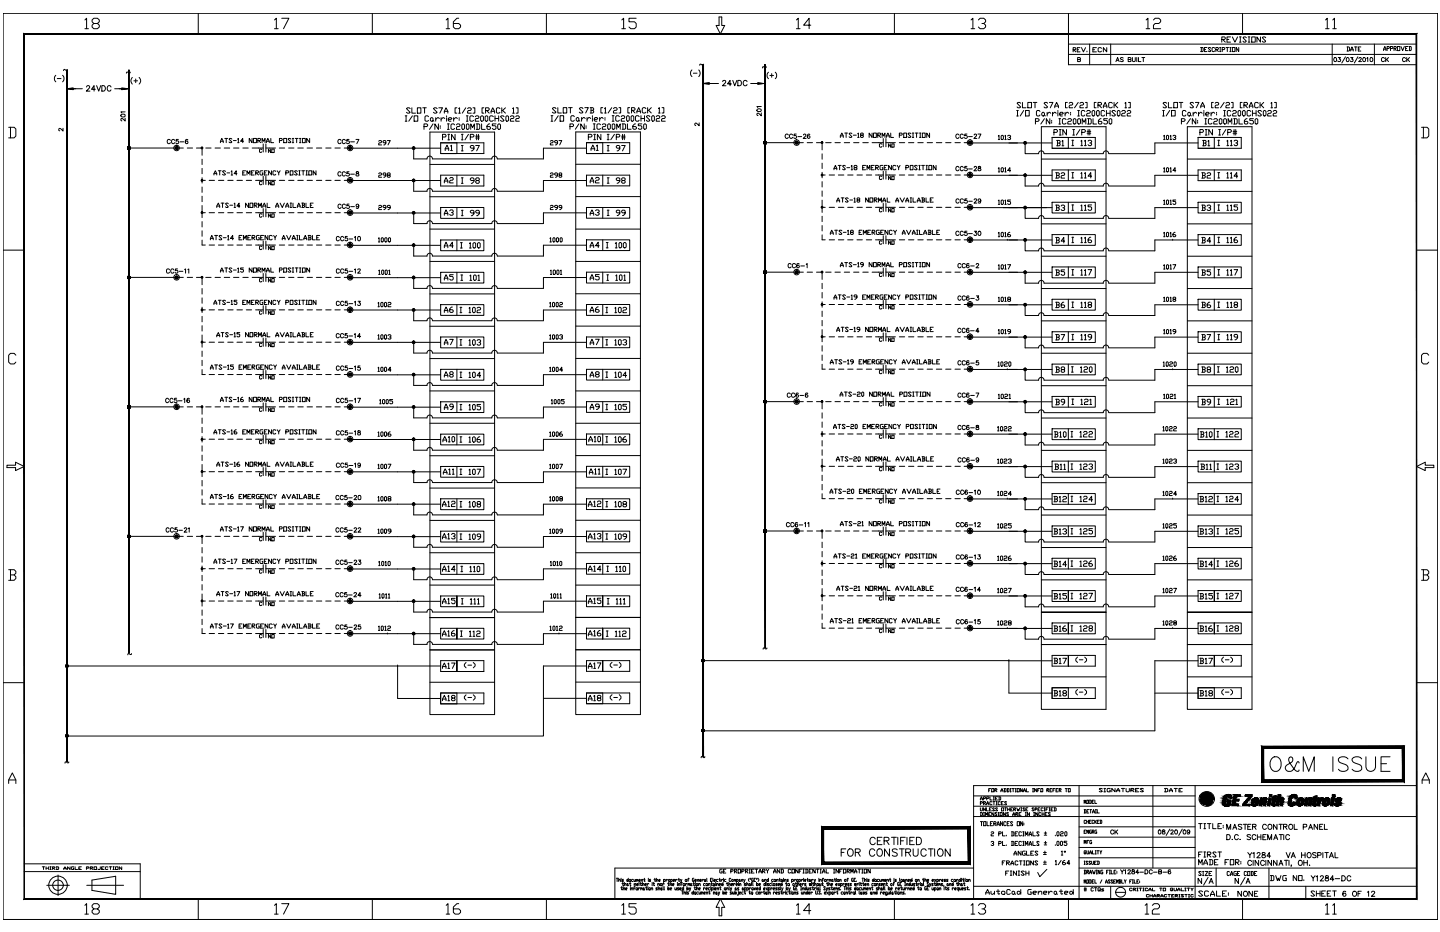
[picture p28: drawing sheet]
<svg xmlns="http://www.w3.org/2000/svg" width="432mm" height="279mm" viewBox="0 0 432 279" stroke-linecap="round" stroke-linejoin="round" font-family="sans-serif">
<!-- layer: 1 -->
<g fill="#000" stroke="#000" stroke-width=".3">
<path d="M210.7 19.4h.3v207.3zM210.7 19.4v207.3h.3z"/>
<path d="M229.3 19.4h.2v174.8zM229.3 19.4v174.8h.2z"/>
<path d="M20 21h.2v207.3zM20 21v207.3h.2z"/>
<path d="M38.5 21h.3v174.8zM38.5 21v174.8h.3z"/>
<path d="M52.6 44.4v.1l.4-.1zM52.6 44.5l.4-.1-.2 .3zM53 44.4l-.2 .3 .2 .1z"/>
<path d="M52.8 44l.2 .4v-.4zM52.6 44.2l.2-.2 .2 .4zM52.6 44.2v.2h.4z"/>
<path d="M53 44.4v.4l.2-.1zM53 44.4l.3 .1-.1 .2zM53 44.4l.3 .1 .1-.1z"/>
<path d="M53 44.4h.4l-.1-.2zM53.2 44l.1 .2-.3 .2zM53 44v.4l.2-.4z"/>
<path d="M104.6 54.1l.1 .1 .3-.1zM104.7 54.2l.3-.1-.2 .3zM105 54.1l-.2 .3 .2 .1z"/>
<path d="M104.6 44.4l.1 .1 .3-.1zM104.7 44.5l.3-.1-.2 .3zM105 44.4l-.2 .3 .2 .1z"/>
<path d="M104.8 53.7l.2 .4v-.4zM104.7 53.9l.1-.2 .2 .4zM104.7 53.9l-.1 .2h.4z"/>
<path d="M105 54.1v.4l.2-.1zM105 54.1l.3 .1-.1 .2zM105 54.1l.3 .1 .1-.1z"/>
<path d="M104.8 44l.2 .4v-.4zM104.7 44.2l.1-.2 .2 .4zM104.7 44.2l-.1 .2h.4z"/>
<path d="M105 44.4v.4l.2-.1zM105 44.4l.3 .1-.1 .2zM105 44.4l.3 .1 .1-.1z"/>
<path d="M105 54.1h.4l-.1-.2zM105.2 53.7l.1 .2-.3 .2zM105 53.7v.4l.2-.4z"/>
<path d="M105 44.4h.4l-.1-.2zM105.2 44l.1 .2-.3 .2zM105 44v.4l.2-.4z"/>
<path d="M238.5 42.8l.1 .2 .3-.2zM238.6 43l.3-.2-.2 .3zM238.9 42.8l-.2 .3 .2 .1z"/>
<path d="M238.7 42.4l.2 .4v-.4zM238.7 42.4l.2 .4-.3-.2zM238.6 42.6l-.1 .2h.4z"/>
<path d="M238.9 42.8v.4l.2-.1zM238.9 42.8l.3 .2-.1 .1zM238.9 42.8l.3 .2 .1-.2z"/>
<path d="M238.9 42.8h.4l-.1-.2zM239.1 42.4l.1 .2-.3 .2zM238.9 42.4v.4l.2-.4z"/>
<path d="M290.5 42.8v.2l.4-.2zM290.5 43l.4-.2-.2 .3zM290.9 42.8l-.2 .3 .2 .1z"/>
<path d="M290.5 52.5v.2l.4-.2zM290.5 52.7l.4-.2-.2 .3zM290.9 52.5l-.2 .3h.2z"/>
<path d="M290.7 42.4l.2 .4v-.4zM290.5 42.6l.2-.2 .2 .4zM290.5 42.6v.2h.4z"/>
<path d="M290.9 42.8v.4l.2-.1zM290.9 42.8l.3 .2-.1 .1zM290.9 42.8l.3 .2 .1-.2z"/>
<path d="M290.7 52.1l.2 .4v-.4zM290.7 52.1l.2 .4-.4-.2zM290.5 52.3v.2h.4z"/>
<path d="M290.9 52.5v.3h.2zM290.9 52.5l.3 .2-.1 .1zM290.9 52.5l.3 .2 .1-.2z"/>
<path d="M290.9 42.8h.4l-.1-.2zM291.1 42.4l.1 .2-.3 .2zM290.9 42.4v.4l.2-.4z"/>
<path d="M290.9 52.5h.4l-.1-.2zM291.1 52.1l.1 .2-.3 .2zM290.9 52.1v.4l.2-.4z"/>
<path d="M104.6 73.5l.1 .2 .3-.2zM104.7 73.7l.3-.2-.2 .3zM105 73.5l-.2 .3h.2z"/>
<path d="M104.6 63.8l.1 .2 .3-.2zM104.7 64l.3-.2-.2 .3zM105 63.8l-.2 .3h.2z"/>
<path d="M104.8 73.1l.2 .4v-.4zM104.8 73.1l.2 .4-.3-.2zM104.7 73.3l-.1 .2h.4z"/>
<path d="M105 73.5v.3h.2zM105 73.5l.3 .2-.1 .1zM105 73.5l.3 .2 .1-.2z"/>
<path d="M104.8 63.4l.2 .4v-.4zM104.7 63.6l.1-.2 .2 .4zM104.7 63.6l-.1 .2h.4z"/>
<path d="M105 63.8v.3h.2zM105 63.8l.3 .2-.1 .1zM105 63.8l.3 .2 .1-.2z"/>
<path d="M105 73.5h.4l-.1-.2zM105.2 73.1l.1 .2-.3 .2zM105 73.1v.4l.2-.4z"/>
<path d="M105 63.8h.4l-.1-.2zM105.2 63.4l.1 .2-.3 .2zM105 63.4v.4l.2-.4z"/>
<path d="M290.5 71.9v.2l.4-.2zM290.5 72.1l.4-.2-.2 .3zM290.9 71.9l-.2 .3 .2 .1z"/>
<path d="M290.5 62.2v.2l.4-.2zM290.5 62.4l.4-.2-.2 .3zM290.9 62.2l-.2 .3 .2 .1z"/>
<path d="M290.7 71.6l.2 .3v-.4zM290.5 71.7l.2-.1 .2 .3zM290.5 71.7v.2h.4z"/>
<path d="M290.9 71.9v.4l.2-.1zM290.9 71.9l.3 .2-.1 .1zM290.9 71.9l.3 .2 .1-.2z"/>
<path d="M290.7 61.9l.2 .3v-.4zM290.5 62l.2-.1 .2 .3zM290.5 62v.2h.4z"/>
<path d="M290.9 62.2v.4l.2-.1zM290.9 62.2l.3 .2-.1 .1zM290.9 62.2l.3 .2 .1-.2z"/>
<path d="M290.9 71.9h.4l-.1-.2zM291.1 71.6l.1 .1-.3 .2zM290.9 71.5v.4l.2-.3z"/>
<path d="M290.9 62.2h.4l-.1-.2zM291.1 61.9l.1 .1-.3 .2zM290.9 61.8v.4l.2-.3z"/>
<path d="M52.6 83.2v.2l.4-.2zM52.6 83.4l.4-.2-.2 .3zM53 83.2l-.2 .3 .2 .1z"/>
<path d="M52.8 82.9l.2 .3v-.4zM52.6 83l.2-.1 .2 .3zM52.6 83v.2h.4z"/>
<path d="M53 83.2v.4l.2-.1zM53 83.2l.3 .2-.1 .1zM53 83.2l.3 .2 .1-.2z"/>
<path d="M53 83.2h.4l-.1-.2zM53.2 82.9l.1 .1-.3 .2zM53 82.8v.4l.2-.3z"/>
<path d="M104.6 92.9l.1 .2 .3-.2zM104.7 93.1l.3-.2-.2 .3zM105 92.9l-.2 .3 .2 .1z"/>
<path d="M104.6 83.2l.1 .2 .3-.2zM104.7 83.4l.3-.2-.2 .3zM105 83.2l-.2 .3 .2 .1z"/>
<path d="M104.8 92.6l.2 .3v-.4zM104.7 92.7l.1-.1 .2 .3zM104.7 92.7l-.1 .2h.4z"/>
<path d="M105 92.9v.4l.2-.1zM105 92.9l.3 .2-.1 .1zM105 92.9l.3 .2 .1-.2z"/>
<path d="M104.8 82.9l.2 .3v-.4zM104.7 83l.1-.1 .2 .3zM104.7 83l-.1 .2h.4z"/>
<path d="M105 83.2v.4l.2-.1zM105 83.2l.3 .2-.1 .1zM105 83.2l.3 .2 .1-.2z"/>
<path d="M105 92.9h.4l-.1-.2zM105.2 92.6l.1 .1-.3 .2zM105 92.5v.4l.2-.3z"/>
<path d="M105 83.2h.4l-.1-.2zM105.2 82.9l.1 .1-.3 .2zM105 82.8v.4l.2-.3z"/>
<path d="M238.5 81.6l.1 .2 .3-.2zM238.6 81.8l.3-.2-.2 .3zM238.9 81.6l-.2 .3 .2 .1z"/>
<path d="M238.7 81.3l.2 .3v-.4zM238.7 81.3l.2 .3-.3-.2zM238.6 81.4l-.1 .2h.4z"/>
<path d="M238.9 81.6v.4l.2-.1zM238.9 81.6l.3 .2-.1 .1zM238.9 81.6l.3 .2 .1-.2z"/>
<path d="M238.9 81.6h.4l-.1-.2zM239.1 81.3l.1 .1-.3 .2zM238.9 81.2v.4l.2-.3z"/>
<path d="M290.5 81.6v.2l.4-.2zM290.5 81.8l.4-.2-.2 .3zM290.9 81.6l-.2 .3 .2 .1z"/>
<path d="M290.5 91.3v.2l.4-.2zM290.5 91.5l.4-.2-.2 .3zM290.9 91.3l-.2 .3 .2 .1z"/>
<path d="M290.7 81.3l.2 .3v-.4zM290.5 81.4l.2-.1 .2 .3zM290.5 81.4v.2h.4z"/>
<path d="M290.9 81.6v.4l.2-.1zM290.9 81.6l.3 .2-.1 .1zM290.9 81.6l.3 .2 .1-.2z"/>
<path d="M290.7 90.9l.2 .4v-.4zM290.5 91.1l.2-.2 .2 .4zM290.5 91.1v.2h.4z"/>
<path d="M290.9 91.3v.4l.2-.1zM290.9 91.3l.3 .2-.1 .1zM290.9 91.3l.3 .2 .1-.2z"/>
<path d="M290.9 81.6h.4l-.1-.2zM291.1 81.3l.1 .1-.3 .2zM290.9 81.2v.4l.2-.3z"/>
<path d="M290.9 91.3h.4l-.1-.2zM291.1 90.9l.1 .2-.3 .2zM290.9 90.9v.4l.2-.4z"/>
<path d="M104.6 112.3l.1 .2 .3-.2zM104.7 112.5l.3-.2-.2 .3zM105 112.3l-.2 .3 .2 .1z"/>
<path d="M104.6 102.6l.1 .2 .3-.2zM104.7 102.8l.3-.2-.2 .3zM105 102.6l-.2 .3 .2 .1z"/>
<path d="M104.8 111.9l.2 .4v-.4zM104.7 112.1l.1-.2 .2 .4zM104.7 112.1l-.1 .2h.4z"/>
<path d="M105 112.3v.4l.2-.1zM105 112.3l.3 .2-.1 .1zM105 112.3l.3 .2 .1-.2z"/>
<path d="M104.8 102.2l.2 .4v-.4zM104.7 102.4l.1-.2 .2 .4zM104.7 102.4l-.1 .2h.4z"/>
<path d="M105 102.6v.4l.2-.1zM105 102.6l.3 .2-.1 .1zM105 102.6l.3 .2 .1-.2z"/>
<path d="M105 112.3h.4l-.1-.2zM105.2 111.9l.1 .2-.3 .2zM105 111.9v.4l.2-.4z"/>
<path d="M105 102.6h.4l-.1-.2zM105.2 102.2l.1 .2-.3 .2zM105 102.2v.4l.2-.4z"/>
<path d="M238.7 120.1l.2 .3v-.4zM238.7 120.1l.2 .3-.3-.2zM238.6 120.2l-.1 .2h.4z"/>
<path d="M290.5 110.7v.2l.4-.2zM290.5 110.9l.4-.2-.2 .3zM290.9 110.7l-.2 .3 .2 .1z"/>
<path d="M290.5 101v.2l.4-.2zM290.5 101.2l.4-.2-.2 .3zM290.9 101l-.2 .3 .2 .1z"/>
<path d="M290.7 110.4l.2 .3v-.4zM290.5 110.5l.2-.1 .2 .3zM290.5 110.5v.2h.4z"/>
<path d="M290.9 110.7v.4l.2-.1zM290.9 110.7l.3 .2-.1 .1zM290.9 110.7l.3 .2 .1-.2z"/>
<path d="M290.7 100.6l.2 .4v-.4zM290.5 100.8l.2-.2 .2 .4zM290.5 100.8v.2h.4z"/>
<path d="M290.9 101v.4l.2-.1zM290.9 101l.3 .2-.1 .1zM290.9 101l.3 .2 .1-.2z"/>
<path d="M290.7 120.1l.2 .3v-.4zM290.5 120.2l.2-.1 .2 .3zM290.5 120.2v.2h.4z"/>
<path d="M290.9 110.7h.4l-.1-.2zM291.1 110.4l.1 .1-.3 .2zM290.9 110.3v.4l.2-.3z"/>
<path d="M290.9 101h.4l-.1-.2zM291.1 100.6l.1 .2-.3 .2zM290.9 100.6v.4l.2-.4z"/>
<path d="M52.6 122v.2l.4-.2zM52.6 122.2l.4-.2-.2 .3zM53 122l-.2 .3 .2 .1z"/>
<path d="M52.8 121.6l.2 .4v-.4zM52.6 121.8l.2-.2 .2 .4zM52.6 121.8v.2h.4z"/>
<path d="M53 122v.4l.2-.1zM53 122l.3 .2-.1 .1zM53 122l.3 .2 .1-.2z"/>
<path d="M53 122h.4l-.1-.2zM53.2 121.6l.1 .2-.3 .2zM53 121.6v.4l.2-.4z"/>
<path d="M104.6 131.7l.1 .2 .3-.2zM104.7 131.9l.3-.2-.2 .3zM105 131.7l-.2 .3 .2 .1z"/>
<path d="M104.6 122l.1 .2 .3-.2zM104.7 122.2l.3-.2-.2 .3zM105 122l-.2 .3 .2 .1z"/>
<path d="M104.8 131.4l.2 .3v-.4zM104.7 131.5l.1-.1 .2 .3zM104.7 131.5l-.1 .2h.4z"/>
<path d="M105 131.7v.4l.2-.1zM105 131.7l.3 .2-.1 .1zM105 131.7l.3 .2 .1-.2z"/>
<path d="M104.8 121.6l.2 .4v-.4zM104.8 121.6l.2 .4-.3-.2zM104.7 121.8l-.1 .2h.4z"/>
<path d="M105 122v.4l.2-.1zM105 122l.3 .2-.1 .1zM105 122l.3 .2 .1-.2z"/>
<path d="M105 131.7h.4l-.1-.2zM105.2 131.4l.1 .1-.3 .2zM105 131.3v.4l.2-.3z"/>
<path d="M105 122h.4l-.1-.2zM105.2 121.6l.1 .2-.3 .2zM105 121.6v.4l.2-.4z"/>
<path d="M238.5 120.4l.1 .2 .3-.2zM238.6 120.6l.3-.2-.2 .3zM238.9 120.4l-.2 .3 .2 .1z"/>
<path d="M238.9 120.4v.4l.2-.1zM238.9 120.4l.3 .2-.1 .1zM238.9 120.4l.3 .2 .1-.2z"/>
<path d="M238.9 120.4h.4l-.1-.2zM239.1 120.1l.1 .1-.3 .2zM238.9 120v.4l.2-.3z"/>
<path d="M290.5 139.8v.2l.4-.2zM290.5 140l.4-.2-.2 .3zM290.9 139.8l-.2 .3 .2 .1z"/>
<path d="M290.5 130.1v.2l.4-.2zM290.5 130.3l.4-.2-.2 .3zM290.9 130.1l-.2 .3 .2 .1z"/>
<path d="M290.5 120.4v.2l.4-.2zM290.5 120.6l.4-.2-.2 .3zM290.9 120.4l-.2 .3 .2 .1z"/>
<path d="M290.7 139.5l.2 .3v-.4zM290.5 139.6l.2-.1 .2 .3zM290.5 139.6v.2h.4z"/>
<path d="M290.7 129.8l.2 .3v-.4zM290.5 129.9l.2-.1 .2 .3zM290.5 129.9v.2h.4z"/>
<path d="M290.9 130.1v.4l.2-.1zM290.9 130.1l.3 .2-.1 .1zM290.9 130.1l.3 .2 .1-.2z"/>
<path d="M290.9 120.4v.4l.2-.1zM290.9 120.4l.3 .2-.1 .1zM290.9 120.4l.3 .2 .1-.2z"/>
<path d="M290.9 139.8h.4l-.1-.2zM291.1 139.5l.1 .1-.3 .2zM290.9 139.4v.4l.2-.3z"/>
<path d="M290.9 130.1h.4l-.1-.2zM291.1 129.8l.1 .1-.3 .2zM290.9 129.7v.4l.2-.3z"/>
<path d="M290.9 120.4h.4l-.1-.2zM291.1 120.1l.1 .1-.3 .2zM290.9 120v.4l.2-.3z"/>
<path d="M104.6 151.1l.1 .2 .3-.2zM104.7 151.3l.3-.2-.2 .3zM105 151.1l-.2 .3 .2 .1z"/>
<path d="M104.6 141.4l.1 .2 .3-.2zM104.7 141.6l.3-.2-.2 .3zM105 141.4l-.2 .3 .2 .1z"/>
<path d="M104.8 150.8l.2 .3v-.4zM104.7 150.9l.1-.1 .2 .3zM104.7 150.9l-.1 .2h.4z"/>
<path d="M105 151.1v.4l.2-.1zM105 151.1l.3 .2-.1 .1zM105 151.1l.3 .2 .1-.2z"/>
<path d="M104.8 141.1l.2 .3v-.4zM104.7 141.2l.1-.1 .2 .3zM104.7 141.2l-.1 .2h.4z"/>
<path d="M105 141.4v.4l.2-.1zM105 141.4l.3 .2-.1 .1zM105 141.4l.3 .2 .1-.2z"/>
<path d="M105 151.1h.4l-.1-.2zM105.2 150.8l.1 .1-.3 .2zM105 150.7v.4l.2-.3z"/>
<path d="M105 141.4h.4l-.1-.2zM105.2 141.1l.1 .1-.3 .2zM105 141v.4l.2-.3z"/>
<path d="M238.5 159.2l.1 .2 .3-.2zM238.6 159.4l.3-.2-.2 .3zM238.9 159.2l-.2 .3 .2 .1z"/>
<path d="M238.7 158.9l.2 .3v-.4zM238.6 159l.1-.1 .2 .3zM238.6 159l-.1 .2h.4z"/>
<path d="M238.9 159.2v.4l.2-.1zM238.9 159.2l.3 .2-.1 .1zM238.9 159.2l.3 .2 .1-.2z"/>
<path d="M238.9 159.2h.4l-.1-.2zM239.1 158.9l.1 .1-.3 .2zM238.9 158.8v.4l.2-.3z"/>
<path d="M290.5 149.5v.2l.4-.2zM290.5 149.7l.4-.2-.2 .3zM290.9 149.5l-.2 .3 .2 .1z"/>
<path d="M290.5 159.2v.2l.4-.2zM290.5 159.4l.4-.2-.2 .3zM290.9 159.2l-.2 .3 .2 .1z"/>
<path d="M290.7 149.2l.2 .3v-.4zM290.7 149.2l.2 .3-.4-.2zM290.5 149.3v.2h.4z"/>
<path d="M290.9 149.5v.4l.2-.1zM290.9 149.5l.3 .2-.1 .1zM290.9 149.5l.3 .2 .1-.2z"/>
<path d="M290.9 139.8v.4l.2-.1zM290.9 139.8l.3 .2-.1 .1zM290.9 139.8l.3 .2 .1-.2z"/>
<path d="M290.7 158.9l.2 .3v-.4zM290.5 159l.2-.1 .2 .3zM290.5 159v.2h.4z"/>
<path d="M290.9 159.2v.4l.2-.1zM290.9 159.2l.3 .2-.1 .1zM290.9 159.2l.3 .2 .1-.2z"/>
<path d="M290.9 149.5h.4l-.1-.2zM291.1 149.2l.1 .1-.3 .2zM290.9 149.1v.4l.2-.3z"/>
<path d="M290.9 159.2h.4l-.1-.2zM291.1 158.9l.1 .1-.3 .2zM290.9 158.8v.4l.2-.3z"/>
<path d="M52.6 160.8v.2l.4-.2zM52.6 161l.4-.2-.2 .3zM53 160.8l-.2 .3 .2 .1z"/>
<path d="M52.8 160.5l.2 .3v-.4zM52.6 160.6l.2-.1 .2 .3zM52.6 160.6v.2h.4z"/>
<path d="M53 160.8v.4l.2-.1zM53 160.8l.3 .2-.1 .1zM53 160.8l.3 .2 .1-.2z"/>
<path d="M53 160.8h.4l-.1-.2zM53.2 160.5l.1 .1-.3 .2zM53 160.4v.4l.2-.3z"/>
<path d="M104.6 170.5l.1 .2 .3-.2zM104.7 170.7l.3-.2-.2 .3zM105 170.5l-.2 .3 .2 .1z"/>
<path d="M104.6 160.8l.1 .2 .3-.2zM104.7 161l.3-.2-.2 .3zM105 160.8l-.2 .3 .2 .1z"/>
<path d="M104.8 179.9l.2 .3v-.4zM104.7 180l.1-.1 .2 .3zM104.7 180l-.1 .2h.4z"/>
<path d="M104.8 170.2l.2 .3v-.4zM104.8 170.2l.2 .3-.3-.2zM104.7 170.3l-.1 .2h.4z"/>
<path d="M105 170.5v.4l.2-.1zM105 170.5l.3 .2-.1 .1zM105 170.5l.3 .2 .1-.2z"/>
<path d="M104.8 160.5l.2 .3v-.4zM104.7 160.6l.1-.1 .2 .3zM104.7 160.6l-.1 .2h.4z"/>
<path d="M105 160.8v.4l.2-.1zM105 160.8l.3 .2-.1 .1zM105 160.8l.3 .2 .1-.2z"/>
<path d="M105 170.5h.4l-.1-.2zM105.2 170.2l.1 .1-.3 .2zM105 170.1v.4l.2-.3z"/>
<path d="M105 160.8h.4l-.1-.2zM105.2 160.5l.1 .1-.3 .2zM105 160.4v.4l.2-.3z"/>
<path d="M290.5 178.6v.2l.4-.2zM290.5 178.8l.4-.2-.2 .4zM290.9 178.6l-.2 .4h.2z"/>
<path d="M290.5 168.9v.2l.4-.2zM290.5 169.1l.4-.2-.2 .4zM290.9 168.9l-.2 .4h.2z"/>
<path d="M290.7 178.3l.2 .3v-.4zM290.5 178.4l.2-.1 .2 .3zM290.5 178.4v.2h.4z"/>
<path d="M290.9 178.6v.4h.2zM290.9 178.6l.3 .2-.1 .2zM290.9 178.6l.3 .2 .1-.2z"/>
<path d="M290.7 168.6l.2 .3v-.4zM290.5 168.7l.2-.1 .2 .3zM290.5 168.7v.2h.4z"/>
<path d="M290.9 168.9v.4h.2zM290.9 168.9l.3 .2-.1 .2zM290.9 168.9l.3 .2 .1-.2z"/>
<path d="M290.9 178.6h.4l-.1-.2zM291.1 178.3l.1 .1-.3 .2zM290.9 178.2v.4l.2-.3z"/>
<path d="M290.9 168.9h.4l-.1-.2zM291.1 168.6l.1 .1-.3 .2zM290.9 168.5v.4l.2-.3z"/>
<path d="M104.6 189.9l.1 .2 .3-.2zM104.7 190.1l.3-.2-.2 .4zM105 189.9l-.2 .4h.2z"/>
<path d="M104.6 180.2l.1 .2 .3-.2zM104.7 180.4l.3-.2-.2 .3zM105 180.2l-.2 .3 .2 .1z"/>
<path d="M104.8 189.6l.2 .3v-.4zM104.8 189.6l.2 .3-.3-.2zM104.7 189.7l-.1 .2h.4z"/>
<path d="M105 189.9v.4h.2zM105 189.9l.3 .2-.1 .2zM105 189.9l.3 .2 .1-.2z"/>
<path d="M105 180.2v.4l.2-.1zM105 180.2l.3 .2-.1 .1zM105 180.2l.3 .2 .1-.2z"/>
<path d="M105 189.9h.4l-.1-.2zM105.2 189.6l.1 .1-.3 .2zM105 189.5v.4l.2-.3z"/>
<path d="M105 180.2h.4l-.1-.2zM105.2 179.9l.1 .1-.3 .2zM105 179.8v.4l.2-.3z"/>
<path d="M290.5 188.3v.2l.4-.2zM290.5 188.5l.4-.2-.2 .4zM290.9 188.3l-.2 .4h.2z"/>
<path d="M290.7 188l.2 .3v-.4zM290.5 188.1l.2-.1 .2 .3zM290.5 188.1v.2h.4z"/>
<path d="M290.9 188.3v.4h.2zM290.9 188.3l.3 .2-.1 .2zM290.9 188.3l.3 .2 .1-.2z"/>
<path d="M290.9 188.3h.4l-.1-.2zM291.1 188l.1 .1-.3 .2zM290.9 187.9v.4l.2-.3z"/>
<path d="M378.3 223.7h42.8zM378.5 223.8l42.6-.1zM421.1 223.7v10.7zM421 223.8l.1 10.6zM378.3 234.4h42.8zM378.3 234.4l42.7-.1zM378.3 223.7v10.7zM378.3 223.7l.2 10.6z"/>
<path d="M378.4 223.7l.5 .5zM378.4 223.8l.5 .5z"/>
<path d="M378.8 224.2h41.8zM378.9 224.3l41.7-.1zM420.6 224.2v9.7zM420.5 224.3l.1 9.6zM378.8 233.9h41.8zM378.8 233.9l41.7-.1zM378.8 224.2v9.7zM378.8 224.2l.1 9.6z"/>
<path d="M420.5 224.2l.5-.5zM421 223.7l-.4 .6z"/>
<path d="M246.4 247.9h44.5zM246.5 248l44.4-.1zM290.9 247.9v11.2zM290.8 248l.1 11.1zM246.4 259.1h44.5zM246.5 258.9h44.3l-44.4 .2zM246.4 247.9v11.2zM246.4 247.9l.1 11z"/>
<path d="M246.4 259l.5-.5zM246.9 258.5l-.4 .6z"/>
<path d="M246.5 247.9l.5 .5zM246.4 248l.6 .4z"/>
<path d="M246.9 248.4h43.5zM247 248.5l43.4-.1zM290.4 248.4v10.1zM290.3 248.5l.1 10zM246.9 258.5h43.5zM246.9 258.5h43.4zM246.9 248.4v10.1zM246.9 248.4l.1 10.1z"/>
<path d="M290.3 248.4l.5-.5zM290.8 247.9l-.4 .6z"/>
<path d="M290.4 258.5l.5 .5zM290.3 258.5l.6 .5z"/>
</g>
<g fill="none" stroke="#000" stroke-width=".3">
<path d="M210.9 19.2l-.2 .3-.7-.3-.2 .4M229.8 20l-.2 .3-.8-.3-.1 .4M16.7 22.6a1.32 1.32 0 0 0 0 1.9M17.2 23.6h1.1M18.8 22.6a1.32 1.32 0 0 1 0 1.9M18.9 38.5v.8l-1.1-.8-.2 .5 .3 .2M20.1 26.6l1.8-.3v.3h-1.8l1.8 .3v-.3h.8M20.2 20.8l-.2 .3-.7-.3-.2 .4M20.7 26.6l1.2 .1M21.1 26.6h3.6M21.9 26.5l-1.5 .1M26 26.1l.3-.4h.3l.3 .3-1 1.3h1.1"/>
<path d="M28.6 26.8h-1.2l.8-1.1v1.6M29 25.7l.6 1.6 .6-1.6M30.5 25.7a.86 .86 0 0 1 1.1 .8 .86 .86 0 0 1-1.1 .8zM33.3 26.1a.58 .58 0 0 0-.7-.4 .58 .58 0 0 0-.5 .6v.4a.59 .59 0 0 0 .5 .6 .59 .59 0 0 0 .7-.4M34.4 26.6h2.1M35.7 26.6h.8v-.3l1.8 .3h-1.8v.3l1.8-.3M36.3 34.4a.65 .65 0 0 1 .8-.3 .65 .65 0 0 1 .4 .8 .66 .66 0 0 1-.8 .2 .66 .66 0 0 1-.4-.7zM36.5 26.5l1.3 .1M37.5 35.4v.9l-.9-.8-.3 .2v.4l.2 .2M37.5 33.5h-1.2l.2 .3M38 26.6l-1.5 .2M39 21.6l-.2 .3-.7-.3-.2 .3"/>
<path d="M39.7 23.2a1.37 1.37 0 0 0 0 2M40.1 24.2h1.1M40.7 23.7v1.1M41.7 23.2a1.29 1.29 0 0 1 0 2M207.5 21a1.37 1.37 0 0 0 0 2M207.9 21.9h1.1M209.5 21a1.37 1.37 0 0 1 0 2M209.6 36.8v.9l-.9-.8-.4 .2 .3 .5M210.9 25l1.8-.2v.2h-1.8l1.8 .3v-.3h.8M211.4 25l1.3 .1M211.9 25h3.5M212.7 24.9l-1.6 .1"/>
<path d="M216.7 24.5l.3-.4 .6 .3-.2 .5-.8 .8h1.1M219.3 25.2h-1.1l.7-1.1v1.6M219.7 24.1l.6 1.6 .7-1.6M221.2 24.1h.6a.87 .87 0 0 1 .5 .8 .87 .87 0 0 1-.5 .8h-.6zM224 24.5a.59 .59 0 0 0-.7-.4 .59 .59 0 0 0-.4 .6 .69 .69 0 0 0 .2 .9 .69 .69 0 0 0 .9-.1v-.2M225.1 25h2.2M226.5 25h.7v-.2l1.8 .2h-1.8v.3l1.8-.3M227 32.8a.64 .64 0 0 1 .8-.2 .64 .64 0 0 1 .4 .7 .63 .63 0 0 1-.8 .2 .63 .63 0 0 1-.4-.7zM227.3 24.9l1.2 .1M228.3 33.8v.9l-1.1-.8-.2 .5 .3 .2M228.3 31.9h-1.3l.2 .3M228.8 25l-1.5 .2"/>
<path d="M230.4 21.6a1.32 1.32 0 0 0 0 2M230.9 22.6h1.1M231.4 22.1v1.1M232.5 21.6a1.32 1.32 0 0 1 0 2M253.3 39.9h.8M253.7 39.9v1.3M261.5 39.9v1.3l-.9-1.3v1.3M261.9 39.9h.9v1.3h-.9zM267.1 39.9v1.3h.8M271 39.9h.8v1.3h-.8zM273.6 39.9h.4M273.8 39.9v1.3"/>
<path d="M274.4 39.9h.9M274.8 39.9v1.3M275.7 39.9h.5M275.9 39.9v1.3M276.6 39.9h.8v1.3h-.8zM278.7 39.9v1.3l-.8-1.3v1.3M38.2 44.4h16.8M38.2 44.3h.8M38.2 44.4h.8M38.3 44.2l.7 .1v.2h-.7M38.3 44.2l.7-.1v.5M38.3 44.1h.7v.5"/>
<path d="M38.3 44.1v.5h.7M38.4 44h.5v.7h-.5zM38.4 44.1h.5M38.4 44.7h.5M38.5 44v.8M38.6 44v.8M38.7 44v.8M38.8 44v.8M51.1 42.1a.48 .48 0 0 0-.6-.3 .48 .48 0 0 0-.4 .5v.3a.48 .48 0 0 0 .4 .5 .48 .48 0 0 0 .6-.3M52.4 42.1a.48 .48 0 0 0-.6-.3 .48 .48 0 0 0-.4 .5v.3a.48 .48 0 0 0 .4 .5 .48 .48 0 0 0 .6-.3M53.5 41.8h-.7v.5a.46 .46 0 0 1 .7 .1 .46 .46 0 0 1-.1 .7 .46 .46 0 0 1-.7-.3M54 42.5h1.1"/>
<path d="M56.1 44.4h1.7M56.3 42l-.1-.2a.57 .57 0 0 0-.7 .6 .57 .57 0 0 0 .8 .5 .41 .41 0 0 0-.2-.6 .41 .41 0 0 0-.5 .3M58.9 44.4h1.6M60.6 54.1h1M60.6 44.4v2.1M60.6 47.7v1.6M60.6 50.5v1.6M60.6 53.3v1.6M60.6 56.1v1.6M60.6 58.8v1.7M61.7 44.4h1.6M62.7 54.1h1.6"/>
<path d="M64.1 52.5l.5-1.3 .4 1.3M64.1 52h.9M64.5 44.4h1.6M65.5 51.2h.8M65.5 54.1h1.6M65.9 51.2v1.3M66.1 42.8l.4-1.3 .4 1.3M66.1 42.3h.8M67.2 44.4h1.7M67.4 41.5h.9M67.6 51.4l-.7-.2-.2 .2 .9 .9-.2 .2-.7-.2M67.8 41.5v1.3"/>
<path d="M68 51.8h.9M68.3 54.1h1.6M69.3 51.4l.2-.2v1.3M69.3 52.5h.5M69.5 41.7l-.6-.2-.2 .2 .8 .9-.2 .2-.6-.2M70 42.1h.8M70 44.4h1.6M71 52h-.8l.6-.8v1.3M71 54.1h1.7M71.3 41.7l.2-.2v1.3M71.3 42.8h.4M72.8 51.8h.4"/>
<path d="M72.8 44.4h1.6M73 42.3h-.8l.6-.8v1.3M73.6 51.2h-.8v1.3h.8M73.8 54.1h1.7M74.1 52.5v-1.3l.4 .8 .4-.8v1.3M75.4 51.8h.4M75.6 41.5v1.3l-.9-1.3v1.3M75.6 44.4h3.3M76 41.5h.9v1.3h-.9zM76.2 51.2h-.8v1.3h.8M76.6 54.1h2.3M76.7 51.8h.6l.2-.4-.2-.2h-.6v1.3"/>
<path d="M76.9 51.8l.6 .7M77.3 42.1h.6l.3-.4-.3-.2h-.6v1.3M77.5 42.1l.7 .7M78.5 54.5l-.2-.1-.5 .1 .2 .9 .5-.2M78.5 44.8l-.2-.1-.5 .1 .2 .9 .5-.2M78.6 42.8v-1.3l.5 .8 .4-.8v1.3M78.8 51.2h-.6l-.3 .2v.9l.3 .2h.6v-.7h-.2M78.9 43.2v2.4M78.9 52.8v2.5M79.3 51.8h.4M79.7 43.2v2.4M79.7 52.8v2.5"/>
<path d="M79.7 44.4h2.9M79.7 54.1h2.9M79.9 42.8l.4-1.3 .4 1.3M79.9 42.3h.8M80.1 51.2h-.8v1.3h.8M81.2 54.4v1l-.7-1v1M81.2 44.7v1l-.7-1v1M81.2 41.5v1.3h.9M81.4 51.2v1.3l-.9-1.3v1.3M81.5 54.4h.7v1h-.7zM81.5 44.7h.7v1h-.7zM82.7 51.4l-.2-.2-.7 .2v.9l.3 .2 .6-.2"/>
<path d="M83.1 51.2l.5 .6v.7M83.7 44.4h1.7M83.7 54.1h1.7M83.8 42.1h.6l.2-.4-.2-.2h-.6v1.3M84 51.2l-.4 .6M85.1 41.5h.9v1.3h-.9zM85.7 51.8h.7l.2-.4-.2-.2h-.7v1.3M86.5 44.4h1.7M86.5 54.1h1.7M87 51.2h.9v1.3h-.9zM87.2 41.7l-.6-.2-.2 .2 .8 .9-.2 .2-.6-.2M87.6 41.5h.5"/>
<path d="M87.6 42.8h.5M87.9 41.5v1.3M88.5 41.5h.9M89 41.5v1.3M89.2 51.4l-.7-.2-.2 .2 .9 .9-.2 .2-.7-.2M89.3 44.4h1.6M89.3 54.1h1.6M89.6 51.2h.4M89.6 52.5h.4M89.8 51.2v1.3M89.8 41.5h.4M89.8 42.8h.4"/>
<path d="M90 41.5v1.3M90.5 51.2h.8M90.7 41.5h.8v1.3h-.8zM90.9 51.2v1.3M91.8 51.2h.4M91.8 52.5h.4M92 51.2v1.3M92.1 44.4h1.6M92.1 54.1h1.6M92.6 51.2h.9v1.3h-.9zM92.9 41.5v1.3l-.9-1.3v1.3M94.8 51.2v1.3l-.9-1.3v1.3"/>
<path d="M94.9 44.4h1.6M94.9 54.1h1.6M97.7 44.4h1.6M97.7 54.1h1.6M100.4 44.4h1.6M100.4 54.1h1.6M102.2 42.1a.48 .48 0 0 0-.5-.3 .48 .48 0 0 0-.4 .5v.3a.48 .48 0 0 0 .4 .5 .48 .48 0 0 0 .5-.3M102.2 51.8a.53 .53 0 0 0-.7-.2 .53 .53 0 0 0-.2 .7 .48 .48 0 0 0 .4 .5 .48 .48 0 0 0 .5-.3M103.2 44.4h1.8M103.2 54.1h1.8M103.6 42.1a.48 .48 0 0 0-.6-.3 .48 .48 0 0 0-.4 .5v.3a.48 .48 0 0 0 .4 .5 .48 .48 0 0 0 .6-.3M103.6 51.8a.53 .53 0 0 0-.8-.3 .53 .53 0 0 0-.2 .8 .48 .48 0 0 0 .4 .5 .48 .48 0 0 0 .6-.3"/>
<path d="M104.7 41.8h-.7v.5a.46 .46 0 0 1 .7 .1 .46 .46 0 0 1-.1 .7 .46 .46 0 0 1-.7-.3M104.7 51.5h-.7v.5a.47 .47 0 0 1 .7 .1 .47 .47 0 0 1-.1 .7 .47 .47 0 0 1-.7-.3M105.1 42.5h1.2M105.1 52.2h1.2M106.7 41.8h.9l-.6 1.3M106.9 51.5v.4l.7 .4a.41 .41 0 0 1-.5 .5 .41 .41 0 0 1-.2-.7l.6-.2v-.2zM113.6 42.3l.2-.2 .6 .2-.2 .5-.6 .2v.4h.8M113.6 52.1l.2-.3 .6 .3-.2 .4-.6 .2v.4h.8M115.7 42.8h-.6l-.2-.2 .2-.5 .6 .2v.7l-.6 .4M115.7 52.5h-.6l-.2-.2 .2-.5h.4l.2 .3v.6l-.6 .4M116.1 42.1h.9l-.7 1.3M116.3 52.5l-.2-.2 .2-.5h.5l.2 .5-.7 .2-.2 .4 .7 .2 .2-.2-.2-.4"/>
<path d="M165 52.1l.2-.3h.5l.2 .3-.2 .4-.7 .2v.4h.9M165 42.3l.2-.2 .7 .2-.2 .5-.7 .2v.4h.9M167.2 52.5l-.9-.2 .3-.5h.4l.2 .3v.6l-.6 .4M167.2 42.8h-.6l-.3-.5 .3-.2 .6 .2v.7l-.6 .4M167.6 42.1h.9l-.7 1.3M167.8 52.5l-.2-.2 .2-.5h.4l.3 .5-.7 .2-.2 .4 .6 .2 .3-.2-.3-.4M229 42.8h11.9M229 42.7h.8M229 42.9h.8M229.1 42.6h.7M229.2 42.5v.6h.5v-.6h-.6v.5h.6M229.2 42.4h.5"/>
<path d="M229.2 42.4v.8M229.3 42.4h.2v.8h-.2zM229.4 42.4v.8M229.5 42.4v.8M229.6 42.4v.8M229.8 42.5v.5M229.8 42.6h-.8v.3h.8M236.4 40.5a.53 .53 0 0 0-.8-.3 .53 .53 0 0 0-.2 .8 .48 .48 0 0 0 .4 .5 .48 .48 0 0 0 .6-.3M237.7 40.5a.53 .53 0 0 0-.8-.3 .53 .53 0 0 0-.2 .8 .48 .48 0 0 0 .4 .5 .48 .48 0 0 0 .6-.3M238.8 40.2h-.7v.5a.47 .47 0 0 1 .7 .1 .47 .47 0 0 1-.1 .7 .47 .47 0 0 1-.7-.3M239.3 41h1.1M240.9 40.5a.37 .37 0 0 1 .6-.3 .37 .37 0 0 1 0 .7l-.7 .6h.9"/>
<path d="M242 42.8h1.6M242.8 40.4v-.1a.58 .58 0 0 0-.7 .5 .58 .58 0 0 0 .6 .6 .41 .41 0 0 0 0-.7 .41 .41 0 0 0-.6 .3M244.8 42.8h1.6M246.5 52.5h1M246.5 42.8v2.1M246.5 46.1v1.6M246.5 48.9v1.6M246.5 51.7v1.6M246.5 54.5v1.6M246.5 57.2v1.7M247.6 42.8h1.6M248.6 52.5h1.6"/>
<path d="M250.1 50.9l.4-1.3 .4 1.3M250.1 50.5h.8M250.4 42.8h1.6M251.3 49.6h.9M251.4 52.5h1.6M251.8 49.6v1.3M252 41.2v-.5l.4-.8 .5 1.3M252 40.7h.9M252.2 59.3h.9M252.7 59.3v1.3M253.2 42.8h1.6M253.5 49.8l-.2-.2-.6 .2 .8 .9-.2 .2-.6-.2"/>
<path d="M253.9 50.3h.9M254.2 52.5h1.6M254.4 59.5l-.7-.2-.2 .2 .9 .9-.3 .2-.6-.2M254.8 60h.9M255.2 49.8l.3-.2v1.3M255.2 50.9h.5M255.5 40.1l-.3-.2-.6 .2 .9 .9-.3 .2-.6-.2M255.9 40.5h.9M256 42.8h1.6M256.1 59.5l.2-.2v1.3M256.3 50.3l-.2-.2 .2-.5h.5l.2 .5-.7 .2-.2 .4 .7 .2 .2-.2-.2-.4M257 52.5h1.6"/>
<path d="M257.2 60l-.2-.3 .2-.4h.4l.2 .4-.6 .3-.2 .4 .6 .2 .2-.2-.2-.4M257.2 40.1l.2-.2v1.3M257.2 41.2h.4M258.2 40.5l-.2-.4 .7-.2 .2 .4-.9 .4 .2 .5 .7-.2-.2-.5M258.7 50.3h.4M258.7 42.8h1.7M259.6 49.6h-.9v1.3h.9M259.8 52.5h1.6M260 50.9v-1.3l.4 .9 .4-.9v1.3M260.4 59.3v1.3l-.8-1.3v1.3M260.8 59.3h.9v1.3h-.9zM261.3 50.3h.4"/>
<path d="M261.5 42.8h3.4M262.1 60h.7l.2-.5-.2-.2h-.7v1.3M262.1 49.6h-.8v1.3h.8M262.4 60l.6 .6M262.5 52.5h2.4M262.6 50.3h.6l.2-.5-.2-.2h-.6v1.3M262.8 50.3l.6 .6M263.2 40.5h.7l.2-.4-.2-.2h-.7v1.3M263.4 40.5l.7 .7M264.4 52.9l-.1-.1-.6 .1v.8l.2 .1 .5-.1M264.4 43.2l-.1-.1-.6 .1v.7l.2 .2 .5-.2M264.5 41.2v-1.3l.4 .8 .5-.8v1.3"/>
<path d="M264.7 49.6h-.6l-.2 .2v.9l.2 .2h.6v-.6h-.2M264.9 41.5v2.5M264.9 51.3v2.4M265.1 50.3h.5M265.7 52.5h2.8M265.7 42.8h2.8M265.7 41.5v2.5M265.7 51.3v2.4M265.8 41.2v-.5l.4-.8 .5 1.3M265.8 40.7h.9M266 59.3v1.3h.9M266 49.6h-.9v1.3h.9"/>
<path d="M267.1 52.8v1.1l-.7-1.1v1.1M267.1 43.1v1l-.7-1v1M267.3 49.6v1.3l-.8-1.3v1.3M267.4 52.8h.7v1.1h-.7zM267.4 43.1h.7v1h-.7zM268.6 49.8l-.2-.2-.7 .2v.9l.2 .2 .7-.2M269 49.6l.5 .7v.6M269.7 40.5h.6l.3-.4-.9-.2v1.3M269.7 52.5h1.6M269.7 42.8h1.6M269.9 59.3l.7 1.3 .6-1.3M269.9 49.6l-.4 .7"/>
<path d="M271.6 50.3h.7l.2-.5-.2-.2h-.7v1.3M272.4 52.5h1.6M272.4 42.8h1.6M272.9 49.6h.9v1.3h-.9zM272.9 59.3h.5M273.1 40.1l-.2-.2-.6 .2 .8 .9-.2 .2-.6-.2M273.1 59.3v1.3M273.6 41.2h.4M273.8 59.3v1.3h.8M275.1 49.8l-.3-.2-.6 .2 .9 .9-.3 .2-.6-.2M275.2 52.5h1.6M275.2 42.8h1.6"/>
<path d="M275.5 49.6h.4M275.5 50.9h.4M275.7 49.6v1.3M275.7 41.2h.5M276.4 59.3h.6l.2 .2-.2 .5M276.4 49.6h.8M276.6 60h.4l.2 .4-.2 .2h-.6M276.6 59.3v1.3M276.8 49.6v1.3M277.7 59.3v1.3h.8M277.7 49.6h.4M277.7 50.9h.4"/>
<path d="M277.9 49.6v1.3M278 52.5h1.6M278 42.8h1.6M278.5 49.6h.9v1.3h-.9zM278.9 60h.5M279.8 59.3h-.9v1.3h.9M280.7 49.6v1.3l-.9-1.3v1.3M280.8 52.5h1.6M280.8 42.8h1.6M283.6 52.5h1.6M283.6 42.8h1.6M286.4 52.5h1.6"/>
<path d="M286.4 42.8h1.6M287.5 50.2a.48 .48 0 0 0-.5-.3 .48 .48 0 0 0-.4 .5 .53 .53 0 0 0 .2 .7 .53 .53 0 0 0 .7-.2M287.5 40.5a.53 .53 0 0 0-.7-.3 .53 .53 0 0 0-.2 .8 .48 .48 0 0 0 .4 .5 .48 .48 0 0 0 .5-.3M287.6 59.9a.48 .48 0 0 0-.6-.3 .48 .48 0 0 0-.3 .5 .53 .53 0 0 0 .2 .7 .53 .53 0 0 0 .7-.2M288.9 59.9a.48 .48 0 0 0-.6-.3 .48 .48 0 0 0-.4 .5 .53 .53 0 0 0 .2 .7 .53 .53 0 0 0 .8-.2M288.9 50.2a.47 .47 0 0 0-.6-.3 .47 .47 0 0 0-.4 .5 .53 .53 0 0 0 .2 .7 .53 .53 0 0 0 .8-.2M288.9 40.5a.53 .53 0 0 0-.8-.3 .53 .53 0 0 0-.2 .8 .47 .47 0 0 0 .4 .5 .47 .47 0 0 0 .6-.3M289.1 52.5h1.8M289.1 42.8h1.8M290 59.6h-.6l-.1 .6a.45 .45 0 0 1 .7-.1 .45 .45 0 0 1-.1 .7 .45 .45 0 0 1-.7-.2M290 49.9h-.7v.5a.47 .47 0 0 1 .7 .1 .47 .47 0 0 1-.1 .6 .47 .47 0 0 1-.7-.2M290 40.2h-.7v.5a.47 .47 0 0 1 .7 .1 .47 .47 0 0 1-.1 .7 .47 .47 0 0 1-.7-.3"/>
<path d="M290.4 41h1.2M290.4 50.6h1.2M292.1 59.9l.3-.3 .4 .1 .1 .3-.8 .9h.8M292.1 50.2l.2-.3 .5 .2-.8 1.1h.9M292.1 40.5l.5-.3 .2 .4-.8 .9h.9M293.3 40.2h.8l-.6 1.3M293.4 50l-.1 .2a.72 .72 0 0 1 .8 .9 .42 .42 0 0 1-.7 0 .42 .42 0 0 1 .2-.7l.4-.1v-.3zM299.4 50.5l.2-.2v1.2M299.4 40.8l.2-.2v1.2M299.4 51.5h.4M299.4 41.8h.4M300.2 50.5l.3-.2 .4 .2v.8l-.2 .2-.5-.2z"/>
<path d="M300.2 40.8l.3-.2 .4 .2v.8l-.2 .2-.5-.2zM301.3 50.5l.2-.2v1.2M301.3 40.8l.2-.2v1.2M301.3 51.5h.4M301.3 41.8h.4M302.1 40.8l.3-.2 .6 .2-.2 .4h-.2M302.8 41.2l.2 .2-.2 .4-.7-.2M303 51.1h-.9l.7-.8v1.2M303 60h-.9v.4h.7l.2 .2-.2 .7-.7-.2M348.9 40.8l.2-.2v1.2M348.9 50.5l.2-.2v1.2M348.9 51.5h.4"/>
<path d="M348.9 41.8h.4M349.8 40.8l.2-.2 .4 .2v.8l-.2 .2-.4-.2zM349.8 50.5l.2-.2 .4 .2v.8l-.2 .2-.4-.2zM350.9 40.8l.2-.2v1.2M350.9 50.5l.2-.2v1.2M350.9 51.5h.4M350.9 41.8h.4M351.7 40.8l.7-.2 .2 .4-.5 .2M352.4 41.2l.2 .2-.2 .4-.7-.2M352.6 60h-.9v.4h.7l.2 .2-.2 .7-.7-.2M352.6 51.1h-.9l.7-.8v1.2M60.6 63.8h1"/>
<path d="M60.6 72v1.5h1M60.6 61.6v3.6M60.6 66.4v1.6M60.6 69.2v1.6M62.7 63.8h1.6M62.7 73.5h1.6M63.1 71.9l.4-1.3 .4 1.3M63.1 71.5h.8M64.4 70.6h.8M64.8 70.6v1.3M65 62.2l.5-1.3 .4 1.3M65 61.8h.9"/>
<path d="M65.5 63.8h1.6M65.5 73.5h1.6M66.3 60.9h.9M66.5 70.8l-.2-.2-.6 .2 .8 .9-.2 .2-.6-.2M66.7 60.9v1.3M66.9 71.3h.9M68.3 70.8l.2-.2v1.3M68.3 71.9h.4M68.3 63.8h1.6M68.3 73.5h1.6M68.5 61.1l-.2-.2-.7 .2 .9 .9-.2 .2-.7-.2M68.9 61.5h.9"/>
<path d="M70 71.5h-.9l.7-.9v1.3M70.2 61.1l.2-.2v1.3M70.2 62.2h.4M71 63.8h1.7M71 73.5h1.7M71.7 71.3h.5M71.9 61.8h-.9l.7-.9v1.3M72.6 70.6h-.9v1.3h.9M73 71.9v-1.3l.4 .9 .4-.9v1.3M73.8 63.8h1.7M73.8 73.5h1.7M74.3 71.3h.4"/>
<path d="M74.5 60.9v1.3l-.9-1.3v1.3M74.9 60.9h.9v1.3h-.9zM75.2 70.6h-.9v1.3h.9M75.6 71.3h.6l.2-.5-.2-.2h-.6v1.3M75.8 71.3l.6 .6M76.2 61.5h.7l.2-.4-.2-.2h-.7v1.3M76.4 61.5l.7 .7M76.6 63.8h2.3M76.6 73.5h2.3M77.5 62.2v-1.3l.4 .9 .5-.9v1.3M77.7 70.6h-.6l-.2 .2v.9l.2 .2h.6v-.6h-.2M78.2 71.3h.4"/>
<path d="M78.5 73.9l-.2-.1-.5 .1v.7l.2 .2 .5-.2M78.5 64.2l-.2-.1-.5 .1 .2 .9 .5-.2M78.8 62.2l.5-1.3 .4 1.3M78.8 61.8h.9M78.9 62.5v2.5M78.9 72.3v2.4M79.1 70.6h-.9v1.3h.9M79.7 62.5v2.5M79.7 72.3v2.4M79.7 63.8h2.9M79.7 73.5h2.9M80.1 60.9v1.3h.9"/>
<path d="M80.3 70.6v1.3l-.8-1.3v1.3M81.2 73.8v1.1l-.7-1.1v1.1M81.2 64.1v1l-.7-1v1M81.5 73.8h.7v1.1h-.7zM81.5 64.1h.7v1h-.7zM81.6 70.8l-.2-.2-.7 .2v.9l.3 .2 .6-.2M82.1 70.6l.4 .7v.6M82.7 62.2l.4-1.3 .5 1.3M82.7 61.8h.9M82.9 70.6l-.4 .7M83.7 63.8h1.7M83.7 73.5h1.7"/>
<path d="M84 60.9l.6 1.3 .7-1.3M84.6 71.9l.5-1.3 .4 1.3M84.6 71.5h.9M85.7 62.2l.5-1.3 .4 1.3M85.7 61.8h.9M86 70.6l.6 1.3 .6-1.3M86.5 63.8h1.7M86.5 73.5h1.7M87 62.2h.4M87 60.9h.4M87.2 60.9v1.3M87.6 71.9l.5-1.3 .4 1.3"/>
<path d="M87.6 71.5h.9M87.9 60.9v1.3h.8M89 70.6h.4M89 71.9h.4M89.2 62.2l.4-1.3 .4 1.3M89.2 70.6v1.3M89.2 61.8h.8M89.3 63.8h1.6M89.3 73.5h1.6M89.8 70.6v1.3h.9M90.5 60.9h.6l.2 .2-.2 .4M90.7 61.5h.4l.2 .5-.2 .2h-.6"/>
<path d="M90.7 60.9v1.3M91.1 71.9l.4-1.3 .5 1.3M91.1 71.5h.9M91.8 60.9v1.3h.8M92.1 63.8h1.6M92.1 73.5h1.6M92.4 70.6h.7l.2 .2-.2 .5M92.6 71.3h.5l.2 .4-.2 .2h-.7M92.6 70.6v1.3M93.1 61.5h.4M93.7 70.6v1.3h.8M93.9 60.9h-.8v1.3h.8"/>
<path d="M94.9 63.8h1.6M94.9 73.5h1.6M95 71.3h.4M95.9 70.6h-.9v1.3h.9M97.7 63.8h1.6M97.7 73.5h1.6M100.4 63.8h1.6M100.4 73.5h1.6M101.7 71.2a.45 .45 0 0 0-.5-.3 .45 .45 0 0 0-.3 .5 .54 .54 0 0 0 .1 .7 .54 .54 0 0 0 .7-.1v-.1M102.3 61.5a.53 .53 0 0 0-.7-.3 .53 .53 0 0 0-.2 .8 .48 .48 0 0 0 .3 .5 .48 .48 0 0 0 .6-.3M103.1 71.2a.48 .48 0 0 0-.6-.3 .48 .48 0 0 0-.4 .5 .53 .53 0 0 0 .2 .7 .53 .53 0 0 0 .8-.2M103.2 63.8h1.8"/>
<path d="M103.2 73.5h1.8M103.6 61.5a.53 .53 0 0 0-.8-.3 .53 .53 0 0 0-.2 .8 .48 .48 0 0 0 .4 .5 .48 .48 0 0 0 .6-.3M104.2 70.9h-.6l-.1 .5a.46 .46 0 0 1 .7 0 .46 .46 0 0 1-.1 .7 .46 .46 0 0 1-.7-.2M104.7 61.2h-.6l-.1 .5a.46 .46 0 0 1 .7 0 .46 .46 0 0 1-.1 .7 .46 .46 0 0 1-.7-.2M104.7 71.6h1.1M105.2 61.9h1.1M106.3 71.1l.3-.2v1.3M107.4 71a.58 .58 0 0 1 .7 .5 .58 .58 0 0 1-.7 .6l-.2-.5zM107.6 61.6a.4 .4 0 0 1-.5 .4 .4 .4 0 0 1-.2-.6 .4 .4 0 0 1 .6 0l-.1 1-.3 .1-.3-.2M113.5 71.5l.2-.2v1.2M113.5 72.5h.4M113.6 61.8l.2-.2 .6 .2-.2 .4-.6 .2v.4h.8"/>
<path d="M114.5 71.3l.4 .2v.8l-.2 .2-.4-.2v-.8zM115.4 71.5l.2-.2 .4 .2v.8l-.2 .2-.4-.2zM115.7 62.2h-.6l-.2-.4 .2-.2 .6 .2v.6l-.6 .4M116.5 71.5l.2-.2 .4 .2v.8l-.2 .2-.4-.2zM117 62.2h-.7l-.2-.2 .2-.4 .7 .2v.6l-.7 .4M164.9 71.5l.2-.2v1.2M164.9 72.5h.5M165 61.8l.2-.2 .7 .2-.2 .4-.7 .2v.4h.9M166 71.3l.4 .2v.8l-.2 .2-.4-.2v-.8zM166.8 71.5l.3-.2 .4 .2v.8l-.2 .2-.5-.2zM167.2 62.2h-.6l-.3-.4 .3-.2 .6 .2v.6l-.6 .4M168 71.5l.2-.2 .4 .2v.8l-.2 .2-.4-.2z"/>
<path d="M168.5 62.2h-.7l-.2-.4 .2-.2 .7 .2v.6l-.7 .4M237.2 79.3a.46 .46 0 0 0-.5-.3 .46 .46 0 0 0-.4 .5v.3a.46 .46 0 0 0 .4 .5 .46 .46 0 0 0 .5-.3M238.5 79.3a.53 .53 0 0 0-.7-.2 .53 .53 0 0 0-.2 .7 .48 .48 0 0 0 .4 .5 .48 .48 0 0 0 .5-.3M239.6 79.2v-.1a.6 .6 0 0 0-.7 .5 .6 .6 0 0 0 .6 .6 .39 .39 0 0 0 0-.6 .39 .39 0 0 0-.6 .3M240.1 79.7h1.1M241.7 79.3l.3-.3v1.3M246.5 70.4v1.5h1M246.5 62.2h1M246.5 60v3.7M246.5 64.8v1.6M246.5 67.6v1.6M248.6 71.9h1.6"/>
<path d="M248.6 62.2h1.6M249 70.3l.4-1.3 .5 1.3M249 69.9h.9M250.3 69h.8M250.7 69v1.3M250.9 60.6l.4-1.3 .5 1.3M250.9 60.2h.9M251.4 71.9h1.6M251.4 62.2h1.6M252 80l.4-1.3 .5 1.3M252 79.6h.9M252.4 69.2l-.2-.2-.6 .2 .8 .9-.2 .2-.6-.2"/>
<path d="M252.9 69.7h.8M253.3 78.7h.8M253.7 78.7v1.3M254.1 69.2l.3-.2v1.3M254.1 70.3h.5M254.2 71.9h1.6M254.2 62.2h1.6M255.2 69.7l-.2-.3 .2-.4h.5l.2 .4-.7 .3-.2 .4 .7 .2 .2-.2-.2-.4M255.5 78.9l-.3-.2-.6 .2 .9 .9-.3 .2-.6-.2M255.9 79.3h.9M256.1 60.6h.4M257 71.9h1.6"/>
<path d="M257 62.2h1.6M257.2 78.9l.2-.2v1.3M257.2 80h.4M257.6 69.7h.4M258.5 69h-.9v1.3h.9M258.9 70.3v-1.3l.4 .9 .5-.9v1.3M258.9 79.3h-.7l-.2-.2 .2-.4 .7 .2v.7l-.7 .4M259.8 71.9h1.6M259.8 62.2h1.6M260.2 69.7h.4M261 69h-.8v1.3h.8M261.5 69.7h.6l.3-.5-.3-.2h-.6v1.3"/>
<path d="M261.5 78.7v1.3l-.9-1.3v1.3M261.7 69.7l.7 .6M261.9 78.7h.9v1.3h-.9zM262.5 71.9h2.4M262.5 62.2h2.4M263.2 79.3h.7l.2-.4-.2-.2h-.7v1.3M263.4 60.6v-1.3l.5 .9 .4-.9v1.3M263.4 79.3l.7 .7M263.7 69h-.7l-.2 .2v.9l.2 .2h.7v-.6h-.3M264.1 69.7h.4M264.4 72.4l-.1-.2-.6 .2v.6l.2 .2 .5-.2M264.4 62.7l-.1-.2-.6 .2v.6l.2 .2 .5-.2"/>
<path d="M264.5 80v-1.3l.4 .9 .5-.9v1.3M264.7 60.6l.4-1.3 .5 1.3M264.7 60.2h.9M264.9 61v2.4M264.9 70.7v2.4M264.9 69h-.8v1.3h.8M265.7 71.9h2.8M265.7 61v2.4M265.7 70.7v2.4M265.7 62.2h2.8M265.8 80l.4-1.3 .5 1.3M265.8 79.6h.9"/>
<path d="M266.2 69v1.3l-.8-1.3v1.3M267.1 72.2v1.1l-.7-1.1v1.1M267.1 62.5v1.1l-.7-1.1v1.1M267.1 78.7v1.3h.8M267.4 72.2h.7v1.1h-.7zM267.4 62.5h.7v1.1h-.7zM267.5 69.2l-.2-.2-.6 .2v.9l.2 .2 .6-.2M267.9 69l.5 .7v.6M268.6 60.6l.4-1.3 .5 1.3M268.6 60.2h.9M268.8 69l-.4 .7M269.7 79.3h.6l.3-.4-.9-.2v1.3"/>
<path d="M269.7 71.9h1.6M269.7 62.2h1.6M270.6 70.3l.4-1.3 .4 1.3M270.6 69.9h.8M271 78.7h.8v1.3h-.8zM271.6 60.6l.4-1.3 .5 1.3M271.6 60.2h.9M271.8 69l.7 1.3 .6-1.3M272.4 71.9h1.6M272.4 62.2h1.6M272.9 60.6h.5M273.1 78.9l-.2-.2-.6 .2 .8 .9-.2 .2-.6-.2"/>
<path d="M273.6 70.3l.4-1.3 .4 1.3M273.6 69.9h.8M273.6 78.7h.4M273.6 80h.4M273.8 78.7v1.3M274.4 78.7h.9M274.8 69h.5M274.8 70.3h.5M274.8 78.7v1.3M275.1 60.6l.4-1.3 .4 1.3M275.1 69v1.3M275.1 60.2h.8"/>
<path d="M275.2 71.9h1.6M275.2 62.2h1.6M275.7 69v1.3h.9M275.7 78.7h.5M275.7 80h.5M275.9 78.7v1.3M276.6 78.7h.8v1.3h-.8zM277 70.3l.4-1.3 .5 1.3M277 69.9h.9M278 71.9h1.6M278 62.2h1.6M278.3 69h.6l.3 .2-.3 .5"/>
<path d="M278.5 69.7h.4l.3 .4-.3 .2h-.6M278.5 69v1.3M278.7 78.7v1.3l-.8-1.3v1.3M279.6 69v1.3h.9M280.8 71.9h1.6M280.8 62.2h1.6M280.9 69.7h.4M281.7 69h-.8v1.3h.8M283.6 71.9h1.6M283.6 62.2h1.6M286.4 71.9h1.6M286.4 62.2h1.6"/>
<path d="M287.5 69.6a.48 .48 0 0 0-.5-.3 .48 .48 0 0 0-.4 .5v.3a.48 .48 0 0 0 .4 .5 .48 .48 0 0 0 .5-.3M288.2 79.3a.53 .53 0 0 0-.8-.2 .53 .53 0 0 0-.2 .7 .48 .48 0 0 0 .4 .5 .48 .48 0 0 0 .6-.3M288.9 69.6a.48 .48 0 0 0-.6-.3 .48 .48 0 0 0-.4 .5v.3a.48 .48 0 0 0 .4 .5 .48 .48 0 0 0 .6-.3M289.1 71.9h1.8M289.1 62.2h1.8M289.4 79.3a.53 .53 0 0 0-.7-.2 .53 .53 0 0 0-.2 .7 .48 .48 0 0 0 .4 .5 .48 .48 0 0 0 .5-.3M290 69.3h-.7v.6a.46 .46 0 0 1 .7 0 .46 .46 0 0 1-.1 .7 .46 .46 0 0 1-.7-.3M290.4 70h1.2M290.5 60.3h1.1M290.5 79.2v-.1a.6 .6 0 0 0-.7 .5 .6 .6 0 0 0 .6 .6 .39 .39 0 0 0 0-.6 .39 .39 0 0 0-.6 .3M291.1 79.7h1.1M292.2 69.3h.6l-.3 .5a.43 .43 0 0 1 .4 .4 .43 .43 0 0 1-.4 .4 .43 .43 0 0 1-.5-.3"/>
<path d="M292.7 79.3l.1-.2 .4-.1 .3 .4-.8 .9h.8M294.1 60a.4 .4 0 0 1-.5 .4 .4 .4 0 0 1-.2-.6 .4 .4 0 0 1 .6 0l-.1 1-.6-.1M299.4 69.9l.2-.2v1.3M299.4 60.2l.2-.2v1.3M299.4 79.6l.2-.3v1.4M299.4 71h.4M299.4 61.3h.4M300.2 69.9l.3-.2 .4 .2v.9l-.2 .2-.5-.2zM300.2 60.2l.3-.2 .4 .2v.9l-.2 .2-.5-.2zM300.2 79.6l.3-.3 .4 .3v.8l-.2 .3-.5-.3zM300.8 62.2h13.1M301.3 69.9l.2-.2v1.3"/>
<path d="M301.3 60.2l.2-.2v1.3M301.3 79.6l.2-.3v1.4M301.3 71h.4M301.3 61.3h.4M302.1 79.3h.9l-.6 1.4M302.8 69.7l-.7 .4v.7l.7 .2 .2-.2-.2-.5h-.7M348.9 79.6l.2-.3v1.4M348.9 60.2l.2-.2v1.3M348.9 69.9l.2-.2v1.3M348.9 71h.4M348.9 61.3h.4M349.8 60.2l.2-.2 .4 .2v.9l-.2 .2-.4-.2z"/>
<path d="M349.8 69.9l.2-.2 .4 .2v.9l-.2 .2-.4-.2zM350 79.3l.4 .3v.8l-.2 .3-.4-.3v-.8zM350.9 79.6l.2-.3v1.4M350.9 60.2l.2-.2v1.3M350.9 69.9l.2-.2v1.3M350.9 71h.4M350.9 61.3h.4M351.7 79.3h.9l-.7 1.4M352.4 69.7l-.7 .4v.7l.2 .2 .7-.2-.2-.5h-.7M38.2 83.1h.8M38.2 83.3h.8M38.2 83.2h.8"/>
<path d="M38.3 83h.7M38.3 83h.7v.3l-.7 .1M38.3 82.9h.7v.6M38.3 82.9v.5h.7M38.4 82.9h.5v.6h-.5zM38.5 82.8v.7M38.5 82.8h.3v.8h-.3zM38.6 82.8v.8M38.7 82.8v.8M38.8 83.2h16.2M38.8 82.8v.7M50.8 80.9a.46 .46 0 0 0-.5-.3 .46 .46 0 0 0-.4 .5 .53 .53 0 0 0 .2 .7 .53 .53 0 0 0 .7-.1v-.1"/>
<path d="M52.1 80.9a.48 .48 0 0 0-.5-.3 .48 .48 0 0 0-.4 .5 .53 .53 0 0 0 .2 .7 .53 .53 0 0 0 .7-.2M53.2 80.6h-.6l-.1 .6a.45 .45 0 0 1 .7-.1 .45 .45 0 0 1 0 .7 .45 .45 0 0 1-.7-.2M53.7 81.3h1.1M55.3 80.8l.3-.2v1.3M56.1 83.2h1.7M56.3 80.8l.3-.2v1.3M58.9 83.2h1.6M60.6 92.9h1M60.6 83.2v2.2M60.6 86.5v1.7M60.6 89.3v1.6M60.6 92.1v1.6"/>
<path d="M60.6 94.8v1.7M60.6 97.6v1.6M61.7 83.2h1.6M62.7 92.9h1.6M64.1 91.3l.5-1.3 .4 1.3M64.1 90.9h.9M64.5 83.2h1.6M65.5 90h.8M65.5 92.9h1.6M65.9 90v1.3M66.1 81.6l.4-1.3 .4 1.3M66.1 81.2h.8"/>
<path d="M66.3 99.7h.9M66.7 99.7v1.3M67.2 83.2h1.7M67.4 80.3h.9M67.6 90.2l-.2-.2-.7 .2 .9 .9-.2 .2-.7-.2M67.8 80.3v1.3M68 90.6h.9M68.3 92.9h1.6M68.5 99.9l-.2-.2-.7 .2 .9 .9-.2 .2-.7-.2M69.3 90.2l.2-.2v1.3M69.3 91.3h.5M69.5 80.5l-.2-.2-.6 .2 .8 .9-.2 .2-.6-.2"/>
<path d="M70 81h.8M70 83.2h1.6M70.2 99.9l.2-.2v1.3M71 90h-.8v.4h.6l.2 .2-.2 .7-.6-.2M71 92.9h1.7M71.3 80.5l.2-.2v1.3M71.3 81.6h.4M71.9 99.7h-.9v.4h.7l.2 .7-.2 .2-.7-.2M72.8 90.6h.4M72.8 83.2h1.6M73 80.3h-.8v.4h.6l.2 .3-.2 .6-.6-.2M73.6 90h-.8v1.3h.8"/>
<path d="M73.8 92.9h1.7M74.1 91.3v-1.3l.4 .9 .4-.9v1.3M74.5 99.7v1.3l-.9-1.3v1.3M74.9 99.7h.9v1.3h-.9zM75.4 90.6h.4M75.6 80.3v1.3l-.9-1.3v1.3M75.6 83.2h3.3M76 80.3h.9v1.3h-.9zM76.2 90h-.8v1.3h.8M76.6 92.9h2.3M76.7 90.6h.6l.2-.4-.2-.2h-.6v1.3M76.9 90.6l.6 .7"/>
<path d="M77.3 81h.6l.3-.5-.3-.2h-.6v1.3M77.5 81l.7 .6M78.5 83.7l-.2-.2-.5 .2 .2 .8 .5-.2M78.5 93.4l-.2-.2-.5 .2 .2 .8 .5-.2M78.6 81.6v-1.3l.5 .9 .4-.9v1.3M78.8 90h-.6l-.3 .2v.9l.3 .2h.6v-.7h-.2M78.9 82v2.4M78.9 91.7v2.4M79.3 90.6h.4M79.7 83.2h2.9M79.7 92.9h2.9M79.7 82v2.4"/>
<path d="M79.7 91.7v2.4M79.9 81.6l.4-1.3 .4 1.3M79.9 81.2h.8M80.1 90h-.8v1.3h.8M80.1 99.7v1.3h.9M81.2 83.5v1.1l-.7-1.1v1.1M81.2 93.2v1l-.7-1v1M81.2 80.3v1.3h.9M81.4 90v1.3l-.9-1.3v1.3M81.5 83.5h.7v1.1h-.7zM81.5 93.2h.7v1h-.7zM82.7 90.2l-.2-.2-.7 .2v.9l.3 .2 .6-.2"/>
<path d="M83.1 90l.5 .6v.7M83.7 83.2h1.7M83.7 92.9h1.7M83.8 81h.6l.2-.5-.2-.2h-.6v1.3M84 99.7l.6 1.3 .7-1.3M84 90l-.4 .6M85.1 80.3h.9v1.3h-.9zM85.7 90.6h.7l.2-.4-.2-.2h-.7v1.3M86.5 83.2h1.7M86.5 92.9h1.7M87 90h.9v1.3h-.9zM87 99.7h.4"/>
<path d="M87.2 80.5l-.2-.2-.6 .2 .8 .9-.2 .2-.6-.2M87.2 99.7v1.3M87.6 80.3h.5M87.6 81.6h.5M87.9 99.7v1.3h.8M87.9 80.3v1.3M88.5 80.3h.9M89 80.3v1.3M89.2 90.2l-.2-.2-.7 .2 .9 .9-.2 .2-.7-.2M89.3 83.2h1.6M89.3 92.9h1.6M89.6 90h.4"/>
<path d="M89.6 91.3h.4M89.8 80.3h.4M89.8 81.6h.4M89.8 90v1.3M90 80.3v1.3M90.5 99.7h.6l.2 .2-.2 .4M90.5 90h.8M90.7 80.3h.8v1.3h-.8zM90.7 99.7v1.3M90.9 90v1.3M91.8 99.7v1.3h.8M91.8 90h.4"/>
<path d="M91.8 91.3h.4M92 90v1.3M92.1 83.2h1.6M92.1 92.9h1.6M92.6 90h.9v1.3h-.9zM92.9 80.3v1.3l-.9-1.3v1.3M93.9 99.7h-.8v1.3h.8M94.8 90v1.3l-.9-1.3v1.3M94.9 83.2h1.6M94.9 92.9h1.6M97.7 83.2h1.6M97.7 92.9h1.6"/>
<path d="M100.4 83.2h1.6M100.4 92.9h1.6M101.7 80.9a.46 .46 0 0 0-.5-.3 .46 .46 0 0 0-.3 .5 .53 .53 0 0 0 .1 .7 .53 .53 0 0 0 .7-.1v-.1M101.7 90.6a.46 .46 0 0 0-.5-.3 .46 .46 0 0 0-.3 .5v.3a.46 .46 0 0 0 .3 .5 .46 .46 0 0 0 .5-.3M103.1 80.9a.48 .48 0 0 0-.6-.3 .48 .48 0 0 0-.4 .5 .53 .53 0 0 0 .2 .7 .53 .53 0 0 0 .8-.2M103.1 90.6a.48 .48 0 0 0-.6-.3 .48 .48 0 0 0-.4 .5v.3a.48 .48 0 0 0 .4 .5 .48 .48 0 0 0 .6-.3M103.2 83.2h1.8M103.2 92.9h1.8M104.2 80.6h-.6l-.1 .6a.45 .45 0 0 1 .7-.1 .45 .45 0 0 1-.1 .7 .45 .45 0 0 1-.7-.2M104.2 90.3h-.6l-.1 .6a.45 .45 0 0 1 .7-.1 .45 .45 0 0 1-.1 .7 .45 .45 0 0 1-.7-.2M104.7 81.3h1.1M104.7 91h1.1"/>
<path d="M106.3 80.8l.3-.2v1.3M106.3 90.6l.3-.3v1.3M107.3 80.9l.2-.3 .5 .1v.3l-.8 .9h.9M107.4 90.3h.6l-.3 .5a.43 .43 0 0 1 .4 .4 .43 .43 0 0 1-.4 .4 .43 .43 0 0 1-.5-.3M113.3 90.9l.3-.3v1.4M113.3 92h.5M113.6 81.2l.2-.2v1.3M113.6 82.3h.4M114.2 90.9l.2-.3 .5 .3v.9l-.2 .2-.5-.2zM114.4 81.2l.3-.2 .4 .2v.9l-.2 .2-.5-.2zM115.5 90.6l.4 .3v.9l-.2 .2-.4-.2v-.9zM115.5 81.2l.2-.2 .4 .2v.9l-.2 .2-.4-.2z"/>
<path d="M116.3 90.9l.3-.3 .6 .3-.2 .4-.7 .2v.5h.9M116.6 81.2l.2-.2v1.3M116.6 82.3h.4M164.8 90.9l.2-.3v1.4M164.8 92h.4M165 81.2l.2-.2v1.3M165 82.3h.5M165.7 90.9l.2-.3 .4 .3v.9l-.2 .2-.4-.2zM165.9 81.2l.2-.2 .5 .2v.9l-.3 .2-.4-.2zM166.8 90.9l.2-.3 .4 .3v.9l-.2 .2-.4-.2zM167 81.2l.2-.2 .4 .2v.9l-.2 .2-.4-.2zM167.8 90.9l.2-.3 .7 .3-.2 .4-.7 .2v.5h.9"/>
<path d="M168 81.2l.2-.2v1.3M168 82.3h.5M229 81.6h11.9M229 81.6h.8M229.1 81.4h.7M229.1 81.8h.7M229.2 81.3h.5v.6h-.5zM229.2 81.2v.8M229.4 81.2v.8M229.5 81.2v.8M229.5 82v-.8h-.2v.8h.2M229.6 81.2v.8"/>
<path d="M229.7 81.3h-.6v.5h.6M229.8 81.3v.5M229.8 81.5h-.8v.2h.8M242 81.6h1.6M244.8 81.6h1.6M246.5 91.3h1M246.5 81.6v2.1M246.5 84.9v1.6M246.5 87.7v1.6M246.5 90.5v1.6M246.5 93.3v1.6M246.5 96.1v1.6"/>
<path d="M246.5 98.8v3.7M247.6 81.6h1.6M248.6 91.3h1.6M250.1 89.7l.4-1.3 .4 1.3M250.1 89.3h.8M250.4 81.6h1.6M250.9 99.4l.4-1.3 .5 1.3M250.9 99h.9M251.3 88.4h.9M251.4 91.3h1.6M251.8 88.4v1.3M252.2 98.1h.9"/>
<path d="M252.7 98.1v1.3M253.2 81.6h1.6M253.5 88.6l-.2-.2-.6 .2 .8 .9-.2 .2-.6-.2M253.9 89h.9M254.2 91.3h1.6M254.4 98.3l-.3-.2-.6 .2 .9 .9-.3 .2-.6-.2M254.8 98.8h.9M255.2 88.6l.3-.2v1.3M255.2 89.7h.5M256 81.6h1.6M256.1 98.3l.2-.2v1.3M256.1 99.4h.4"/>
<path d="M257 89h-.7l-.2-.2 .2-.4 .7 .2v.7l-.7 .4M257 91.3h1.6M257.8 98.8h-.6l-.2-.2 .2-.5 .6 .2v.7l-.6 .4M258.7 89h.4M258.7 81.6h1.7M259.6 88.4h-.9v1.3h.9M259.8 91.3h1.6M260 89.7v-1.3l.4 .9 .4-.9v1.3M260.4 98.1v1.3l-.8-1.3v1.3M260.8 98.1h.9v1.3h-.9zM261.3 89h.4M261.5 81.6h3.4"/>
<path d="M262.1 98.8h.7l.2-.5-.2-.2h-.7v1.3M262.1 88.4h-.8v1.3h.8M262.4 98.8l.6 .6M262.5 91.3h2.4M262.6 89h.6l.2-.4-.2-.2h-.6v1.3M262.8 89l.6 .7M263.4 99.4v-1.3l.5 .9 .4-.9v1.3M264.4 91.8l-.1-.2-.6 .2v.6l.2 .2 .5-.2M264.4 82.1l-.1-.2-.6 .2v.6l.2 .2 .5-.2M264.7 99.4l.4-1.3 .5 1.3M264.7 88.4h-.6l-.2 .2v.9l.2 .2h.6v-.7h-.2M264.7 99h.9"/>
<path d="M264.9 80.4v2.4M264.9 90.1v2.4M264.9 99.8v2.4M265.1 89h.5M265.7 81.6h2.8M265.7 91.3h2.8M265.7 80.4v2.4M265.7 90.1v2.4M265.7 99.8v2.4M266 98.1v1.3h.9M266 88.4h-.9v1.3h.9M267.1 91.6v1l-.7-1v1"/>
<path d="M267.1 81.9v1l-.7-1v1M267.3 88.4v1.3l-.8-1.3v1.3M267.4 91.6h.7v1h-.7zM267.4 81.9h.7v1h-.7zM268.6 99.4l.4-1.3 .5 1.3M268.6 88.6l-.2-.2-.7 .2v.9l.2 .2 .7-.2M268.6 99h.9M269 88.4l.5 .6v.7M269.7 81.6h1.6M269.7 91.3h1.6M269.9 98.1l.7 1.3 .6-1.3M269.9 88.4l-.4 .6"/>
<path d="M271.6 99.4l.4-1.3 .5 1.3M271.6 89h.7l.2-.4-.2-.2h-.7v1.3M271.6 99h.9M272.4 81.6h1.6M272.4 91.3h1.6M272.9 88.4h.9v1.3h-.9zM272.9 98.1h.5M272.9 99.4h.5M273.1 98.1v1.3M273.8 98.1v1.3h.8M275.1 99.4l.4-1.3 .4 1.3M275.1 88.6l-.3-.2-.6 .2 .9 .9-.3 .2-.6-.2"/>
<path d="M275.1 99h.8M275.2 81.6h1.6M275.2 91.3h1.6M275.5 88.4h.4M275.5 89.7h.4M275.7 88.4v1.3M276.4 98.1h.6l.2 .2-.2 .5M276.4 88.4h.8M276.6 98.8h.4l.2 .4-.2 .2h-.6M276.6 98.1v1.3M276.8 88.4v1.3M277.7 98.1v1.3h.8"/>
<path d="M277.7 88.4h.4M277.7 89.7h.4M277.9 88.4v1.3M278 81.6h1.6M278 91.3h1.6M278.5 88.4h.9v1.3h-.9zM278.9 98.8h.5M279.8 98.1h-.9v1.3h.9M280.7 88.4v1.3l-.9-1.3v1.3M280.8 81.6h1.6M280.8 91.3h1.6M283.6 81.6h1.6"/>
<path d="M283.6 91.3h1.6M286.4 81.6h1.6M286.4 91.3h1.6M288.1 98.7a.48 .48 0 0 0-.5-.3 .48 .48 0 0 0-.4 .5 .53 .53 0 0 0 .2 .7 .53 .53 0 0 0 .7-.2M288.2 89a.53 .53 0 0 0-.8-.2 .53 .53 0 0 0-.2 .7 .47 .47 0 0 0 .4 .5 .47 .47 0 0 0 .6-.3M289.1 81.6h1.8M289.1 91.3h1.8M289.4 98.7a.45 .45 0 0 0-.5-.3 .45 .45 0 0 0-.4 .5 .54 .54 0 0 0 .2 .7 .54 .54 0 0 0 .7-.1v-.1M289.4 89a.53 .53 0 0 0-.7-.2 .53 .53 0 0 0-.2 .7 .48 .48 0 0 0 .4 .5 .48 .48 0 0 0 .5-.3M290.5 98.6l-.2-.2a.62 .62 0 0 0-.6 .7 .62 .62 0 0 0 .7 .5 .41 .41 0 0 0 0-.7 .41 .41 0 0 0-.6 .4M290.5 88.9v-.1a.58 .58 0 0 0-.7 .5 .58 .58 0 0 0 .6 .6 .39 .39 0 0 0 0-.6 .39 .39 0 0 0-.6 .2M291 99.2h1.1"/>
<path d="M291.1 89.5h1.1M292.8 88.7h.7l-.4 .5a.42 .42 0 0 1 .4 .6 .42 .42 0 0 1-.7 .1l-.1-.1M293.6 99.3h-1l.7-.9v1.3M299.4 89.3l.2-.2v1.3M299.4 99l.2-.2v1.2M299.4 90.4h.4M299.4 80.7h.4M300.2 89.3l.3-.2 .4 .2v.8l-.2 .3-.5-.3zM300.2 99l.3-.2 .4 .2v.8l-.2 .2-.5-.2zM301.3 89.3l.2-.2v1.3M301.3 99l.2-.2v1.2M301.3 90.4h.4"/>
<path d="M301.3 80.7h.4M302.4 89.7l-.3-.2 .3-.4h.4l.2 .4-.6 .2-.3 .4 .7 .3 .2-.3-.2-.4M303 99.4h-.6l-.3-.2 .3-.4 .6 .2v.6l-.6 .4M348.9 99l.2-.2v1.2M348.9 89.3l.2-.2v1.3M348.9 90.4h.4M348.9 80.7h.4M349.8 99l.2-.2 .4 .2v.8l-.2 .2-.4-.2zM349.8 89.3l.2-.2 .4 .2v.8l-.2 .3-.4-.3zM350.9 99l.2-.2v1.2M350.9 89.3l.2-.2v1.3M350.9 90.4h.4"/>
<path d="M350.9 80.7h.4M351.9 89.7l-.2-.2 .2-.4h.5l.2 .4-.7 .2-.2 .4 .7 .3 .2-.3-.2-.4M352.6 99.4h-.7l-.2-.4 .2-.2 .7 .2v.6l-.7 .4M50.6 119.7a.47 .47 0 0 0-.5-.3 .47 .47 0 0 0-.4 .5 .53 .53 0 0 0 .2 .7 .53 .53 0 0 0 .7-.2M51.9 119.7a.48 .48 0 0 0-.6-.3 .48 .48 0 0 0-.4 .5 .53 .53 0 0 0 .3 .7 .53 .53 0 0 0 .7-.2M53 119.4h-.6l-.1 .5a.46 .46 0 0 1 .7 0 .46 .46 0 0 1-.1 .7 .46 .46 0 0 1-.6-.1M55.1 119.6l.3-.2v1.3M56.8 119.6l-.2-.2a.62 .62 0 0 0-.6 .7 .62 .62 0 0 0 .7 .5 .41 .41 0 0 0 0-.7 .41 .41 0 0 0-.6 .4M60.6 110.8v1.5h1M60.6 100.4v2.2M60.6 105.3v1.6M60.6 108v1.6"/>
<path d="M61.6 102.6h-1v1.5M62.7 112.3h1.6M62.7 102.6h1.6M63.1 110.7l.4-1.3 .4 1.3M63.1 110.3h.8M64.4 109.4h.8M64.8 109.4v1.3M65 101l.5-1.3 .4 1.3M65 100.6h.9M65.5 112.3h1.6M65.5 102.6h1.6M66.1 120h.8"/>
<path d="M66.5 109.6l-.2-.2-.6 .2 .8 .9-.2 .2-.6-.2M66.9 110h.9M67.4 119.1h.9M67.8 119.1v1.3M68.3 109.6l.2-.2v1.3M68.3 110.7h.4M68.3 112.3h1.6M68.3 102.6h1.6M68.9 100.3h.9M69.5 119.3l-.2-.2-.6 .2 .8 .9-.2 .2-.6-.2M70 109.4h-.9v.4h.7l.2 .2-.2 .7-.7-.2M70 119.8h.8"/>
<path d="M70.2 101h.4M71 112.3h1.7M71 102.6h1.7M71.3 119.3l.2-.2v1.3M71.7 110h.5M72.6 109.4h-.9v1.3h.9M72.8 119.1l-.6 .5v.6l.2 .2 .6-.2-.2-.4h-.6M73 110.7v-1.3l.4 .9 .4-.9v1.3M73.8 112.3h1.7M73.8 102.6h1.7M74.3 110h.4M75.2 109.4h-.9v1.3h.9"/>
<path d="M75.6 110h.6l.2-.4-.2-.2h-.6v1.3M75.6 119.1v1.3l-.9-1.3v1.3M75.8 110l.6 .7M76 119.1h.9v1.3h-.9zM76.2 100.3h.7l.2-.4-.2-.2h-.7v1.3M76.4 100.3l.7 .7M76.6 112.3h2.3M76.6 102.6h2.3M77.3 119.8h.6l.3-.5-.3-.2h-.6v1.3M77.5 101v-1.3l.4 .9 .5-.9v1.3M77.5 119.8l.7 .6M77.7 109.4h-.6l-.2 .2v.9l.2 .2h.6v-.7h-.2"/>
<path d="M78.2 110h.4M78.5 103.1l-.2-.2-.5 .2 .2 .8 .5-.2M78.5 112.7l-.2-.1-.5 .1 .2 .9 .5-.2M78.8 101l.5-1.3 .4 1.3M78.8 100.6h.9M78.9 101.4v2.4M78.9 111.1v2.4M79.1 109.4h-.9v1.3h.9M79.7 112.3h2.9M79.7 102.6h2.9M79.7 101.4v2.4M79.7 111.1v2.4"/>
<path d="M79.9 120h.8M80.3 109.4v1.3l-.8-1.3v1.3M81.2 102.9v1l-.7-1v1M81.2 112.6v1l-.7-1v1M81.2 119.1v1.3h.9M81.5 102.9h.7v1h-.7zM81.5 112.6h.7v1h-.7zM81.6 109.6l-.2-.2-.7 .2v.9l.3 .2 .6-.2M82.1 109.4l.4 .6v.7M82.7 101l.4-1.3 .5 1.3M82.7 100.6h.9M82.9 109.4l-.4 .6"/>
<path d="M83.7 112.3h1.7M83.7 102.6h1.7M83.8 119.8h.6l.2-.5-.2-.2h-.6v1.3M84.6 110.7l.5-1.3 .4 1.3M84.6 110.3h.9M85.1 119.1h.9v1.3h-.9zM85.7 101l.5-1.3 .4 1.3M85.7 100.6h.9M86 109.4l.6 1.3 .6-1.3M86.5 112.3h1.7M86.5 102.6h1.7M87 101h.4"/>
<path d="M87.2 119.3l-.2-.2-.6 .2 .8 .9-.2 .2-.6-.2M87.6 110.7l.5-1.3 .4 1.3M87.6 110.3h.9M87.6 119.1h.5M87.9 119.1v1.3M88.5 119.1h.9M89 119.1v1.3M89 109.4h.4M89 110.7h.4M89.2 101l.4-1.3 .4 1.3M89.2 100.6h.8M89.2 109.4v1.3"/>
<path d="M89.3 112.3h1.6M89.3 102.6h1.6M89.8 109.4v1.3h.9M89.8 119.1h.4M90 119.1v1.3M90.7 100.3h.4l.2 .5-.2 .2h-.6M90.7 119.1h.8v1.3h-.8zM91.1 110.7l.4-1.3 .5 1.3M91.1 110.3h.9M92.1 112.3h1.6M92.1 102.6h1.6M92.4 109.4h.7l.2 .2-.2 .4"/>
<path d="M92.6 110h.5l.2 .5-.2 .2h-.7M92.6 109.4v1.3M92.9 119.1v1.3l-.9-1.3v1.3M93.1 100.3h.4M93.7 109.4v1.3h.8M94.9 112.3h1.6M94.9 102.6h1.6M95 110h.4M95.9 109.4h-.9v1.3h.9M97.7 112.3h1.6M97.7 102.6h1.6M100.4 112.3h1.6"/>
<path d="M100.4 102.6h1.6M101.7 100.3a.53 .53 0 0 0-.7-.2 .53 .53 0 0 0-.2 .7 .48 .48 0 0 0 .4 .5 .48 .48 0 0 0 .5-.3M101.7 110a.46 .46 0 0 0-.5-.3 .46 .46 0 0 0-.3 .5v.3a.45 .45 0 0 0 .3 .5 .45 .45 0 0 0 .5-.3M101.7 119.7a.45 .45 0 0 0-.5-.3 .45 .45 0 0 0-.3 .5 .54 .54 0 0 0 .1 .7 .54 .54 0 0 0 .7-.1v-.1M103 100.3a.53 .53 0 0 0-.7-.2 .53 .53 0 0 0-.2 .7 .48 .48 0 0 0 .4 .5 .48 .48 0 0 0 .5-.3M103.1 110a.53 .53 0 0 0-.8-.2 .53 .53 0 0 0-.2 .7 .48 .48 0 0 0 .4 .5 .48 .48 0 0 0 .6-.3M103.1 119.7a.48 .48 0 0 0-.6-.3 .48 .48 0 0 0-.4 .5 .53 .53 0 0 0 .2 .7 .53 .53 0 0 0 .8-.2M103.2 112.3h1.8M103.2 102.6h1.8M104.1 100h-.6l-.1 .6a.46 .46 0 0 1 .7-.1 .46 .46 0 0 1 0 .7 .46 .46 0 0 1-.7-.1M104.2 109.7h-.6l-.1 .6a.46 .46 0 0 1 .7-.1 .46 .46 0 0 1-.1 .7 .46 .46 0 0 1-.7-.1M104.2 119.4h-.6l-.1 .5a.46 .46 0 0 1 .7 0 .46 .46 0 0 1-.1 .7 .46 .46 0 0 1-.7-.1"/>
<path d="M104.6 100.7h1.1M104.7 110.5h1.1M106.2 100.3l.3-.3v1.3M106.3 110l.3-.3v1.3M106.3 119.6l.3-.2v1.3M107.2 119.4h.9l-.6 1.3M108 109.7h-.6l-.1 .6a.46 .46 0 0 1 .7-.1 .46 .46 0 0 1-.1 .7 .46 .46 0 0 1-.7-.1M108.1 100.9h-.9l.6-.9v1.3M113.3 110.3l.3-.2v1.3M113.3 100.6l.3-.3v1.4M113.3 111.4h.5M113.3 101.7h.5"/>
<path d="M113.8 120l.3-.2v1.2M114.2 110.3l.2-.2 .5 .2v.8l-.2 .3-.5-.3zM114.2 100.6l.2-.3 .5 .3v.8l-.2 .3-.5-.3zM114.9 119.8l.5 .2v.8l-.2 .2-.5-.2v-.8zM115.5 110.1l.4 .2v.8l-.2 .3-.4-.3v-.8zM115.5 100.3l.4 .3v.8l-.2 .3-.4-.3v-.8zM115.8 120l.2-.2 .4 .2v.8l-.2 .2-.4-.2zM116.3 100.6l.3-.3h.4l.2 .5-.4 .2M117 101l.2 .2-.2 .5-.7-.3M117.2 110.9h-.9l.7-.8v1.3M117.7 119.8h-.8v.4h.6l.2 .2-.2 .6-.6-.2M164.8 100.6l.2-.3v1.4"/>
<path d="M164.8 110.3l.2-.2v1.3M164.8 111.4h.4M164.8 101.7h.4M165.3 120l.2-.2v1.2M165.7 110.3l.2-.2 .4 .2v.8l-.2 .3-.4-.3zM165.9 100.3l.4 .3v.8l-.2 .3-.4-.3v-.8zM166.2 120l.2-.2 .4 .2v.8l-.2 .2-.4-.2zM167 100.3l.4 .3v.8l-.2 .3-.4-.3v-.8zM167 110.1l.4 .2v.8l-.2 .3-.4-.3v-.8zM167.3 120l.2-.2 .4 .2v.8l-.2 .2-.4-.2zM167.8 100.6l.2-.3h.5l.2 .5-.5 .2M168.5 101l.2 .2-.2 .5-.7-.3"/>
<path d="M168.7 110.9h-.9l.7-.8v1.3M169.2 119.8h-.9v.4h.7l.2 .2-.2 .6-.7-.2M229.4 120v.8M229.5 120v.8M237 118.1a.48 .48 0 0 0-.5-.3 .48 .48 0 0 0-.4 .5v.3a.48 .48 0 0 0 .4 .5 .48 .48 0 0 0 .5-.3M238.3 118.1a.48 .48 0 0 0-.6-.3 .48 .48 0 0 0-.4 .5v.3a.48 .48 0 0 0 .4 .5 .48 .48 0 0 0 .6-.3M239.4 118l-.1-.1a.6 .6 0 0 0-.7 .5 .6 .6 0 0 0 .7 .7 .41 .41 0 0 0 0-.7 .41 .41 0 0 0-.7 .3M239.9 118.5h1.1M242.2 118v-.1a.6 .6 0 0 0-.7 .5 .6 .6 0 0 0 .6 .7 .39 .39 0 0 0 0-.7 .39 .39 0 0 0-.6 .3M246.5 101h1M246.5 103.6v1.7M246.5 106.4v1.6"/>
<path d="M246.5 109.2v1.5h1M248.6 101h1.6M248.6 110.7h1.6M249 109.1l.4-1.3 .5 1.3M249 108.7h.9M250.3 107.8h.8M250.7 107.8v1.3M251.4 101h1.6M251.4 110.7h1.6M251.9 118.8l.4-1.3 .4 1.3M251.9 118.4h.8M252.4 108l-.2-.2-.6 .2 .8 .9-.2 .2-.6-.2"/>
<path d="M252.9 108.5h.8M253.2 117.5h.9M253.6 117.5v1.3M254.1 108l.3-.2v1.3M254.1 109.1h.5M254.2 101h1.6M254.2 110.7h1.6M255.3 117.7l-.2-.2-.6 .2 .8 .9-.2 .2-.6-.2M255.8 118.2h.8M255.9 108.5h-.7l-.2-.5 .2-.2 .7 .2v.7l-.7 .4M257 101h1.6M257 110.7h1.6"/>
<path d="M257.1 117.7l.2-.2 .7 .2-.3 .5-.6 .2v.4h.9M257.6 108.5h.4M258.4 117.7l.2-.2 .4 .2v.9l-.2 .2-.4-.2zM258.5 107.8h-.9v1.3h.9M258.9 109.1v-1.3l.4 .9 .5-.9v1.3M259.8 101h1.6M259.8 110.7h1.6M260.2 108.5h.4M261 107.8h-.8v1.3h.8M261.5 108.5h.6l.3-.5-.3-.2h-.6v1.3M261.6 117.5v1.3l-.9-1.3v1.3M261.7 108.5l.7 .6"/>
<path d="M262 117.5h.9v1.3h-.9zM262.5 101h2.4M262.5 110.7h2.4M263.3 118.2h.7l.2-.5-.2-.2h-.7v1.3M263.5 118.2l.7 .6M263.7 107.8h-.7l-.2 .2v.9l.2 .2h.7v-.6h-.3M264.1 108.5h.4M264.4 111.2l-.1-.2-.6 .2v.7l.2 .1 .5-.1M264.4 101.4l-.1-.1-.6 .1v.8l.2 .1 .5-.1M264.6 118.8v-1.3l.5 .9 .4-.9v1.3M264.9 109.5v2.4M264.9 119.2v2.4"/>
<path d="M264.9 107.8h-.8v1.3h.8M265.7 101h2.8M265.7 109.5v2.4M265.7 119.2v2.4M265.7 110.7h2.8M265.9 118.8l.4-1.3 .5 1.3M265.9 118.4h.9M266.2 107.8v1.3l-.8-1.3v1.3M267.1 111v1.1l-.7-1.1v1.1M267.1 101.3v1.1l-.7-1.1v1.1M267.2 117.5v1.3h.9M267.4 111h.7v1.1h-.7z"/>
<path d="M267.4 101.3h.7v1.1h-.7zM267.5 108l-.2-.2-.6 .2v.9l.2 .2 .6-.2M267.9 107.8l.5 .7v.6M268.8 107.8l-.4 .7M269.7 101h1.6M269.7 110.7h1.6M269.8 118.2h.6l.3-.5-.3-.2h-.6v1.3M270.6 109.1l.4-1.3 .4 1.3M270.6 108.7h.8M271.1 117.5h.9v1.3h-.9zM271.8 107.8l.7 1.3 .6-1.3M272.4 101h1.6"/>
<path d="M272.4 110.7h1.6M273.2 117.7l-.6-.2-.2 .2 .8 .9-.2 .2-.6-.2M273.6 109.1l.4-1.3 .4 1.3M273.6 108.7h.8M273.7 117.5h.4M273.7 118.8h.4M273.9 117.5v1.3M274.5 117.5h.9M274.8 107.8h.5M274.8 109.1h.5M275 117.5v1.3M275.1 107.8v1.3"/>
<path d="M275.2 101h1.6M275.2 110.7h1.6M275.7 107.8v1.3h.9M275.8 117.5h.4M275.8 118.8h.4M276 117.5v1.3M276.7 117.5h.9v1.3h-.9zM277 109.1l.4-1.3 .5 1.3M277 108.7h.9M278 101h1.6M278 110.7h1.6M278.3 107.8h.6l.3 .2-.3 .5"/>
<path d="M278.5 108.5h.4l.3 .4-.3 .2h-.6M278.5 107.8v1.3M278.9 117.5v1.3l-.9-1.3v1.3M279.6 107.8v1.3h.9M280.8 101h1.6M280.8 110.7h1.6M280.9 108.5h.4M281.7 107.8h-.8v1.3h.8M283.6 101h1.6M283.6 110.7h1.6M286.4 101h1.6M286.4 110.7h1.6"/>
<path d="M288.2 108.4a.48 .48 0 0 0-.6-.3 .48 .48 0 0 0-.4 .5 .53 .53 0 0 0 .2 .7 .53 .53 0 0 0 .8-.2M288.2 118.1a.48 .48 0 0 0-.6-.3 .48 .48 0 0 0-.4 .5v.3a.48 .48 0 0 0 .4 .5 .48 .48 0 0 0 .6-.3M289.1 101h1.8M289.1 110.7h1.8M289.4 108.4a.48 .48 0 0 0-.5-.3 .48 .48 0 0 0-.4 .5 .53 .53 0 0 0 .2 .7 .53 .53 0 0 0 .7-.2M289.4 118.1a.48 .48 0 0 0-.5-.3 .48 .48 0 0 0-.4 .5v.3a.48 .48 0 0 0 .4 .5 .48 .48 0 0 0 .5-.3M290.5 108.3v-.1a.6 .6 0 0 0-.7 .5 .6 .6 0 0 0 .6 .7 .39 .39 0 0 0 0-.7 .39 .39 0 0 0-.6 .3M290.5 118v-.1a.6 .6 0 0 0-.7 .5 .6 .6 0 0 0 .6 .7 .39 .39 0 0 0 0-.7 .39 .39 0 0 0-.6 .3M291.1 108.9h1.1M291.1 118.5h1.1M292.7 117.8h.8l-.6 1.3M293.4 108.1h-.6l-.1 .6a.45 .45 0 0 1 .7-.1 .45 .45 0 0 1-.1 .7 .45 .45 0 0 1-.6-.2"/>
<path d="M299.3 108.7l.2-.2v1.3M299.3 109.8h.4M299.4 118.4l.2-.2v1.3M299.4 100h.4M299.4 119.5h.4M300.1 108.7l.2-.2 .5 .2v.9l-.3 .2-.4-.2zM300.2 118.4l.3-.2 .4 .2v.9l-.2 .2-.5-.2zM301.2 108.7l.2-.2 .7 .2-.2 .4-.7 .2v.5h.9M301.3 118.4l.2-.2 .6 .2-.2 .4-.6 .3v.4h.8M301.3 100h.4M302.6 118.4l.2-.2v1.3M302.6 119.5h.4"/>
<path d="M302.7 108.5l.4 .2v.9l-.2 .2-.4-.2v-.9zM348.8 108.7l.2-.2v1.3M348.8 109.8h.4M348.9 118.4l.2-.2v1.3M348.9 100h.4M348.9 119.5h.4M349.7 108.7l.2-.2 .4 .2v.9l-.2 .2-.4-.2zM349.8 118.4l.2-.2 .4 .2v.9l-.2 .2-.4-.2zM350.7 108.7l.3-.2 .6 .2-.2 .4-.7 .2v.5h.9M350.9 118.4l.2-.2 .6 .2-.2 .4-.6 .3v.4h.8M350.9 100h.4M352.1 108.7l.2-.2 .4 .2v.9l-.2 .2-.4-.2z"/>
<path d="M352.1 118.4l.3-.2v1.3M352.1 119.5h.5M38.2 121.9l16.8 .1M38.2 122h.8M38.3 121.9h.7v.2h-.7M38.3 121.8h.7M38.3 121.8h.7v.5M38.3 121.8h.7v.4h-.7M38.3 121.8v.5h.7M38.3 121.7l.7 .1v.5M38.4 121.7h.5v.6h-.5zM38.5 121.6v.8"/>
<path d="M38.5 121.6h.3v.8h-.3zM38.6 121.6v.8M38.7 121.6v.8M38.8 121.6v.8M53.5 120.2h1.1M56.1 122h1.7M58.9 122h1.6M60.6 122v2.2M60.6 125.3v1.6M60.6 128.1v1.6M60.6 130.9v1.6M60.6 133.7v1.6"/>
<path d="M60.6 136.5v1.6M60.6 139.2v2.2M60.6 131.7h1M61.7 122h1.6M62.7 131.7h1.6M64.1 130.1l.5-1.3 .4 1.3M64.1 129.7h.9M64.5 122h1.6M65 139.8l.5-1.3 .4 1.3M65 139.4h.9M65.5 128.8h.8M65.5 131.7h1.6"/>
<path d="M65.9 128.8v1.3M66.1 120.4l.4-1.3 .4 1.3M66.3 138.5h.9M66.7 138.5v1.3M67.2 122h1.7M67.6 129l-.7-.2-.2 .2 .9 .9-.2 .2-.7-.2M68 129.5h.9M68.3 131.7h1.6M68.5 138.7l-.7-.2-.2 .2 .9 .9-.2 .2-.7-.2M68.9 139.2h.9M69.3 129l.2-.2v1.3M69.3 130.1h.5"/>
<path d="M70 122h1.6M70.2 138.7l.2-.2v1.3M70.2 139.8h.4M70.8 128.8l-.6 .5v.6l.6 .2 .2-.2-.2-.4h-.6M71 131.7h1.7M71.3 120.4h.4M71.7 138.5l-.7 .5v.6l.3 .2 .6-.2-.2-.4h-.7M72.8 129.5h.4M72.8 122h1.6M73.6 128.8h-.8v1.3h.8M73.8 131.7h1.7M74.1 130.1v-1.3l.4 .9 .4-.9v1.3"/>
<path d="M74.5 138.5v1.3l-.9-1.3v1.3M74.9 138.5h.9v1.3h-.9zM75.4 129.5h.4M75.6 122h3.3M76.2 128.8h-.8v1.3h.8M76.2 139.2h.7l.2-.5-.2-.2h-.7v1.3M76.4 139.2l.7 .6M76.6 131.7h2.3M76.7 129.5h.6l.2-.5-.2-.2h-.6v1.3M76.9 129.5l.6 .6M77.5 139.8v-1.3l.4 .9 .5-.9v1.3M78.5 122.4l-.2-.1-.5 .1v.8l.2 .1 .5-.1"/>
<path d="M78.5 132.2l-.2-.2-.5 .2 .2 .8 .5-.1M78.6 120.4v-1.3l.5 .9 .4-.9v1.3M78.8 128.8h-.6l-.3 .2v.9l.3 .2h.6v-.6h-.2M78.8 139.8l.5-1.3 .4 1.3M78.8 139.4h.9M78.9 120.8v2.4M78.9 130.5v2.4M79.3 129.5h.4M79.7 120.8v2.4M79.7 130.5v2.4M79.7 122h2.9M79.7 131.7h2.9"/>
<path d="M79.9 120.4l.4-1.3 .4 1.3M80.1 128.8h-.8v1.3h.8M80.1 138.5v1.3h.9M81.2 122.3v1.1l-.7-1.1v1.1M81.2 132v1.1l-.7-1.1v1.1M81.4 128.8v1.3l-.9-1.3v1.3M81.5 122.3h.7v1.1h-.7zM81.5 132h.7v1.1h-.7zM82.7 129l-.2-.2-.7 .2v.9l.3 .2 .6-.2M82.7 139.8l.4-1.3 .5 1.3M82.7 139.4h.9M83.1 128.8l.5 .7v.6"/>
<path d="M83.7 122h1.7M83.7 131.7h1.7M84 138.5l.6 1.3 .7-1.3M84 128.8l-.4 .7M85.7 129.5h.7l.2-.5-.2-.2h-.7v1.3M85.7 139.8l.5-1.3 .4 1.3M85.7 139.4h.9M86.5 122h1.7M86.5 131.7h1.7M87 128.8h.9v1.3h-.9zM87 138.5h.4M87 139.8h.4"/>
<path d="M87.2 138.5v1.3M87.6 120.4h.5M87.9 138.5v1.3h.8M89.2 129l-.7-.2-.2 .2 .9 .9-.2 .2-.7-.2M89.2 139.8l.4-1.3 .4 1.3M89.2 139.4h.8M89.3 122h1.6M89.3 131.7h1.6M89.6 128.8h.4M89.6 130.1h.4M89.8 128.8v1.3M89.8 120.4h.4"/>
<path d="M90.5 138.5h.6l.2 .2-.2 .5M90.5 128.8h.8M90.7 139.2h.4l.2 .4-.2 .2h-.6M90.7 138.5v1.3M90.9 128.8v1.3M91.8 138.5v1.3h.8M91.8 128.8h.4M91.8 130.1h.4M92 128.8v1.3M92.1 122h1.6M92.1 131.7h1.6M92.6 128.8h.9v1.3h-.9z"/>
<path d="M93.1 139.2h.4M93.9 138.5h-.8v1.3h.8M94.8 128.8v1.3l-.9-1.3v1.3M94.9 122h1.6M94.9 131.7h1.6M97.7 122h1.6M97.7 131.7h1.6M100.4 122h1.6M100.4 131.7h1.6M101.7 129.4a.46 .46 0 0 0-.5-.3 .46 .46 0 0 0-.3 .5 .53 .53 0 0 0 .1 .7 .53 .53 0 0 0 .7-.1v-.1M101.8 139.1a.48 .48 0 0 0-.6-.3 .48 .48 0 0 0-.3 .5v.3a.48 .48 0 0 0 .3 .5 .48 .48 0 0 0 .6-.3M103.1 129.4a.48 .48 0 0 0-.6-.3 .48 .48 0 0 0-.4 .5 .53 .53 0 0 0 .2 .7 .53 .53 0 0 0 .8-.2"/>
<path d="M103.1 139.1a.48 .48 0 0 0-.5-.3 .48 .48 0 0 0-.4 .5v.3a.48 .48 0 0 0 .4 .5 .48 .48 0 0 0 .5-.3M103.2 122h1.8M103.2 131.7h1.8M104.2 129.1h-.6l-.1 .6a.45 .45 0 0 1 .7-.1 .45 .45 0 0 1-.1 .7 .45 .45 0 0 1-.7-.2M104.2 138.8h-.6l-.1 .6a.46 .46 0 0 1 .7 0 .46 .46 0 0 1-.1 .7 .46 .46 0 0 1-.7-.3M104.7 120.2h1.1M104.7 139.5h1.1M104.7 129.9h1.1M106.3 139.1l.3-.3v1.3M106.3 129.3l.3-.2v1.3M107.4 129.2l-.1 .2a.72 .72 0 0 1 .7 .9l-.6 .1a.52 .52 0 0 1 0-.7 .52 .52 0 0 1 .6-.1v-.4zM108.1 139.2a.4 .4 0 0 1-.5 .4 .4 .4 0 0 1-.2-.6 .4 .4 0 0 1 .6 0l-.1 1.1-.6-.2"/>
<path d="M113.3 139.4l.3-.2v1.3M113.3 129.7l.3-.2v1.3M113.3 130.8h.5M113.8 121h.5M114.2 139.4l.2-.2 .5 .2v.9l-.2 .2-.5-.2zM114.2 129.7l.2-.2 .5 .2v.9l-.2 .2-.5-.2zM115.5 139.2l.4 .2v.9l-.2 .2-.4-.2v-.9zM115.5 129.5l.4 .2v.9l-.2 .2-.4-.2v-.9zM116.3 139.2h.9l-.6 1.3M117 129.5l-.7 .4v.7l.7 .2 .2-.5-.2-.2h-.7M164.8 139.4l.2-.2v1.3M164.8 129.7l.2-.2v1.3"/>
<path d="M164.8 130.8h.4M165.3 121h.4M165.7 139.4l.2-.2 .4 .2v.9l-.2 .2-.4-.2zM165.7 129.7l.2-.2 .4 .2v.9l-.2 .2-.4-.2zM167 139.2l.4 .2v.9l-.2 .2-.4-.2v-.9zM167 129.5l.4 .2v.9l-.2 .2-.4-.2v-.9zM167.8 139.2h.9l-.7 1.3M168.5 129.5l-.7 .4v.7l.7 .2 .2-.5-.2-.2h-.7M229 120.4h11.9M229 120.5h.8M229.1 120.2h.7M229.1 120.6h.7"/>
<path d="M229.2 120.1h.5v.6h-.5zM229.2 120v.8M229.5 120.8v-.8h-.2v.8M229.6 120v.8M229.7 120.7h-.6v-.5h.7v.5M229.8 120.3h-.8v.2h.8M242 120.4h1.6M244.8 120.4h1.6M246.5 130.1h1M246.5 139.8h1M246.5 120.4v2.2M246.5 123.8v1.6"/>
<path d="M246.5 126.5v1.6M246.5 129.3v1.6M246.5 132.1v1.6M246.5 134.8v1.7M246.5 137.6v3.7M247.6 120.4h1.6M248.6 130.1h1.6M248.6 139.8h1.6M250 128.5l.4-1.3 .4 1.3M250 128.1h.8M250.4 120.4h1.6M250.8 138.2v-.4l.5-.9 .4 1.3"/>
<path d="M250.8 137.8h.9M251.3 127.2h.8M251.4 130.1h1.6M251.4 139.8h1.6M251.7 127.2v1.3M252.1 136.9h.9M252.5 136.9v1.3M253.2 120.4h1.6M253.4 127.4l-.7-.2-.2 .2 .9 .9-.2 .2-.7-.2M253.8 127.9h.9M254.2 130.1h1.6M254.2 139.8h1.6"/>
<path d="M254.3 137.1l-.2-.2-.7 .2 .9 .9-.2 .2-.7-.2M254.7 137.6h.9M255.1 127.4l.2-.2 .7 .2-.2 .5-.7 .2v.4h.9M256 120.4h1.6M256 137.1l.2-.2 .7 .2-.3 .5-.6 .2v.4h.9M256.4 127.4l.2-.2 .5 .2v.9l-.2 .2-.5-.2zM257 130.1h1.6M257 139.8h1.6M257.5 136.9l.5 .2v.9l-.3 .2-.4-.2v-.9zM258.7 120.4h1.7M258.8 127.9h.4M259.6 127.2h-.8v1.3h.8"/>
<path d="M259.8 130.1h1.6M259.8 139.8h1.6M260.1 128.5v-1.3l.4 .9 .5-.9v1.3M260.5 136.9v1.3l-.9-1.3v1.3M261 136.9h.8v1.3h-.8zM261.4 127.9h.4M261.5 120.4h3.4M262.2 137.6h.7l.2-.5-.2-.2h-.7v1.3M262.2 127.2h-.8v1.3h.8M262.4 137.6l.7 .6M262.5 130.1h2.4M262.5 139.8h2.4"/>
<path d="M262.7 127.9h.6l.2-.5-.2-.2h-.6v1.3M262.9 127.9l.6 .6M263.5 138.2v-1.3l.5 .9 .4-.9v1.3M264.4 130.6l-.1-.2-.6 .2v.6l.2 .2 .5-.2M264.4 120.9l-.1-.2-.6 .2v.7l.2 .1 .5-.1M264.9 138.2l.4-1.3 .4 1.3M264.9 127.2h-.7l-.2 .2v.9l.2 .2h.7v-.6h-.3M264.9 128.9v2.4M264.9 138.6v2.4M264.9 137.8h.8M265.3 127.9h.4M265.7 120.4h2.8"/>
<path d="M265.7 130.1h2.8M265.7 139.8h2.8M265.7 128.9v2.4M265.7 138.6v2.4M266.1 136.9v1.3h.9M266.1 127.2h-.8v1.3h.8M267.1 130.4v1.1l-.7-1.1v1.1M267.1 120.7v1.1l-.7-1.1v1.1M267.4 127.2v1.3l-.9-1.3v1.3M267.4 130.4h.7v1.1h-.7zM267.4 120.7h.7v1.1h-.7zM268.7 138.2l.4-1.3 .5 .9v.4"/>
<path d="M268.7 127.4l-.2-.2-.6 .2v.9l.2 .2 .6-.2M268.7 137.8h.9M269.1 127.2l.5 .7v.6M269.7 120.4h1.6M269.7 130.1h1.6M269.7 139.8h1.6M270 136.9l.7 1.3 .6-1.3M270 127.2l-.4 .7M271.8 138.2l.4-1.3 .4 1.3M271.8 127.9h.6l.2-.5-.2-.2h-.6v1.3M271.8 137.8h.8M272.4 120.4h1.6"/>
<path d="M272.4 130.1h1.6M272.4 139.8h1.6M273 127.2h.9v1.3h-.9zM273 136.9h.4M273 138.2h.4M273.2 136.9v1.3M273.9 136.9v1.3h.9M275.2 138.2l.4-1.3 .4 1.3M275.2 127.4l-.7-.2-.2 .2 .9 .9-.2 .2-.7-.2M275.2 137.8h.8M275.2 120.4h1.6M275.2 130.1h1.6"/>
<path d="M275.2 139.8h1.6M275.6 127.2h.4M275.6 128.5h.4M275.8 127.2v1.3M276.5 136.9h.6l.2 .2-.2 .5M276.5 127.2h.8M276.7 137.6h.4l.2 .4-.2 .2h-.6M276.7 136.9v1.3M276.9 127.2v1.3M277.8 136.9v1.3h.9M277.8 127.2h.4M277.8 128.5h.4"/>
<path d="M278 127.2v1.3M278 120.4h1.6M278 130.1h1.6M278 139.8h1.6M278.7 127.2h.8v1.3h-.8zM279.1 137.6h.4M279.9 136.9h-.8v1.3h.8M280.8 127.2v1.3l-.9-1.3v1.3M280.8 120.4h1.6M280.8 130.1h1.6M280.8 139.8h1.6M283.6 120.4h1.6"/>
<path d="M283.6 130.1h1.6M283.6 139.8h1.6M286.4 120.4h1.6M286.4 130.1h1.6M286.4 139.8h1.6M288.2 137.5a.53 .53 0 0 0-.8-.2 .53 .53 0 0 0-.2 .7 .48 .48 0 0 0 .4 .5 .48 .48 0 0 0 .6-.3M288.2 127.8a.53 .53 0 0 0-.8-.2 .53 .53 0 0 0-.2 .7 .48 .48 0 0 0 .4 .5 .48 .48 0 0 0 .6-.3M289.1 120.4h1.8M289.1 130.1h1.8M289.1 139.8h1.8M289.4 127.8a.53 .53 0 0 0-.7-.2 .53 .53 0 0 0-.2 .7 .48 .48 0 0 0 .4 .5 .48 .48 0 0 0 .5-.3M289.5 137.5a.53 .53 0 0 0-.7-.2 .53 .53 0 0 0-.2 .7 .48 .48 0 0 0 .3 .5 .48 .48 0 0 0 .6-.3"/>
<path d="M290.5 127.7v-.1a.6 .6 0 0 0-.7 .5 .6 .6 0 0 0 .6 .6 .39 .39 0 0 0 0-.6 .39 .39 0 0 0-.6 .3M290.6 137.4l-.1-.1a.58 .58 0 0 0-.6 .5 .58 .58 0 0 0 .6 .6 .39 .39 0 0 0 0-.6 .39 .39 0 0 0-.6 .3M291.1 128.2h1.1M291.1 138h1.1M292.8 127.6v.3a.52 .52 0 0 1 .6 .2 .52 .52 0 0 1 0 .6h-.7v-.5l.8-.4-.1-.2zM293.5 137.6a.41 .41 0 0 1-.6 .3 .41 .41 0 0 1-.1-.6 .41 .41 0 0 1 .6 .1v.9l-.3 .2-.4-.2M299.1 137.8l.3-.2v1.3M299.1 128.1l.3-.2v1.3M299.1 138.9h.5M299.1 129.2h.5M300 137.8l.2-.2 .5 .2v.9l-.2 .2-.5-.2zM300.2 127.9l.5 .2v.9l-.2 .2-.5-.2v-.9z"/>
<path d="M301.1 137.8l.2-.2 .6 .2-.2 .4-.6 .2v.5h.8M301.1 128.1l.2-.2h.4l.2 .2-.2 .4-.6 .2v.5h.8M302.4 137.8l.6-.2 .2 .4-.4 .2M302.4 128.1l.2-.2h.4l.2 .4-.6 .2-.2 .7h.8M303 138.2l.2 .2-.2 .5-.6-.2M348.7 128.1l.2-.2v1.3M348.7 137.8l.2-.2v1.3M348.7 138.9h.4M348.7 129.2h.4M349.6 137.8l.2-.2 .4 .2v.9l-.2 .2-.4-.2zM349.8 127.9l.4 .2v.9l-.2 .2-.4-.2v-.9zM350.7 128.1l.2-.2h.4l.2 .2-.2 .4-.6 .2v.5h.8"/>
<path d="M350.7 137.8l.2-.2 .6 .2-.2 .4-.6 .2v.5h.8M351.9 128.1l.2-.2h.5l.2 .2-.2 .4-.7 .2v.5h.9M351.9 137.8l.7-.2 .2 .4-.4 .2M352.6 138.2l.2 .2-.2 .5-.7-.2M50.7 158.5a.46 .46 0 0 0-.6-.3 .46 .46 0 0 0-.3 .5v.3a.45 .45 0 0 0 .4 .5 .45 .45 0 0 0 .5-.3M52 158.5a.53 .53 0 0 0-.7-.2 .53 .53 0 0 0-.2 .7 .48 .48 0 0 0 .4 .5 .48 .48 0 0 0 .5-.3M53.1 158.2h-.6l-.1 .6a.46 .46 0 0 1 .7-.1 .46 .46 0 0 1 0 .7 .46 .46 0 0 1-.7-.1M53.6 159h1.1M55.3 158.5l.5-.3 .2 .4-.8 .9h.9M56.4 158.5l.3-.3v1.3M60.6 144v1.7M60.6 146.8v1.6"/>
<path d="M60.6 149.6v1.5h1M61.6 141.4h-1v1.5M62.7 151.1h1.6M62.7 141.4h1.6M63.1 149.5l.4-1.3 .4 1.3M63.1 149.1h.8M64.4 148.2h.8M64.8 148.2v1.3M65.5 151.1h1.6M65.5 141.4h1.6M66.1 159.2l.4-1.3 .4 1.3M66.1 158.8h.8"/>
<path d="M66.5 148.4l-.6-.2-.2 .2 .8 .9-.2 .2-.6-.2M66.9 148.9h.9M67.4 157.9h.9M67.8 157.9v1.3M68.3 148.4l.2-.2v1.3M68.3 149.5h.4M68.3 151.1h1.6M68.3 141.4h1.6M69.5 158.1l-.2-.2-.6 .2 .8 .9-.2 .2-.6-.2M69.8 148.2l-.7 .4v.7l.7 .2 .2-.2-.2-.4h-.7M70 158.6h.8M71 151.1h1.7"/>
<path d="M71 141.4h1.7M71.3 158.1l.2-.2v1.3M71.3 159.2h.4M71.7 148.9h.5M72.2 157.9h.8l-.6 1.3M72.6 148.2h-.9v1.3h.9M73 149.5v-1.3l.4 .9 .4-.9v1.3M73.8 151.1h1.7M73.8 141.4h1.7M74.3 148.9h.4M75.2 148.2h-.9v1.3h.9M75.6 148.9h.6l.2-.5-.2-.2h-.6v1.3"/>
<path d="M75.6 157.9v1.3l-.9-1.3v1.3M75.8 148.9l.6 .6M76 157.9h.9v1.3h-.9zM76.6 151.1h2.3M76.6 141.4h2.3M77.3 158.6h.6l.3-.5-.3-.2h-.6v1.3M77.5 158.6l.7 .6M77.7 148.2h-.6l-.2 .2v.9l.2 .2h.6v-.6h-.2M78.2 148.9h.4M78.5 141.9l-.2-.2-.5 .2 .2 .8 .5-.1M78.5 151.6l-.2-.2-.5 .2v.6l.2 .2 .5-.2M78.6 159.2v-1.3l.5 .9 .4-.9v1.3"/>
<path d="M78.9 140.2v2.4M78.9 149.9v2.4M78.9 159.6v2.4M79.1 148.2h-.9v1.3h.9M79.7 140.2v2.4M79.7 149.9v2.4M79.7 159.6v2.4M79.7 151.1h2.9M79.7 141.4h2.9M79.9 159.2l.4-1.3 .4 1.3M79.9 158.8h.8M80.3 148.2v1.3l-.8-1.3v1.3"/>
<path d="M81.2 141.7v1.1l-.7-1.1v1.1M81.2 151.4v1.1l-.7-1.1v1.1M81.2 157.9v1.3h.9M81.5 141.7h.7v1.1h-.7zM81.5 151.4h.7v1.1h-.7zM81.6 148.4l-.2-.2-.7 .2v.9l.3 .2 .6-.2M82.1 148.2l.4 .7v.6M82.9 148.2l-.4 .7M83.7 151.1h1.7M83.7 141.4h1.7M83.8 158.6h.6l.2-.5-.2-.2h-.6v1.3M84.6 149.5l.5-1.3 .4 1.3"/>
<path d="M84.6 149.1h.9M85.1 157.9h.9v1.3h-.9zM86 148.2l.6 1.3 .6-1.3M86.5 151.1h1.7M86.5 141.4h1.7M87.2 158.1l-.2-.2-.6 .2 .8 .9-.2 .2-.6-.2M87.6 149.5l.5-1.3 .4 1.3M87.6 149.1h.9M87.6 157.9h.5M87.6 159.2h.5M87.9 157.9v1.3M88.5 157.9h.9"/>
<path d="M89 157.9v1.3M89 148.2h.4M89 149.5h.4M89.2 148.2v1.3M89.3 151.1h1.6M89.3 141.4h1.6M89.8 148.2v1.3h.9M89.8 157.9h.4M89.8 159.2h.4M90 157.9v1.3M90.7 157.9h.8v1.3h-.8zM91.1 149.5l.4-1.3 .5 1.3"/>
<path d="M91.1 149.1h.9M92.1 151.1h1.6M92.1 141.4h1.6M92.4 148.2h.7l.2 .2-.2 .5M92.6 148.9h.5l.2 .4-.2 .2h-.7M92.6 148.2v1.3M92.9 157.9v1.3l-.9-1.3v1.3M93.7 148.2v1.3h.8M94.9 151.1h1.6M94.9 141.4h1.6M95 148.9h.4M95.9 148.2h-.9v1.3h.9"/>
<path d="M97.7 151.1h1.6M97.7 141.4h1.6M100.4 151.1h1.6M100.4 141.4h1.6M101.6 148.8a.46 .46 0 0 0-.5-.3 .46 .46 0 0 0-.4 .5v.3a.46 .46 0 0 0 .4 .5 .46 .46 0 0 0 .5-.3M101.6 158.5a.46 .46 0 0 0-.5-.3 .46 .46 0 0 0-.4 .5v.3a.45 .45 0 0 0 .4 .5 .45 .45 0 0 0 .5-.3M102.9 148.8a.53 .53 0 0 0-.7-.2 .53 .53 0 0 0-.2 .7 .48 .48 0 0 0 .4 .5 .48 .48 0 0 0 .5-.3M102.9 158.5a.53 .53 0 0 0-.7-.2 .53 .53 0 0 0-.2 .7 .48 .48 0 0 0 .4 .5 .48 .48 0 0 0 .5-.3M103.2 151.1h1.8M103.2 141.4h1.8M104 148.5h-.6l-.1 .6a.46 .46 0 0 1 .7-.1 .46 .46 0 0 1 0 .7 .46 .46 0 0 1-.7-.1M104 158.2h-.6l-.1 .6a.46 .46 0 0 1 .7-.1 .46 .46 0 0 1 0 .7 .46 .46 0 0 1-.7-.1"/>
<path d="M104.5 149.2h1.1M104.5 159h1.1M106.2 148.8l.1-.2 .4-.1 .2 .4-.8 .9h.9M106.2 158.5l.5-.3 .2 .4-.8 .9h.9M107.4 158.5l.5-.3 .3 .4-.8 .9h.8M107.5 148.6a.6 .6 0 0 1 .7 .6 .6 .6 0 0 1-.7 .5l-.1-.5zM113.3 149.1l.3-.2v1.3M113.3 158.8l.3-.2v1.3M113.3 150.2h.5M113.3 159.9h.5M113.3 140.5h.5M114.2 149.1l.2-.2 .5 .2v.9l-.2 .2-.5-.2z"/>
<path d="M114.2 158.8l.2-.2 .5 .2v.9l-.2 .2-.5-.2zM115.3 158.8l.2-.2 .4 .2v.9l-.2 .2-.4-.2zM115.5 148.9l.4 .2v.9l-.2 .2-.4-.2v-.9zM116.6 149.5l-.3-.2 .3-.4h.4l.2 .4-.6 .2-.3 .5 .7 .2 .2-.2-.2-.5M117.2 159.2h-.6l-.3-.2 .3-.4 .6 .2v.6l-.6 .5M164.8 158.8l.2-.2v1.3M164.8 149.1l.2-.2v1.3M164.8 150.2h.4M164.8 159.9h.4M164.8 140.5h.4M165.7 158.8l.2-.2 .4 .2v.9l-.2 .2-.4-.2zM165.9 148.9l.4 .2v.9l-.2 .2-.4-.2v-.9z"/>
<path d="M166.8 158.8l.2-.2 .4 .2v.9l-.2 .2-.4-.2zM167 148.9l.4 .2v.9l-.2 .2-.4-.2v-.9zM168 149.5l-.2-.2 .2-.4h.5l.2 .4-.7 .2-.2 .5 .7 .2 .2-.2-.2-.5M168.7 159.2h-.7l-.2-.4 .2-.2 .7 .2v.6l-.7 .5M229 159.2h.8M229 159.2h11.9M229 159.3h.8M229.1 159h.7v.5l-.7-.1zM229.2 158.9v.6h.5v-.6h-.6M229.2 159.6h.5M229.2 158.8v.8M229.3 159.6v-.8h.2v.8"/>
<path d="M229.3 158.8h.2M229.4 158.8v.9M229.5 158.8v.8M229.6 158.8v.8M229.8 159.1h-.8v.3h.8M236.7 156.9a.48 .48 0 0 0-.5-.3 .48 .48 0 0 0-.4 .5 .53 .53 0 0 0 .2 .8 .53 .53 0 0 0 .7-.3M238 156.9a.46 .46 0 0 0-.5-.3 .46 .46 0 0 0-.4 .5 .53 .53 0 0 0 .2 .7 .53 .53 0 0 0 .7-.1v-.1M239.2 156.8l-.1-.1a.6 .6 0 0 0-.7 .6 .6 .6 0 0 0 .6 .6 .41 .41 0 0 0 0-.7 .41 .41 0 0 0-.6 .3M239.6 157.4h1.1M241.2 156.9l.3-.3v1.3M242 159.2h1.6M242.2 156.9l.3-.3v1.3"/>
<path d="M244.8 159.2h1.6M246.5 148v1.5h1M246.5 142.5v1.6M246.5 145.2v1.7M246.5 159.2v2.2M247.6 159.2h1.6M248.6 149.5h1.6M248.9 147.9l.4-1.3 .4 1.3M248.9 147.5h.8M250.2 146.6h.9M250.4 159.2h1.6M250.6 146.6v1.3"/>
<path d="M251.4 149.5h1.6M252 157.6l.4-1.2 .5 1.2M252 157.2h.9M252.3 146.8l-.2-.2-.6 .2 .8 .9-.2 .2-.6-.2M252.7 147.3h.9M253.2 159.2h1.6M253.3 156.4h.8M253.7 156.4v1.2M254.1 146.8l.2-.2 .6 .2-.2 .5-.6 .2v.4h.8M254.2 149.5h1.6M255.3 146.8l.3-.2 .4 .2v.9l-.2 .2-.5-.2zM255.5 156.6l-.3-.2-.6 .2 .9 .8-.3 .2-.6-.2"/>
<path d="M255.9 157h.9M256 159.2h1.6M257 149.5h1.6M257.2 156.6l.2-.2 .6 .2-.2 .4-.6 .2v.4h.8M257.7 147.3h.5M258.5 156.6l.2-.2v1.2M258.5 157.6h.4M258.6 146.6h-.9v1.3h.9M258.7 159.2h1.7M259 147.9v-1.3l.4 .9 .5-.9v1.3M259.8 149.5h1.6M260.3 147.3h.4"/>
<path d="M261.2 146.6h-.9v1.3h.9M261.5 156.4v1.2l-.9-1.2v1.2M261.5 159.2h3.4M261.6 147.3h.6l.2-.5-.2-.2h-.6v1.3M261.8 147.3l.6 .6M261.9 156.4h.9v1.2h-.9zM262.5 149.5h2.4M263.2 157h.7l.2-.4-.2-.2h-.7v1.2M263.4 157l.7 .6M263.8 146.6h-.7l-.2 .2v.9l.2 .2h.7v-.6h-.3M264.2 147.3h.4M264.4 150l-.1-.2-.6 .2v.7l.2 .1 .5-.1"/>
<path d="M264.4 140.3l-.1-.2-.6 .2v.6l.2 .3 .5-.3M264.4 159.7l-.1-.2-.6 .2v.7l.2 .1 .5-.1M264.5 157.6v-1.2l.4 .8 .5-.8v1.2M264.9 148.3v2.4M264.9 158v2.4M265.1 146.6h-.9v1.3h.9M265.7 149.5h2.8M265.7 148.3v2.4M265.7 158v2.4M265.7 159.2h2.8M265.8 157.6l.4-1.2 .5 1.2M265.8 157.2h.9"/>
<path d="M266.3 146.6v1.3l-.8-1.3v1.3M267.1 149.8v1.1l-.7-1.1v1.1M267.1 140.1v1.1l-.7-1.1v1.1M267.1 156.4v1.2h.8M267.1 159.5v1.1l-.7-1.1v1.1M267.4 149.8h.7v1.1h-.7zM267.4 140.1h.7v1.1h-.7zM267.4 159.5h.7v1.1h-.7zM267.6 146.8l-.2-.2-.6 .2v.9l.2 .2 .6-.2M268.1 146.6l.4 .7v.6M268.9 146.6l-.4 .7M269.7 157h.6l.3-.4-.9-.2v1.2"/>
<path d="M269.7 149.5h1.6M269.7 159.2h1.6M270.7 147.9l.4-1.3 .4 1.3M270.7 147.5h.8M271 156.4h.8v1.2h-.8zM272 146.6l.6 1.3 .6-1.3M272.4 149.5h1.6M272.4 159.2h1.6M273.1 156.6l-.2-.2-.6 .2 .8 .8-.2 .2-.6-.2M273.6 156.4h.4M273.6 157.6h.4M273.7 147.9l.4-1.3 .4 1.3"/>
<path d="M273.7 147.5h.8M273.8 156.4v1.2M274.4 156.4h.9M274.8 156.4v1.2M275 146.6h.4M275 147.9h.4M275.2 146.6v1.3M275.2 149.5h1.6M275.2 159.2h1.6M275.7 156.4h.5M275.7 157.6h.5M275.8 146.6v1.3h.9"/>
<path d="M275.9 156.4v1.2M276.6 156.4h.8v1.2h-.8zM277.1 147.9l.5-1.3 .4 1.3M277.1 147.5h.9M278 149.5h1.6M278 159.2h1.6M278.4 146.6h.7l.2 .2-.2 .5M278.7 147.3h.4l.2 .4-.2 .2h-.7M278.7 146.6v1.3M278.7 156.4v1.2l-.8-1.2v1.2M279.7 146.6v1.3h.9M280.8 149.5h1.6"/>
<path d="M280.8 159.2h1.6M281 147.3h.4M281.9 146.6h-.9v1.3h.9M283.6 149.5h1.6M283.6 159.2h1.6M286.4 149.5h1.6M286.4 159.2h1.6M287.7 147.2a.48 .48 0 0 0-.6-.3 .48 .48 0 0 0-.4 .5 .53 .53 0 0 0 .3 .7 .53 .53 0 0 0 .7-.2M287.7 156.9a.48 .48 0 0 0-.6-.3 .48 .48 0 0 0-.4 .5 .53 .53 0 0 0 .2 .8 .53 .53 0 0 0 .8-.3M288.9 147.2a.45 .45 0 0 0-.5-.3 .45 .45 0 0 0-.3 .5 .54 .54 0 0 0 .1 .7 .54 .54 0 0 0 .7 0v-.2M288.9 156.9a.46 .46 0 0 0-.5-.3 .46 .46 0 0 0-.3 .5 .53 .53 0 0 0 .1 .7 .53 .53 0 0 0 .7-.1v-.1M289.1 149.5h1.8"/>
<path d="M289.1 159.2h1.8M290.1 147.1l-.3-.2a.62 .62 0 0 0-.5 .7 .62 .62 0 0 0 .7 .5 .41 .41 0 0 0-.1-.7 .41 .41 0 0 0-.6 .4M290.1 156.8l-.1-.1a.6 .6 0 0 0-.7 .6 .6 .6 0 0 0 .7 .6 .41 .41 0 0 0-.1-.7 .41 .41 0 0 0-.6 .3M290.5 147.7h1.1M290.5 157.4h1.1M292.2 147.2l.3-.3v1.3M292.2 156.9l.3-.3v1.3M293.2 156.9a.36 .36 0 0 1 .4-.3 .36 .36 0 0 1 .3 .4l-.8 .9h.9M299.1 147.5l.3-.2v1.3M299.1 157.2l.3-.2v1.3M299.1 148.6h.5M299.1 158.3h.5"/>
<path d="M300 147.5l.2-.2 .5 .2v.9l-.2 .2-.5-.2zM300 157.2l.2-.2 .5 .2v.9l-.2 .2-.5-.2zM301.1 147.5l.2-.2 .6 .2-.2 .4-.6 .2v.5h.8M301.1 157.2l.2-.2 .6 .2-.2 .4-.6 .2v.5h.8M303.2 148.1h-.8l.6-.8v1.3M303.2 157h-.8v.4h.6l.2 .2-.2 .7-.6-.2M348.7 157.2l.2-.2v1.3M348.7 147.5l.2-.2v1.3M348.7 148.6h.4M348.7 158.3h.4M349.6 157.2l.2-.2 .4 .2v.9l-.2 .2-.4-.2zM349.6 147.5l.2-.2 .4 .2v.9l-.2 .2-.4-.2z"/>
<path d="M350.7 157.2l.2-.2 .6 .2-.2 .4-.6 .2v.5h.8M350.7 147.5l.2-.2 .6 .2-.2 .4-.6 .2v.5h.8M352.8 157h-.9v.4h.7l.2 .2-.2 .7-.7-.2M352.8 148.1h-.9l.7-.8v1.3M38.2 160.8h16.8M38.2 160.8h.8M38.3 160.6l.7 .1v.2h-.7M38.3 160.6h.7v.5M38.3 160.5h.7v.6M38.3 160.5v.6l.7-.1M38.3 161.1h.7M38.4 161.1v-.6h.5v.6"/>
<path d="M38.4 160.5h.5M38.5 160.5v.7M38.5 160.4v.8h.3v-.8M38.5 161.2h.2M38.6 160.4v.8M38.7 160.4v.8M38.8 160.5v.7M56.1 160.8h1.7M58.9 160.8h1.6M60.6 160.8v2.2M60.6 164.1v1.6M60.6 166.9v1.6"/>
<path d="M60.6 169.7v1.6M60.6 172.5v1.6M60.6 175.3v1.6M60.6 178.1v2.1M60.6 170.5h1M61.7 160.8h1.6M62.7 170.5h1.6M64.1 168.9l.5-1.3 .4 1.3M64.1 168.5h.9M64.5 160.8h1.6M65 178.6l.5-1.3 .4 1.3M65 178.2h.9"/>
<path d="M65.5 167.6h.8M65.5 170.5h1.6M65.9 167.6v1.3M66.3 177.3h.9M66.7 177.3v1.3M67.2 160.8h1.7M67.6 167.8l-.7-.2-.2 .2 .9 .9-.2 .2-.7-.2M68 168.3h.9M68.3 170.5h1.6M68.5 177.6l-.2-.3-.7 .3 .9 .8-.2 .2-.7-.2M68.9 178h.9M69.3 167.8l.2-.2v1.3"/>
<path d="M69.3 168.9h.5M70 160.8h1.6M70.2 167.6h.8l-.6 1.3M70.2 177.6l.2-.3v1.3M70.2 178.6h.4M71 177.3h.9l-.6 1.3M71 170.5h1.7M72.8 168.3h.4M72.8 160.8h1.6M73.6 167.6h-.8v1.3h.8M73.8 170.5h1.7M74.1 168.9v-1.3l.4 .9 .4-.9v1.3"/>
<path d="M74.5 177.3v1.3l-.9-1.3v1.3M74.9 177.3h.9v1.3h-.9zM75.4 168.3h.4M75.6 160.8h3.3M76.2 167.6h-.8v1.3h.8M76.2 178h.7l.2-.4-.2-.3h-.7v1.3M76.4 178l.7 .6M76.6 170.5h2.3M76.7 168.3h.6l.2-.5-.2-.2h-.6v1.3M76.9 168.3l.6 .6M77.5 178.6v-1.3l.4 .9 .5-.9v1.3M78.5 161.3l-.2-.2-.5 .2 .2 .9 .5-.3"/>
<path d="M78.5 171l-.2-.2-.5 .2v.7l.2 .1 .5-.1M78.8 167.6h-.6l-.3 .2v.9l.3 .2h.6v-.6h-.2M78.8 178.6l.5-1.3 .4 1.3M78.8 178.2h.9M78.9 169.3v2.4M78.9 179v2.4M79.3 168.3h.4M79.7 169.3v2.4M79.7 179v2.4M79.7 160.8h2.9M79.7 170.5h2.9M80.1 167.6h-.8v1.3h.8"/>
<path d="M80.1 177.3v1.3h.9M81.2 161.1v1.1l-.7-1.1v1.1M81.2 170.8v1.1l-.7-1.1v1.1M81.4 167.6v1.3l-.9-1.3v1.3M81.5 161.1h.7v1.1h-.7zM81.5 170.8h.7v1.1h-.7zM82.7 167.8l-.2-.2-.7 .2v.9l.3 .2 .6-.2M82.7 178.6l.4-1.3 .5 1.3M82.7 178.2h.9M83.1 167.6l.5 .7v.6M83.7 160.8h1.7M83.7 170.5h1.7"/>
<path d="M84 177.3l.6 1.3 .7-1.3M84 167.6l-.4 .7M85.7 168.3h.7l.2-.5-.2-.2h-.7v1.3M85.7 178.6l.5-1.3 .4 1.3M85.7 178.2h.9M86.5 160.8h1.7M86.5 170.5h1.7M87 167.6h.9v1.3h-.9zM87 177.3h.4M87 178.6h.4M87.2 177.3v1.3M87.9 177.3v1.3h.8"/>
<path d="M89.2 167.8l-.2-.2-.7 .2 .9 .9-.2 .2-.7-.2M89.2 178.6l.4-1.3 .4 1.3M89.2 178.2h.8M89.3 160.8h1.6M89.3 170.5h1.6M89.6 167.6h.4M89.6 168.9h.4M89.8 167.6v1.3M90.5 177.3h.6l.2 .3-.2 .4M90.5 167.6h.8M90.7 178h.4l.2 .4-.2 .2h-.6M90.7 177.3v1.3"/>
<path d="M90.9 167.6v1.3M91.8 177.3v1.3h.8M91.8 167.6h.4M91.8 168.9h.4M92 167.6v1.3M92.1 160.8h1.6M92.1 170.5h1.6M92.6 167.6h.9v1.3h-.9zM93.1 178h.4M93.9 177.3h-.8v1.3h.8M94.8 167.6v1.3l-.9-1.3v1.3M94.9 160.8h1.6"/>
<path d="M94.9 170.5h1.6M97.7 160.8h1.6M97.7 170.5h1.6M100.4 160.8h1.6M100.4 170.5h1.6M101.6 177.9a.48 .48 0 0 0-.5-.3 .48 .48 0 0 0-.4 .5 .53 .53 0 0 0 .2 .7 .53 .53 0 0 0 .7-.2M101.6 168.2a.45 .45 0 0 0-.5-.3 .45 .45 0 0 0-.4 .5 .54 .54 0 0 0 .2 .7 .54 .54 0 0 0 .7 0v-.2M102.9 177.9a.48 .48 0 0 0-.6-.3 .48 .48 0 0 0-.3 .5 .53 .53 0 0 0 .2 .7 .53 .53 0 0 0 .7-.2M102.9 168.2a.48 .48 0 0 0-.5-.3 .48 .48 0 0 0-.4 .5 .53 .53 0 0 0 .2 .7 .53 .53 0 0 0 .7-.2M103.2 160.8h1.8M103.2 170.5h1.8M104 177.6h-.6l-.1 .6a.45 .45 0 0 1 .7-.1 .45 .45 0 0 1-.1 .7 .45 .45 0 0 1-.6-.1"/>
<path d="M104 167.9h-.6l-.1 .6a.46 .46 0 0 1 .7-.1 .46 .46 0 0 1 0 .7 .46 .46 0 0 1-.7-.1M104.5 178.4h1.1M104.5 168.7h1.1M106.1 177.9l.3-.3 .4 .1-.1 .6-.6 .6h.8M106.2 168.2l.2-.3 .5 .1v.3l-.8 .9h.9M107.5 167.9h.7l-.4 .5a.42 .42 0 0 1 .4 .6 .42 .42 0 0 1-.7 .1l-.1-.1M108.3 178.5h-1l.7-.9v1.3M113.6 168.5l.2-.2v1.3M113.6 169.6h.4M113.7 178.2l.2-.2v1.3M113.7 179.3h.4M114.4 168.5l.3-.2 .4 .2v.8l-.2 .3-.5-.3z"/>
<path d="M114.5 178.2l.2-.2 .5 .2v.9l-.3 .2-.4-.2zM115.5 168.5l.2-.2v1.3M115.5 169.6h.4M115.6 178.2l.2-.2v1.3M115.6 179.3h.4M116.3 168.5l.3-.2 .4 .2v.8l-.2 .3-.5-.3zM116.5 178.2l.2-.2v1.3M116.5 179.3h.4M165 168.5l.2-.2v1.3M165 169.6h.5M165.1 178.2l.3-.2v1.3M165.1 179.3h.5"/>
<path d="M165.9 168.5l.2-.2 .5 .2v.8l-.3 .3-.4-.3zM166 178.2l.2-.2 .4 .2v.9l-.2 .2-.4-.2zM167 168.5l.2-.2v1.3M167 169.6h.4M167.1 178.2l.2-.2v1.3M167.1 179.3h.4M167.8 168.5l.2-.2 .5 .2v.8l-.3 .3-.4-.3zM168 178.2l.2-.2v1.3M168 179.3h.4M246.5 168.9h1M246.5 178.6h1M246.5 162.5v1.7"/>
<path d="M246.5 165.3v1.6M246.5 168.1v1.6M246.5 170.9v1.6M246.5 173.7v1.6M246.5 176.5v3.6M248.6 168.9h1.6M248.6 178.6h1.6M250.1 167.3l.4-1.3 .4 1.3M250.1 166.9h.8M250.9 177l.4-1.3 .5 1.3M250.9 176.6h.9M251.3 166h.9"/>
<path d="M251.4 168.9h1.6M251.4 178.6h1.6M251.8 166v1.3M252.2 175.7h.9M252.7 175.7v1.3M253.5 166.3l-.6-.3-.2 .3 .8 .8-.2 .2-.6-.2M253.9 166.7h.9M254.2 168.9h1.6M254.2 178.6h1.6M254.4 176l-.3-.3-.6 .3 .9 .8-.3 .2-.6-.2M254.8 176.4h.9M255.2 166.3l.3-.3 .6 .3-.2 .4-.7 .2v.4h.9"/>
<path d="M256.1 176l.2-.3 .7 .3-.2 .4-.7 .2v.4h.9M256.5 166.3l.3-.3v1.3M256.5 167.3h.5M257 168.9h1.6M257 178.6h1.6M257.4 176l.2-.3v1.3M257.4 177h.4M258.7 166.7h.4M259.6 166h-.9v1.3h.9M259.8 168.9h1.6M259.8 178.6h1.6M260 167.3v-1.3l.4 .9 .4-.9v1.3"/>
<path d="M260.4 175.7v1.3l-.8-1.3v1.3M260.8 175.7h.9v1.3h-.9zM261.3 166.7h.4M262.1 176.4h.7l.2-.4-.2-.3h-.7v1.3M262.1 166h-.8v1.3h.8M262.4 176.4l.6 .6M262.5 168.9h2.4M262.5 178.6h2.4M262.6 166.7h.6l.2-.4-.2-.3h-.6v1.3M262.8 166.7l.6 .6M263.4 177v-1.3l.5 .9 .4-.9v1.3M264.4 179.1l-.1-.2-.6 .2v.7l.2 .1 .5-.1"/>
<path d="M264.4 169.4l-.1-.2-.6 .2v.7l.2 .1 .5-.1M264.7 177l.4-1.3 .5 1.3M264.7 166h-.6l-.2 .3v.8l.2 .2h.6v-.6h-.2M264.7 176.6h.9M264.9 167.7v2.4M264.9 177.4v2.4M265.1 166.7h.5M265.7 168.9h2.8M265.7 178.6h2.8M265.7 167.7v2.4M265.7 177.4v2.4M266 175.7v1.3h.9"/>
<path d="M266 166h-.9v1.3h.9M267.1 179v1l-.7-1v1M267.1 169.2v1.1l-.7-1.1v1.1M267.3 166v1.3l-.8-1.3v1.3M267.4 179h.7v1h-.7zM267.4 169.2h.7v1.1h-.7zM268.6 177l.4-1.3 .5 1.3M268.6 166.3l-.2-.3-.7 .3v.8l.2 .2 .7-.2M268.6 176.6h.9M269 166l.5 .7v.6M269.7 168.9h1.6M269.7 178.6h1.6"/>
<path d="M269.9 175.7l.7 1.3 .6-1.3M269.9 166l-.4 .7M271.6 177l.4-1.3 .5 1.3M271.6 166.7h.7l.2-.4-.2-.3h-.7v1.3M271.6 176.6h.9M272.4 168.9h1.6M272.4 178.6h1.6M272.9 166h.9v1.3h-.9zM272.9 175.7h.5M272.9 177h.5M273.1 175.7v1.3M273.8 175.7v1.3h.8"/>
<path d="M275.1 177l.4-1.3 .4 1.3M275.1 166.3l-.7-.3-.2 .3 .9 .8-.3 .2-.6-.2M275.1 176.6h.8M275.2 168.9h1.6M275.2 178.6h1.6M275.5 166h.4M275.5 167.3h.4M275.7 166v1.3M276.4 175.7h.6l.2 .3-.2 .4M276.4 166h.8M276.6 176.4h.4l.2 .4-.2 .2h-.6M276.6 175.7v1.3"/>
<path d="M276.8 166v1.3M277.7 175.7v1.3h.8M277.7 166h.4M277.7 167.3h.4M277.9 166v1.3M278 168.9h1.6M278 178.6h1.6M278.5 166h.9v1.3h-.9zM278.9 176.4h.5M279.8 175.7h-.9v1.3h.9M280.7 166v1.3l-.9-1.3v1.3M280.8 168.9h1.6"/>
<path d="M280.8 178.6h1.6M283.6 168.9h1.6M283.6 178.6h1.6M286.4 168.9h1.6M286.4 178.6h1.6M287.6 176.3a.53 .53 0 0 0-.7-.2 .53 .53 0 0 0-.2 .7 .48 .48 0 0 0 .4 .5 .48 .48 0 0 0 .5-.3M287.7 166.6a.48 .48 0 0 0-.6-.3 .48 .48 0 0 0-.4 .5v.3a.48 .48 0 0 0 .4 .5 .48 .48 0 0 0 .6-.3M288.9 176.3a.53 .53 0 0 0-.7-.2 .53 .53 0 0 0-.2 .7 .48 .48 0 0 0 .4 .5 .48 .48 0 0 0 .5-.3M288.9 166.6a.46 .46 0 0 0-.5-.3 .46 .46 0 0 0-.3 .5v.3a.46 .46 0 0 0 .3 .5 .46 .46 0 0 0 .5-.3M289.1 168.9h1.8M289.1 178.6h1.8M290 176.2v-.1a.57 .57 0 0 0-.8 .6 .57 .57 0 0 0 .8 .4 .41 .41 0 0 0-.2-.6 .41 .41 0 0 0-.5 .4"/>
<path d="M290.1 166.5l-.1-.1a.57 .57 0 0 0-.7 .6 .57 .57 0 0 0 .8 .4 .41 .41 0 0 0-.2-.6 .41 .41 0 0 0-.6 .4M290.5 176.8h1.1M290.5 167.1h1.1M292.1 176.3l.4-.3v1.3M292.2 166.6l.3-.3v1.3M293.3 166.3h.6l-.3 .5a.44 .44 0 0 1 .3 .7 .44 .44 0 0 1-.8-.1M294 176.9h-.9l.6-.9v1.3M299.1 176.6l.3-.2v1.3M299.1 166.9l.3-.2v1.3M299.1 177.7h.5M299.1 168h.5M300 166.9l.2-.2 .5 .2v.9l-.2 .2-.5-.2z"/>
<path d="M300.2 176.4l.5 .2v.9l-.2 .2-.5-.2v-.9zM301.1 176.6l.2-.2h.4l.2 .2-.2 .5-.6 .2v.4h.8M301.1 166.9l.2-.2 .6 .2-.2 .5-.6 .2v.4h.8M302.4 176.4h.8l-.6 1.3M303 166.7l-.6 .4v.7l.6 .2 .2-.2-.2-.4h-.6M348.7 166.9l.2-.2v1.3M348.7 176.6l.2-.2v1.3M348.7 177.7h.4M348.7 168h.4M349.6 166.9l.2-.2 .4 .2v.9l-.2 .2-.4-.2zM349.8 176.4l.4 .2v.9l-.2 .2-.4-.2v-.9zM350.7 166.9l.2-.2 .6 .2-.2 .5-.6 .2v.4h.8"/>
<path d="M350.7 176.6l.2-.2h.4l.2 .2-.2 .5-.6 .2v.4h.8M351.9 176.4h.9l-.7 1.3M352.6 166.7l-.7 .4v.7l.2 .2 .7-.2-.2-.4h-.7M19.7 199.6h.8v.2h-.8M19.7 199.7h.8M19.7 199.4h.7M19.7 199.8h.7M19.7 199.4h.7v.5h-.7zM19.8 200v-.7l.5 .1v.6M19.8 200h.5M19.9 199.3v.7M20 199.2v.8"/>
<path d="M20.1 199.2v.8M20.2 199.3h-.2v.7M20.2 199.3v.7M39.4 195.9l-.1 .3-.9-.2-.1 .3M60.6 182.9v1.6M60.6 185.6v1.7M60.6 188.4v1.5h1M61.6 180.2h-1v1.5M62.7 189.9h1.6M62.7 180.2h1.6M63.1 188.3l.4-1.3 .4 1.3M63.1 187.9h.8"/>
<path d="M64.4 187h.8M64.8 187v1.3M65.5 189.9h1.6M65.5 180.2h1.6M66.5 187.3l-.2-.3-.6 .3 .8 .8-.2 .2-.6-.2M66.9 187.7h.9M68.3 187.3l.2-.3v1.3M68.3 188.3h.4M68.3 189.9h1.6M68.3 180.2h1.6M69.1 187h.9l-.7 1.3M71 189.9h1.7"/>
<path d="M71 180.2h1.7M71.7 187.7h.5M72.6 187h-.9v1.3h.9M73 188.3v-1.3l.4 .9 .4-.9v1.3M73.8 189.9h1.7M73.8 180.2h1.7M74.3 187.7h.4M75.2 187h-.9v1.3h.9M75.6 187.7h.6l.2-.4-.2-.3h-.6v1.3M75.8 187.7l.6 .6M76.6 189.9h2.3M76.6 180.2h2.3"/>
<path d="M77.7 187h-.6l-.2 .3v.8l.2 .2h.6v-.6h-.2M78.2 187.7h.4M78.5 180.7l-.2-.2-.5 .2 .2 .8 .5-.1M78.5 190.4l-.2-.2-.5 .2 .2 .8 .5-.1M78.9 188.7v2.4M79.1 187h-.9v1.3h.9M79.7 188.7v2.4M79.7 189.9h2.9M79.7 180.2h2.9M80.3 187v1.3l-.8-1.3v1.3M81.2 180.5v1.1l-.7-1.1v1.1M81.2 190.2v1.1l-.7-1.1v1.1"/>
<path d="M81.5 180.5h.7v1.1h-.7zM81.5 190.2h.7v1.1h-.7zM81.6 187.3l-.2-.3-.7 .3v.8l.3 .2 .6-.2M82.1 187l.4 .7v.6M82.9 187l-.4 .7M83.7 189.9h1.7M83.7 180.2h1.7M84.6 188.3l.5-1.3 .4 1.3M84.6 187.9h.9M86 187l.6 1.3 .6-1.3M86.5 189.9h1.7M86.5 180.2h1.7"/>
<path d="M87.6 188.3l.5-1.3 .4 1.3M87.6 187.9h.9M89 187h.4M89 188.3h.4M89.2 187v1.3M89.3 189.9h1.6M89.3 180.2h1.6M89.8 187v1.3h.9M91.1 188.3l.4-1.3 .5 1.3M91.1 187.9h.9M92.1 189.9h1.6M92.1 180.2h1.6"/>
<path d="M92.4 187h.7l.2 .3-.2 .4M92.6 187.7h.5l.2 .4-.2 .2h-.7M92.6 187v1.3M93.7 187v1.3h.8M94.9 189.9h1.6M94.9 180.2h1.6M95 187.7h.4M95.9 187h-.9v1.3h.9M97.7 189.9h1.6M97.7 180.2h1.6M100.4 189.9h1.6M100.4 180.2h1.6"/>
<path d="M101.6 187.6a.46 .46 0 0 0-.5-.3 .46 .46 0 0 0-.4 .5v.3a.46 .46 0 0 0 .4 .5 .46 .46 0 0 0 .5-.3M102.9 187.6a.48 .48 0 0 0-.5-.3 .48 .48 0 0 0-.4 .5v.3a.48 .48 0 0 0 .4 .5 .48 .48 0 0 0 .5-.3M103.2 189.9h1.8M103.2 180.2h1.8M104 187.3h-.6l-.1 .6a.45 .45 0 0 1 .7-.1 .45 .45 0 0 1 0 .7 .45 .45 0 0 1-.7-.1M104.5 188.1h1.1M106.2 187.6l.2-.3 .5 .3-.8 1h.9M108.1 187.3h-.6l-.1 .6a.45 .45 0 0 1 .7-.1 .45 .45 0 0 1-.1 .7 .45 .45 0 0 1-.6-.1M113.5 187.9l.2-.2v1.3M113.5 189h.4M114.5 187.7l.4 .2v.9l-.2 .2-.4-.2v-.9zM115.4 187.9l.2-.2v1.3"/>
<path d="M115.4 189h.4M116.3 187.9l.2-.2 .6 .2-.2 .5-.6 .2v.4h.8M164.9 187.9l.2-.2v1.3M164.9 189h.5M166 187.7l.4 .2v.9l-.2 .2-.4-.2v-.9zM166.8 187.9l.3-.2v1.3M166.8 189h.5M167.7 187.9l.3-.2 .6 .2-.2 .5-.7 .2v.4h.9M210.4 197.9h.8M210.4 198.1h.8M210.4 198h.8M210.5 198.3h.7"/>
<path d="M210.7 197.7v.7M210.7 198.4h.2v-.7h-.2v.8M210.8 197.7v.8M210.9 197.7v.8M211 197.7v.7M211.1 197.8h-.6v.6h.5M211.1 197.8v.5M211.2 198v.2h-.8v-.2h.8M230 194.2l-.2 .3-.9-.2-.1 .3M246.5 186.8v1.5h1M246.5 181.3v1.6M246.5 184v1.6"/>
<path d="M248.6 188.3h1.6M249 186.7l.4-1.3 .5 .9v.4M249 186.3h.9M250.3 185.4h.8M250.7 185.4v1.3M251.4 188.3h1.6M252.4 185.6l-.6-.2-.2 .2 .8 .9-.2 .2-.6-.2M252.9 186.1h.8M254.1 185.6l.3-.2 .6 .2-.2 .5-.7 .2v.4h.9M254.2 188.3h1.6M255.5 185.6l.2-.2v1.3M255.5 186.7h.4"/>
<path d="M257 188.3h1.6M257.6 186.1h.4M258.5 185.4h-.9v1.3h.9M258.9 186.7v-1.3l.4 .9 .5-.9v1.3M259.8 188.3h1.6M260.2 186.1h.4M261 185.4h-.8v1.3h.8M261.5 186.1h.6l.3-.5-.3-.2h-.6v1.3M261.7 186.1l.7 .6M262.5 188.3h2.4M263.7 185.4h-.7l-.2 .2v.9l.2 .2h.7v-.6h-.3M264.1 186.1h.4"/>
<path d="M264.4 188.8l-.1-.2-.6 .2v.7l.2 .2 .5-.2M264.9 187.1v2.4M264.9 185.4h-.8v1.3h.8M265.7 188.3h2.8M265.7 187.1v2.4M266.2 185.4v1.3l-.8-1.3v1.3M267.1 188.7v1l-.7-1v1M267.4 188.7h.7v1h-.7zM267.5 185.6l-.2-.2-.6 .2v.9l.2 .2 .6-.2M267.9 185.4l.5 .7v.6M268.8 185.4l-.4 .7M269.7 188.3h1.6"/>
<path d="M270.6 186.7l.4-1.3 .4 1.3M270.6 186.3h.8M271.8 185.4l.7 1.3 .6-1.3M272.4 188.3h1.6M273.6 186.7l.4-1.3 .4 1.3M273.6 186.3h.8M274.8 185.4h.5M274.8 186.7h.5M275.1 185.4v1.3M275.2 188.3h1.6M275.7 185.4v1.3h.9M277 186.7l.4-1.3 .5 .9v.4"/>
<path d="M277 186.3h.9M278 188.3h1.6M278.3 185.4h.6l.3 .2-.3 .5M278.5 186.1h.4l.3 .4-.3 .2h-.6M278.5 185.4v1.3M279.6 185.4v1.3h.9M280.8 188.3h1.6M280.9 186.1h.4M281.7 185.4h-.8v1.3h.8M283.6 188.3h1.6M286.4 188.3h1.6M287.7 186a.53 .53 0 0 0-.8-.2 .53 .53 0 0 0-.2 .7 .48 .48 0 0 0 .4 .5 .48 .48 0 0 0 .6-.3"/>
<path d="M288.9 186a.46 .46 0 0 0-.5-.3 .46 .46 0 0 0-.3 .5v.3a.45 .45 0 0 0 .3 .5 .45 .45 0 0 0 .5-.3M289.1 188.3h1.8M290.1 185.9l-.1-.1a.58 .58 0 0 0-.7 .6 .58 .58 0 0 0 .7 .6 .41 .41 0 0 0-.1-.7 .41 .41 0 0 0-.6 .3M290.5 186.5h1.1M292.2 186l.3-.3v1.3M293.9 185.7h-.6l-.1 .6a.47 .47 0 0 1 .7 0 .47 .47 0 0 1-.1 .7 .47 .47 0 0 1-.7-.2M299.1 186.3l.3-.2v1.3M299.1 187.4h.5M300 186.3l.2-.2 .5 .2v.9l-.2 .2-.5-.2zM301.1 186.3l.2-.2 .6 .2-.2 .4-.6 .3v.4h.8M302.6 186.7l-.2-.2 .2-.4h.4l.2 .4-.6 .2-.2 .5 .6 .2 .2-.2-.2-.5M348.7 186.3l.2-.2v1.3"/>
<path d="M348.7 187.4h.4M349.6 186.3l.2-.2 .4 .2v.9l-.2 .2-.4-.2zM350.7 186.3l.2-.2 .6 .2-.2 .4-.6 .3v.4h.8M352.1 186.7l-.2-.2 .2-.4 .7 .2-.2 .4-.7 .3 .2 .4 .7-.2-.2-.5M210.4 219h.8M210.5 218.8h.7M210.5 219.2h.7M210.5 218.8h.6v.5h-.6v-.6h.5v.6h-.5M210.7 218.6v.8M210.7 219.4v-.8h.2v.8M210.8 218.6v.8M210.9 218.6v.8"/>
<path d="M211.2 218.9v.2h-.8v-.2h.8M19.7 220.5h.8M19.7 220.6h.8M19.7 220.4l.8 .1v.2M19.7 220.4h.7M19.7 220.4h.7v.5l-.7-.1zM19.8 220.3h.5v.6h-.5zM19.9 220.2v.8M20 220.2v.8M20.1 220.2v.8M20.2 220.2h-.2v.8h.2M20.2 220.2v.8"/>
<path d="M20.5 220.7l-.8 .1M20.6 228.4l-.2 .3-.7-.3-.2 .4M211.3 226.8l-.1 .3-.8-.3-.2 .4M381.3 227.5a1.58 1.58 0 0 1 1.8-.6 1.58 1.58 0 0 1 1 1.6 1.89 1.89 0 0 1-.3 2.1 1.89 1.89 0 0 1-2.1 .4 2.64 2.64 0 0 1-.4-3.5zM389.5 228.7l-.4-.4-.4 .7a2.54 2.54 0 0 1-2.5 2.2 1.04 1.04 0 0 1-.8-.8 1.04 1.04 0 0 1 .4-1l1.5-.9a.94 .94 0 0 0-.2-1.6l-.5 .2a1.6 1.6 0 0 0 .5 2.1l1.4 1.8 .8 .2 .2-.4M390.8 231.2v-4.3l1.6 4.3 1.7-4.3v4.3M399.7 226.9v4.3M404.2 227.5a1.87 1.87 0 0 0-2.9 0 1.05 1.05 0 0 0 .8 1.2l1.3 .5a1.06 1.06 0 0 1 .8 .8 1.06 1.06 0 0 1-.4 1 1.92 1.92 0 0 1-2.5-.4M408.3 227.5a1.86 1.86 0 0 0-2.9 0 1.12 1.12 0 0 0 .9 1.2l1.2 .5a1.06 1.06 0 0 1 .8 .8 1.06 1.06 0 0 1-.4 1 2 2 0 0 1-2.5-.4M409.6 226.9v3.1a1.45 1.45 0 0 0 1.4 1.3 1.45 1.45 0 0 0 1.5-1.3v-3.1M414.1 229h1.7M416.8 226.9h-2.7v4.3h2.7"/>
<path d="M252.2 255.5h.9M253.6 254.5h-1.4v2.2M254.4 254.8a1.02 1.02 0 0 1 1.4 .1 1.02 1.02 0 0 1-.2 1.5 1.02 1.02 0 0 1-1.4-.2 1.02 1.02 0 0 1 .2-1.4zM256.5 255.5l1.2-.1 .3-.3-.1-.4-1.4-.2v2.2M257.2 255.5l.8 1.2M262.3 255a.91 .91 0 0 0-1.2-.4 .91 .91 0 0 0-.4 1.2 .83 .83 0 0 0 .7 .9 .83 .83 0 0 0 .9-.5M262.4 251.5a.81 .81 0 0 0-.9-.5 .81 .81 0 0 0-.6 .9 .92 .92 0 0 0 .2 1.1 .92 .92 0 0 0 1.3-.1v-.2M263.1 252.1h.8M263.2 254.8l.2-.2a1.11 1.11 0 0 1 1.3 .7 1.11 1.11 0 0 1-.7 1.4 1.13 1.13 0 0 1-1.1-.7 1.13 1.13 0 0 1 .3-1.2zM264.5 251h-1.4v2.2h1.4M265.1 252.1l1.3-.2 .2-.5-.2-.3-1.3-.1v2.2M265.8 252.1l.8 1.1"/>
<path d="M266.7 254.5v2.2l-1.5-2.2v2.2M267.3 251h1.5M268.1 251v2.2M269 254.8l-.5-.3-.9 .3 .2 .5 .8 .3 .4 .4v.4l-.5 .3-.9-.3M269.2 251v2.2M269.7 254.5h1.5M270.1 252.1h.8M270.4 254.5v2.2M271.5 251h-1.4v2.2M271.6 255.5l1.3-.1 .2-.3-.1-.4-1.4-.2v2.2M272 251v2.2M272.3 255.5l.8 1.2"/>
<path d="M272.8 252.1h.9M273.8 254.5v1.5a.75 .75 0 0 0 .8 .7 .75 .75 0 0 0 .7-.7v-1.5M274.2 251h-1.4v2.2h1.4M274.8 251h.8a1.18 1.18 0 0 1 .7 1.1 1.18 1.18 0 0 1-.7 1.1h-.8zM277.7 255a.81 .81 0 0 0-.9-.5 .81 .81 0 0 0-.6 .8 .92 .92 0 0 0 .2 1.2 .92 .92 0 0 0 1.2-.1l.1-.2M278.4 254.5h1.4M279.1 254.5v2.2M280.3 254.5v2.2M281.3 254.8a1.02 1.02 0 0 1 1.5 .1 1.02 1.02 0 0 1-.2 1.5 1.02 1.02 0 0 1-1.5-.2 1.02 1.02 0 0 1 .2-1.4zM284.9 254.5v2.2l-1.5-2.2v2.2"/>
<circle cx="38.6" cy="44.4" r=".4"/>
<circle cx="53" cy="44.4" r=".83"/>
<circle cx="60.6" cy="54.1" r=".15"/>
<circle cx="60.6" cy="44.4" r=".15"/>
<circle cx="60.6" cy="54.1" r=".28"/>
<circle cx="60.6" cy="44.4" r=".28"/>
<circle cx="105" cy="54.1" r=".83"/>
<circle cx="105" cy="44.4" r=".83"/>
<circle cx="229.4" cy="42.8" r=".4"/>
<circle cx="238.9" cy="42.7" r=".83"/>
<circle cx="246.5" cy="52.5" r=".28"/>
<circle cx="246.5" cy="42.7" r=".28"/>
<circle cx="246.5" cy="42.7" r=".15"/>
<circle cx="246.5" cy="52.5" r=".15"/>
<circle cx="290.9" cy="52.4" r=".83"/>
<circle cx="290.9" cy="42.7" r=".83"/>
<circle cx="60.6" cy="63.7" r=".15"/>
<circle cx="60.6" cy="63.7" r=".28"/>
<circle cx="105" cy="63.7" r=".83"/>
<circle cx="105" cy="73.4" r=".83"/>
<circle cx="246.5" cy="62.1" r=".28"/>
<circle cx="246.5" cy="62.1" r=".15"/>
<circle cx="290.9" cy="71.9" r=".83"/>
<circle cx="290.9" cy="62.1" r=".83"/>
<circle cx="293.7" cy="69.9" r=".57"/>
<circle cx="38.6" cy="83.1" r=".4"/>
<circle cx="38.6" cy="83.2" r=".4"/>
<circle cx="53" cy="83.1" r=".83"/>
<circle cx="60.6" cy="92.9" r=".15"/>
<circle cx="60.6" cy="83.1" r=".15"/>
<circle cx="60.6" cy="83.1" r=".28"/>
<circle cx="60.6" cy="92.9" r=".28"/>
<circle cx="105" cy="83.1" r=".83"/>
<circle cx="105" cy="92.9" r=".83"/>
<circle cx="229.4" cy="81.6" r=".4"/>
<circle cx="238.9" cy="81.6" r=".83"/>
<circle cx="246.5" cy="81.6" r=".28"/>
<circle cx="246.5" cy="91.3" r=".28"/>
<circle cx="246.5" cy="91.3" r=".15"/>
<circle cx="246.5" cy="81.6" r=".15"/>
<circle cx="290.9" cy="81.6" r=".83"/>
<circle cx="290.9" cy="91.3" r=".83"/>
<circle cx="60.6" cy="102.6" r=".15"/>
<circle cx="60.6" cy="102.6" r=".28"/>
<circle cx="105" cy="102.6" r=".83"/>
<circle cx="105" cy="112.3" r=".83"/>
<circle cx="246.5" cy="101" r=".28"/>
<circle cx="246.5" cy="101" r=".15"/>
<circle cx="290.9" cy="110.7" r=".83"/>
<circle cx="290.9" cy="101" r=".83"/>
<circle cx="38.6" cy="122" r=".4"/>
<circle cx="53" cy="122" r=".83"/>
<circle cx="60.6" cy="122" r=".15"/>
<circle cx="60.6" cy="131.7" r=".15"/>
<circle cx="60.6" cy="131.7" r=".28"/>
<circle cx="60.6" cy="122" r=".28"/>
<circle cx="105" cy="131.6" r=".83"/>
<circle cx="105" cy="122" r=".83"/>
<circle cx="229.4" cy="120.4" r=".4"/>
<circle cx="238.9" cy="120.4" r=".83"/>
<circle cx="246.5" cy="139.8" r=".28"/>
<circle cx="246.5" cy="120.4" r=".28"/>
<circle cx="246.5" cy="130.1" r=".28"/>
<circle cx="246.5" cy="139.8" r=".15"/>
<circle cx="246.5" cy="130.1" r=".15"/>
<circle cx="246.5" cy="120.4" r=".15"/>
<circle cx="290.9" cy="120.4" r=".83"/>
<circle cx="290.9" cy="139.8" r=".83"/>
<circle cx="290.9" cy="130.1" r=".83"/>
<circle cx="60.6" cy="141.4" r=".15"/>
<circle cx="60.6" cy="141.4" r=".28"/>
<circle cx="105" cy="151.1" r=".83"/>
<circle cx="105" cy="141.4" r=".83"/>
<circle cx="229.4" cy="159.2" r=".4"/>
<circle cx="238.9" cy="159.2" r=".83"/>
<circle cx="246.5" cy="159.2" r=".28"/>
<circle cx="246.5" cy="159.2" r=".15"/>
<circle cx="290.9" cy="159.2" r=".83"/>
<circle cx="290.9" cy="149.5" r=".83"/>
<circle cx="293.6" cy="147.5" r=".59"/>
<circle cx="38.6" cy="160.8" r=".4"/>
<circle cx="53" cy="160.8" r=".83"/>
<circle cx="60.6" cy="170.5" r=".15"/>
<circle cx="60.6" cy="160.8" r=".15"/>
<circle cx="60.6" cy="170.5" r=".28"/>
<circle cx="60.6" cy="160.8" r=".28"/>
<circle cx="105" cy="170.5" r=".83"/>
<circle cx="105" cy="160.8" r=".83"/>
<circle cx="246.5" cy="178.6" r=".28"/>
<circle cx="246.5" cy="168.9" r=".28"/>
<circle cx="246.5" cy="178.6" r=".15"/>
<circle cx="246.5" cy="168.9" r=".15"/>
<circle cx="290.9" cy="168.9" r=".83"/>
<circle cx="290.9" cy="178.6" r=".83"/>
<circle cx="20.1" cy="199.6" r=".4"/>
<circle cx="60.6" cy="180.2" r=".15"/>
<circle cx="60.6" cy="180.2" r=".28"/>
<circle cx="105" cy="180.2" r=".83"/>
<circle cx="105" cy="189.9" r=".83"/>
<circle cx="210.8" cy="198" r=".4"/>
<circle cx="290.9" cy="188.3" r=".83"/>
<circle cx="210.8" cy="219" r=".4"/>
<circle cx="20.1" cy="220.6" r=".4"/>
</g>
<!-- layer: TITLEBLOCK -->
<g fill="none" stroke="#000" stroke-width=".3">
<path d="M.9 4h430.2v271.6h-430.2zM25.5 6l.5-.5v3.1M25.5 8.6h1M28.1 7l-.5-.5v-.5l.5-.5h1.1l.6 .5v.5l-.6 .5h-1.1l-.5 .5v.6l.5 .5h1.1l.6-.5v-.6l-.6-.5M59.5 4v6.2M82.3 6l.6-.5v3.1M82.3 8.6h1.1M84.5 5.5h2.1l-1.6 3.1M111.6 4v6.2M133.8 6l.5-.5v3.1M133.8 8.6h1M137.6 5.5h-.6l-1.1 1v1.6l.6 .5h1.1l.5-.5v-.6l-.5-.5h-1.7"/>
<path d="M163.8 4v6.2M186.5 6l.5-.5v3.1M186.5 8.6h1.1M190.8 5.5h-2.2v1h1.7l.5 .5v1.1l-.5 .5h-1.1l-.6-.5M215.6 5.1h.8v2.5h.9l-1.3 2.6-1.3-2.6h.9zM238.8 6l.6-.5v3.1M238.8 8.6h1.1M243.1 7.5h-2.1l1.6-2v3.1M268.2 4v6.2M291.2 6l.5-.5v3.1M291.2 8.6h1.1M293.4 6l.5-.5h1.1l.5 .5v.5l-.5 .5h-.6"/>
<path d="M295 7l.5 .5v.6l-.5 .5h-1.1l-.5-.5M320.4 13.2h104.4M320.4 16.3h104.4M320.4 4v15.4h104.4M321.8 14.9h.6l.2-.4-.2-.2h-.6v1.3M322 14.9l.6 .7M323 14.9h.4M323.1 17.8h.8l.1-.3-.3-.3h-.6v1.3l.8-.1 .1-.3-.3-.3M323.9 14.3h-.9v1.3h.9M324.3 14.3l.6 1.3 .6-1.3M325.9 15.3v.3M326.7 13.2v6.2"/>
<path d="M327.7 14.9h.5M328.8 14.3h-1.1v1.3h1.1M330.3 14.5l-.3-.2-.7 .2v.8l.2 .3 .8-.3M331.9 14.3v1.3l-1.1-1.3v1.3M333.1 13.2v6.2M334.6 18.5l.5-1.3 .5 1.3M334.8 18.1h.6M336.8 17.4l-.3-.2-.5 .2v.3l.8 .4-.3 .4-.5-.2M338.3 17.8h.7l.1-.4-.8-.2v1.3l.8-.1v-.4l-.2-.2M339.6 17.2v1.1l.4 .2 .4-.2v-1.1M340.9 17.2v1.3M341.4 17.2v1.3h.7"/>
<path d="M342.4 17.2h.9M342.8 17.2v1.3M343.7 6l.5-.5v3.1M343.7 8.6h1.1M345.9 6l.5-.5h1.1l.5 .5v.5l-.5 .5h-1.1l-.5 .5v1.1h2.1M360 14.2h.6l.2 .2v.9l-.2 .2h-.6M360.2 14.2v1.3M361.2 14.9h.3M361.9 14.2h-.7v1.3h.7M363.1 14.4l-.2-.2-.6 .2 .8 .9-.2 .2-.6-.2M364.2 14.4l-.2-.2-.6 .2v.9l.3 .2 .5-.2M364.6 14.9h.5l.3-.5-.8-.2v1.3"/>
<path d="M364.8 14.9l.6 .6M365.7 15.5h.4M365.7 14.2h.4M365.9 14.2v1.3M366.4 11.8h.8l.2-.5-.2-.2h-.8v1.5M366.5 14.9h.5l.3-.5-.8-.2v1.3M366.6 11.8l.8 .8M367.6 14.2h.8M367.9 11.8h.6M368 14.2v1.3M368.8 15.5h.4M368.8 14.2h.4"/>
<path d="M368.9 14.2v1.3M369 11.1h-1.1v1.5h1.1M369.5 11.1l.8 1.5 .8-1.5M369.5 14.2h.8v1.3h-.8zM371.4 14.2v1.3l-.7-1.3v1.3M371.7 12.6h.5M371.7 11.1h.5M371.9 11.1v1.5M372.6 4v6.2M373.7 11.3l-.2-.2h-.5l-.3 .2 1 1-.2 .3h-.5l-.3-.3M374.3 12.6h.5M374.3 11.1h.5"/>
<path d="M374.5 11.1v1.5M375.3 11.1h1.1v1.5h-1.1zM378 11.1v1.5l-1.1-1.5v1.5M379.5 11.3l-.2-.2h-.5l-.3 .2 1 1-.2 .3h-.5l-.3-.3M397.5 6l.5-.5v3.1M397.5 8.6h1M399.5 13.2v6.2M399.6 6l.5-.5v3.1M399.6 8.6h1.1M400.1 17.3a.56 .56 0 0 1 .7 .6 .56 .56 0 0 1-.7 .5l-.2-.4zM401.3 17.2h.6l-.3 .5a.41 .41 0 0 1 .3 .7 .41 .41 0 0 1-.7-.1M403.5 17l-1.1 1.9"/>
<path d="M403.9 17.3a.53 .53 0 0 1 .7 .6 .53 .53 0 0 1-.9 .4zM403.9 14.1l.8 .2v.8l-.8 .2M404.1 14.1v1.2M405 15.3l.4-1.2 .4 1.2M405 17.2h.7l-.4 .5a.43 .43 0 0 1 .3 .7 .43 .43 0 0 1-.7-.1M405 14.9h.8M406.2 14.1h.7M406.5 14.1v1.2M407.2 17l-1.1 1.9M407.3 14.7h.4M407.5 17.5l.5-.3 .2 .4-.8 .9h.9M408.1 14.1h-.8v1.2h.8"/>
<path d="M408.8 17.3a.56 .56 0 0 1 .7 .6 .56 .56 0 0 1-.7 .5l-.2-.4zM409.8 17.5l.3-.3v1.3M411 17.3a.53 .53 0 0 1 .7 .6 .53 .53 0 0 1-.8 .4zM412.1 13.2v6.2M414.9 15.2l.4-1.3 .3 1.3M414.9 14.7h.7M415.1 17.5a.46 .46 0 0 0-.5-.3 .46 .46 0 0 0-.4 .5v.3a.47 .47 0 0 0 .4 .5 .47 .47 0 0 0 .5-.3M415.5 17.2v1.3M415.8 17.8l.6 .7M415.9 14.5h.5l.2-.4-.7-.2v1.3M416.4 17.2l-.9 .9M417 14.5h.5l.2-.4-.7-.2v1.3"/>
<path d="M418 14.5h.5l.2-.4-.7-.2v1.3M418.2 14.5l.5 .7M419 13.9h.7v1.3h-.7zM420.1 13.9l.5 1.3 .5-1.3M421.4 17.5a.46 .46 0 0 0-.5-.3 .46 .46 0 0 0-.3 .5v.3a.47 .47 0 0 0 .3 .5 .47 .47 0 0 0 .5-.3M421.5 14.5h.3M421.8 17.2v1.3M422.1 17.8l.6 .7M422.2 13.9h-.7v1.3h.7M422.5 13.9l.7 .2v.9l-.2 .2h-.5M422.7 13.9v1.3M422.7 17.2l-.9 .9"/>
<path d="M2.6 38.2h1.6l.6 .5v2.1l-.6 .5h-1.6M3.1 38.2v3.1M426.3 38.2h1.6l.5 .5v2.1l-.5 .5h-1.6M426.8 38.2v3.1M.9 75h6.4M424.8 75h6.3M4.8 106.5l-.6-.6h-1.1l-.5 .6v2.1l.5 .5h1.1l.6-.5M428.4 106.5l-.5-.6h-1.1l-.5 .6v2.1l.5 .5h1.1l.5-.5M2.1 139.5h2.6v-.9l2.6 1.2-2.6 1.3v-.9h-2.6zM424.8 139.8l2.6-1.2v.9h2.6v.7h-2.6v.9zM2.6 170.8h1.6l.6 .5v.5l-.6 .6M3.1 172.4h1.1l.6 .5v.5l-.6 .6h-1.6"/>
<path d="M3.1 170.8v3.2M426.3 170.8h1.6l.5 .5v.5l-.5 .6M426.8 172.4h1.1l.5 .5v.5l-.5 .6h-1.6M426.8 170.8v3.2M.9 204.7h6.4M424.8 204.7h6.3M2.6 234.9v-1.1l1.1-2.1 1.1 2.1v1.1M2.6 233.8h2.2M291.9 238.6h66.5M294 239.8l.3-.9 .3 .9M294 239.5h.6M295 239.4h.4l.2-.4-.6-.1v.9"/>
<path d="M295.9 239.4h.5l.2-.4-.7-.1v.9M296.5 236.9h.3M296.9 238.9v.9h.6M297.1 236.4h-.6v1M297.4 236.4h.6v1h-.6zM297.8 238.9h.4M297.8 239.8h.4M298 238.9v.9M298.3 236.9h.5l.1-.3-.6-.2v1M298.5 236.9l.4 .5M298.5 239.4h.3M299.1 238.9h-.6v.9h.6"/>
<path d="M299.4 238.9l.7 .1-.2 .8h-.5M299.6 238.9v.9M300.1 237.4l.4-1 .3 1M300.1 237h.7M301 236.4l.7 .2v.6l-.7 .2M301.2 236.4v1M302 236.4l.6 .2v.6l-.6 .2M302.1 236.4v1M302.9 237.4h.3M302.9 236.4h.3M303 236.4v1M303.5 236.4h.6"/>
<path d="M303.8 236.4v1M304.4 237.4h.3M304.4 236.4h.3M304.6 236.4v1M305 236.4h.7v1h-.7zM306.5 236.4v1l-.5-1v1M306.9 237.4l.3-1 .3 1M306.9 237h.6M307.8 236.4v1h.6M309.6 237.4h.3M309.6 236.4h.3M309.8 236.4v1"/>
<path d="M310.9 236.4v1l-.7-1v1M311.2 236.9h.3M311.8 236.4h-.6v1M312.1 236.4h.6v1h-.6zM313.9 236.9h.5l.1-.3-.6-.2v1M314.1 236.9l.4 .5M314.8 236.9h.3M315.4 236.4h-.6v1h.6M315.7 236.9h.4M316.4 236.4h-.7v1M316.7 236.9h.3M317.3 236.4h-.6v1h.6"/>
<path d="M317.6 236.9h.5l.1-.3-.6-.2v1M317.7 236.9l.5 .5M319.4 236.4h.7M319.7 236.4v1M320.4 236.4h.5v1h-.5zM323.6 235.5v34M325.9 239.9h.5v.9h-.5zM326.7 239.9l.6 .1v.7l-.6 .1M326.8 239.9v.9M328.1 239.9h-.6v.9h.6M328.3 239.9v.9h.6M330.6 236.5l-.3-.1-.7 .1 1 .7-.3 .2-.7-.2"/>
<path d="M331 236.4h.5M331 237.4h.5M331.3 236.4v1M332.9 236.4l-.9 .1v.7l.9 .2v-.5h-.2M334.4 236.4v1l-1-1v1M334.8 237.4l.5-1 .5 1M334.8 237h1M336.3 236.4h.9M336.7 236.4v1M337.7 236.4v.8l.2 .2 .7-.2v-.8M339.1 236.9h.7l.2-.4-.9-.1v1M339.3 236.9l.7 .5"/>
<path d="M340.5 236.9h.5M341.5 236.4h-1v1h1M342.9 236.5l-.2-.1-.8 .1 1 .7-.2 .2-.8-.2M345.7 235.5v24.6M349.2 236.4l1 .1v.7l-1 .2M349.4 236.4v1M350.6 237.4v-.4l.5-.6 .5 1M350.6 237h1M352.1 236.4h.9M352.6 236.4v1M353.5 236.9h.5M354.5 236.4h-1v1h1"/>
<path d="M358.4 235.5v34M359.8 238.7h.1M359.8 238.8l.1 .2M359.8 238.8h.1M359.8 238.7l.1 .2M359.9 239.7v.2M359.9 239.9h.1M359.9 239.7h.1M359.9 238.5l-.1 .2M359.9 239.8h.1M359.9 239.6v.1M359.9 239.7l.1 .1"/>
<path d="M359.9 239.9v.1M359.9 240h.8M360 239.8h.1M360 239.8v.1M360.1 239.9h.1M360.2 239.1h.1M360.2 239.2h.1M360.2 239l.1 .4M360.2 238.9h.1M360.2 238.9v.1M360.2 239h.1M360.2 238.9h.4"/>
<path d="M360.2 239.1h.5M360.2 239.2h.6M360.2 239.3l.8 .2-.1-.2M360.2 239h.5M360.2 238.8h.1M360.2 238.7h.5M360.3 239.8h.1M360.3 239.4l.8 .1M360.3 238.7l-.1 .1M360.3 238.6h.4M360.3 238.7h.4M360.3 238.6v.1"/>
<path d="M360.3 239.4v.1M360.3 239.5h.1M360.3 238.6h.1M360.3 239.5h1.1M360.3 238.5h.7M360.3 239.5l.1 .1M360.4 239.7h.1M360.4 239.6h.1M360.4 238.5h.1M360.4 239.7h.5M360.4 239.7l-.1 .1M360.4 238.4l-.1 .2"/>
<path d="M360.4 239.6v.1M360.4 238.4h.1M360.5 238.3h2.7M360.5 238.3h.1M360.5 238.2h.1M360.6 238.1l2.5 .1M360.6 238.1l-.1 .1M360.6 238.9h.1M360.6 238.8l.1 .2M360.6 238.1h2.4M360.7 240h.1M360.7 238.7h.1"/>
<path d="M360.7 238.8h.1M360.7 239v.1M360.7 238.8h-.1M360.7 239.9h.1M360.7 239.2h.1M360.7 238.6h.1M360.7 238.6v.2M360.7 239.9l-.1 .1M360.7 238h.9M360.7 238.6v.1M360.8 239.8l-.9 .1M360.8 239.2h.1"/>
<path d="M360.8 238l-.2 .1M360.8 239.8h.1M360.8 239.2l.1 .1M360.8 238.5l.1 .1M360.8 238.5v.1M360.8 239.8l-.6 .1M360.8 237.9v.1M360.9 239.7l-.1 .1M360.9 237.9h-.1M360.9 237.9h.6M360.9 239.3h.1M360.9 237.9h.1"/>
<path d="M360.9 238.7h.1M360.9 238.6h.1M360.9 238.9h.1M360.9 238.6v.2M360.9 239.4h.1M360.9 238.8h.1M361 239.7h.1M361 239.7h-.1M361 238.6h.1M361 238.6l-.1 .2M361 239.6h.1M361 238.5h.1"/>
<path d="M361.1 239.5h.1M361.1 238.5h-.1M361.1 237.8h.4M361.1 238.4h.1M361.1 237.8l-.2 .1M361.1 238.4l-.7 .1M361.1 239.6l-.1 .1M361.2 238.4h.1M361.2 239.5h.1M361.2 239.6h-.8M361.2 237.7h.3M361.2 239.9v.1"/>
<path d="M361.2 238.3h.1M361.2 238.8h.1M361.2 239.9h.1M361.2 238.3l-.1 .2M361.3 239.9h-.1M361.3 239.5h.1M361.3 238.9h-.1M361.3 238.3h.1M361.3 238.3l-.9 .1M361.3 239.9h.1M361.3 239.5l-.2 .1M361.3 239.2h.1"/>
<path d="M361.3 239.8h.1M361.3 238.8h.1M361.3 239.9l-.3 .2M361.3 239.8v.1M361.3 240h-.2M361.4 239.8h.1M361.4 239.5h.1M361.4 238.8h.1M361.4 237.6h.4h-.2M361.4 238.6h.1M361.4 238.7l-.1 .1M361.4 237.6v.1"/>
<path d="M361.4 238.2v.1M361.4 239.8v.1M361.4 238.8l-.1 .1M361.4 239.2h.1M361.4 238.7h.1M361.4 238.7h-.1M361.5 238.6l-.1 .1M361.5 238.6h.1M361.5 238.2h.1M361.5 239.2h-.1M361.5 238.6l-.1 .2M361.5 237.9h.1"/>
<path d="M361.5 239.1h.1M361.5 239.1l-.1 .1M361.5 239v.2M361.5 238.5v.1M361.5 238h.1M361.5 237.8v.1M361.5 237.9v.1M361.6 238h.1M361.6 238v.1M361.6 238.1h.1M361.6 237.6l-.1 .2M361.7 238.9l-.2 .2"/>
<path d="M361.7 238.9h.1M361.7 238.2h.1M361.7 237.6l-.6 .2M361.7 240h.1M361.7 238.2l.1 .2M361.7 239.8h.1M361.7 239.7h.1M361.7 238.3h.1M361.7 238.1h.1M361.7 239.7h.2M361.8 238.6v.1M361.8 238.3h.1"/>
<path d="M361.8 238.3h.6M361.8 238.3v.3M361.8 238.7v.1M361.8 239.6l-.1 .3M361.8 239.2h.1M361.8 239.8h.1M361.8 239.9l-.1 .1M361.8 239.9h.1M361.8 238.5h.1M361.8 238.4h.1M361.8 238.1h.1M361.8 238.5h.4"/>
<path d="M361.8 239.8v.5M361.8 239.6h.1M361.8 239.7h.1M361.8 238.8h.1M361.8 239.8h-.1M361.9 239.2h.1M361.9 239.1h.1M361.9 239.1l-.1 .1M361.9 237.6h.3M361.9 239.6l-.1 .2M361.9 239.5l-.1 .1M361.9 238.8l.2 .1"/>
<path d="M361.9 239.2h-.1M361.9 239.6h-.1M361.9 238.8v.3M361.9 239.6h.1M362 239.2h.1M362 239.5h.1M362 238h.1M362 239h.1M362 238.9h.1M362 238l-.1 .1M362 239l-.2 .2M362 239.2h-.1"/>
<path d="M362 239.5l-.1 .1M362 239.1v.1M362 238h.8M362 239.1h.1M362.1 239.1h-.1M362.1 239.4l-.2 .1M362.1 238.7h.1M362.1 238.9v.1M362.1 239.4h.1M362.1 238.7l-.4 .2M362.1 239l-.2 .1M362.1 239v.1"/>
<path d="M362.2 239.8h.1M362.2 239.9h.1M362.2 238.6h.1M362.2 238.6h-.4M362.2 238.6l-.1 .3M362.2 239.8v.3M362.2 240h.1M362.2 239.3h.1M362.2 239.3v.1M362.2 239.7h.1M362.2 238.5h.1M362.2 239.7h.2"/>
<path d="M362.3 240h.1M362.3 238.5h.1M362.3 237.9h.1M362.3 239.7h.2M362.3 238.5l-.5 .2M362.3 239.7l-.1 .1M362.3 238.4l-.1 .2M362.3 239.9v.4M362.3 239.6h.1M362.3 238.4h.1M362.3 238.4l-.5 .1M362.3 239.8l-.1 .1"/>
<path d="M362.4 239.5h.1M362.4 239.7h.1M362.4 237.9h.1M362.4 239.5h1v.2M362.4 237.9h-.2M362.4 239.7h-.1M362.5 239.5h.1M362.5 238.3h.1M362.5 238.3h-.1M362.5 238.8h.1M362.5 237.9h.1M362.5 238.7h.1"/>
<path d="M362.5 239.5l-.2 .2M362.5 239.2h.1M362.5 239.6h.1M362.5 239.6v.1M362.5 238.6v.1M362.6 239.5h.1M362.6 238.6h.1M362.6 238.2h.1M362.6 238.6l-.1 .1M362.6 239.6h.1M362.6 240h.1M362.6 237.9l.1 .1"/>
<path d="M362.6 237.9h.1M362.6 238.6h-.1M362.6 238.6l-.1 .2M362.6 240h.2M362.7 239.2h.1M362.7 239.6h.1M362.7 239.9h.1M362.7 238h.2M362.7 239.9l-.1 .2h.3M362.7 238.9h1M362.7 239.9l.2 .2M362.8 239.5h.1"/>
<path d="M362.8 240h.1M362.8 238.9l-.1 .1M362.8 238.2h.1M362.8 239.2h.1M362.8 238.2v.1M362.8 238.9h.1M362.8 238.3h.1M362.8 238h.1M362.8 239.2h1M362.9 239.6h.1M362.9 238.8h.1M362.9 238l.1 .1"/>
<path d="M362.9 238.9h.8M362.9 238.3l.5 .1M362.9 238.9h-.1M362.9 239.2h.1M362.9 239.6l.5 .1M362.9 238.7v.1M362.9 238.7h.8M362.9 238.3v.4M362.9 239.2v.3M362.9 239.2v.1M362.9 239.3h.1M362.9 238.6h.7"/>
<path d="M362.9 238.5h.1M362.9 238.4h.1M362.9 238.4l.6 .1M362.9 238.5h.6M362.9 238.7h.7M363 239.7h.1M363 239.7h.5M363 238.1h.1M363.1 239.7h.1M363.1 239.7l.1 .3M363.1 238.2h.1M363.1 239.9h.4"/>
<path d="M363.2 240h.3M363.2 240h.1M363.2 238.2l.6 .9M363.4 239.4h.1M363.4 239.5h-.6M363.4 239.3v.2M363.4 239.3h.1M363.4 239.6h.1M363.4 238.4h.1M363.4 239.6h-1.1M363.4 239.3h-.5M363.4 239.7h.1"/>
<path d="M363.5 239.7l-.4 .1M363.5 239.7h.1M363.5 239.7v.3M363.5 239.2l-.1 .1M363.5 239.2h.1M363.5 240h.1M363.5 239.9h.1M363.6 239.2l.2 .1M363.8 239.1h-1.2M363.8 239.3h.1M363.8 239.1v.1M363.8 239.3l.1 .1"/>
<path d="M363.8 239.2v.1M363.8 239.2h.1M363.8 239.4h.1M363.8 239.1l-1.3 .1M363.8 239.3v.1M363.9 239.5v.3M363.9 239.5h.1M363.9 239.4v.1M424.8 235.5h-132.9v34M426.4 234.9v-1.1l1.1-2.1 1.1 2.1v1.1M426.4 233.8h2.2M7.3 259h34.8v10.5"/>
<path d="M12.7 259.9h.7M13.1 259.9v.8M13.8 259.9v.8M14.6 259.9v.8M15 259.9h.3M15.1 259.9v.8M16.9 259.9l.7 .1v.5l-.7 .2M17 259.9v.8M21 259.9v.8l-.8-.8v.8M22.2 259.9l-.8 .1 .2 .7h.6v-.4h-.3M22.5 259.9v.8h.8M24.4 259.9h-.8v.8h.8"/>
<path d="M28.2 259.9h.8v.8h-.8zM30.1 259.9v.6h-.7M31.2 259.9h-.7v.8h.7M32.4 260h-.8v.5h.8M32.7 259.9h.8M33.1 259.9v.8M33.9 259.9h.4M34.1 259.9v.8M34.6 259.9h.8v.8h-.8zM36.5 259.9v.8l-.7-.8v.8M291.9 241.7h66.5M291.9 244.8h132.9"/>
<path d="M294 243.6l.6 .1v.7l-.6 .1M294 242.2l.1 .9 .5-.1v-.8M294 240.8h.4l.2-.3-.6-.2v1M294 246.3h.7M294.1 243.6v.9M294.3 246.3v1.2M294.9 240.8h.5l.1-.3-.6-.2v1M294.9 243.6h.3M294.9 244.5h.3M295 246.3h.6v1.2h-.6zM295.1 243.6v.9M295.1 240.8l.4 .5"/>
<path d="M295.5 242.2v.9l-.6-.9v.9M295.5 244.5v-.9l.3 .6 .4-.6v.9M295.8 242.2v.9h.6M295.8 241.3l.4-1 .3 1M295.8 240.9h.7M296 246.3v1.2h.6M296.5 244.1h.3M296.7 242.6h.3M297 246.9h.3M297.1 243.6h-.6v.9h.6M297.2 249.5l.2-.1 .6 .1-.2 .5-.6 .2v.4h.8M297.2 252.4l.6-.2 .2 .5-.4 .2"/>
<path d="M297.3 242.2h-.6v.9h.6M297.4 240.5l-.1-.2-.5 .2 .1 .8 .5-.2M297.7 246.3h-.7v1.2h.7M297.7 240.3h.7M297.8 252.9l.2 .2-.2 .4-.6-.2M298 246.9l.7-.2-.2-.4h-.5v1.2M298 243.6v.9l-.6-.9v.9M298 240.3v1M298.2 246.9l.5 .6M298.2 242.3l-.5-.1-.1 .1 .6 .7h-.6M298.7 240.3h.3M298.7 241.3h.3"/>
<path d="M298.8 240.3v1M299 247.5l.3-1.2 .3 1.2M299 243.7h-.7l.7 .7-.2 .1-.5-.1M299 247.1h.6M299.1 242.3l-.4-.1-.2 .1 .6 .7h-.6M299.3 243.6h.3M299.3 244.5h.3M299.4 243.6v.9M299.5 250h.5l.2-.5-.7-.1v1.2M299.5 252.9h.5l.2-.5-.7-.2v1.3M299.9 243.6h.6v.9h-.6zM299.9 240.5l-.1-.2-.5 .2 .2 .8 .4-.2"/>
<path d="M300.3 240.8h.3M300.3 242.2h.7v.9h-.7zM300.5 258.7h.5M300.6 249.4v1.2h.8M300.6 252.2v1.3h.8M300.7 246.3v1.2l-.7-1.2v1.2M300.9 240.3h-.6v1h.6M301.3 242.2h.6M301.4 258.1h-.9v1.2M301.5 243.6v.9l-.6-.9v.9M301.6 242.2v.9M301.7 246.5l-.2-.2-.5 .2 .2 1 .5-.2"/>
<path d="M301.8 250.4v.2M301.8 253.3v.2M301.8 258.7h.7l.2-.4-.2-.2h-.7v1.2M301.9 240.5l-.5-.2-.2 .2 .7 .6-.2 .2-.5-.2M302 246.9h.4M302.1 258.7l.6 .6M302.1 242.2v.9M302.1 242.6h.7M302.4 243.7h-.6l.6 .7-.1 .1-.5-.1M302.7 246.3h-.7v1.2h.7M302.8 242.2v.9M303.1 242.6h.3"/>
<path d="M303.1 259.3l.4-1.2 .5 1.2M303.1 258.9h.9M303.3 249.4l.7 .1v.9l-.2 .2h-.5M303.3 252.2h.5l.2 .2v.9l-.7 .2M303.5 249.4v1.2M303.5 252.2v1.3M303.7 246.5l-.5-.2-.2 .2 .7 .8-.2 .2-.5-.2M303.7 244.5l.3-.9 .3 .9M303.7 242.2h-.6v.9h.6M303.7 244.2h.6M304 242.6h.4l.2-.3-.6-.1v.9M304.1 256.4l.4-1.2 .4 1.2"/>
<path d="M304.1 256h.8M304.1 242.6l.5 .5M304.4 250h.4M304.4 252.9h.4M304.6 244.1h.5l.1-.4-.6-.1v.9M304.8 244.1l.4 .4M304.9 242.2l.3 .9 .1-.5 .2 .5 .3-.9M305 246.3h.7v1.2h-.7zM305.2 249.4h-.8v1.2h.8M305.2 252.2h-.8v1.3h.8M305.2 258.3l-.2-.2-.6 .2v.8l.2 .2 .6-.2M305.6 244.1h.3"/>
<path d="M305.7 258.1h.8M306.1 258.1v1.2M306.1 243.1h.3M306.1 242.2h.3M306.2 255.2v1.2l-.9-1.2v1.2M306.2 243.6h-.6v.9h.6M306.3 242.2v.9M306.3 249.5l-.2-.1-.6 .1v.9l.2 .2 .6-.2M306.3 252.4l-.2-.2-.6 .2v.9l.2 .2 .6-.2M306.7 246.3v1.2l-.7-1.2v1.2M306.7 250.6h.4M306.7 249.4h.4"/>
<path d="M306.7 253.5h.4M306.7 252.2h.4M306.9 249.4v1.2M306.9 252.2v1.3M306.9 258.1h.5M306.9 259.3h.5M307 246.7v.2M307 247.1v.2M307.1 258.1v1.2M307.3 242.3l-.5-.1-.1 .1 .6 .7h-.6M307.4 250.6v-1.2l.4 .8 .4-.8v1.2M307.4 253.5v-1.3l.4 .9 .4-.9v1.3"/>
<path d="M307.4 255.2h-.6l-.2 .2v.8l.2 .2h.6v-.6h-.2M307.4 243.6h.3M307.4 244.5h.3M307.6 243.6v.9M307.6 242.6h.3M307.8 258.1h.8v1.2h-.8zM307.8 255.2v1.2h.9M308.2 242.2h-.6v.9h.6M308.6 250.6l.4-1.2 .3 1.2M308.6 253.5l.4-1.3 .3 1.3M308.6 250.2h.7M308.6 253.1h.7"/>
<path d="M308.7 243.6v.9l-.6-.9v.9M309.1 255.8h.4M309.7 249.4v1.2h.8M309.7 252.2v1.3h.8M309.9 258.1v1.2l-.9-1.2v1.2M309.9 255.2h-.8v1.2h.8M309.9 243.6h.4M309.9 244.5h.4M310 242.3l-.1-.1-.5 .1 .6 .7h-.6M310.1 243.6v.9M310.4 242.6h.4l.2-.3-.6-.1v.9M311.2 258.3l-.2-.2-.7 .2 .9 .8-.2 .2-.7-.2"/>
<path d="M311.2 255.4l-.2-.2-.6 .2 .8 .8-.2 .2-.6-.2M311.2 243.6v.9l-.6-.9v.9M311.2 242.6h.3M311.6 249.5l-.2-.1-.5 .1 .7 .9-.2 .2-.5-.2M311.6 252.4l-.6-.2-.1 .2 .7 .9-.2 .2-.5-.2M311.8 242.2h-.6v.9h.6M312.1 243.7h-.6v.7l.2 .1 .4-.1M312.5 244.1h.6M312.5 243.6v.9M312.8 242.3l-.2-.1-.4 .1v.7h.6M312.9 259.1h.8M312.9 258.5h.8"/>
<path d="M312.9 256.2h.8M312.9 255.6h.8M313.1 243.6v.9M313.1 243.1h.3M313.1 242.2h.3M313.1 250.4h.8M313.1 249.7h.8M313.1 253.3h.8M313.1 252.7h.8M313.2 242.2v.9M313.3 255.2v.8M313.3 258.1v.8"/>
<path d="M313.4 244.1h.3M313.5 249.4v.8M313.5 252.2v.9M313.7 242.6h.3M314 243.6h-.6v.9h.6M314.3 242.2h-.6v.9M314.6 243.1h.3M314.6 242.2h.3M314.7 242.2v.9M315 243.7h-.7l.7 .7-.2 .1-.5-.1M315.2 242.6h.3M315.8 242.2h-.6v.9h.6"/>
<path d="M316.1 242.2l.6 .1v.7l-.6 .1M316.2 242.2v.9M316.5 258.2l.2-.2v1.2M316.5 250.4v.2M316.5 253.3v.2M316.5 259.2h.4M316.9 249.5l.2-.2 .5 .2v.9l-.3 .2-.4-.2zM316.9 252.4l.2-.2 .5 .2v.9l-.3 .2-.4-.2zM318 249.5l.2-.2 .6 .2-.2 .5-.6 .2v.4h.8M318 252.4l.2-.2 .4 .2v.9l-.2 .2-.4-.2zM318.2 258l-.9 1.2M318.2 255.3l.3-.2v1.2"/>
<path d="M318.2 256.3h.5M319.1 255.3l.2-.2 .2 .2-.2 .2zM319.3 249.5l.2-.2 .4 .2v.9l-.2 .2-.4-.2zM319.3 258l-.7 .4v.6l.7 .2 .2-.2-.2-.4h-.7M319.9 252.2h-.8v.4h.6l.2 .2-.2 .7-.6-.2M320.8 258.8h-.9l.7-.8v1.2M323.6 247.9h34.8M323.6 251h34.8M323.6 254.1h34.8M323.6 257.1h34.8M325.1 252.9v-1l.2 .7 .3-.7v1M325.1 240.8v-.9l.2 .6 .3-.6v.9"/>
<path d="M325.1 242.7l.5 .2v.7l-.5 .1M325.1 249.4h.2M325.1 258.2h.2M325.1 259.1h.2M325.2 242.7v1M325.2 258.2v.9M325.3 255.7l.2 .1-.3 .2v-1l.4 .2-.1 .6 .1 .2M325.6 246h-.5v.7l.1 .2 .4-.2M325.6 248.8h-.5v1h.5M325.9 246.4h.5M325.9 245.9v1M325.9 255l.2 1 .3-.2v-.8"/>
<path d="M325.9 252.4h.3M325.9 243.2h.3M326.2 258.3h-.6l.6 .7-.1 .1-.5-.1M326.4 248.8v1l-.5-1v1M326.4 245.9v1M326.5 251.9h-.6v1M326.5 242.7h-.6v1h.6M326.7 246.4h.2M326.7 256l.3-1 .3 1M326.7 255.7h.6M326.8 242.7h.5M327 258.3h-.5l.5 .7-.1 .1-.4-.1"/>
<path d="M327 242.7v1M327.2 245.9h-.5v1h.5M327.3 248.8l-.6 .2 .1 .8h.5v-.4h-.2M327.3 258.2l.2 .9 .4-.1v-.8M327.3 251.9l-.5 .2 .1 .8h.4l-.1-.5M327.5 249.4h.4v-.6h-.4v1M327.5 240.3h.3M327.6 255v1h.5M327.6 243.7l.3-1 .3 1M327.6 249.4l.5 .4M327.6 243.4h.6M328 246h-.5l.1 .9 .4-.2"/>
<path d="M328.2 258.6h.3M328.3 245.9v1M328.4 246.4l.4 .5M328.4 255h.3M328.4 256h.3M328.5 243.7h.3M328.5 242.7h.3M328.6 255v1M328.6 242.7v1M328.8 245.9l-.5 .5M328.8 258.2h-.6v.9h.6M328.9 248.8l-.6 .2 .1 .8h.5l-.2-.4"/>
<path d="M329 255h.5M329 258.2l.6 .1v.7l-.6 .1M329 242.7v1h.6M329 246.4h.3M329.2 258.2v.9M329.2 255v1M329.6 245.9h-.6v1h.6M329.8 245.9l.6 .1v.7l-.6 .2M329.8 255l.3 1M330 245.9v1M330.4 255l-.3 .5M333.9 249.1a.46 .46 0 0 0-.5-.3 .46 .46 0 0 0-.3 .5v.3a.46 .46 0 0 0 .3 .4 .46 .46 0 0 0 .5-.3"/>
<path d="M334.3 248.8v1.2M334.6 249.3l.6 .7M335.2 248.8l-.9 .8M347.5 248.8a.58 .58 0 0 1 .6 .6 .58 .58 0 0 1-.6 .6l-.2-.5zM348.6 248.8l-.1 .3a.71 .71 0 0 1 .8 .8l-.7 .1a.5 .5 0 0 1 0-.6 .5 .5 0 0 1 .6-.2v-.4zM350.8 248.6l-1.1 1.9M351.1 249.1l.2-.3 .5 .2-.8 1h.9M352.4 248.8a.58 .58 0 0 1 .7 .6 .58 .58 0 0 1-.7 .6l-.2-.5zM354.5 248.6l-1 1.9M356.8 249.2a.39 .39 0 0 1-.6 .3 .39 .39 0 0 1-.1-.6 .39 .39 0 0 1 .6 .1l-.1 1-.6-.1M359.4 259.3v-1.6l.5 1.1 .6-1.1v1.6M359.4 246.9h1.1"/>
<path d="M359.4 256.2h.5M359.9 240l.1 .1M359.9 246.9v1.5M360 240.1v.1M360 240.2h.5M360 240.1h.6M360 240.1h.1M360 240.2h.1M360 240.2l.1 .1M360.1 240.3h.1M360.1 240.3v.1M360.1 240.3h.4"/>
<path d="M360.1 240.4h.1M360.1 240.4h.4M360.1 240.4l.1 .2M360.2 240.5h.3M360.2 240.6h.1M360.2 240.6h.3M360.3 240.6h.3M360.3 240.6l.1 .1M360.4 240.7v.1M360.4 240.7h.3M360.4 240.8h.1M360.5 255.4h-1.1v1.5"/>
<path d="M360.5 240.2v.1M360.5 240.3h.1M360.5 240.4h.1M360.5 240.5h.1M360.5 240.8h2.7M360.5 240.3v.3M360.5 240.5v.1M360.5 240.8l.3 .2M360.5 240.6h.1M360.5 240.6l.2 .1M360.5 240.1v.1M360.6 240.6h.1"/>
<path d="M360.6 240.1h.1M360.6 240.6v.1M360.6 240.7h.1M360.6 240.9h.1M360.6 240h.1M360.6 240.9h2.5M360.6 240h-.7M360.6 240v.1M360.7 240.7v.1M360.7 240.8h.1M360.8 241h.1M360.8 241h2.3"/>
<path d="M360.8 241l.1 .1M360.8 240.8h.1M360.9 241.1h.1M360.9 240.8h.1M360.9 240.3h.1M360.9 240.4h.1M360.9 240.3h.3M360.9 240.3h.2M360.9 240.4h.2M360.9 240.2h.1M360.9 240.2v.2M360.9 241.1h.2"/>
<path d="M361 259.3v-.5l.5-1.1 .5 1.1v.5M361 241.1h.1M361 246.9h.5M361 258.8h1M361 255.4h.5M361 256.9h.5M361 248.4h.5M361 240.1l-.1 .1M361 240.4h.1M361.1 241.1h.1M361.1 240.4h.1M361.1 241.1h.5"/>
<path d="M361.1 241.1l.1 .1M361.1 240.3h.1M361.2 240.3l-.1 .1M361.2 240.3h.1M361.2 241.2h.1M361.2 240.2v.1M361.2 240.1h.1M361.2 240.1v.1M361.2 246.9v1.5M361.2 255.4v1.5M361.2 240.2h-.3M361.3 240v.1"/>
<path d="M361.3 240.1h-.4M361.3 240.7h.8M361.4 241.2h.1M361.4 240.6h.6M361.4 240.6h.1M361.5 241.2h.1M361.5 240.5l-.1 .1M361.5 240.5h.1M361.5 240.5h.4M361.5 240.4h.4M361.5 240.4v.1M361.6 241.5h.2"/>
<path d="M361.6 241.1h.1M361.6 240.3l-.1 .1M361.6 240.3h.1M361.6 240.3h.2M361.6 240.2h.1M361.6 240.1v.2M361.6 240.2h.2M361.7 240v.1M361.7 241.1h-.1M361.7 240.1h-.1M361.7 240.1h.1M361.8 241.1h.1"/>
<path d="M361.8 241.1h-.1M361.8 240h.1M361.8 240.1h.1M361.8 240.2h.1M361.8 240.3h.1M361.8 241.5h.1M361.8 241l-.9 .1M361.8 240.3l.1 .2M361.9 241.5h.2M361.9 240.5h.1M361.9 240.5l.1 .1M361.9 241.5h.1"/>
<path d="M361.9 241h.1M362 241.5h.1M362 256.2h.9l.2-.5-.2-.3h-.9v1.5M362 241h.1M362 246.9h1.1M362 241.4v.1M362.1 241.4h.1M362.1 240.7l.1 .1M362.1 240.7l-1.2 .1M362.1 241.1l.1 .2M362.1 241v.1M362.2 240.1h.1"/>
<path d="M362.2 240.1v.1M362.2 241.4l-.3 .1M362.2 241.1h.8M362.2 241.1h.7M362.2 240.2h.1M362.2 241.3h.1M362.2 241.3l-.1 .1M362.2 241.4l-.1 .1M362.2 241.4h.1M362.2 240.8h.1M362.2 240.3h.1M362.2 240.3h.2"/>
<path d="M362.2 241.2h.5M362.2 241.3h.4M362.3 240.8h.2M362.3 240.1h.1M362.3 240.3h.5M362.3 240.3h.2M362.3 240.2h.1M362.3 256.2l.8 .7M362.3 240.2v.1M362.3 240.3h.1M362.4 240.4h.1M362.4 240.3l.1 .1"/>
<path d="M362.4 240.3h.1M362.4 240.4l.1 .1M362.5 240.5h.1M362.5 240.8h.1M362.6 241.4h-.3M362.6 240.5h.1M362.6 241.4h-.5M362.6 257.7h.8l.3 .3v1l-.3 .3h-.8M362.6 241.3v.1M362.6 240.8h.1M362.6 246.9v1.5M362.6 240.3h.1"/>
<path d="M362.6 240.4h.1M362.6 241.3h.1M362.6 240.4l-.1 .1M362.7 240.8h.1M362.7 240.3h.1M362.7 240.3h.2M362.7 240.3l-.1 .1M362.7 240.1l.2 .1M362.7 240.2h.1M362.7 240.2v.1M362.8 241.2l-.1 .1M362.8 240.8h-.1"/>
<path d="M362.8 240.8h.1M362.8 240.3h.1M362.8 240l-.1 .3M362.9 240.7l-.1 .1M362.9 240.7h.1M362.9 240.2h.1M362.9 240.1h.1M362.9 257.7v1.6M362.9 241.1l-.1 .1M363 240.6h.1M363.1 241h.1M363.1 240.6h.3"/>
<path d="M363.1 241l-.2 .1M363.1 240.5v.1M363.1 240.5h.3M363.1 240.4h.3M363.1 240.5h.1M363.1 240.4v.1M363.2 240.8l-.1 .2M363.2 240.8h.1M363.2 240.3l-.1 .1M363.2 240.3h.1M363.2 240.2v.1M363.2 240v.2"/>
<path d="M363.2 240.3h.3M363.2 240.2h.3M363.2 240.1h.3M363.3 240.7l-2.9 .1M363.3 240.7h.1M363.3 240.7h-.4M363.4 240.6h.1M363.4 240.6l-.4 .1M363.4 240.5h.1M363.4 240.5l-.4 .1M363.4 240.5l-.1 .2M363.5 240.3l-.1 .2"/>
<path d="M363.5 240v.3M363.7 246.9v1.5h1M364.2 258.5h.5M364.7 255.7l-.3-.3h-.5l-.2 .3 1 1-.3 .2h-.5l-.2-.2M365.2 257.7h-1v1.6h1M365.2 255.4h1.1M365.2 247.7h.5M365.7 255.4v1.5M366.3 246.9h-1.1v1.5h1.1M366.8 247.4v.3M366.8 247.9v.3M367.3 258.5h.5"/>
<path d="M367.8 248.6v-1.5l.6 1.5 .6-1.5v1.5M367.8 250.2h.6a.79 .79 0 0 1 .5 .8 .79 .79 0 0 1-.5 .7h-.6zM368.4 257.7h-1.1v1.6M368.9 257.7h1.1v1.6h-1.1zM369.5 251.6h.1M369.7 248.6l.6-1.5 .6 1.5M369.9 248.1h.7M370.5 258.5h.8l.2-.5-.2-.3h-.8v1.6M370.8 258.5l.7 .8M371.3 250.5a.67 .67 0 0 0-.9 0 .67 .67 0 0 0-.1 .9 .67 .67 0 0 0 .9 .1l.1-.2M371.8 251.6h.1M372.1 258.2v.3"/>
<path d="M372.1 258.8v.2M372.4 247.3l-1-.1v.4l.9 .4 .1 .4-.4 .2-.7-.2M372.8 247.1h1.1M373.4 247.1v1.5M374.2 255.6l.6 .7 .6-.7M374.2 247.8h.6M374.8 256.3v.8M375 250.4l-.4-.2-.7 .2 .2 .4 .9 .5-.4 .4-.7-.2M375.1 247.1h-.9v1.5h.9M375.3 258.3a.59 .59 0 0 0-.7-.4 .59 .59 0 0 0-.4 .6v.4a.6 .6 0 0 0 .4 .5 .6 .6 0 0 0 .7-.3M375.6 247.8h.7l.4-.4-.2-.2-.9-.1v1.5M375.7 255.9l.4-.3v1.5"/>
<path d="M375.8 257.9v1.5M376.1 247.8l.6 .8M376.6 250.5a.63 .63 0 0 0-.9-.2 .63 .63 0 0 0-.2 .8 .56 .56 0 0 0 .4 .6 .56 .56 0 0 0 .7-.4M377 256l.2-.4 .6 .3-.9 1.2h1M377 250.2v1.5M377 250.9h1.1M377.4 257.9v1.5l-1-1.5v1.5M378.1 250.2v1.5M378.5 255.7v.4l.9 .5a.51 .51 0 0 1-.5 .6 .51 .51 0 0 1-.4-.7l.9-.5-.3-.4zM378.7 250.9h.6M379.2 258.3a.59 .59 0 0 0-.7-.4 .59 .59 0 0 0-.5 .6v.4a.6 .6 0 0 0 .5 .5 .6 .6 0 0 0 .7-.3M379.6 257.9v1.5"/>
<path d="M379.7 250.2h-1v1.5h1M379.7 247.5a.66 .66 0 0 0-.9-.1 .66 .66 0 0 0 0 1 .66 .66 0 0 0 .9-.1M380.1 251.7v-1.5l.6 1.5 .6-1.5v1.5M381 256.6h-1.1l.7-1v1.5M381.3 257.9v1.5l-1.1-1.5v1.5M381.9 251.7l.6-1.5 .6 1.5M382.2 251.2h.7M382.9 257.9v1.5l-1-1.5v1.5M382.9 247.1v1.5l-1-1.5v1.5M383.5 259.4l.6-1.5 .6 1.5M383.5 247.1h1.1M383.6 250.2h1.1"/>
<path d="M383.7 258.9h.8M384 247.1v1.5M384.1 250.2v1.5M384.9 247.8h.6l.4-.4-.1-.2-.9-.1v1.5M385 250.2v1.5M385.2 257.9h1M385.4 247.8l.5 .8M385.7 255.6l.6 1.5 .6-1.5M385.7 257.9v1.5M386.5 257.9v1.5M386.7 250.5a.67 .67 0 0 0-1 0 .67 .67 0 0 0 0 .9 .67 .67 0 0 0 .9 .1l.1-.2M387.2 257.1l.6-1.5 .6 1.5"/>
<path d="M387.3 259.4h-.2h.2l-.2 .3M387.4 256.6h.8M388.1 247.1v1.5h.9M390.3 256.3h1M390.3 255.6v1.5M390.8 247.9l.9-.1 .1-.6-1-.1v1.5M391 258.6h1M391 257.9v1.5M391.3 255.6v1.5M392 257.9v1.5M392.1 255.8l.1-.1a.71 .71 0 0 1 1 .7 .71 .71 0 0 1-1.1 .5l-.2-.3zM392.4 248.6l.6-1.5 .6 1.5"/>
<path d="M392.6 248.1h.8M392.7 259.3l.1 .1M394.6 255.8l-.3-.2-.7 .2 .2 .4 .7 .3 .1 .4-.3 .2-.7-.2M395.1 256.4l.9-.1 .2-.4-.4-.3h-.7v1.5M395.1 247.1v1.5l-1-1.5v1.5M395.7 247.8h.6M396.7 247.1h-1v1.5h1M396.7 255.6v1.5M397.1 247.1v1.5h.9M397.3 255.6h1M397.8 255.6v1.5M398.6 257.1l.7-1.5 .6 1.5"/>
<path d="M398.9 256.6h.7M400.3 255.6v1.5h.9M7.3 261.3h34.8M13.8 260.3h.8M14 265.4h6.8M15 260.7h.3M15.7 260.3h.6l.2-.3-.8-.1v.8M15.9 260.3l.6 .4M17.4 262.3v6.2M19.1 260.7l.4-.8 .4 .8M19.1 260.4h.8M23.6 260.3h.4"/>
<path d="M25.5 271.4l.5-.5v3.1M25.5 274h1M25.9 260.3h.6l.2-.3-.8-.1v.8M26 265.4h11.1M27.1 260.3h.5l.2-.3-.7-.1v.8M27.2 260.3l.6 .4M27.6 263.8l7.1-1.1v5.4l-7.1-1.2zM28.1 272.5l-.5-.6v-.5l.5-.5h1.1l.6 .5v.5l-.6 .6h-1.1l-.5 .5v.5l.5 .5h1.1l.6-.5v-.5l-.6-.5M30.5 260.3h.3M33.9 260.7h.4M59.5 269.5v6.1M82.3 271.4l.6-.5v3.1"/>
<path d="M82.3 274h1.1M84.5 270.9h2.1l-1.6 3.1M111.6 269.5v6.1M133.8 271.4l.5-.5v3.1M133.8 274h1M137.6 270.9h-.6l-1.1 1v1.6l.6 .5h1.1l.5-.5v-.5l-.5-.5h-1.7M163.8 269.5v6.1M184.8 263.3h.5M185.1 263.3v1M185.5 264l.4-.4 .1 .7M185.5 263.3v1M186.2 266.1h.4"/>
<path d="M186.2 263.3v.2M186.2 263.6v.7M186.4 265.8v.8l.1 .2 .1-.2M186.5 271.4l.5-.5v3.1M186.5 274h1.1M186.5 264.9h.5M186.7 264.5v.9l.2 .1 .1-.1M186.9 266.5l.4-.4v.7M186.9 265.8v1M187 263.6l-.5 .2 .4 .2v.3h-.4M187.2 265.2l.4-.3 .1 .6M187.2 264.5v1"/>
<path d="M187.6 266.5h.3v-.4l-.3 .2v.3l.3 .2M188.1 263.6l.3 .4-.2 .3-.3-.2zM188.1 264.9l.2 .1-.1 .5-.2-.1zM188.3 265.4l.1 .1M188.4 263.3v1M188.7 264.9h.5M188.8 263.6l.3 .2-.1 .5-.3-.2zM188.9 264.5v.9l.2 .1 .1-.1M189 265.8v.2M189 266.1v.7M189.2 266.5l.4-.4 .2 .7M189.2 266.1v.7"/>
<path d="M189.8 263.6l-.4 .2 .1 .5h.3M190 266.3h.3M190.1 263.6l.1 .7 .4-.3M190.2 265.2l.3-.3 .1 .6M190.2 264.9v.6M190.5 266l-.2-.2-.2 .2v.8M190.6 263.6v.7M190.8 270.9h-2.2v1h1.7l.5 .6v1l-.5 .5h-1.1l-.6-.5M190.8 266.1l.4 .2-.1 .5-.4-.2zM190.8 263.8l.1-.2 .2 .4M190.8 263.6v.7M190.9 265.2h.4v-.3l-.4 .1 .1 .5h.3"/>
<path d="M191.1 263.8l.1-.2 .1 .7M191.4 266.1v.7M191.5 264h.4v-.4l-.4 .2 .2 .5h.2M191.6 264.5v.2M191.6 264.9v.6M191.9 266.3l-.2-.2-.3 .4M191.9 264.9h.5M192.1 266.3l.1-.2 .2 .4M192.1 264.5v.9l.1 .1 .2-.1M192.1 266.1v.7M192.2 264l.4-.4 .1 .7M192.2 263.6v.7"/>
<path d="M192.4 266.3l.1-.2 .1 .7M192.6 265.2l.4-.3 .1 .6M192.6 264.5v1M193 266.1l.2 .2-.1 .5-.3-.2zM193 263.6h.4M193.2 266.6l.1 .2M193.2 263.3v.8l.2 .2v-.2M193.4 265.2h.3v-.3l-.3 .1 .1 .5h.2M193.6 266.1h.4M193.8 265.8l.1 1 .1-.2M194.1 264.9v.6M194.3 265.8v.2"/>
<path d="M194.3 266.1v.7M194.4 263.3v.2M194.4 263.6v.7M194.6 265l-.3-.1-.2 .3M194.6 266.1l.4 .2-.1 .5-.4-.2zM195.1 263.6l-.4 .2 .4 .3-.4 .2M195.2 266.5l.4-.4 .1 .7M195.2 266.1v.7M195.6 264.5v.2M195.6 264.9v.6M195.8 264.9h.5M196 264.5v.9l.1 .1 .2-.1"/>
<path d="M196.1 263.6h.5M196.4 263.3v1l.2-.2M196.8 264l.4-.4 .1 .7M196.8 263.3v1M197.1 266.1l-.4 .2 .3 .2v.3h-.3M197.2 265.2l.4-.3 .2 .6M197.2 264.9v.6M197.4 266.5l.4-.4v.7M197.4 265.8v1M197.5 264h.4v-.4l-.4 .2v.3l.4 .2M198.1 264.9l.4 .1-.2 .5-.3-.1zM198.2 266.1l.2 .2-.1 .5-.2-.2z"/>
<path d="M198.4 266.6l.2 .2M198.7 264.9v.6M198.8 265.8l.1 1M199 263.8l.1-.2 .3 .2-.1 .5h-.3M199 263.6v1M199.2 265.8l.1 1M199.2 265l-.2-.1-.3 .3M199.7 263.6v.7M200.2 263.8l-.2-.2-.3 .4M200.2 264.9h.5M200.3 265.8v1M200.4 264.5v.9l.1 .1 .2-.1"/>
<path d="M200.5 266.1l.2 .2-.1 .5-.3-.3zM200.5 263.6l.4 .2-.1 .5-.4-.2zM200.9 265.2l.4-.3 .1 .6M200.9 264.5v1M201 266.5h.3v-.4l-.3 .2 .1 .5h.2M201.1 263.8l.2-.2 .3 .2-.1 .5h-.4M201.1 263.6v1M201.6 265.2h.4v-.3l-.4 .1 .2 .5h.2M201.9 264h.3v-.4l-.3 .2v.3l.3 .2M202.4 266.1l.1 .7 .4-.3M202.6 263.6v.7M202.9 266.1v.7"/>
<path d="M203 263.8l-.2-.2-.2 .4M203.1 264.5v.2M203.1 264.9v.6M203.3 263.6h.5M203.4 265.2l.3-.3 .1 .6M203.4 264.9v.6M203.6 263.3v1l.2-.2M203.6 266.1l-.5 .2 .4 .2v.3h-.4M203.8 266.5h.4v-.4l-.4 .2 .1 .5h.3M204 263.6l.3 .7M204.1 265h.4M204.4 267.1h.4"/>
<path d="M204.5 263.6l-.5 1M204.6 264.7l-.1-.2-.3 .2v.8M204.6 267.1v1M204.7 266.1l.3 .4-.2 .3-.3-.2zM204.9 264.9l.4 .1-.1 .5-.4-.1zM205 265.8v1M205.1 267.7l.3-.3 .1 .7M205.1 267.1v1M205.6 263.6l.3 .2-.1 .5-.3-.2zM205.6 264.9v.6M205.8 267.1v.1M205.8 267.4v.7"/>
<path d="M206 265.8v1M206.1 265l-.3-.1-.2 .3M206.2 263.8h.4M206.2 266.1l.2 .2-.1 .5-.3-.3zM206.3 265l.1-.1 .2 .3M206.3 264.9v.6M206.5 267.4h-.4v.3l.4 .2-.4 .2M206.6 265l.1-.1 .1 .1v.5M206.6 263.5v-.2l-.3 .2v.8M206.7 266.1l.2 .7M207.2 266.1l-.5 1M207.2 264.9l.2 .1-.1 .5-.3-.1z"/>
<path d="M207.4 265.4l.1 .1M207.6 267.4l.4 .3-.3 .4-.3-.2zM207.8 264.9h.5M208 267.1v1M208 264.5v.9l.1 .1 .2-.1M208.1 263.3l-.5 .2 .1 .8h.4l-.1-.5M208.1 266.1h.5M208.3 267.4l.4 .2-.2 .5-.3-.2zM208.3 265.8v.8l.2 .2 .1-.2M208.3 264h.4v-.4l-.4 .2 .2 .5h.2M208.5 264.5v.2M208.5 264.9v.6"/>
<path d="M208.8 266.5l.4-.4 .1 .7M208.8 265.8v1M208.9 264.9l.3 .1-.1 .5-.3-.1zM209.1 264l.3-.4 .1 .7M209.1 263.6v.7M209.4 267.4l-.5 .2 .1 .5h.4M209.5 265.2l.4-.3 .1 .6M209.5 264.9v.6M209.5 266.5h.4v-.4l-.4 .2 .1 .5h.3M209.6 267.4l.1 .7 .4-.4M209.8 264h.4v-.4l-.4 .2 .1 .5h.3M210.1 267.4v.7"/>
<path d="M210.3 267.6l.2-.2 .1 .3M210.3 267.4v.7M210.5 263.6v.7M210.6 267.6l.1-.2 .1 .7M211 263.8l-.3-.2-.2 .4M211 266.1v.7M211 267.7h.4v-.3l-.4 .2v.3l.4 .2M211.3 263.6l.3 .2-.1 .5-.3-.2zM211.4 264.9l-.4 .1 .1 .5h.3M211.5 266.3l-.3-.2-.2 .4M211.6 264.1l.1 .2M211.7 266.5h.4v-.4l-.4 .2 .1 .5h.3"/>
<path d="M211.8 267.7l.3-.3 .1 .7M211.8 267.4v.7M211.8 264.9l.4 .1-.1 .5-.4-.1zM211.9 263.3l.2 1M212.4 265.2l.4-.3 .1 .6M212.4 264.9v.6M212.5 267.4h.5M212.7 267.1v.8l.1 .2 .2-.2M212.9 266.1l-.5 .2 .1 .5h.4M213 263.8h.2M213.1 265.8v.2M213.1 266.1v.7"/>
<path d="M213.2 264.9h.4M213.4 266.3l.1-.2 .3 .2-.1 .5h-.3M213.4 264.5v.9l.1 .1 .1-.1M213.4 266.1v1M213.5 263.3h-.5v1h.5M213.8 263.3v1M213.9 267.6l.1-.2 .1 .3M213.9 267.4v.7M214 264.9l.3 .1-.2 .5-.2-.1zM214.1 264h.4v-.4l-.4 .2 .1 .5h.3M214.1 265.8v.2M214.1 266.1v.7"/>
<path d="M214.1 267.6l.2-.2 .1 .2v.5M214.3 265.4l.1 .1M214.3 266.5h.4v-.4l-.4 .2 .1 .5h.3M214.6 264.5v.2M214.6 264.9v.6M214.7 267.4l.3 .2-.1 .5-.3-.2zM214.9 265.2l.3-.3 .2 .6M214.9 264.9v.6M215 267.9l.1 .2M215 266.5l.4-.4 .1 .7M215 266.1v.7M215.3 263.6l-.5 .2 .1 .5h.4"/>
<path d="M215.3 267.4l.3 .7M215.5 263.6h.5M215.6 265.2h.4v-.3l-.4 .1 .1 .5h.3M215.7 266.1h.5M215.8 263.3v.8l.1 .2 .1-.2M215.8 267.4l-.5 1M216 265.8l.1 1 .1-.2M216 269.5l1.3 2.5h-.9v2.5h-.8v-2.5h-.9zM216.3 263.6v.7M216.5 264.9l.3 .3-.2 .3-.3-.1zM216.5 260.6h-.5l-.2 .2 .2 .9h.5v-.5h-.1M216.8 263.8l-.3-.2-.2 .4"/>
<path d="M216.8 267.1v1M216.8 264.5v1M216.9 261.2h.4M217 263.3v.2M217 263.6v.7M217 267.4l.3 .2-.2 .5-.3-.4zM217.3 266.1l.3 .2-.1 .5-.3-.2zM217.5 267.7h.4v-.3l-.4 .2 .1 .5h.3M217.6 260.6h-.7v1.1h.7M217.7 263.6l-.5 .2 .2 .5h.3M217.8 264.9h.5M217.9 266.5l.3-.4 .2 .7"/>
<path d="M217.9 266.1v.7M218 264.5v.9l.2 .1 .1-.1M218.5 265.2l.4-.3 .1 .6M218.5 264.5v1M218.6 265.8l.1 1M219 266.1l.2 .7M219.1 261.2h.6l.2-.4-.2-.2h-.6v1.1M219.1 263.5l-.1-.2-.3 .2v.6l.1 .2 .3-.2M219.3 265.2h.3v-.3l-.3 .1 .1 .5h.2M219.4 267.4l-.5 .2 .4 .1v.4h-.4M219.4 266.1l-.4 1M219.5 263.6l.4 .2-.2 .5-.3-.2z"/>
<path d="M219.6 267.4l.2 .7 .3-.4M220 264.9v.6M220.1 263.8l.1-.2 .2 .4M220.1 263.6v.7M220.1 267.4v.7M220.2 261.2h.6l.2-.4-.2-.2h-.6v1.1M220.4 263.8v-.2l.2 .2v.5M220.4 267.1v1M220.4 261.2l.6 .5M220.5 265l-.3-.1-.2 .3M220.5 266.1l.2 .2v.5l-.3-.2zM220.6 267.4l.2 .2-.1 .5-.3-.4z"/>
<path d="M220.7 265.2h.4v-.3l-.4 .1v.4l.4 .1M220.7 266.6l.2 .2M220.8 263.8l.2-.2 .3 .2-.1 .5h-.4M220.8 263.6v1M221.3 260.6h.8v1.1h-.8zM221.4 267.4v.8l-.1 .2-.2-.2M221.4 267.1v.1M221.5 264.5v.2M221.5 264.9v.6M221.6 266.1l-.5 .2 .5 .3-.5 .2M221.7 263.6l.2 .2-.1 .5-.3-.2zM221.7 267.7h.3v-.3l-.3 .2v.3l.3 .2"/>
<path d="M221.7 265.2l.4-.3 .1 .6M221.7 264.9v.6M221.9 264.1l.1 .2M222.3 264l.3-.4 .1 .7M222.3 263.6v.7M222.4 261.2h.6l.2-.4-.2-.2h-.6v1.1M222.6 266.1l.3 .2-.1 .5-.2-.2zM222.9 267.4l-.5 .2 .1 .5h.4M222.9 266.6l.1 .2M223 263.6l.2 .7M223.1 267.4h.5M223.3 266.3l.1-.2 .3 .2-.1 .5h-.3"/>
<path d="M223.3 266.1v1M223.3 267.1v.8l.1 .2 .2-.2M223.4 263.6l-.4 1M223.5 261.2h.6l.2-.4-.2-.2h-.6v1.1M223.7 264.9h-.4l-.1 .1 .5 .4-.5 .1M223.7 261.2l.6 .5M223.9 265.2l.4-.3 .1 .6M223.9 264.5v1M224 266.3l.1-.2 .4 .2-.2 .5h-.3M224 266.1v1M224.6 267.4h.4M224.6 261.7h.4"/>
<path d="M224.6 260.6h.4M224.7 263.3l-.3 .3 .3 .7M224.7 266.1v.7M224.8 264.9l.2 .1-.1 .5-.3-.1zM224.8 267.1v.8l.1 .2 .1-.2M224.8 260.6v1.1M225 265.4l.1 .1M225 263.3l-.1 .3M225.1 263.3l-.1 .3M225.2 266.3l-.3-.2-.2 .4M225.4 264.5l.1 1M225.4 267.4l.3 .2-.1 .5-.3-.2z"/>
<path d="M225.4 261.2h.3M225.5 266.1l.4 .2-.1 .5-.4-.2zM225.7 264.5l.2 1M225.9 263.3l-.5 .2 .1 .8h.4l-.2-.5M226.1 260.6h-.7v1.1h.7M226.1 266.1l.3 .7 .2-.7M226.1 263.8h.2M226.5 260.6h.7M226.6 263.3h-.5v1h.5M226.8 266.5h.4v-.4l-.4 .2 .2 .5h.2M226.8 260.6v1.1M226.8 264.5v1"/>
<path d="M227 263.3l-.2 .3M227 263.3v.3M227.1 264.9l.2 .1-.1 .5-.4-.3zM227.2 267.4l-.5 .2 .1 .5h.4M227.3 263.3l.3 .3-.3 .7M227.4 267.7h.4v-.3l-.4 .2 .1 .5h.3M227.6 261.7l.3-1.1 .4 1.1M227.6 265.2h.3v-.3l-.3 .1 .1 .5h.2M227.6 261.3h.7M227.7 266.1l.3 .4-.2 .3-.2-.2zM228 265.8v1M228.1 267.4v.7"/>
<path d="M228.6 263.6l.3 .2-.2 .5-.2-.2zM228.6 267.6l-.2-.2-.3 .3M228.7 261.2h.5l.2-.4-.7-.2v1.1M228.8 267.4h.5M228.9 261.2l.5 .5M228.9 264.1l.1 .2M229 266.5h.3v-.4l-.3 .2v.3l.3 .2M229.1 267.1v.8l.1 .2 .1-.2M229.2 264.9l.3 .3-.2 .3-.3-.1zM229.2 264l.4-.4 .1 .7M229.2 263.6v.7M229.5 264.5v1"/>
<path d="M229.7 267.4l.2 .2-.1 .5-.3-.2zM229.7 266.1l.5 .7M229.8 260.6l.3 .6v.5M229.8 264.5v.2M229.8 264.9v.6M229.9 267.9l.1 .2M230.1 263.6l.3 .4-.2 .3-.3-.2zM230.2 266.1l-.5 .7M230.3 267.1v.1M230.3 267.4v.7M230.4 266.3l.1-.2 .4 .2-.1 .5h-.4M230.4 263.3v1"/>
<path d="M230.4 266.1v1M230.5 264.9h-.4l-.1 .1 .5 .4-.5 .1M230.5 267.7l.4-.3 .1 .7M230.5 260.6l-.4 .6M230.5 267.4v.7M231.2 266.1v.7M231.2 264.9l-.4 .1 .1 .5h.3M231.5 264.5l.1 1M231.6 266.3l-.2-.2-.2 .4M231.8 266.5h.4v-.4l-.4 .2 .2 .5h.2M231.9 263.6l-.5 .2 .1 .5h.4M231.9 267.4v.7"/>
<path d="M232 261.7l.3-1.1 .4 1.1M232 264.9l.3 .1-.1 .5-.3-.1zM232 261.3h.7M232.2 263.6l.4 .2-.1 .5-.4-.2zM232.4 267.6l-.2-.2-.3 .3M232.6 267.7h.4v-.3l-.4 .2 .2 .5h.2M232.8 264l.4-.4 .1 .7M232.8 263.6v.7M233.1 266.1h-.4l-.1 .2 .5 .3-.5 .2M233.1 264.9l-.5 .1 .4 .2v.3h-.4M233.3 265.2h.4v-.3l-.4 .1 .1 .5h.3M233.5 263.6h.5"/>
<path d="M233.8 266.1l-.5 .2 .4 .2v.3h-.4M233.8 263.3v.8l.1 .2 .1-.2M233.8 260.6v1.1l-.7-1.1v1.1M233.9 267.4l-.5 .2 .3 .1v.4h-.3M234 265.8l.1 1M234.1 267.4h.5M234.2 260.6l.7 .2v.7l-.7 .2M234.2 264.9l.3 .3-.2 .3-.3-.1zM234.3 267.1v.8l.2 .2 .1-.2M234.4 263.6l.2 .2-.1 .5-.3-.2zM234.4 260.6v1.1M234.4 266.1l.2 .7"/>
<path d="M234.5 264.5v1M234.6 264.1l.2 .2M234.8 267.4v.7M234.8 266.1l-.4 1M235 263.3v.2M235 263.6v.7M235.2 264l.4-.4 .1 .7M235.2 263.6v.7M235.3 267.6l-.3-.2-.2 .3M235.5 264.9h.5M235.5 267.1v.1M235.5 267.4v.7"/>
<path d="M235.8 264.5v.9l.1 .1 .1-.1M235.8 265.8v1M236 266.1l.3 .2-.2 .5-.3-.3zM236.2 267.4l-.4 .2 .1 .5h.3M236.4 264.9l.3 .1-.1 .5-.4-.1zM236.4 263.6l-.5 .2 .4 .2v.3h-.4M236.5 266.1l.2 .7M236.5 267.4h.5M236.7 267.1v.8l.1 .2 .2-.2M237 266.1l-.5 1M237.1 260.8l-.2-.2-.5 .2v.7l.2 .2 .5-.2M237.2 267.1v.1"/>
<path d="M237.2 267.4v.7M237.4 263.8l.1-.2 .4 .2-.1 .5h-.4M237.4 263.6v1M237.5 260.6h.7v1.1h-.7zM237.5 267.4l.4 .2-.1 .5-.4-.2zM237.8 264.9l.4 .1-.1 .5-.4-.1zM238.1 263.6v.7M238.1 267.7l.4-.3 .1 .7M238.1 267.4v.7M238.4 265.8l-.5 .2 .2 .8h.3l-.1-.5M238.4 264.9h.5M238.6 263.8l-.2-.2-.3 .4"/>
<path d="M238.6 264.5v.9l.2 .1 .1-.1M238.6 266.3h.3M238.8 271.4l.6-.5v3.1M238.8 274h1.1M238.9 263.6l.4 .2-.1 .5-.4-.2zM239.1 265.8h-.5v1h.5M239.1 265.2l.4-.3 .1 .6M239.1 264.5v1M239.3 260.6v1.1l-.7-1.1v1.1M239.3 267.4l-.4 .2 .3 .1v.4h-.3M239.5 263.8l.2-.2 .3 .2-.1 .5h-.4M239.5 263.6v1"/>
<path d="M239.7 261.2h.3M239.8 265.2h.4v-.3l-.4 .1v.4l.4 .1M240.1 266.8h.2M240.1 265.8h.2M240.2 265.8v1M240.3 263.6v.7M240.3 267.4l.1 .7 .4-.4M240.4 260.6h-.7v1.1M240.6 266.5l.3-.4 .2 .7M240.6 264.9v.6M240.6 266.1v.7M240.7 263.8l-.2-.2-.2 .4"/>
<path d="M240.8 261.7h.3M240.8 260.6h.3M240.8 267.4v.7M241 260.6v1.1M241 263.3v.2M241 263.6v.7M241 265l-.2-.1-.2 .3M241 267.7l.4-.3 .1 .7M241 267.4v.7M241.2 264h.4v-.4l-.4 .2v.3l.4 .2M241.4 266.1l.4 .4-.3 .3-.2-.2zM241.5 260.6h.6l.1 .2v.7l-.7 .2"/>
<path d="M241.7 264.9l-.5 .1 .4 .2v.3h-.4M241.7 260.6v1.1M241.8 265.8v1M241.9 267.4l.3 .3-.3 .4-.2-.2zM241.9 263.6h.5M242 266.1l.2 .7 .3-.3M242.2 263.3v.8l.1 .2 .1-.2M242.2 267.1v1M242.5 267.7h.3v-.3l-.3 .2v.5h.3M242.5 266.1v.7M242.6 261.2h.4M242.7 264.9l.1 .6 .1-.6 .1 .6 .1-.6"/>
<path d="M242.8 263.6l.2 .2-.1 .5-.2-.2zM243 264.1l.1 .2M243.1 273h-2.1l1.6-2.1v3.1M243.2 267.4v.7M243.2 266.1l-.4 .2 .4 .3-.4 .2M243.3 260.6h-.7v1.1h.7M243.3 264.5v.2M243.3 264.9v.6M243.4 263.6v.7M243.5 266.1h.4M243.6 264.9h.5M243.6 267.6l-.2-.2-.2 .3"/>
<path d="M243.7 265.8v.8l.2 .2v-.2M243.8 264.5v.9l.1 .1 .2-.1M243.9 263.8l-.3-.2-.2 .4M244.1 263.6l.2 .7M244.2 266.1v.7M244.3 265.2l.4-.3v.6M244.3 264.5v1M244.4 260.6v1.1l-.7-1.1v1.1M244.6 263.6l-.5 1M244.6 267.1l.1 1 .4-.2v-.8M244.7 266.3l-.3-.2-.2 .4M244.8 260.6h.7"/>
<path d="M244.9 265.8v.2M244.9 266.1v.7M245.1 264.9l.4 .1-.2 .5-.3-.1zM245.2 260.6v1.1M245.3 266.1l.2 .2-.1 .5-.2-.2zM245.3 267.9v.2M245.5 263.3v.2M245.5 263.6v.7M245.5 266.6l.2 .2M245.7 264.9l.1 .6 .4-.3M245.8 264l.3-.4 .2 .7M245.8 263.6v.7"/>
<path d="M245.9 265.8l.1 1M245.9 261.7h.4M245.9 260.6h.4M246 267.2l-.1-.1-.4 .1 .5 .7-.1 .2-.4-.2M246.1 260.6v1.1M246.2 264.9v.6M246.3 267.9v.2M246.4 264.9h.5M246.5 263.8h.4M246.6 261.7l.4-1.1 .4 1.1M246.6 264.5v.9l.2 .1 .1-.1M246.6 261.3h.8"/>
<path d="M247 263.5l-.1-.2-.3 .2v.8M247.2 267.7h.4v-.3l-.4 .2 .1 .5h.3M247.3 263.6l.4 .2-.1 .5-.4-.2zM247.5 266l-.4-.2-.1 .2 .5 .6-.1 .2-.4-.2M247.7 266.1l.3 .7M247.7 260.6v1.1h.8M247.8 264.9h.5M247.9 263.6v.7M247.9 267.4l.5 .7M248 264.5v.9l.2 .1 .1-.1M248.2 266.1l-.5 1M248.4 263.8l-.2-.2-.3 .4"/>
<path d="M248.4 267.4l-.5 .7M248.5 265.2l.3-.3 .2 .6M248.5 264.5v1M248.6 263.8l.2-.2 .1 .4M248.6 267.6l.2-.2 .3 .2-.1 .5h-.4M248.6 263.6v.7M248.6 267.4v1M248.9 263.8l.1-.2 .1 .2v.5M248.9 266.1h-.3l-.2 .2 .5 .3-.5 .2M249.2 266.1h.5M249.2 265.2h.4v-.3l-.4 .1v.4l.4 .1M249.4 265.8v.8l.1 .2 .2-.2"/>
<path d="M249.5 263.6l.2 .2-.1 .5-.2-.2zM249.5 267.4l.3 .2-.1 .5-.3-.2zM249.7 264.1l.2 .2M249.9 266.5h.3v-.4l-.3 .2v.3l.3 .2M250 261.7h.3M250 260.6h.3M250.1 267.4v.7M250.1 263.6h.5M250.1 260.6v1.1M250.3 263.3v.8l.2 .2 .1-.2M250.5 267.6l-.2-.2-.2 .3M250.6 266.3l.2-.2 .1 .4"/>
<path d="M250.6 265.2h.4v-.3l-.4 .1v.4l.4 .1M250.6 266.1v.7M250.8 263.3v.2M250.8 263.6v.7M250.8 267.4h.5M250.9 266.3l.1-.2 .1 .7M251.1 267.1v.8l.1 .2 .1-.2M251.2 263.6l.3 .2-.1 .5-.3-.2zM251.3 264.9l.5 .6M251.4 260.6v1.1l-.7-1.1v1.1M251.8 264l.4-.4v.7M251.8 261.2h.4"/>
<path d="M251.8 263.6v.7M251.8 264.9l-.5 .6M251.9 266.1l-.6 .2 .4 .2v.3h-.4M252 265l.2-.1 .3 .1-.1 .5h-.4M252 264.9v1M252.1 266.6v.2M252.5 260.6h-.7v1.1M252.7 267.4l-.5 .2 .2 .5h.3M252.7 264.9v.6M252.9 260.6h.7v1.1h-.7zM253 265.8h.5M253.1 267.4l.3 .2-.1 .5-.3-.2z"/>
<path d="M253.2 265l-.2-.1-.3 .3M253.3 265.8v1M253.3 263.6l.4 .2-.1 .5-.4-.2zM253.5 265.2h.3v-.3l-.3 .1v.5h.3M253.7 267.7l.3-.3 .1 .7M253.7 267.4v.7M253.8 266.5l.3-.4 .2 .7M253.8 265.8v1M253.9 263.8h.4M254 261.2h.6l.1-.4-.1-.2h-.6v1.1M254.2 261.2l.5 .5M254.4 263.5l-.1-.2-.2 .2v.8"/>
<path d="M254.4 267.4h.5M254.5 265.8v.2M254.5 266.1v.7M254.6 264.9l-.5 .1 .4 .2v.3h-.4M254.6 267.1v.8l.1 .2 .2-.2M255.1 261.7v-1.1l.4 .7 .3-.7v1.1M255.1 267.4v.7M255.2 266.1h-.3l-.2 .2 .5 .3-.5 .2M255.3 264.9l-.4 .1 .4 .4-.4 .1M255.6 267.6l-.3-.2-.2 .3M255.8 263.3l-.4 .2 .1 .8h.3l-.1-.5M255.9 267.4l.4 .2-.1 .5-.4-.2z"/>
<path d="M256.1 263.8h.2M256.2 261.7l.4-1.1 .3 1.1M256.2 261.3h.7M256.3 264.9l.1 .6 .1-.6 .1 .6 .1-.6M256.3 266.1l.4 .4-.3 .3-.2-.2zM256.5 267.1l.1 1M256.6 263.3h-.5v1h.5M256.7 265.8v1M256.8 264.1v.2M257 264.9v.6M257.1 266.1l.3 .2-.1 .5-.4-.2zM257.3 260.6h.7"/>
<path d="M257.4 265l-.2-.1-.2 .3M257.6 267.1l.1 1M257.7 260.6v1.1M257.7 264.5v.2M257.7 264.9v.6M257.9 264.9h.5M258.1 264.5v.9l.1 .1 .2-.1M258.1 267.4l.3 .2-.2 .5-.2-.2zM258.2 266.1l-.5 .2 .1 .5h.4M258.4 266.1l.1 .7 .4-.3M258.4 267.9l.1 .2M258.4 261.7h.4"/>
<path d="M258.4 260.6h.4M258.5 263.3h.5M258.6 260.6v1.1M258.6 264.9h.5M258.7 263.3v1M258.8 267.4v.7l.2-.7 .1 .7 .1-.7M258.8 264.5v.9l.2 .1 .1-.1M258.9 266.1v.7M259.1 266.3l.1-.2 .1 .4M259.1 266.1v.7M259.1 260.6h.8v1.1h-.8zM259.2 264l.4-.4 .1 .7"/>
<path d="M259.2 263.3v1M259.3 265.2h.3v-.3l-.3 .1v.4l.3 .1M259.3 266.3l.2-.2 .1 .2v.5M259.9 266.5h.3v-.4l-.3 .2v.5h.3M259.9 263.3v.2M259.9 263.6v.7M260 267.4l-.5 .2 .4 .1v.4h-.4M260 265.2l.4-.3 .1 .6M260 264.9v.6M260.6 266.5l.3-.4 .1 .7M260.6 266.1v.7M260.7 263.6l-.5 .2 .5 .3-.2 .2h-.3"/>
<path d="M261 260.6v1.1l-.8-1.1v1.1M261.1 267.4l.3 .2-.1 .5-.3-.2zM261.3 266.1h.5M261.4 267.9l.1 .2M261.5 265.8v.8l.2 .2 .1-.2M261.7 263.6l.4 .4-.3 .3-.2-.2zM261.8 267.7l.3-.3 .2 .7M261.8 267.4v.7M261.9 264.9l-.5 .1 .1 .5h.4M262.1 263.3v1M262.2 264.9l.4 .1-.1 .5-.4-.1zM262.4 263.6l.4 .2-.1 .5-.4-.2z"/>
<path d="M262.7 267.4l.3 .3-.3 .4-.2-.2zM262.8 265.2l.4-.3 .1 .6M262.8 264.9v.6M263 267.1v1M263.2 266.1l-.5 .2 .4 .2v.3h-.4M263.5 266.5l.3-.4 .2 .7M263.5 265.8v1M263.5 263.6l-.5 .2 .2 .5h.3M263.8 263.6l.1 .7 .4-.3M264 264.9l-.5 .1 .5 .4-.5 .1M264 267.4v.7M264.3 265.2h.3v-.3l-.3 .1v.5h.3"/>
<path d="M264.3 263.6v.7M264.3 266.1l.3 .2-.2 .5-.2-.2zM264.5 263.8l.1-.2 .1 .4M264.5 263.6v.7M264.5 267.6l-.2-.2-.3 .3M264.6 266.6l.1 .2M264.7 263.8l.2-.2 .1 .2v.5M264.8 267.7h.3v-.3l-.3 .2 .1 .5h.2M264.9 265.8l.2 1M264.9 265.2l.4-.3 .1 .6M264.9 264.9v.6M265.2 264h.4v-.4l-.4 .2 .1 .5h.3"/>
<path d="M265.3 265.8l.1 1M265.7 264.9h.4M265.9 264.5v.9l.1 .1 .1-.1M265.9 264l.4-.4 .1 .7M265.9 263.6v.7M266 268.1l-.5-.2 .2-.5 .3 .2v.6l-.1 .2-.4-.2M266.3 267.4l.1 .7 .4-.4M266.4 265.8v1M266.6 266.1l.3 .2-.1 .5-.4-.3zM266.6 263.6h.5M266.8 267.4v.7M266.9 263.3v.8l.1 .2 .1-.2"/>
<path d="M267 267.1l.1 1M267.1 266.5h.4v-.4l-.4 .2v.3l.4 .2M267.2 264.9l.3 .1-.1 .5-.3-.1zM267.5 267.4l.3 .2-.2 .5-.2-.2zM267.8 265h.3M267.8 267.9l.1 .2M268.1 263.3v.2M268.1 263.6v.7M268.2 267.4h.5M268.2 269.5v6.1M268.2 264.7l-.1-.2-.2 .2v.8M268.4 267.1v.8l.1 .2 .2-.2"/>
<path d="M268.6 266.1v.7M268.8 263.6l-.5 .2 .4 .2v.3h-.4M268.9 267.1v.1M268.9 267.4v.7M269 266.3l-.2-.2-.2 .4M269.3 266.5h.4v-.4l-.4 .2 .1 .5h.3M269.3 267.4l.4 .2-.1 .5-.4-.2zM269.6 264.5l-.4 .2 .1 .8h.3l-.1-.5M269.8 263.3l.1 1M269.9 265h.2M269.9 267.7l.4-.3 .1 .7M269.9 267.4v.7"/>
<path d="M270 266.1h.5M270.2 263.6l.4 .2-.1 .5-.4-.2zM270.3 265.8v.8l.1 .2 .1-.2M270.4 264.5h-.5v1h.5M270.7 266.1l.2 .7 .3-.3M270.9 263.6l.3 .2-.1 .5-.2-.2zM271.2 267.4h-.4v.3l.4 .2-.5 .2M271.2 264.1l.1 .2M271.2 266.1v.7M271.3 265.5h.2M271.3 264.5h.2M271.4 264.5v1"/>
<path d="M271.4 267.9v.2M271.5 266.1v.7M271.6 264l.3-.4 .1 .7M271.6 263.6v.7M271.8 265.2l.3-.3 .1 .6M271.8 264.9v.6M272 266.3l-.3-.2-.2 .4M272.2 266.5l.4-.4 .1 .7M272.2 266.1v.7M272.3 264h.3v-.4l-.3 .2 .1 .5h.2M272.6 264.9l.3 .3-.2 .3-.2-.1zM272.9 266.5h.4v-.4l-.4 .2v.3l.4 .2"/>
<path d="M272.9 264.5v1M273.1 263.6l.4 .4-.3 .3-.2-.2zM273.1 264.9l.2 .6 .3-.3M273.5 263.3v1M273.6 264.9v.6M273.8 266.1l.3 .4-.2 .3-.2-.2zM274.1 265.8v1M274.3 264.9l-.4 .1 .4 .4-.4 .1M274.5 263.6l.4 .2-.1 .5-.3-.2zM274.6 264.9h.5M274.8 264.5v.9l.1 .1 .2-.1M275.1 266.1h.5"/>
<path d="M275.2 264l.3-.4 .1 .7M275.2 263.6v.7M275.3 264.9v.6M275.4 265.8v.8l.1 .2 .1-.2M275.7 265l-.2-.1-.2 .3M275.9 266.1l.4 .2-.1 .5-.3-.2zM276 264.5v.2M276 264.9v.6M276.3 264.9l.3 .1-.1 .5-.3-.1zM276.6 265.4l.1 .1M276.6 263.6h.5M276.8 263.3v.8l.2 .2 .1-.2"/>
<path d="M276.9 264.5l.1 1M277.3 264l.4-.4 .1 .7M277.3 263.3v1M277.8 265.8l-.5 .2 .1 .8h.4l-.1-.5M278 266.3h.3M278.1 264h.3v-.4l-.3 .2v.5h.3M278.4 264.7l-.1-.2-.3 .2 .4 .7-.1 .1-.3-.1M278.5 265.8h-.5v1h.5M278.7 264.9l.2 .6M279.2 264.9l-.5 1M279.5 266.1l.1 .7 .4-.3M279.5 264h.3v-.4l-.3 .2 .1 .5h.2"/>
<path d="M279.8 264.9l-.4 .1 .4 .4-.4 .1M280 266.1v.7M280.1 264.9h.5M280.2 266.3l.1-.2 .4 .2-.1 .5h-.4M280.2 263.6l.5 .7M280.2 266.1v1M280.3 264.5v.9l.1 .1 .2-.1M280.7 263.6l-.5 .7M280.8 265.2h.3v-.3l-.3 .1 .1 .5h.2M280.9 263.8l.1-.2 .4 .2-.1 .5h-.4M280.9 263.6v1M281.1 266.1l.3 .2-.1 .5-.4-.2z"/>
<path d="M281.5 265l.1-.1 .1 .3M281.5 264.9v.6M281.7 266.5l.3-.4 .1 .7M281.7 263.6v.7M281.7 266.1v.7M281.7 265l.1-.1 .2 .1v.5M282.1 263.8l-.2-.2-.2 .4M282.4 264h.3v-.4l-.3 .2 .1 .5h.2M282.7 264.9h-.4v.3l.4 .2-.5 .1M283 265.4l-.1 .3M283.1 265.8v.2M283.1 266.1v.7"/>
<path d="M283.4 266.1h.5M283.6 263.6h-.4v.4l.4 .1-.5 .2M283.6 265.8v.8l.1 .2 .2-.2M284.1 264.9l.2 .1-.1 .5-.3-.1zM284.3 263.6h-.4v.4l.4 .1-.5 .2M284.3 265.4l.1 .1M284.6 266.1h-.4v.4l.4 .1-.5 .2M284.7 265.2l.3-.3 .1 .6M284.7 264.9v.6M285.5 264.9l.3 .3-.2 .3-.2-.1zM285.6 266.1v.7M285.8 263.6l-.5 .2 .1 .5h.4"/>
<path d="M285.8 264.5v1M286 266.3l-.2-.2-.2 .4M286.1 263.6l.4 .2-.1 .5-.4-.2zM286.3 266.5h.3v-.4l-.3 .2v.3l.3 .2M286.8 264l.4-.4 .1 .7M286.8 264.9h.4M286.8 263.6v.7M287 264.5v.9l.1 .1 .1-.1M287.5 266.3l-.1-.2-.4 .2 .1 .5h.4M287.5 265.2l.3-.3 .2 .6M287.5 264.5v1M287.5 266.1v1"/>
<path d="M287.7 266.1l.1 .7 .4-.3M287.7 263.6l.4 .4-.3 .3-.2-.2zM288.1 263.3v1M288.2 266.1v.7M288.3 264.9l.2 .1-.1 .5-.2-.1zM288.3 263.3v.2M288.3 263.6v.7M288.4 266.5h.4v-.4l-.4 .2 .2 .5h.2M288.5 265.4l.1 .1M288.6 263.6h.5M288.9 263.3v.8l.1 .2 .1-.2M288.9 264.9h.5"/>
<path d="M289.1 264.5v.9l.1 .1 .2-.1M289.4 263.3v.2M289.4 263.6v.7M289.7 266.1h-.4v.4l.4 .1-.5 .2M289.8 263.6l.4 .2-.2 .5-.3-.2zM289.9 266.1h.5M290.1 265.8v.8l.2 .2 .1-.2M290.4 264l.4-.4 .1 .7M290.4 263.6v.7M290.6 266.6v.2M291.2 271.4l.5-.5v3.1M291.2 274h1.1"/>
<path d="M291.9 265.7h132.9M291.9 260.2h-107.5v9.3M293.4 271.4l.5-.5h1.1l.5 .5v.5l-.5 .6h-.6M295 272.5l.5 .5v.5l-.5 .5h-1.1l-.5-.5M295.6 268.1v-.5l.5-.9 .5 .9v.5M295.6 267.6h1M297.2 267.2v.7l.2 .2 .8-.5M298.2 267.2v.9M298.8 267.2h1M299.3 266.7v1.2l.2 .2 .3-.2M300.3 267.4l.8-.2 .2 .2v.5l-.7 .2-.3-.2zM301.6 261.8h.4"/>
<path d="M302.5 261.1h-.9v1.3M303 266.9l-.3-.2h-.6l-.2 .2v1l.2 .2 .9-.2M303 261.1h.4M303 262.4h.4M303.2 261.1v1.3M303.5 267.4l.5-.2 .3 .2v.5l-.6 .2-.2-.2zM304.3 267.9l.2 .2M304.8 261.1v1.3l-.9-1.3v1.3M305 267.4l.6-.2 .5 .4-.8 .5-.3-.2zM305.3 261.1h.4M305.3 262.4h.4M305.5 261.1v1.3"/>
<path d="M306.1 266.7v1.4M307.1 261.3l-.2-.2-.7 .2 .9 .9-.2 .2-.7-.2M307.6 261.8h.9M307.6 261.1v1.3M308.5 261.1v1.3M309.2 266.7h-.7l-.3 .2v1l.3 .2h.7v-.7h-.2M309.8 267.6h.7l.3-.2-.3-.2-.7 .2v.5l.7 .2M311.3 267.6l.8-.4 .3 .2v.7M311.3 267.2v.9M312.9 267.6h.8l.3-.2-.3-.2-.8 .2v.5l.8 .2M313.9 260.6l-2.1 2.2-.6-1.3M314.5 267.2v.9"/>
<path d="M315.5 267.4l-.5-.2-.5 .4M316.1 267.4l.5-.2 .2 .2v.5l-.5 .2-.2-.2zM316.8 267.9l.3 .2M317.6 267.2h1.1M318.1 266.7v1.2l.3 .2 .3-.2M319.2 267.6h.8l.3-.2-.3-.2-.8 .2v.5l.8 .2M320.4 269.5v6.1M320.8 267.4l.5-.2 .5 .4-.8 .5-.2-.2zM321.8 266.7v1.4M323.6 260.2h101.2M325.1 260.9l.5 .1v.8l-.5 .2M325.1 264.8v-1l.2 .6 .3-.6v1"/>
<path d="M325.1 266.8h.7M325.1 266.5h.7M325.2 260.9v1.1M325.3 266.1v1M325.6 266.1v1M325.9 261.4h.4l.2-.4-.6-.1v1.1M325.9 263.8h.5v1h-.5zM326.1 261.4l.4 .6M326.7 263.8l.5 .1v.7l-.5 .2M326.7 262l.3-1.1 .3 1.1M326.7 261.6h.6M326.8 263.8v1"/>
<path d="M327.5 264.3h.3M327.6 260.9l.3 1.1 .1-.6 .2 .6 .2-1.1M327.8 266.3l-.1-.2-.5 .2 .1 .8 .5-.1M328 263.8h-.5v1h.5M328.2 266.1h.7M328.3 263.8v1h.5M328.6 266.1v1M328.7 260.9h.3M328.7 262h.3M328.9 260.9v1.1M329.6 266.8l.1 .2-.3 .1-.2-.8 .5-.2 .3 .2v.5l-.3 .2 .3 .1M329.8 260.9v1.1l-.5-1.1v1.1"/>
<path d="M330.4 263.8l-.5 1M330.7 260.9l-.6 .1 .2 1h.4l-.1-.6M331 266.5h-.5l-.2 .1 .2 .2 .5 .2-.7 .1M331.5 264.8l.3-1 .3 1M331.5 264.4h.6M331.8 261.4h.3M332.4 260.9h-.6v1.1M332.7 260.9h.3M332.7 262h.3M332.8 260.9v1.1M332.9 263.9l-.4-.1-.2 .1 .6 .7-.2 .2-.4-.2M333.1 265.7v3.8"/>
<path d="M333.2 260.9v1.1h.6M333.7 263.9l-.4-.1-.2 .1 .6 .7-.2 .2-.4-.2M333.9 264.3h.3M334.1 261.4h.3M334.5 263.8h-.6v1h.6M334.5 267.5h3M334.6 260.9h-.5v1.1h.5M334.7 264.8v-1l.3 .6 .3-.6v1M334.9 261.3v.1M334.9 261.6v.2M335.5 263.8h.5v.5M335.7 264.3h.3l.1 .3-.6 .2"/>
<path d="M335.7 263.8v1M336 260.7l.5 .6 .5-.6M336.4 263.8v1h.5M336.5 261.3v.7M337.2 263.8l.2 1M337.2 261l.3-.3v1.3M337.7 263.8l-.3 .5M338.2 261l.1-.2h.6l.1 .3-.8 .9h.8M338.8 264.3h.2M339.3 263.8h-.5v1M339.4 266.4h-.7v.5l.2 .2 .5-.2M339.5 260.8l-.1 .2a.71 .71 0 0 1 .8 .8l-.7 .1a.52 .52 0 0 1 0-.6 .52 .52 0 0 1 .6-.1v-.4z"/>
<path d="M339.6 264.8h.2M339.6 263.8h.2M339.7 263.8v1M339.8 266.6h.6l.1-.2-.7-.2v.9M340 266.6l.5 .5M340.1 263.8v1h.6M340.9 266.2h.4M340.9 267.1h.4M340.9 264.3h.3M341.1 266.2v.9M341.5 263.8h-.6v1h.6M341.5 261.5h-.9l.6-.8v1.3"/>
<path d="M341.6 266.2h.7M341.7 264.1v.2M341.7 264.4v.2M341.8 261.5h1.1M342 266.2v.9M342.7 266.2h.3M342.7 267.1h.3M342.9 266.2v.9M343.3 260.7h.5a.65 .65 0 0 1 .4 .7 .65 .65 0 0 1-.4 .6h-.5zM343.4 271.4l.5-.5v3.1M343.4 274h1.1M344.1 266.4h-.7l.2 .7 .5-.2"/>
<path d="M344.5 267.1l.4-.9 .3 .9M344.5 268.3h-.7l.1 .6 .6-.1M344.5 266.8h.7M344.8 268.2v.7M344.8 268.5h.7M345.5 261a.48 .48 0 0 0-.5-.3 .48 .48 0 0 0-.4 .5v.3a.48 .48 0 0 0 .4 .5 .48 .48 0 0 0 .5-.3M345.5 271.4l.6-.5h1.1l.5 .5v.5l-.5 .6h-1.1l-.6 .5v1h2.2M345.5 268.2v.7M345.6 266.2v.9h.7M345.9 261.5h1.1M345.9 268.9l.4-.7 .3 .7M345.9 268.7h.7"/>
<path d="M347 268.5h.5l.2-.2-.7-.1v.7M347.2 268.5l.5 .4M347.4 261.3l.8-.1v-.3l-.8-.2v1.3l.8-.2 .1-.3-.3-.2M347.7 266.2h.8M348.1 268.9l.3-.7 .4 .7M348.1 266.2v.9M348.1 268.7h.7M348.7 261.5h1.1M348.8 266.2h.7v.9h-.7zM349.9 268.3h-.8v.5h.8M350.2 268.2h.8M350.6 268.2v.7"/>
<path d="M351 260.9v-.1a.58 .58 0 0 0-.7 .5 .58 .58 0 0 0 .6 .6 .39 .39 0 0 0 0-.6 .39 .39 0 0 0-.6 .2M351.3 266.8l.2 .1-.2 .2-.3-.2 .1-.7 .6 .2-.2 .5 .2 .2M351.3 268.5h.4M352.1 266.2l.1 .9 .6-.2v-.7M352.1 268.2h-.8v.7h.8M352.4 268.5h.5l.2-.2-.7-.1v.7M352.6 268.5l.5 .4M353.1 267.1l.4-.9 .3 .9M353.1 266.8h.7M353.5 268.2h.3M353.5 268.9h.3M353.7 268.2v.7"/>
<path d="M354.2 266.2v.9h.7M354.9 268.3l-.5-.1-.2 .1 .7 .5h-.7M355.3 266.2h.4M355.3 267.1h.4M355.3 268.2h.7M355.4 266.2v.9M355.7 268.2v.7M356 266.2h.7M356.4 266.2v.9M356.4 268.2h.3M356.4 268.9h.3M356.5 268.2v.7"/>
<path d="M357.1 266.2l.3 .4v.5M357.8 268.3h-.7l.2 .6 .5-.1M357.8 266.2l-.4 .4M360.2 261.4l-.2-.1-.6 .1 .8 .9-.2 .2-.6-.2M360.3 263.3v1.6l-1-1.6v1.6M360.6 267.3l-.3-.2h-.6l-.3 .2 1.2 1.1-.3 .3h-.6l-.3-.3M360.6 261.3h.4M360.6 262.5h.4M360.8 261.3v1.2M361.4 261.3h.8l-.8 1.2h.8M362.3 263l-1.4 2.4M362.4 267.3l-.3-.2h-.6l-.3 .2v1.1l.3 .3h.6l.3-.3"/>
<path d="M362.6 264.9l.6-1.6 .6 1.6M362.6 261.8h.4M362.8 264.3h.7M363 268.7v-.5l.6-1.1 .6 1.1v.5M363 268.2h1.2M363.4 261.3h-.8v1.2h.8M364.7 260.2v5.5M364.8 267.1v1.6h1.2M366.6 267.9h.6M367.8 267.1h-1.2v1.6h1.2M368.4 267.6v.3M368.4 268.2v.2"/>
<path d="M368.7 261.4l-.2-.1-.5 .1v.9l.1 .2 .6-.2M369 262.5l.3-1.2 .4 1.2M369 262.1h.7M370.7 261.3l-.7 .1 .2 1.1h.5v-.7h-.1M371.1 261.8h.3M371.4 263.3v1.6l-1.1-1.6v1.6M371.7 261.3h-.6v1.2h.6M372.3 267.2v1.5l-1.1-1.5v1.5M372.6 269.5v6.1M373.4 263l-1.4 2.4M373.6 264.9l.6-1.6 .6 1.6M373.8 261.4l-.2-.1-.5 .1v.9l.2 .2 .5-.2"/>
<path d="M373.9 264.3h.7M374.1 261.3h.7v1.2h-.7zM375.1 261.3l.7 .1v.9l-.2 .2h-.5M375.3 261.3v1.2M375.6 267.2v1.5l-1.1-1.5v1.5M376.1 261.8h.4M376.1 267.9h.7M376.9 261.3h-.8v1.2h.8M377.2 267.2h-1.1v1.5h1.1M380.5 260.2v9.3M380.9 262.5h.8l.3 .2v1.1l-.3 .2h-.8M381.2 262.5v1.5"/>
<path d="M382.5 262.5l.5 1.5 .3-.8 .3 .8 .5-1.5M385.7 262.5h-.8l-.2 .2v1.1l.2 .2h.8v-.8h-.3M388.8 262.5v1.5l-1-1.5v1.5M389.4 262.5h1.1v1.5h-1.1zM391 263.8v.2M391.6 265.7v3.8M393.2 262.5l.6 .8 .5-.8M393.8 263.3v.8M394.2 267.3l-.3-.2h-.5l-.3 .2 1.1 1.1-.3 .3h-.5l-.3-.3M394.6 262.8l.4-.3v1.6M394.7 267.1v1.6M394.7 267.9h1.1"/>
<path d="M395.8 267.1v1.6M395.9 262.9l.4-.4 .5 .3-.9 1.3h1M396.3 267.9h.6M397.4 267.1h-1.1v1.6h1.1M397.5 271.4l.5-.5v3.1M397.5 274h1M397.5 262.6v.5a.64 .64 0 0 1 .7 .2 .64 .64 0 0 1 .1 .7l-.6 .1-.3-.3v-.4l.9-.5v-.3zM398 267.9h.5M399 267.1h-1v1.6h1M399.6 267.1h1.1M399.6 271.4l.5-.5v3.1M399.6 274h1.1"/>
<path d="M400 263.6h-1.1l.7-1.1v1.6M400.1 267.1v1.6M400.4 263.4h1.3M402.4 262.5h.5a.82 .82 0 0 1 .5 .8 .82 .82 0 0 1-.5 .8h-.5zM403.5 267.4v-.2a.77 .77 0 0 0-.9 .6 .77 .77 0 0 0 .5 .9 .48 .48 0 0 0 .5-.4 .48 .48 0 0 0-.4-.5 .48 .48 0 0 0-.6 .4M405.1 262.9a.59 .59 0 0 0-.7-.4 .59 .59 0 0 0-.5 .6v.4a.59 .59 0 0 0 .5 .6 .59 .59 0 0 0 .7-.4M407.2 267.9h.6M408.2 267.2h-1v1.5M410 267.5l.4-.3v1.5M411.3 267.5l.3-.3 .5 .1v.5l-.9 .9h1.1"/>
<circle cx="361.9" cy="239.5" r="2.27"/>
<circle cx="355.2" cy="249.4" r=".56"/>
<circle cx="380.8" cy="247.8" r=".72"/>
<circle cx="387" cy="247.8" r=".72"/>
<circle cx="389.9" cy="258.6" r=".72"/>
<circle cx="17.4" cy="265.4" r="2.75"/>
<circle cx="17.4" cy="265.4" r="1.57"/>
<circle cx="336" cy="267.5" r="1.48"/>
<circle cx="373.5" cy="267.9" r=".72"/>
<circle cx="406.2" cy="267.9" r=".72"/>
</g>
<g fill="#000" stroke="#000" stroke-width=".3">
<path d="M368.1 238.2h.6zM376.2 239.2h.8zM379.2 239.2h.2zM382.5 238.6h.1zM384.3 239.2h.2zM387.7 238.2h.7zM389.7 239.2h.9zM392.8 239.2h.2zM394.5 238.7l.4-.1zM396.4 239.2h.3zM401.3 239.2h.5zM367.4 241.6h.7z"/>
<path d="M367.9 241.1h.9zM368.1 241.1h.7zM375.3 241.1h.8zM375.8 241.6h.6zM376.3 241.2h.8zM381.7 241.6h.6zM386.4 241.3h1.8zM386.7 241.5h1.1zM389 241.4h1.5l-.4 .2zM394.1 241.6h.2zM394.1 241.6h.3zM397 241.6h.9z"/>
<path d="M400.6 241.6h.7zM401.2 241.2h.7z"/>
<path d="M366.8 239.5l-.1 .4h.8zM366.8 239.5h.8l-.1 .4z"/>
<path d="M366.7 239.9h.8zM366.7 239.9h.8z"/>
<path d="M366.9 239.4l-.1 .1h.8zM366.9 239.4h.7v.1z"/>
<path d="M367 239.2l-.1 .2h.7zM367 239.2h.7l-.1 .2z"/>
<path d="M367 238.9v.3h.7zM367 238.9h.8l-.1 .3z"/>
<path d="M367.2 238.7l-.2 .2h.8zM367.2 238.7h.8l-.2 .2z"/>
<path d="M367 238.9h.8zM367 238.9h.8z"/>
<path d="M367.2 238.7h.8zM367.2 238.7h.9z"/>
<path d="M367.2 238.7h.9zM367.3 238.6h.9z"/>
<path d="M367.3 238.6h1.9zM367.3 238.6h1.9z"/>
<path d="M367.3 238.6h1.9zM367.3 238.5l1.9 .1z"/>
<path d="M367.3 238.5h1.9l-1.6-.1zM367.6 238.4h1.4l.2 .1z"/>
<path d="M367.6 238.4h1.4zM367.8 238.3l1.2 .1z"/>
<path d="M367.8 238.3h1.1zM368.1 238.2l.8 .1z"/>
<path d="M368.2 238.6l1 .1zM368.2 238.6l1 .1z"/>
<path d="M368.4 238.7l.8 .1zM368.4 238.7l.8 .1z"/>
<path d="M368.5 238.8l.8 .1zM368.5 238.8l.8 .1z"/>
<path d="M368.5 238.9h.8zM368.5 238.9h.8z"/>
<path d="M368.5 238.9v.2h.7zM368.5 238.9h.8l-.1 .2z"/>
<path d="M368.5 239.1v.1h.7zM368.5 239.1h.7v.1z"/>
<path d="M369.8 239.6l-.1 .3h1.8zM369.8 239.6h1.8l-.1 .3z"/>
<path d="M369.9 239.2l-.1 .3h.7zM369.9 239.2h.7l-.1 .3z"/>
<path d="M369.8 239.5l.7 .1zM369.8 239.5l.7 .1z"/>
<path d="M369.9 239l.7 .2zM369.9 239h.7z"/>
<path d="M370 238.7l-.1 .3h.7zM370 238.7h.7l-.1 .3z"/>
<path d="M370 238.6l1.9 .1zM370 238.6l1.9 .1z"/>
<path d="M370.1 238.2l-.1 .4h1.9zM370.1 238.2h1.9l-.1 .4z"/>
<path d="M373.4 238.5l-.1 .2h2.1zM373.4 238.5h2v.2z"/>
<path d="M373.4 238.2v.3h2zM373.4 238.2h2.1l-.1 .3z"/>
<path d="M373.7 239.8l-.1 .2h.8zM373.7 239.8h.8z"/>
<path d="M374.1 239.4l-.4 .4h.8zM374.1 239.4h.8l-.4 .4z"/>
<path d="M374.1 239.4h.8zM374.2 239.3h.8z"/>
<path d="M374.6 238.8l-.4 .5h.8zM374.6 238.8h.8l-.4 .5z"/>
<path d="M374.6 238.8h.8zM374.7 238.7l.7 .1z"/>
<path d="M375.6 239.7v.2h.6zM375.6 239.7h.7l-.1 .2z"/>
<path d="M375.6 239.7h.7zM375.6 239.7h.7z"/>
<path d="M375.6 239.7h.7zM375.7 239.6h.7z"/>
<path d="M375.8 239.4l-.1 .2h1.7zM375.8 239.4h1.5l.1 .2z"/>
<path d="M375.7 239.6h.7zM375.7 239.6h.8z"/>
<path d="M375.8 239.4h1.5zM375.8 239.4h1.5z"/>
<path d="M375.8 239.4h1.5l-1.2-.2zM376.1 239.2l1.2 .2z"/>
<path d="M376.1 239.2h1zM376.2 239.2h.9z"/>
<path d="M376.5 239.6h.9zM376.5 239.6h.9z"/>
<path d="M376.7 239.6l.7 .1zM376.7 239.6l.7 .1z"/>
<path d="M376.8 239.7l.6 .1zM376.8 239.7l.6 .1z"/>
<path d="M378 239.8l.6 .2zM378 239.8h.6z"/>
<path d="M378 239.7h.7zM378 239.7h.7z"/>
<path d="M378 239.7l.6 .1zM378 239.7h.7z"/>
<path d="M378 239.8h.6zM378 239.8h.6z"/>
<path d="M378 239.5h1.8zM378.1 239.5h1.7z"/>
<path d="M378 239.5l1.8 .1zM378 239.5l1.8 .1z"/>
<path d="M378 239.6h.8zM378 239.6h.9z"/>
<path d="M378 239.6l.7 .1zM378 239.6h.8z"/>
<path d="M378.1 239.2v.3h.6zM378.1 239.2h.7l-.1 .3z"/>
<path d="M378.7 239.5h1.1zM378.8 239.4l1 .1z"/>
<path d="M378.8 239.4h1zM378.8 239.4h1z"/>
<path d="M378.9 239.3h.8zM378.9 239.3h.8z"/>
<path d="M379 239.2h.6zM379.1 239.2h.5z"/>
<path d="M378.9 239.6h.9zM378.9 239.6h.9z"/>
<path d="M379.1 239.2h.5zM379.2 239.2h.4z"/>
<path d="M379 239.6l.8 .1zM379 239.6l.8 .1z"/>
<path d="M379.1 239.7h.7zM379.1 239.7h.7z"/>
<path d="M379.1 239.7h.7zM379.1 239.7h.7z"/>
<path d="M379.1 239.7l.7 .1zM379.1 239.7l.7 .1z"/>
<path d="M379.1 239.8l.7 .2zM379.1 239.8h.7z"/>
<path d="M379.2 239.2h.3zM379.2 239.2h.3z"/>
<path d="M378.9 239.3h.8zM378.9 239.3h.8zM378.9 239.3h.8zM379 239.2l.7 .1z"/>
<path d="M378.8 239.4h1zM378.8 239.4h1zM378.8 239.4h1zM378.9 239.3l.9 .1z"/>
<path d="M380.5 239.2l-.1 .6h.7zM380.5 239.2h.7l-.1 .6z"/>
<path d="M380.4 239.8h.7zM380.4 239.8h.7z"/>
<path d="M380.8 238.2l-.2 .5h.7zM380.8 238.2h.6l-.1 .5z"/>
<path d="M381.6 239.2l-.2 .4h1.3zM381.6 239.2h1.2l-.1 .4z"/>
<path d="M381.4 239.6h1zM381.4 239.6h1z"/>
<path d="M381.7 239.6l-.1 .4h.7zM381.7 239.6h.7l-.1 .4z"/>
<path d="M381.9 238.9l-.1 .3h.7zM381.9 238.9h.7l-.1 .3z"/>
<path d="M381.9 238.9h.7l-.3-.2zM382.3 238.7h.3v.2z"/>
<path d="M381.9 238.9h.7zM381.9 238.9h.7z"/>
<path d="M382.3 238.7h.3zM382.5 238.6l.1 .1z"/>
<path d="M383 239.7l.7 .1zM383 239.7h.7z"/>
<path d="M383 239.8l.7 .1zM383 239.8l.7 .1z"/>
<path d="M383 239.9l.7 .1zM383 239.9l.7 .1z"/>
<path d="M383 239.6h.9zM383.1 239.6h.9z"/>
<path d="M383 239.6l.8 .1zM383 239.6h.9z"/>
<path d="M383 239.7h.7zM383 239.7h.8z"/>
<path d="M383.2 239.2l-.1 .3h.7zM383.2 239.2h.7l-.1 .3z"/>
<path d="M383.1 239.5h1.8zM383.1 239.5h1.8z"/>
<path d="M383.1 239.5h1.8zM383.1 239.5h1.8z"/>
<path d="M383.1 239.5l1.8 .1zM383.1 239.5l1.8 .1z"/>
<path d="M383.2 238.8v.2h.7zM383.2 238.8h.7v.2z"/>
<path d="M383.2 239l.7 .2zM383.2 239l.7 .2z"/>
<path d="M383.3 238.6l-.1 .2h.7zM383.3 238.6h.6v.2z"/>
<path d="M383.3 238.5l.6 .1zM383.3 238.5h.7z"/>
<path d="M383.4 238.2l-.1 .3h.7zM383.4 238.2h.7l-.1 .3z"/>
<path d="M383.8 239.5h1.1zM383.9 239.4l1 .1z"/>
<path d="M383.9 239.4h1zM383.9 239.4h1z"/>
<path d="M383.9 239.4h.9zM383.9 239.3l.9 .1z"/>
<path d="M383.9 239.3h.9zM384 239.3h.8z"/>
<path d="M384.1 239.2h.6zM384.1 239.2h.6z"/>
<path d="M384 239.6h.9zM384 239.6h.9z"/>
<path d="M384.1 239.2h.6zM384.2 239.2h.5z"/>
<path d="M384.1 239.6l.8 .1zM384.1 239.6l.8 .1z"/>
<path d="M384.2 239.2h.4zM384.3 239.2h.3z"/>
<path d="M384.1 239.7h.8zM384.1 239.7h.8z"/>
<path d="M384.2 239.7h.7zM384.2 239.7h.7z"/>
<path d="M384.2 239.7l.7 .1zM384.2 239.7h.7z"/>
<path d="M384.2 239.8l.7 .2zM384.2 239.8l.7 .2z"/>
<path d="M384 239.3h.7zM384 239.3h.7zM384 239.3h.7zM384.1 239.2l.6 .1z"/>
<path d="M383.9 239.4h1zM383.9 239.4h1z"/>
<path d="M386.6 239.5l-.1 .4h.7zM386.6 239.5h.7l-.1 .4z"/>
<path d="M386.6 239.4l.7 .1zM386.6 239.4l.7 .1z"/>
<path d="M386.7 239.1l-.1 .3h.7zM386.7 239.1h.7l-.1 .3z"/>
<path d="M386.8 238.9l-.1 .2h.7zM386.8 238.9h.7l-.1 .2z"/>
<path d="M386.9 238.7l-.1 .2h.7zM386.9 238.7h.8l-.2 .2z"/>
<path d="M386.8 238.9h.7zM386.8 238.9h.7z"/>
<path d="M387 238.6h1.8zM387 238.6h1.8z"/>
<path d="M386.9 238.6l.9 .1zM386.9 238.6h1z"/>
<path d="M387 238.6h1.8zM387 238.5l1.8 .1z"/>
<path d="M387 238.5h1.8l-1.5-.1zM387.3 238.4h1.4l.1 .1z"/>
<path d="M387.4 238.2l-.1 .2h1.4zM387.4 238.2l1.3 .2z"/>
<path d="M387.4 238.2h1.1zM387.7 238.2h.8z"/>
<path d="M386.9 238.7h.8zM386.9 238.7h.9z"/>
<path d="M387.9 238.6l.9 .1zM387.9 238.6l.9 .1z"/>
<path d="M388 238.7h.8zM388 238.7h.8z"/>
<path d="M388.1 239v.3h.7zM388.1 239h.7v.3z"/>
<path d="M388.1 238.9v.1h.7zM388.1 238.9h.7v.1z"/>
<path d="M388.1 238.9h.7zM388.1 238.9h.7zM388.1 238.7l.7 .2zM388.1 238.7l.7 .2z"/>
<path d="M389.2 239.7l-.1 .2h.7zM389.2 239.7h.7l-.1 .2z"/>
<path d="M389.2 239.7h.7zM389.2 239.7h.7z"/>
<path d="M389.2 239.6h.8zM389.3 239.6h.8z"/>
<path d="M389.2 239.6l.7 .1zM389.2 239.6h.8z"/>
<path d="M389.3 239.6h1.7l-1.6-.2zM389.4 239.4h1.5l.1 .2z"/>
<path d="M389.4 239.4h1.5l-1.2-.2zM389.7 239.2l1.2 .2z"/>
<path d="M390.1 239.6h.9zM390.1 239.6h.9z"/>
<path d="M390.2 239.6l.8 .1zM390.2 239.6l.8 .1z"/>
<path d="M390.3 239.7h.7zM390.3 239.7h.7z"/>
<path d="M390.3 239.7v.2h.7zM390.3 239.7h.7v.2z"/>
<path d="M391.6 239.8l.6 .2zM391.6 239.8h.6z"/>
<path d="M391.6 239.7h.7zM391.6 239.6h.8z"/>
<path d="M391.6 239.7h.7zM391.6 239.7h.7z"/>
<path d="M391.6 239.7l.6 .1zM391.6 239.7h.7z"/>
<path d="M391.6 239.8h.6zM391.6 239.8h.6z"/>
<path d="M391.7 239.2l-.1 .3h.7zM391.7 239.2h.7l-.1 .3z"/>
<path d="M391.6 239.5h1.8zM391.6 239.5h1.8z"/>
<path d="M391.6 239.5l1.8 .1zM391.6 239.5l1.8 .1z"/>
<path d="M391.6 239.6h.8zM391.6 239.6h.9z"/>
<path d="M392.3 239.5h1.1zM392.4 239.4l1 .1z"/>
<path d="M392.4 239.4h1zM392.4 239.4h1z"/>
<path d="M392.5 239.3h.8zM392.5 239.3h.8z"/>
<path d="M392.5 239.3h.7zM392.6 239.2l.6 .1z"/>
<path d="M392.6 239.2h.6zM392.7 239.2h.5z"/>
<path d="M392.5 239.6h.9zM392.5 239.6h.9z"/>
<path d="M392.7 239.2h.5zM392.7 239.2h.5z"/>
<path d="M392.6 239.6l.8 .1zM392.6 239.6l.8 .1z"/>
<path d="M392.7 239.7h.7zM392.7 239.7h.7z"/>
<path d="M392.7 239.7h.7zM392.7 239.7h.7z"/>
<path d="M392.7 239.7l.7 .1zM392.7 239.7l.7 .1z"/>
<path d="M392.7 239.8l.7 .2zM392.7 239.8h.7z"/>
<path d="M392.7 239.2h.4zM392.8 239.2h.3z"/>
<path d="M392.5 239.3h.8zM392.5 239.3h.8z"/>
<path d="M392.4 239.4h1zM392.4 239.4h1zM392.4 239.4h1zM392.5 239.3l.9 .1z"/>
<path d="M393.8 239.2l-.1 .4h1.3zM393.8 239.2h1.3l-.1 .4z"/>
<path d="M393.7 239.6h.9zM393.7 239.6h.9z"/>
<path d="M394 239.6l-.1 .4h.7zM394 239.6h.6v.4z"/>
<path d="M394.1 238.9v.3h.6zM394.1 238.9h.7l-.1 .3z"/>
<path d="M394.1 238.9h.7l-.3-.2zM394.5 238.7h.4l-.1 .2z"/>
<path d="M394.1 238.9h.7zM394.1 238.9h.7z"/>
<path d="M395.3 239.8l.8 .1zM395.3 239.8h.9z"/>
<path d="M395.3 239.5v.2h1.3zM395.3 239.5h1.3v.2z"/>
<path d="M395.3 239.7l1 .1zM395.3 239.7h1.3z"/>
<path d="M395.4 239.2l-.1 .3h.7zM395.4 239.2h.6v.3z"/>
<path d="M396.1 239.4l-.1 .1h.6zM396.1 239.4h.5v.1z"/>
<path d="M396.1 239.4h.5zM396.3 239.3h.4z"/>
<path d="M395.3 239.8h.9zM395.3 239.8h1z"/>
<path d="M396.3 239.3h.4zM396.4 239.2l.3 .1z"/>
<path d="M396.9 239.7l-.1 .2h.7zM396.9 239.7h.7l-.1 .2z"/>
<path d="M396.9 239.7h.8zM397 239.6h.7z"/>
<path d="M396.9 239.7h.7zM396.9 239.7h.8z"/>
<path d="M397.1 239.4l-.1 .2h1.7zM397.1 239.4h1.5l.1 .2z"/>
<path d="M397 239.6h.7zM397 239.6h.9z"/>
<path d="M397.1 239.4h1.5l-1.1-.2zM397.5 239.2l1.1 .2z"/>
<path d="M397.5 239.2h.9zM397.9 239.2h.5z"/>
<path d="M397.9 239.6h.8zM397.9 239.6h.8z"/>
<path d="M398 239.6l.7 .1zM398 239.6l.7 .1z"/>
<path d="M398 239.7h.7zM398 239.7h.7z"/>
<path d="M398.1 239.7v.2h.6zM398.1 239.7h.6v.2z"/>
<path d="M399.4 239.5l-.1 .4h.7zM399.4 239.5h.7l-.1 .4z"/>
<path d="M399.5 239.1l-.1 .4h.7zM399.5 239.1h.6v.4z"/>
<path d="M399.4 239.5h.7zM399.4 239.5h.7z"/>
<path d="M399.6 238.6l-.1 .4h.6zM399.6 238.6h.7l-.2 .4z"/>
<path d="M399.5 239l.6 .1zM399.5 239l.6 .1z"/>
<path d="M399.6 238.6h.7zM399.6 238.6h.7zM399.7 238.2l-.1 .4h.7zM399.7 238.2h.7l-.1 .4z"/>
<path d="M400.4 239.8h.8zM400.5 239.8h.7z"/>
<path d="M400.5 239.7l.6 .1zM400.5 239.7h.7z"/>
<path d="M400.4 239.8l.8 .2zM400.4 239.8l.8 .2z"/>
<path d="M400.6 239.6l.6 .1zM400.6 239.6h.6z"/>
<path d="M400.6 239.6h.7zM400.6 239.5h.7z"/>
<path d="M400.6 239.6h.6zM400.6 239.6h.6z"/>
<path d="M400.7 239.4l-.1 .1h1.7zM400.7 239.4l1.6 .1z"/>
<path d="M400.7 239.4h1.5zM400.8 239.4h1.4z"/>
<path d="M400.8 239.4h1.4zM401 239.3l1.2 .1z"/>
<path d="M401 239.3h1.1zM401 239.2l1.1 .1z"/>
<path d="M401 239.2h1zM401.2 239.2h.8z"/>
<path d="M401.2 239.2h.6zM401.3 239.2h.5z"/>
<path d="M400.6 239.6h.6zM400.6 239.6h.7z"/>
<path d="M400.6 239.5h.7zM400.6 239.5h.8z"/>
<path d="M401.5 239.5h.8zM401.5 239.5h.8z"/>
<path d="M401.5 239.5h.8zM401.5 239.5h.8z"/>
<path d="M401.5 239.5l.8 .1zM401.5 239.5l.8 .1z"/>
<path d="M401.6 239.6h.7zM401.6 239.6h.7z"/>
<path d="M401.6 239.6l.7 .1zM401.6 239.6l.7 .1z"/>
<path d="M401.6 239.7h.7zM401.6 239.7h.7z"/>
<path d="M401.6 239.7l.7 .1zM401.6 239.7l.7 .1z"/>
<path d="M401.6 239.8l.6 .1zM401.6 239.8h.7z"/>
<path d="M366.7 240.4l.7 .2zM366.7 240.4l.7 .2z"/>
<path d="M366.6 240.6v.2h.7zM366.6 240.6h.8l-.1 .2z"/>
<path d="M366.6 240.8v.2h.8zM366.6 240.8h.7l.1 .2z"/>
<path d="M366.6 241l.9 .1zM366.6 241l.9 .1z"/>
<path d="M366.7 240.2v.2h.7zM366.7 240.2h.7v.2z"/>
<path d="M366.6 241.1h.9zM366.6 241.1h.9z"/>
<path d="M366.7 241.1h1zM366.7 241.1h1z"/>
<path d="M366.7 239.9v.3h.7zM366.7 239.9h.8l-.1 .3z"/>
<path d="M366.7 241.1l.1 .3h2zM366.7 241.1h2.1v.3z"/>
<path d="M366.8 241.4l1.9 .1zM366.8 241.4h2z"/>
<path d="M367 241.5l1.6 .1zM367 241.5h1.7z"/>
<path d="M367.1 241.6h1.3zM367.1 241.6h1.5z"/>
<path d="M367.1 241.6h1zM367.1 241.6h1.3z"/>
<path d="M367.4 241.6h.5zM367.6 241.6h.3z"/>
<path d="M367.7 241.1h1.1zM367.8 241.1h1z"/>
<path d="M366.7 241.1h1zM366.7 241.1h1z"/>
<path d="M367.8 241.1h1zM367.9 241.1h.9zM368 241.1h.8z"/>
<path d="M368 239.8l-.1 .5h1.1zM368 239.8h1.1l-.1 .5z"/>
<path d="M367.9 240.3h1.1zM367.9 240.3h1.1z"/>
<path d="M368 241.1h.8zM368 241.1h.8z"/>
<path d="M368 241.1h.8zM368.1 241.1h.7zM368.1 241.1h.7z"/>
<path d="M368.2 240.7l-.1 .4h.7zM368.2 240.7h.7l-.1 .4z"/>
<path d="M368.3 240.3l-.1 .4h.7zM368.3 240.3h.7l-.1 .4z"/>
<path d="M368.2 240.7h.7zM368.2 240.7h.7z"/>
<path d="M369.5 241.1l-.1 .5h1.9zM369.5 241.1h1.9l-.1 .5z"/>
<path d="M369.5 240.7v.4h.7zM369.5 240.7h.8l-.1 .4z"/>
<path d="M369.5 241.1h1.9zM369.5 241.1h1.9z"/>
<path d="M369.6 240.6l.7 .1zM369.6 240.6h.7z"/>
<path d="M369.6 240.3v.3h.7zM369.6 240.3h.7v.3z"/>
<path d="M369.7 240.1l-.1 .2h.7zM369.7 240.1h.7l-.1 .2z"/>
<path d="M369.7 239.9v.2h1.8zM369.7 239.9h1.8v.2z"/>
<path d="M372.7 241.3l-.1 .3h2.2zM372.7 241.3h2.2l-.1 .3z"/>
<path d="M372.7 241.1v.2h2.2zM372.7 241.1h2.2v.2z"/>
<path d="M372.8 241l.6 .1zM372.8 241h.7z"/>
<path d="M373.1 240.5l-.3 .5h.7zM373.1 240.5h.8l-.4 .5z"/>
<path d="M373.1 240.5h.8zM373.2 240.4h.8z"/>
<path d="M373.6 240l-.4 .4h.8zM373.6 240h.8l-.4 .4z"/>
<path d="M375.3 240.7l.7 .1zM375.3 240.7h.7z"/>
<path d="M375.3 240.8l.7 .1zM375.3 240.8l.7 .1z"/>
<path d="M375.3 240.9l.7 .1zM375.3 240.9l.7 .1z"/>
<path d="M375.4 240.4l1.9 .1zM375.4 240.4l1.9 .1z"/>
<path d="M375.3 240.5v.2h.7zM375.3 240.5h.7v.2z"/>
<path d="M375.3 241.1h.8zM375.3 241l.8 .1zM375.3 241l.8 .1z"/>
<path d="M375.3 241.1l.8 .1zM375.3 241.1l.8 .1z"/>
<path d="M375.4 240.1v.3h1.9zM375.4 240.1h2l-.1 .3z"/>
<path d="M375.3 241.2l1.7 .1zM375.3 241.2h1.7z"/>
<path d="M375.5 240l.6 .1zM375.5 240h.6z"/>
<path d="M375.4 241.4l1.3 .1zM375.4 241.4h1.5z"/>
<path d="M375.6 241.5h1zM375.6 241.5h1.1z"/>
<path d="M375.6 241.5l.9 .1zM375.6 241.5h1z"/>
<path d="M375.7 241.6h.7zM375.7 241.6h.8z"/>
<path d="M375.8 241.6h.5zM376 241.6h.3z"/>
<path d="M375.5 240h.6zM375.5 240h.6zM375.6 239.9l-.1 .1h.6zM375.6 239.9h.6z"/>
<path d="M376.2 241.2h.8zM376.3 241.2h.8z"/>
<path d="M375.3 241.2h.9zM375.3 241.2h.9z"/>
<path d="M376.3 241.2h.8zM376.3 241.2h.8zM376.4 241.1h.7z"/>
<path d="M376.4 241.1h.7zM376.4 241.1h.8z"/>
<path d="M376.4 241.1h.8zM376.5 241l.7 .1z"/>
<path d="M376.5 240.9l.7 .1zM376.5 240.9h.7z"/>
<path d="M376.6 240.8l.6 .1zM376.6 240.8h.6z"/>
<path d="M376.5 240.9h.7zM376.5 240.9h.7z"/>
<path d="M376.8 240l.6 .1zM376.8 240l.6 .1z"/>
<path d="M376.7 240.1h.7zM376.7 240.1h.7z"/>
<path d="M376.8 239.8v.2h.6zM376.8 239.8h.6v.2z"/>
<path d="M375.4 241.4h1.5zM375.4 241.4h1.5zM375.4 241.3l1.5 .1zM375.4 241.3h1.6z"/>
<path d="M377.7 241.2l-.1 .4h.7zM377.7 241.2h.6v.4z"/>
<path d="M377.7 241v.2h.6zM377.7 241h.7l-.1 .2z"/>
<path d="M377.8 240.8l-.1 .2h.7zM377.8 240.8h.6v.2z"/>
<path d="M377.8 240.4v.4h.6zM377.8 240.4h.7l-.1 .4z"/>
<path d="M377.8 240.4h.7zM377.8 240.4h.7zM377.9 240l-.1 .4h.7zM377.9 240h.7l-.1 .4z"/>
<path d="M378.9 241.2l-.1 .4h.6zM378.9 241.2h.6l-.1 .4z"/>
<path d="M378.9 240.8v.3h.6zM378.9 240.8h.7l-.1 .3z"/>
<path d="M378.9 241.1l.6 .1zM378.9 241.1l.6 .1z"/>
<path d="M379 240.4l-.1 .2h.7zM379 240.4h.7l-.1 .2z"/>
<path d="M378.9 240.6l.7 .2zM378.9 240.6l.7 .2z"/>
<path d="M379.1 240.2l-.1 .2h.7zM379.1 240.2h.6v.2z"/>
<path d="M379.1 240v.2h.6zM379.1 240h.7l-.1 .2z"/>
<path d="M380.2 241l-.2 .6h.7zM380.2 241h.6l-.1 .6z"/>
<path d="M380.4 239.8l-.1 .6h.7zM380.4 239.8h.7l-.1 .6z"/>
<path d="M380.3 240.4h.7zM380.3 240.4h.7z"/>
<path d="M380.2 241h.6zM380.2 241h.6zM380.3 240.4l-.1 .6h.6zM380.3 240.4h.7l-.2 .6z"/>
<path d="M381.4 241l.7 .1zM381.4 241l.7 .1z"/>
<path d="M381.4 241.1h.7zM381.4 241.1h.7z"/>
<path d="M381.4 241.1h.7zM381.4 241.1h.7z"/>
<path d="M381.4 241.1l.8 .1zM381.4 241.1l.8 .1z"/>
<path d="M381.4 241.2h1zM381.4 241.2h1z"/>
<path d="M381.5 240.7l-.1 .2h.7zM381.5 240.7h.7l-.1 .2z"/>
<path d="M381.4 240.9l.7 .1zM381.4 240.9l.7 .1z"/>
<path d="M381.4 241.2l1 .1zM381.4 241.2h1z"/>
<path d="M381.5 240.6l.7 .1zM381.5 240.6h.7z"/>
<path d="M381.6 240.3l-.1 .3h.7zM381.6 240.3h.6v.3z"/>
<path d="M381.4 241.3l.1 .2h.8zM381.4 241.3h1l-.1 .2z"/>
<path d="M381.6 240.3h.6zM381.6 240.3h.7z"/>
<path d="M381.6 240v.3h.7zM381.6 240h.7v.3z"/>
<path d="M381.6 240h.7zM381.6 240h.7z"/>
<path d="M381.7 241.6h.6zM381.5 241.5l.8 .1zM381.5 241.5l.8 .1z"/>
<path d="M381.8 241.6h.4zM381.8 241.6h.4z"/>
<path d="M381.9 241.6h.2zM381.9 241.6h.3z"/>
<path d="M381.9 241.6h.2zM381.9 241.6h.2zM381.9 241.6h.2z"/>
<path d="M381.4 241.2h.9zM381.4 241.2h.9z"/>
<path d="M382.7 241.2l-.1 .4h.7zM382.7 241.2h.7l-.1 .4z"/>
<path d="M382.8 240.8l-.1 .3h.7zM382.8 240.8h.7l-.1 .3z"/>
<path d="M382.7 241.1l.7 .1zM382.7 241.1l.7 .1z"/>
<path d="M382.8 240.8h.7zM382.8 240.7l.7 .1z"/>
<path d="M382.9 240.4l-.1 .3h.7zM382.9 240.4h.7l-.1 .3z"/>
<path d="M382.9 240.3l.7 .1zM382.9 240.3h.7z"/>
<path d="M383 240l-.1 .3h.7zM383 240h.7l-.1 .3z"/>
<path d="M383.9 241.2l-.1 .4h.7zM383.9 241.2h.7l-.1 .4z"/>
<path d="M383.9 241.1l.7 .1zM383.9 241.1h.7z"/>
<path d="M384 240.8l-.1 .3h.7zM384 240.8h.7l-.1 .3z"/>
<path d="M384 240.6l.7 .2zM384 240.6h.7z"/>
<path d="M384.1 240.4l-.1 .2h.7zM384.1 240.4h.6v.2z"/>
<path d="M384.1 240.2v.2h.6zM384.1 240.2h.7l-.1 .2z"/>
<path d="M384.2 240l-.1 .2h.7zM384.2 240h.7l-.1 .2z"/>
<path d="M386.3 240.7v.2h.8zM386.3 240.7h.8v.2z"/>
<path d="M386.4 240.3l.7 .1zM386.4 240.3l.7 .1z"/>
<path d="M386.3 240.4v.3h.8zM386.3 240.4h.8v.3z"/>
<path d="M386.3 240.9h.8zM386.3 240.9h.8z"/>
<path d="M386.3 240.9v.2h.9zM386.3 240.9l.9 .2z"/>
<path d="M386.5 239.9l-.1 .4h.7zM386.5 239.9h.7l-.1 .4z"/>
<path d="M386.3 241.1h1.1zM386.3 241.1h1.1z"/>
<path d="M386.4 241.3h1.8zM386.4 241.1l1.8 .2zM386.4 241.1h1.9z"/>
<path d="M386.4 241.3l.2 .2h1.4zM386.4 241.3h1.8l-.2 .2z"/>
<path d="M386.6 241.5h1.2zM386.6 241.5h1.4z"/>
<path d="M386.7 241.5l1 .1zM387 241.6h.7z"/>
<path d="M387.4 241.1h.9zM387.6 241.1h.7z"/>
<path d="M387.7 241l-.1 .1h.7zM387.7 241h.7z"/>
<path d="M387.7 241h.7zM387.7 240.9l.7 .1z"/>
<path d="M387.7 240.8l.7 .1zM387.7 240.8h.8z"/>
<path d="M387.8 240.6l-.1 .2h.8zM387.8 240.6h.7v.2z"/>
<path d="M387.9 240.5l-.1 .1h.7zM387.9 240.5h.7l-.1 .1z"/>
<path d="M389 240.4l-.1 .3h.7zM389 240.4h.7l-.1 .3z"/>
<path d="M388.9 240.7l.7 .1zM388.9 240.7l.7 .1z"/>
<path d="M388.9 240.8l.7 .1zM388.9 240.8l.7 .1z"/>
<path d="M388.9 240.9v.2h.7zM388.9 240.9h.7v.2z"/>
<path d="M388.9 241.1h.7zM388.9 241.1h.7z"/>
<path d="M388.9 241.1l.8 .1zM388.9 241.1l.8 .1z"/>
<path d="M388.9 241.2h.9zM388.9 241.2h.9z"/>
<path d="M389.1 240.1l-.1 .2h.7zM389.1 240.1h.6v.2z"/>
<path d="M389 240.3l.7 .1zM389 240.3l.7 .1z"/>
<path d="M388.9 241.2l.1 .2h1.5zM388.9 241.2h1.7l-.1 .2z"/>
<path d="M389 241.4l1.1 .2zM389.3 241.6h.8z"/>
<path d="M389.1 239.9v.1h.6zM389.1 239.9h.7z"/>
<path d="M389.1 240l.6 .1zM389.1 240h.6z"/>
<path d="M389.8 241.2h.8zM389.9 241.2h.7z"/>
<path d="M389.9 241.2h.7zM390 241.1h.7z"/>
<path d="M390.1 240.9l-.1 .2h.7zM390.1 240.9h.7l-.1 .2z"/>
<path d="M390 241.1h.7zM390 241.1h.7z"/>
<path d="M390.2 240.8l.6 .1zM390.2 240.8h.6z"/>
<path d="M390.2 240.4v.3h.6zM390.2 240.4h.8l-.2 .3z"/>
<path d="M390.2 240.7l.6 .1zM390.2 240.7l.6 .1z"/>
<path d="M390.2 240.4h.8zM390.3 240.3l.7 .1z"/>
<path d="M390.3 240.1v.2h.7zM390.3 240.1h.7v.2z"/>
<path d="M390.3 239.9l.7 .1zM390.3 239.9l.7 .1z"/>
<path d="M390.3 240l.7 .1zM390.3 240l.7 .1z"/>
<path d="M391.3 241.2l-.1 .4h.7zM391.3 241.2h.6v.4z"/>
<path d="M391.3 241v.2h.6zM391.3 241h.7l-.1 .2z"/>
<path d="M391.3 240.8v.2h.7zM391.3 240.8h.7v.2z"/>
<path d="M391.4 240.4l-.1 .4h.7zM391.4 240.4h.7l-.1 .4z"/>
<path d="M391.4 240.4h.7zM391.4 240.4h.7zM391.5 240l-.1 .4h.7zM391.5 240h.7l-.1 .4z"/>
<path d="M392.4 241.2v.4h.6zM392.4 241.2h.7l-.1 .4z"/>
<path d="M392.5 240.8l-.1 .3h.7zM392.5 240.8h.7l-.1 .3z"/>
<path d="M392.4 241.1l.7 .1zM392.4 241.1l.7 .1z"/>
<path d="M392.6 240.4l-.1 .2h.7zM392.6 240.4h.7l-.1 .2z"/>
<path d="M392.5 240.6l.7 .2zM392.5 240.6l.7 .2z"/>
<path d="M392.7 240.2l-.1 .2h.7zM392.7 240.2h.6v.2z"/>
<path d="M392.7 240v.2h.6zM392.7 240h.7l-.1 .2z"/>
<path d="M393.6 241.2h1zM393.7 241.2h.9z"/>
<path d="M393.7 240.9l.6 .1zM393.7 240.9h.7z"/>
<path d="M393.7 241l.6 .1zM393.7 241l.6 .1z"/>
<path d="M393.7 241.1h.6zM393.7 241.1h.6z"/>
<path d="M393.7 241.1h.7zM393.7 241.1h.7z"/>
<path d="M393.7 241.1l.7 .1zM393.7 241.1l.7 .1z"/>
<path d="M393.6 241.2l1 .1zM393.6 241.2h1z"/>
<path d="M393.8 240.7l-.1 .2h.7zM393.8 240.7h.6v.2z"/>
<path d="M393.8 240.3v.3h.6zM393.8 240.3h.7l-.1 .3z"/>
<path d="M393.8 240.6l.6 .1zM393.8 240.6l.6 .1z"/>
<path d="M393.7 241.3l.1 .2h.8zM393.7 241.3h.9v.2z"/>
<path d="M393.8 240.3h.7zM393.8 240.3h.7z"/>
<path d="M393.9 240l-.1 .3h.7zM393.9 240h.7l-.1 .3z"/>
<path d="M393.9 240h.7zM393.9 240h.7z"/>
<path d="M393.8 241.5l.8 .1zM393.8 241.5h.8z"/>
<path d="M393.9 241.6h.7zM393.9 241.6h.7z"/>
<path d="M394.1 241.6h.3zM394.1 241.6h.4z"/>
<path d="M394.1 241.6h.3zM394.1 241.6h.3z"/>
<path d="M393.7 241.2h.8zM393.7 241.2h.8z"/>
<path d="M394.9 241.3v.3h.7zM394.9 241.3h.7v.3z"/>
<path d="M395 241l-.1 .3h.7zM395 241h.7l-.1 .3z"/>
<path d="M395.1 240.6l-.1 .3h.7zM395.1 240.6h.7l-.1 .3z"/>
<path d="M395 240.9l.7 .1zM395 240.9l.7 .1z"/>
<path d="M395.2 240.4l-.1 .2h.7zM395.2 240.4h.6v.2z"/>
<path d="M395.2 240.1v.2h.6zM395.2 240.1h.7l-.1 .2z"/>
<path d="M395.2 240.3l.6 .1zM395.2 240.3l.6 .1z"/>
<path d="M395.2 240l.7 .1zM395.2 240h.8z"/>
<path d="M395.2 239.9l.8 .1zM395.2 239.9h.9z"/>
<path d="M396.7 240.4l-.1 .3h.7zM396.7 240.4h.7l-.1 .3z"/>
<path d="M396.6 240.7l.7 .1zM396.6 240.7h.7z"/>
<path d="M396.6 240.8l.7 .1zM396.6 240.8l.7 .1z"/>
<path d="M396.6 240.9v.2h.7zM396.6 240.9h.7v.2z"/>
<path d="M396.6 241.1h.7zM396.6 241.1h.7z"/>
<path d="M396.6 241.1l.8 .1zM396.6 241.1l.8 .1z"/>
<path d="M396.6 241.2h.9zM396.6 241.2h.9z"/>
<path d="M396.7 240.4h.7zM396.7 240.3l.7 .1z"/>
<path d="M396.8 240.1l-.1 .2h.7zM396.8 240.1h.6v.2z"/>
<path d="M396.6 241.2l.1 .2h1.5zM396.6 241.2h1.7l-.1 .2z"/>
<path d="M396.8 240l.6 .1zM396.8 240l.6 .1z"/>
<path d="M396.8 239.9l.6 .1zM396.8 239.9h.7z"/>
<path d="M396.7 241.4l1.2 .2zM396.7 241.4h1.5l-.3 .2z"/>
<path d="M397 241.6h.6zM397.2 241.6h.4z"/>
<path d="M396.6 241.2h.8zM396.6 241.2h.8z"/>
<path d="M397.5 241.2h.8zM397.6 241.2h.7z"/>
<path d="M397.6 241.2h.7zM397.6 241.2h.8z"/>
<path d="M397.6 241.2h.8zM397.7 241.1h.7z"/>
<path d="M397.7 241.1h.7zM397.7 241.1h.7z"/>
<path d="M397.8 240.9l-.1 .2h.7zM397.8 240.9h.7l-.1 .2z"/>
<path d="M397.9 240.8l.6 .1zM397.9 240.8h.6z"/>
<path d="M397.9 240.7l.6 .1zM397.9 240.7h.7z"/>
<path d="M398 240.4l-.1 .3h.7zM398 240.4h.7l-.1 .3z"/>
<path d="M398 240.1v.2h.7zM398 240.1h.7v.2z"/>
<path d="M398 240.3l.7 .1zM398 240.3l.7 .1z"/>
<path d="M398.1 240l.6 .1zM398.1 240l.6 .1z"/>
<path d="M398.1 239.9l.6 .1zM398.1 239.9l.6 .1z"/>
<path d="M399 241.1l-.1 .5h.7zM399 241.1h.7l-.1 .5z"/>
<path d="M399 241.1h.7zM399 241.1h.7z"/>
<path d="M399.1 240.7l-.1 .4h.7zM399.1 240.7h.7l-.1 .4z"/>
<path d="M399.3 239.9l-.1 .4h.7zM399.3 239.9h.7l-.1 .4z"/>
<path d="M399.2 240.3h.7zM399.2 240.3h.7z"/>
<path d="M399.1 240.7h.7zM399.1 240.7h.7zM399.2 240.3l-.1 .4h.7zM399.2 240.3h.7l-.1 .4z"/>
<path d="M400.2 241.1h.7zM400.2 241.1h.7z"/>
<path d="M400.2 241.1h.7zM400.2 241.1h.7z"/>
<path d="M400.2 241.1h.7zM400.2 241.1h.7z"/>
<path d="M400.2 241.1l.7 .1zM400.2 241.1l.7 .1z"/>
<path d="M400.2 240.8l.7 .1zM400.2 240.8l.7 .1z"/>
<path d="M400.2 240.9h.7zM400.2 240.9h.7z"/>
<path d="M400.2 240.9l.7 .1zM400.2 240.9l.7 .1z"/>
<path d="M400.2 241l.7 .1zM400.2 241l.7 .1z"/>
<path d="M400.2 241.2h.8zM400.2 241.2h.8z"/>
<path d="M400.2 241.2h.8zM400.2 241.2h.8z"/>
<path d="M400.2 241.2l1.6 .2zM400.2 241.2h1.7z"/>
<path d="M400.2 241.4h1.6zM400.2 241.4h1.6z"/>
<path d="M400.3 241.4l1.3 .1zM400.3 241.4h1.5z"/>
<path d="M400.4 241.5h1.1zM400.4 241.5h1.2z"/>
<path d="M400.5 240v.1h1zM400.5 240l1 .1z"/>
<path d="M400.5 240.1l1.1 .1zM400.5 240.1l1.1 .1z"/>
<path d="M400.5 240.2l1.3 .1zM400.5 240.2l1.3 .1z"/>
<path d="M400.4 241.5l.9 .1zM400.4 241.5h1.1z"/>
<path d="M400.6 241.6h.6zM400.7 241.6h.5z"/>
<path d="M400.6 240.3l1.3 .1zM400.6 240.3l1.3 .1z"/>
<path d="M400.7 240.4l1.4 .2zM400.7 240.4l1.4 .2z"/>
<path d="M401 240.6h1.1zM401 240.6h1.1z"/>
<path d="M401.1 241.2h.8zM401.2 241.2h.7zM401.2 241.2h.8z"/>
<path d="M401.1 241.2h.8zM401.1 241.2h.8z"/>
<path d="M400.2 241.2h.9zM400.2 241.2h.9z"/>
<path d="M401.2 241.2h.8zM401.3 241.1l.7 .1z"/>
<path d="M401.3 241.1h.7zM401.3 241.1h.7z"/>
<path d="M401.1 240.6l1 .1zM401.1 240.6l1 .1z"/>
<path d="M401.4 241.1h.6zM401.4 241.1h.6z"/>
<path d="M401.3 240.7l.1 .2h.7zM401.3 240.7h.8v.2z"/>
<path d="M401.4 241l.6 .1zM401.4 241h.7z"/>
<path d="M401.4 240.9l.7 .1zM401.4 240.9h.7z"/>
<path d="M424.7 10.2l.1 259.4zM424.8 10.1v259.5zM7.3 10.2l417.5-.1zM7.2 10.1h417.6zM7.2 10.1l.1 259.3zM7.2 10.1v259.5zM7.2 269.6l417.5-.2zM7.2 269.6h417.6z"/>
</g>
<!-- layer: 0 -->
<g fill="none" stroke="#000" stroke-width=".3">
<path d="M302.1 72h.1M351.6 72h.1M302.1 110.8h.1M351.6 110.8h.1M302.1 149.6h.1M351.6 149.6h.1M20.2 199.7h99v9.7M116.2 190h.1M119.2 199.7h.1M163 199.6v21.1h-142.7M167.6 190h.1M210.8 198h91.7v9.7"/>
<path d="M302.1 188.4h.1M302.5 198h.1M346.3 198v21.1h-135.4M351.6 188.4h.1"/>
</g>
<!-- layer: PLC-RDCY-VMAX-Y -->
<g fill="none" stroke="#000" stroke-width=".3">
<path d="M105.4 44.4h13.8M105.4 54.1h13.8M123.6 44.3l.7 .4M123.6 54l.7 .4M123.8 44.1l.6 .4M123.8 53.9l.6 .3M124.1 44.4v3.2h3.9a.83 .83 0 0 1 .9-.8 .83 .83 0 0 1 .8 .8h17.8M124.1 54.1v3.2h3.9a.83 .83 0 0 1 .9-.8 .83 .83 0 0 1 .8 .8h17.8M124.1 44l-.3 .7M124.1 53.7l-.3 .7M124.3 44.1l-.3 .7M124.3 53.8l-.3 .7"/>
<path d="M163 44.4v3.2h-13.9a.83 .83 0 0 0-.8-.8 .83 .83 0 0 0-.8 .8M163 54.1v3.2h-13.9a.83 .83 0 0 0-.8-.8 .83 .83 0 0 0-.8 .8M291.3 42.9h13.8M291.3 52.5h13.8M307 52.5l.7 .3M307 42.8l.7 .3M307.1 52.3l.7 .3M307.1 42.6l.7 .3M307.4 42.9v3.2h4.1M307.4 52.5v3.3h4.1M307.5 52.1l-.4 .7M307.5 42.4l-.4 .8"/>
<path d="M307.7 52.3l-.4 .6M307.7 42.5l-.4 .7M313.1 46.1a.83 .83 0 0 0-.9-.9 .83 .83 0 0 0-.8 .9M313.1 46.1h17.7M332.5 46.1a.83 .83 0 0 0-.9-.9 .83 .83 0 0 0-.8 .9M346.3 52.5v3.3l-13.8-.1a.81 .81 0 0 0-.9-.8 .81 .81 0 0 0-.8 .9l-17.7-.1a.83 .83 0 0 0-.9-.8 .83 .83 0 0 0-.8 .8M346.3 42.9v3.2h-13.8M105.4 63.9h13.8M105.4 73.5h13.8M123.6 63.7l.7 .4M123.6 73.4l.7 .4M123.8 63.6l.6 .3"/>
<path d="M123.8 73.3l.6 .3M124.1 63.8v3.2h3.9a.83 .83 0 0 1 .9-.8 .83 .83 0 0 1 .8 .8h17.8M124.1 73.5v3.3l3.9-.1a.83 .83 0 0 1 .9-.8 .83 .83 0 0 1 .8 .8l17.8 .1M124.1 63.4l-.3 .7M124.1 73.1l-.3 .7M124.3 63.5l-.3 .7M124.3 73.2l-.3 .7M163 63.8v3.2h-13.9a.83 .83 0 0 0-.8-.8 .83 .83 0 0 0-.8 .8M163 73.5v3.3l-13.9-.1a.83 .83 0 0 0-.8-.8 .83 .83 0 0 0-.8 .8M291.3 71.9h13.8M291.3 62.2h13.8M307 71.9l.7 .3"/>
<path d="M307 62.2l.7 .3M307.1 71.7l.7 .3M307.1 62l.7 .3M307.4 71.9v3.3h4.1M307.4 62.2v3.3h4.1M307.5 71.6l-.4 .6M307.5 61.9l-.4 .6M307.7 71.6l-.4 .8M307.7 61.9l-.4 .7M346.3 71.9v3.3h-13.8a.81 .81 0 0 0-.9-.8 .81 .81 0 0 0-.8 .8h-17.7a.83 .83 0 0 0-.9-.8 .83 .83 0 0 0-.8 .8M346.3 62.2v3.3l-13.8-.1a.81 .81 0 0 0-.9-.8 .81 .81 0 0 0-.8 .9l-17.7-.1a.83 .83 0 0 0-.9-.8 .83 .83 0 0 0-.8 .8M105.4 83.2h13.8"/>
<path d="M105.4 92.9h13.8M123.6 83.1l.7 .4M123.6 92.9l.7 .3M123.8 82.9l.6 .4M123.8 92.6l.6 .4M124.1 83.2v3.3l3.9-.1a.83 .83 0 0 1 .9-.8 .83 .83 0 0 1 .8 .8l17.8 .1M124.1 92.9v3.3h4M124.1 82.8l-.3 .7M124.1 92.5l-.3 .7M124.3 82.9l-.3 .7M124.3 92.6l-.3 .7M129.7 96.1a.83 .83 0 0 0-.8-.8 .83 .83 0 0 0-.9 .8"/>
<path d="M129.7 96.2h17.8M149.1 96.1a.83 .83 0 0 0-.8-.8 .83 .83 0 0 0-.8 .8M163 83.2v3.3l-13.9-.1a.83 .83 0 0 0-.8-.8 .83 .83 0 0 0-.8 .8M163 92.9v3.3h-13.9M291.3 81.6h13.8M291.3 91.4h13.8M307 91.3l.7 .3M307 81.5l.7 .4M307.1 91.1l.7 .4M307.1 81.4l.7 .3M307.4 91.4v3.2h4.1M307.4 81.6v3.3h4.1"/>
<path d="M307.5 90.9l-.4 .8M307.5 81.3l-.4 .7M307.7 91l-.4 .8M307.7 81.3l-.4 .8M313.1 94.6a.83 .83 0 0 0-.9-.9 .83 .83 0 0 0-.8 .9M313.1 94.6h17.7M332.5 94.6a.83 .83 0 0 0-.9-.9 .83 .83 0 0 0-.8 .9M346.3 81.6v3.3h-13.8a.81 .81 0 0 0-.9-.9 .81 .81 0 0 0-.8 .9h-17.7a.83 .83 0 0 0-.9-.9 .83 .83 0 0 0-.8 .9M346.3 91.4v3.2h-13.8M105.4 102.6h13.8M105.4 112.4h13.8M123.6 102.5l.7 .4"/>
<path d="M123.6 112.2l.7 .4M123.8 102.4l.6 .3M123.8 112.1l.6 .3M124.1 102.6v3.2h3.9a.83 .83 0 0 1 .9-.8 .83 .83 0 0 1 .8 .8h17.8M124.1 112.3v3.2h3.9a.83 .83 0 0 1 .9-.8 .83 .83 0 0 1 .8 .8h17.8M124.1 102.2l-.3 .7M124.1 111.9l-.3 .7M124.3 102.3l-.3 .7M124.3 112l-.3 .7M163 102.6v3.2h-13.9a.83 .83 0 0 0-.8-.8 .83 .83 0 0 0-.8 .8M163 112.3v3.2h-13.9a.83 .83 0 0 0-.8-.8 .83 .83 0 0 0-.8 .8M291.3 110.8h13.8"/>
<path d="M291.3 101.1h13.8M307 110.7l.7 .3M307 101l.7 .3M307.1 110.5l.7 .3M307.1 100.8l.7 .3M307.4 110.8v3.2h4.1M307.4 101.1v3.2h4.1M307.5 110.4l-.4 .7M307.5 100.6l-.4 .8M307.7 110.5l-.4 .6M307.7 100.8l-.4 .6M346.3 110.8v3.2h-13.8a.81 .81 0 0 0-.9-.9 .81 .81 0 0 0-.8 .9h-17.7a.83 .83 0 0 0-.9-.9 .83 .83 0 0 0-.8 .9"/>
<path d="M346.3 101.1v3.2h-13.8a.81 .81 0 0 0-.9-.9 .81 .81 0 0 0-.8 .9h-17.7a.83 .83 0 0 0-.9-.9 .83 .83 0 0 0-.8 .9M105.4 131.8h13.8M105.4 122.1h13.8M123.6 121.9l.7 .4M123.6 131.6l.7 .4M123.8 121.8l.6 .3M123.8 131.5l.6 .3M124.1 122v3.3h3.9a.83 .83 0 0 1 .9-.9 .83 .83 0 0 1 .8 .9h17.8M124.1 131.7v3.3h3.9a.83 .83 0 0 1 .9-.9 .83 .83 0 0 1 .8 .9h17.8M124.1 121.6l-.3 .7M124.1 131.3l-.3 .8M124.3 121.7l-.3 .7"/>
<path d="M124.3 131.4l-.3 .7M163 122v3.3h-13.9a.83 .83 0 0 0-.8-.9 .83 .83 0 0 0-.8 .9M163 131.7v3.3h-13.9a.83 .83 0 0 0-.8-.9 .83 .83 0 0 0-.8 .9M291.3 139.9h13.8M291.3 130.1h13.8M291.3 120.5h13.8M307 120.4l.7 .3M307 139.8l.7 .3M307 130.1l.7 .3M307.1 120.2l.7 .3M307.1 139.6l.7 .4M307.1 129.9l.7 .3"/>
<path d="M307.4 139.9v3.2h4.1M307.4 120.5v3.2h4.1M307.4 130.1v3.3h4.1M307.5 120.1l-.4 .6M307.5 139.5l-.4 .7M307.5 129.8l-.4 .7M307.7 120.2l-.4 .7M307.7 139.5l-.4 .8M307.7 129.9l-.4 .7M313.1 133.4a.83 .83 0 0 0-.9-.8 .83 .83 0 0 0-.8 .8M313.1 133.4h17.7M332.5 133.4a.83 .83 0 0 0-.9-.8 .83 .83 0 0 0-.8 .8"/>
<path d="M346.3 139.9v3.2h-13.8a.81 .81 0 0 0-.9-.8 .81 .81 0 0 0-.8 .8h-17.7a.83 .83 0 0 0-.9-.8 .83 .83 0 0 0-.8 .8M346.3 120.5v3.2h-13.8a.81 .81 0 0 0-.9-.8 .81 .81 0 0 0-.8 .8h-17.7a.83 .83 0 0 0-.9-.8 .83 .83 0 0 0-.8 .8M346.3 130.1v3.3h-13.8M105.4 151.1h13.8M105.4 141.4h13.8M123.6 141.4l.7 .3M123.6 151.1l.7 .3M123.8 141.2l.6 .3M123.8 150.9l.6 .3M124.1 141.4v3.3l3.9-.1a.83 .83 0 0 1 .9-.8 .83 .83 0 0 1 .8 .8l17.8 .1M124.1 151.1v3.3l3.9-.1a.83 .83 0 0 1 .9-.8 .83 .83 0 0 1 .8 .8l17.8 .1M124.1 141l-.3 .7"/>
<path d="M124.1 150.8l-.3 .6M124.3 141.2l-.3 .6M124.3 150.8l-.3 .7M163 141.4v3.3l-13.9-.1a.83 .83 0 0 0-.8-.8 .83 .83 0 0 0-.8 .8M163 151.1v3.3l-13.9-.1a.83 .83 0 0 0-.8-.8 .83 .83 0 0 0-.8 .8M291.3 149.6h13.8M291.3 159.3h13.8M307 159.2l.7 .3M307 149.5l.7 .3M307.1 159l.7 .4M307.1 149.3l.7 .4M307.4 159.3v3.2h4.1"/>
<path d="M307.4 149.6v3.2h4.1M307.5 158.9l-.4 .7M307.5 149.2l-.4 .7M307.7 159l-.4 .7M307.7 149.3l-.4 .7M346.3 149.6v3.2h-13.8a.81 .81 0 0 0-.9-.9 .81 .81 0 0 0-.8 .9h-17.7a.83 .83 0 0 0-.9-.9 .83 .83 0 0 0-.8 .9M346.3 159.3v3.2h-13.8M105.4 170.6h13.8M105.4 160.9h13.8M123.6 160.8l.7 .3M123.6 170.4l.7 .4M123.8 160.6l.6 .3"/>
<path d="M123.8 170.3l.6 .3M123.8 180l.6 .4M124.1 160.8v3.3l3.9-.1a.83 .83 0 0 1 .9-.8 .83 .83 0 0 1 .8 .8l17.8 .1M124.1 170.5v3.3h3.9a.83 .83 0 0 1 .9-.9 .83 .83 0 0 1 .8 .9h17.8M124.1 160.5l-.3 .6M124.1 170.2l-.3 .6M124.1 179.8l-.3 .8M124.3 160.5l-.3 .7M124.3 170.2l-.3 .8M124.3 179.9l-.3 .8M163 160.8v3.3l-13.9-.1a.83 .83 0 0 0-.8-.8 .83 .83 0 0 0-.8 .8M163 170.5v3.3h-13.9a.83 .83 0 0 0-.8-.9 .83 .83 0 0 0-.8 .9"/>
<path d="M291.3 178.7h13.8M291.3 169h13.8M307 168.9l.7 .4M307 178.6l.7 .4M307.1 168.7l.7 .4M307.1 178.4l.7 .3M307.4 169v3.2h4.1M307.4 178.7v3.2h4.1M307.5 168.6l-.4 .7M307.5 178.3l-.4 .7M307.7 168.7l-.4 .7M307.7 178.4l-.4 .7"/>
<path d="M313.1 162.5a.83 .83 0 0 0-.9-.9 .83 .83 0 0 0-.8 .9M313.1 162.5h17.7M332.5 162.5a.83 .83 0 0 0-.9-.9 .83 .83 0 0 0-.8 .9M346.3 169v3.2h-13.8a.81 .81 0 0 0-.9-.8 .81 .81 0 0 0-.8 .8h-17.7a.83 .83 0 0 0-.9-.8 .83 .83 0 0 0-.8 .8M346.3 178.7v3.2h-13.8M105.4 190h13.8M105.4 180.3h13.8M123.6 180.1l.7 .4M123.6 189.9l.7 .3M123.8 189.7l.6 .3M124.1 190v3.2h3.9a.83 .83 0 0 1 .9-.9 .83 .83 0 0 1 .8 .9h17.8M124.1 180.2v3.3h4"/>
<path d="M124.1 189.5l-.3 .8M124.3 189.7l-.3 .6M129.7 183.5a.83 .83 0 0 0-.8-.9 .83 .83 0 0 0-.9 .9M129.7 183.5h17.8M149.1 183.5a.83 .83 0 0 0-.8-.9 .83 .83 0 0 0-.8 .9M163 190v3.2h-13.9a.83 .83 0 0 0-.8-.9 .83 .83 0 0 0-.8 .9M163 180.2v3.3h-13.9M291.3 188.4h13.8M307 188.3l.7 .4M307.1 188.1l.7 .4M307.4 188.4v3.2h4.1M307.5 188l-.4 .7"/>
<path d="M307.7 188.1l-.4 .7M313.1 181.9a.83 .83 0 0 0-.9-.8 .83 .83 0 0 0-.8 .8M313.1 181.9h17.7M332.5 181.9a.83 .83 0 0 0-.9-.8 .83 .83 0 0 0-.8 .8M346.3 188.4v3.2h-13.8a.81 .81 0 0 0-.9-.8 .81 .81 0 0 0-.8 .8h-17.7a.83 .83 0 0 0-.9-.8 .83 .83 0 0 0-.8 .8"/>
<circle cx="124" cy="44.4" r=".4"/>
<circle cx="124" cy="54.1" r=".4"/>
<circle cx="307.4" cy="52.5" r=".4"/>
<circle cx="307.4" cy="42.8" r=".4"/>
<circle cx="124" cy="63.8" r=".4"/>
<circle cx="124" cy="73.5" r=".4"/>
<circle cx="307.4" cy="71.9" r=".4"/>
<circle cx="307.4" cy="62.2" r=".4"/>
<circle cx="124" cy="92.9" r=".4"/>
<circle cx="124" cy="83.2" r=".4"/>
<circle cx="307.4" cy="91.3" r=".4"/>
<circle cx="307.4" cy="81.6" r=".4"/>
<circle cx="124" cy="112.3" r=".4"/>
<circle cx="124" cy="102.6" r=".4"/>
<circle cx="307.4" cy="110.7" r=".4"/>
<circle cx="307.4" cy="101" r=".4"/>
<circle cx="124" cy="131.7" r=".4"/>
<circle cx="124" cy="122" r=".4"/>
<circle cx="307.4" cy="139.9" r=".4"/>
<circle cx="307.4" cy="120.4" r=".4"/>
<circle cx="307.4" cy="130.1" r=".4"/>
<circle cx="124" cy="151.1" r=".4"/>
<circle cx="124" cy="141.4" r=".4"/>
<circle cx="307.4" cy="149.6" r=".4"/>
<circle cx="307.4" cy="159.3" r=".4"/>
<circle cx="124" cy="160.8" r=".4"/>
<circle cx="124" cy="170.5" r=".4"/>
<circle cx="307.4" cy="178.6" r=".4"/>
<circle cx="307.4" cy="168.9" r=".4"/>
<circle cx="124" cy="180.2" r=".4"/>
<circle cx="124" cy="189.9" r=".4"/>
<circle cx="307.4" cy="188.4" r=".4"/>
</g>
<!-- layer: PLC-VMAX -->
<g fill="none" stroke="#000" stroke-width=".3">
<path d="M121.5 34.7h.5M121.5 36.3h.5M121.8 34.7v1.6M123 32.6l-.3-.3h-.5l-.3 .3 1.1 1.1-.3 .2h-.5l-.3-.2M123.5 32.3v1.6h1.1M123.7 34.7l-1.1 1.6M124.2 34.7h1.1v1.6h-1.1zM125.2 32.3h1v1.6h-1zM126.8 32.3h1M127.1 37.9h.8l.3-.5-.3-.3h-.8v1.7M127.3 32.3v1.6M128.5 35l-.3-.3h-.5l-.3 .3v1.1l.3 .2h.5l.3-.2"/>
<path d="M128.9 39.6h19.4v174.6h-19.4zM129 35.5l.3-.2 .6 .2v.6l-.3 .2-.6-.2zM129.9 37.1l-1.1 1.7M129.9 36.1l.2 .2M130.7 35.3v1M131.1 32.6l-.3-.3h-.5l-.3 .3 1.1 1.1-.3 .2h-.5l-.3-.2M131.5 37.1v1.7l-1.1-1.7v1.7M131.6 32.3h1.1l-.8 1.6M131.8 35.5l-.6-.2-.5 .5M132 37.7v.2M132 38.2v.3M132.3 35.3v1"/>
<path d="M133.2 33.9v-.5l.5-1.1 .6 1.1v.5M133.2 33.4h1.1M133.4 35.5l-.6-.2-.5 .5M133.9 34.7v.3M133.9 35.3v1M134.2 37.1h.5M134.2 38.8h.5M134.4 35.8h.8l.3-.3-.3-.2h-.5l-.3 .2v.6l.3 .2h.5M134.4 37.1v1.7M136 35.3v1M136.3 37.4l-.3-.3h-.5l-.3 .3v1.1l.3 .3h.5l.3-.3M136.9 37.4l.2-.3h.6l.2 .3-.2 .5h-.6l-.2 .3v.6h1"/>
<path d="M137 32.3h-.5v1.6h.5M137.1 35.5l-.5-.2-.6 .5M137.5 32.6l.3-.3v1.6M137.5 33.9h.6M137.7 35.3v.2M137.7 35.8v.3M138.7 37.1l.6 .3v1.1l-.3 .3-.5-.3v-1.1zM139.7 32.3l-1.1 1.6M139.8 34.7h.5M139.8 36.3h.5M140.1 37.1l.5 .3v1.1l-.3 .3-.5-.3v-1.1zM140.1 34.7v1.6"/>
<path d="M140.2 32.6l.3-.3h.5l.3 .3-.3 .5h-.5l-.3 .3v.5h1.1M141.2 38.8v-1.7l.5 1.1 .6-1.1v1.7M141.8 32.3h.6v1.6h-.6M142 35l-.3-.3h-.5l-.3 .3v1.1l.3 .2h.5l.3-.2M142.5 35l.3-.3h.5l.3 .3-.3 .5h-.5l-.3 .3v.5h1.1M142.8 37.1h.8l.3 .3v1.1l-.3 .3h-.8M143.1 37.1v1.7M144.1 35l.3-.3 .6 .3v1.1l-.3 .2-.6-.2zM144.4 37.1v1.7h1.1M145.1 32.3h-.6v1.6h.6M145.5 35l.3-.3 .5 .3v1.1l-.3 .2-.5-.2zM145.6 33.1h.8l.3-.5-.3-.3h-.8v1.6"/>
<path d="M145.9 33.1l.8 .8M146.8 37.1l-.8 .6v.8l.3 .3h.5l.3-.3-.3-.6h-.8M147.2 33.9v-.5l.6-1.1 .5 1.1v.5M147.2 33.4h1.1M147.9 35l-.3-.3h-.5l-.3 .3v1.1l.3 .2h.5l.3-.2M148.4 34.7v1.6M148.4 35.5h1.1M148.7 37.1h-1.1v.6h.8l.3 .2v.6l-.3 .3h-.5l-.3-.3M149.2 37.4l.3-.3 .6 .3v1.1l-.3 .3-.6-.3zM149.5 34.7v1.6M149.9 32.6l-.2-.3h-.6l-.2 .3v1.1l.2 .2h.6l.2-.2M150.5 32.3v1.6"/>
<path d="M150.7 33.1l.9 .8M151.1 35l-.2-.3h-.6l-.2 .3 1 1.1-.2 .2h-.6l-.2-.2M151.6 32.3l-1.1 .8M151.7 35l.2-.3 .6 .3v1.1l-.3 .2-.5-.2zM153 35l.3-.3h.6l.2 .3-.2 .5h-.6l-.3 .3v.5h1.1M153.7 32.6l.3-.3v1.6M153.7 33.9h.5M154.7 35l.2-.3h.6l.2 .3-.2 .5h-.6l-.2 .3v.5h1M154.8 32.3h.5v1.6h-.5M165.2 34.7h.6M165.2 36.3h.6M165.5 34.7v1.6"/>
<path d="M166.7 32.6l-.2-.3h-.6l-.3 .3 1.1 1-.2 .3h-.6l-.3-.3M167.3 32.3v1.6h1M167.4 34.7l-1.1 1.6M168 34.7h1v1.6h-1zM168.9 32.3h1v1.6h-1zM170.5 32.3h1.1M170.9 37.9h.8l.3-.5-.3-.3h-.8v1.6M171 32.3v1.6M172.2 35l-.2-.3h-.6l-.2 .3v1l.2 .3h.6l.2-.3M172.6 39.6h19.4v174.6h-19.4zM172.8 35.5l.3-.3 .5 .3v.5l-.3 .3-.5-.3zM173.6 37.1l-1.1 1.6"/>
<path d="M173.6 36l.3 .3M174.4 35.2v1.1M174.8 32.6l-.2-.3h-.6l-.3 .3 1.1 1-.2 .3h-.6l-.3-.3M175.2 37.1v1.6l-1.1-1.6v1.6M175.4 32.3h1l-.8 1.6M175.5 35.5l-.6-.3-.5 .6M175.7 37.7v.2M175.7 38.2v.3M176 35.2v1.1M177 32.3h.8l.2 .3-.2 .5M177.1 35.5l-.6-.3-.5 .6M177.2 33.1h.6l.2 .5-.2 .3h-.8"/>
<path d="M177.2 32.3v1.6M177.6 34.7v.3M177.6 35.2v1.1M177.9 37.1h.5M177.9 38.7h.5M178.2 35.8h.8l.3-.3-.3-.3h-.6l-.2 .3v.5l.2 .3h.6M178.2 37.1v1.6M179.8 35.2v1.1M180.1 37.4l-.3-.3h-.5l-.3 .3v1.1l.3 .2h.5l.3-.2M180.6 37.4l.3-.3h.5l.3 .3-.3 .5h-.5l-.3 .3v.5h1.1M180.7 32.3h-.5v1.6h.5M180.9 35.5l-.6-.3-.5 .6"/>
<path d="M181.3 32.6l.2-.3v1.6M181.3 33.9h.5M181.4 35.2v.3M181.4 35.8v.2M182.2 37.4l.3-.3 .5 .3v1.1l-.2 .2-.6-.2zM183.4 32.3l-1.1 1.6M183.6 37.4l.2-.3 .6 .3v1.1l-.3 .2-.5-.2zM183.6 34.7h.5M183.6 36.3h.5M183.8 34.7v1.6M184 32.6l.2-.3h.6l.3 .3-.3 .5h-.6l-.2 .3v.5h1.1M184.9 38.7v-1.6l.5 1.1 .6-1.1v1.6"/>
<path d="M185.6 32.3h.5v1.6h-.5M185.7 35l-.3-.3h-.5l-.3 .3v1l.3 .3h.5l.3-.3M186.3 35l.2-.3h.6l.2 .3-.2 .5h-.6l-.2 .3v.5h1M186.5 37.1h.8l.3 .3v1.1l-.3 .2h-.8M186.8 37.1v1.6M188.1 37.1v1.6h1.1M188.1 34.7l.6 .3v1l-.3 .3-.5-.3v-1zM188.8 32.3h-.5v1.6h.5M189.4 33.1h.8l.2-.5-.2-.3h-.8v1.6M189.5 34.7l.5 .3v1l-.2 .3-.6-.3v-1zM189.6 33.1l.8 .8M190.6 37.1l-.8 .6v.8l.2 .2h.6l.3-.2-.3-.6h-.8"/>
<path d="M191 33.9v-.5l.5-1.1 .5 1.1v.5M191 33.4h1M191.7 35l-.3-.3h-.5l-.3 .3v1l.3 .3h.5l.3-.3M192.2 35.5h1.1M192.2 34.7v1.6M192.5 37.1h-1.1v.6h.8l.3 .2v.6l-.3 .2h-.5l-.3-.2M193 37.4l.3-.3 .5 .3v1.1l-.3 .2-.5-.2zM193.3 34.7v1.6M193.7 32.6l-.3-.3h-.5l-.3 .3v1l.3 .3h.5l.3-.3M194.2 32.3v1.6M194.5 33.1l.8 .8M194.9 35l-.3-.3h-.5l-.3 .3 1.1 1-.3 .3h-.5l-.3-.3"/>
<path d="M195.3 32.3l-.8 .8h-.3M195.7 34.7l.5 .3v1l-.2 .3-.6-.3v-1zM196.8 35l.2-.3h.6l.2 .3-.2 .5h-.6l-.2 .3v.5h1M197.5 32.6l.2-.3v1.6M197.5 33.9h.5M198.4 35l.2-.3h.6l.3 .3-.3 .5h-.6l-.2 .3v.5h1.1M198.5 32.3h.6v1.6h-.6M304.9 33.1h.5M304.9 34.8h.5M305.1 33.1v1.7M306 31l-.2-.3h-.6l-.2 .3 1 1.1-.2 .2h-.6l-.2-.2M306.6 30.7v1.6h1.1"/>
<path d="M307 33.1l-1.1 1.7M307.5 33.1h1.1v1.7h-1.1zM308.2 30.7h1.1v1.6h-1.1zM309.8 30.7h1.1M310.4 30.7v1.6M310.5 36.4h.8l.3-.6-.3-.2h-.8v1.6M311.8 33.4l-.2-.3h-.6l-.2 .3v1.1l.2 .3h.6l.2-.3M312.3 38h19.4v174.7h-19.4zM312.6 33.7l.6 .3v.5l-.3 .3-.5-.3v-.5zM313.2 35.6l-1.1 1.6M313.2 34.5l.3 .3M314 33.7v1.1"/>
<path d="M314.1 31l-.2-.3h-.6l-.2 .3 1 1.1-.2 .2h-.6l-.2-.2M314.7 30.7h1l-.8 1.6M314.8 35.6v1.6l-1.1-1.6v1.6M315.1 34l-.5-.3-.6 .5M315.4 36.1v.3M315.4 36.6v.3M315.6 33.7v1.1M316 39.7h.8l.3-.6-.3-.3h-.8v1.7M316.3 32.3v-.5l.5-1.1 .6 1.1v.5M316.3 31.8h1.1M316.7 34l-.5-.3-.6 .5M317.2 33.1v.3"/>
<path d="M317.2 33.7v1.1M317.5 35.6h.5M317.5 37.2h.5M317.6 38.8h.6M317.8 34.2h.8l.3-.2-.3-.3h-.6l-.2 .3v.5l.2 .3h.6M317.8 35.6v1.6M317.9 38.8v1.7M319.4 33.7v1.1M319.7 35.8l-.3-.2h-.5l-.3 .2v1.1l.3 .3h.5l.3-.3M319.8 38.8v1.7l-1.1-1.7v1.7M320.1 30.7h-.6v1.6h.6M320.2 35.8l.3-.2h.5l.3 .2-.3 .6h-.5l-.3 .2v.6h1.1"/>
<path d="M320.5 34l-.6-.3-.5 .5M320.6 31l.3-.3h.5l.3 .3-.3 .5h-.5l-.3 .3v.5h1.1M321 33.7v.3M321 34.2v.3M321.7 38.8h.5M321.8 35.8l.3-.2 .5 .2v1.1l-.3 .3-.5-.3zM322 38.8v1.7M323.1 35.8l.3-.2 .6 .2v1.1l-.3 .3-.6-.3zM323.1 33.1h.6M323.1 34.8h.6M323.3 30.7l-1.1 1.6M323.4 33.1v1.7"/>
<path d="M323.8 31l.3-.3h.5l.3 .3-.3 .5h-.5l-.3 .3v.5h1.1M323.8 38.8l-1 1.7M324.4 39.7h.8l.3-.6-.3-.3h-.8v1.7M324.5 37.2v-1.6l.5 1 .6-1v1.6M325.3 33.4l-.3-.3h-.5l-.3 .3v1.1l.3 .3h.5l.3-.3M325.5 30.7h.5v1.6h-.5M325.9 33.4l.2-.3h.6l.3 .3-.3 .6h-.6l-.2 .2v.6h1.1M326 39.9h1.1M326 39.4h1.1M326.1 35.6h.9l.2 .2v1.1l-.2 .3h-.9M326.3 38.8v1.7M326.4 35.6v1.6"/>
<path d="M326.8 38.8v1.7M327.5 33.4l.3-.3 .5 .3v1.1l-.3 .3-.5-.3zM327.8 35.6v1.6h1M328.7 30.7h-.6v1.6h.6M328.8 33.4l.3-.3 .5 .3v1.1l-.2 .3-.6-.3zM329.2 31.5h.8l.3-.5-.3-.3h-.8v1.6M329.5 31.5l.8 .8M330.2 35.6l-.8 .5v.8l.2 .3h.6l.2-.3-.2-.5h-.8M330.8 32.3v-.5l.6-1.1 .5 1.1v.5M330.8 31.8h1.1M331.2 33.4l-.2-.3h-.6l-.2 .3v1.1l.2 .3h.6l.2-.3M331.8 33.1v1.7"/>
<path d="M331.8 34h1.1M332.1 35.6h-1.1v.5h.8l.3 .3v.5l-.3 .3h-.6l-.2-.3M332.6 35.8l.3-.2 .5 .2v1.1l-.3 .3-.5-.3zM332.9 33.1v1.7M333.6 31l-.3-.3h-.6l-.2 .3v1.1l.2 .2h.6l.3-.2M334.1 30.7v1.6M334.4 31.5l.8 .8M334.5 33.4l-.3-.3h-.5l-.3 .3 1.1 1.1-.3 .3h-.5l-.3-.3M335.2 30.7l-.8 .8h-.3M335.3 33.1l.5 .3v1.1l-.3 .3-.5-.3v-1.1zM336.4 33.4l.2-.3h.6l.3 .3-.3 .6h-.6l-.2 .2v.6h1.1M337.3 31l.3-.3v1.6"/>
<path d="M337.3 32.3h.5M338 33.4l.3-.3h.5l.3 .3-.3 .6h-.5l-.3 .2v.6h1.1M338.4 30.7h.5v1.6h-.5M348.6 33.1h.5M348.6 34.8h.5M348.9 33.1v1.7M349.8 31l-.2-.3h-.6l-.2 .3 1 1.1-.2 .2h-.6l-.2-.2M350.4 30.7v1.6h1M350.7 33.1l-1 1.7M351.3 33.1h1.1v1.7h-1.1zM352 30.7h1.1v1.6h-1.1zM353.6 30.7h1.1"/>
<path d="M354.1 30.7v1.6M354.3 36.4h.8l.3-.6-.3-.2h-.8v1.6M355.6 33.4l-.2-.3h-.6l-.2 .3v1.1l.2 .3h.6l.2-.3M356 38h19.4v174.7h-19.4zM356.4 33.7l.6 .3v.5l-.3 .3-.5-.3v-.5zM357 35.6l-1.1 1.6M357 34.5l.2 .3M357.8 33.7v1.1M357.9 31l-.3-.3h-.5l-.3 .3 1.1 1.1-.3 .2h-.5l-.3-.2M358.5 30.7h1l-.8 1.6M358.6 35.6v1.6l-1.1-1.6v1.6M358.8 34l-.5-.3-.5 .5"/>
<path d="M359.1 36.1v.3M359.1 36.6v.3M359.4 33.7v1.1M359.8 39.7h.8l.3-.6-.3-.3h-.8v1.7M360.1 32.3v-.5l.5-1.1 .6 1.1v.5M360.1 31.8h1.1M360.5 34l-.6-.3-.5 .5M361 33.1v.3M361 33.7v1.1M361.3 35.6h.5M361.3 37.2h.5M361.4 38.8h.6"/>
<path d="M361.5 34.2h.8l.3-.2-.3-.3h-.5l-.3 .3v.5l.3 .3h.5M361.5 35.6v1.6M361.7 38.8v1.7M363.1 33.7v1.1M363.4 35.8l-.3-.2h-.5l-.3 .2v1.1l.3 .3h.5l.3-.3M363.6 38.8v1.7l-1.1-1.7v1.7M363.8 30.7h-.5v1.6h.5M364 35.8l.3-.2h.5l.3 .2-.3 .6h-.5l-.3 .2v.6h1.1M364.3 34l-.6-.3-.6 .5M364.4 31l.2-.3h.6l.2 .3-.2 .5h-.6l-.2 .3v.5h1M364.8 33.7v.3M364.8 34.2v.3"/>
<path d="M365.4 38.8h.6M365.6 35.8l.3-.2 .5 .2v1.1l-.3 .3-.5-.3zM365.7 38.8v1.7M366.9 35.8l.3-.2 .6 .2v1.1l-.3 .3-.6-.3zM366.9 33.1h.6M366.9 34.8h.6M367.1 30.7l-1.1 1.6M367.2 33.1v1.7M367.6 31l.3-.3h.5l.3 .3-.3 .5h-.5l-.3 .3v.5h1.1M367.6 38.8l-1.1 1.7M368.1 39.7h.8l.3-.6-.3-.3h-.8v1.7M368.3 37.2v-1.6l.5 1 .6-1v1.6"/>
<path d="M369.1 33.4l-.3-.3h-.5l-.3 .3v1.1l.3 .3h.5l.3-.3M369.2 30.7h.6v1.6h-.6M369.6 33.4l.3-.3h.5l.3 .3-.3 .6h-.5l-.3 .2v.6h1.1M369.8 39.9h1.1M369.8 39.4h1.1M369.9 35.6h.8l.3 .2v1.1l-.3 .3h-.8M370 38.8v1.7M370.2 35.6v1.6M370.6 38.8v1.7M371.2 33.4l.3-.3 .5 .3v1.1l-.2 .3-.6-.3zM371.5 35.6v1.6h1.1M372.5 30.7h-.6v1.6h.6"/>
<path d="M372.6 33.4l.3-.3 .5 .3v1.1l-.3 .3-.5-.3zM373 31.5h.8l.3-.5-.3-.3h-.8v1.6M373.3 31.5l.8 .8M373.9 35.6l-.8 .5v.8l.3 .3h.5l.3-.3-.3-.5h-.8M374.6 32.3v-.5l.6-1.1 .5 1.1v.5M374.6 31.8h1.1M375 33.4l-.3-.3h-.5l-.3 .3v1.1l.3 .3h.5l.3-.3M375.6 34h1.1M375.6 33.1v1.7M375.8 35.6h-1.1v.5h.9l.2 .3v.5l-.2 .3h-.6l-.3-.3M376.4 35.8l.3-.2 .5 .2v1.1l-.3 .3-.5-.3zM376.7 33.1v1.7"/>
<path d="M377.3 31l-.3-.3h-.5l-.3 .3v1.1l.3 .2h.5l.3-.2M377.8 30.7v1.6M378.1 31.5l.8 .8M378.3 33.4l-.3-.3h-.5l-.3 .3 1.1 1.1-.3 .3h-.5l-.3-.3M378.9 30.7l-.8 .8h-.3M379.1 33.1l.5 .3v1.1l-.3 .3-.5-.3v-1.1zM380.1 33.4l.3-.3h.6l.2 .3-.2 .6h-.6l-.3 .2v.6h1.1M381.1 31l.3-.3v1.6M381.1 32.3h.5M381.8 33.4l.2-.3h.6l.2 .3-.2 .6h-.6l-.2 .2v.6h1M382.2 30.7h.5v1.6h-.5M119.2 54.1h12.9"/>
<path d="M119.2 44.4h12.9M128.9 59h19.4M128.9 49.3h19.4M132.1 42.8h13v3.2h-13zM132.1 52.5h13v3.3h-13zM132.7 41.1h.8l.2-.5-.2-.3h-.8v1.6M133.2 54.8v-.5l.5-1.1 .6 1.1v.5M133.2 54.3h1.1M133.5 45.1v-.5l.5-1.1 .5 1.1v.5M133.5 44.6h1M134.3 40.3h.5M134.3 41.9h.5"/>
<path d="M134.5 40.3v1.6M134.8 53.5l.3-.3h.6l.2 .3-.2 .5h-.6l-.3 .3v.5h1.1M135.1 43.8l.3-.3v1.6M135.1 45.1h.6M136.5 40.3v1.6l-1.1-1.6v1.6M137 42.8v3.2h-4.9M137 52.5v3.3M138.4 43.6h.5M138.4 40.3h.5M138.4 41.9h.5M138.4 45.2h.5M138.4 53.3h.5"/>
<path d="M138.4 55h.5M138.6 40.3v1.6M138.6 43.6v1.6M138.6 53.3v1.7M140.5 40.3l-1.1 1.6M141 41.1h.8l.3-.5-.3-.3h-.8v1.6M142.1 44.4h-.8l-.3-.5 .3-.3h.5l.3 .3v.8l-.8 .5M142.1 54.1h-.8l-.3-.5 .3-.3h.5l.3 .3v.8l-.8 .6M142.6 43.6h1.1l-.8 1.6M142.6 41.4h1.1M142.6 40.8h1.1M142.9 54.1l-.3-.5 .3-.3h.6l.2 .6-1.1 .5 .3 .6h.6l.2-.3-.2-.6"/>
<path d="M142.9 40.3v1.6M143.5 40.3v1.6M163 54.1h12.9M163 44.4h12.9M172.6 58.9h19.4M172.6 49.2h19.4M175.9 42.8h12.9v3.2h-12.9zM175.9 52.5h12.9v3.2h-12.9zM176.4 41.1h.8l.3-.6-.3-.2h-.8v1.6M177 54.8v-.5l.5-1.1 .5 1.1v.5M177 54.3h1M177.2 45.1v-.5l.6-1.1 .5 1.1v.5"/>
<path d="M177.2 44.6h1.1M178 40.3h.6M178 41.9h.6M178.3 40.3v1.6M178.6 53.5l.2-.3h.6l.3 .3-.3 .5h-.6l-.2 .3v.5h1.1M178.8 43.8l.3-.3v1.6M178.8 45.1h.6M180.2 40.3v1.6l-1.1-1.6v1.6M180.7 42.8v3.2h-4.8M180.7 52.5v3.2M182.1 43.6h.5M182.1 40.3h.5"/>
<path d="M182.1 41.9h.5M182.1 45.2h.5M182.1 53.3h.5M182.1 54.9h.5M182.3 40.3v1.6M182.3 43.6v1.6M182.3 53.3v1.6M184.2 40.3l-1.1 1.6M184.8 41.1h.8l.3-.6-.3-.2h-.8v1.6M185.9 44.4h-.8l-.3-.5 .3-.3h.5l.3 .3v.8l-.8 .5M185.9 54.1h-.8l-.3-.5 .3-.3h.5l.3 .3v.8l-.8 .5M186.4 43.6h1.1l-.8 1.6"/>
<path d="M186.4 40.8h1.1M186.4 41.3h1.1M186.7 54.1l-.3-.2 .3-.6h.5l.3 .6-.3 .2h-.5l-.3 .6 .3 .2h.5l.3-.2-.3-.6M186.7 40.3v1.6M187.2 40.3v1.6M302.5 52.5h13M302.5 42.9h13M312.3 57.4h19.4M312.3 47.7h19.4M315.5 41.2h12.9v3.3h-12.9zM315.5 50.9h12.9v3.3h-12.9zM316.5 51.8h.9l.2 .2-.2 .6"/>
<path d="M316.8 52.6h.6l.2 .5-.2 .3h-.9M316.8 42.1h.8l.3 .2-.3 .6M316.8 51.8v1.6M317.1 42.9h.5l.3 .5-.3 .3h-.8M317.1 42.1v1.6M317.6 40.5h.6M318.2 52l.2-.2h.6l.2 .2-.2 .6h-.6l-.2 .2v.6h1M318.4 42.3l.3-.2v1.6M318.4 43.7h.6M320.4 41.2v3.3h-4.9M320.4 50.9v3.3M321.4 42.1h.6"/>
<path d="M321.4 43.7h.6M321.4 51.7h.6M321.4 53.4h.6M321.7 40.5h.5M321.7 42.1v1.6M321.7 51.7v1.7M324.1 42.3l.3-.2v1.6M324.1 52l.3-.3v1.7M324.1 43.7h.5M324.1 53.4h.5M325.2 42.3l.3-.2v1.6M325.2 52l.3-.3v1.7"/>
<path d="M325.2 43.7h.5M325.2 53.4h.5M326.3 42.3l.2-.2h.6l.2 .2-.2 .6h-.3M327.1 42.9l.2 .2-.2 .6h-.6l-.2-.3M327.3 52.8h-1l.8-1.1v1.7M346.3 52.5h13M346.3 42.9h13M356 57.4h19.4M356 47.7h19.4M359.3 41.2h12.9v3.3h-12.9zM359.3 50.9h12.9v3.3h-12.9zM360.4 51.8h.8l.2 .2-.2 .6"/>
<path d="M360.6 52.6h.6l.2 .5-.2 .3h-.8M360.6 42.1h.8l.3 .2-.3 .6M360.6 51.8v1.6M360.9 42.9h.5l.3 .5-.3 .3h-.8M360.9 42.1v1.6M361.4 40.5h.6M362 52l.2-.2h.6l.2 .2-.2 .6h-.6l-.2 .2v.6h1M362.2 42.3l.3-.2v1.6M362.2 43.7h.6M364.1 41.2v3.3h-4.8M364.1 50.9v3.3M365.2 42.1h.5"/>
<path d="M365.2 43.7h.5M365.2 51.7h.5M365.2 53.4h.5M365.4 40.5h.6M365.4 42.1v1.6M365.4 51.7v1.7M367.9 42.3l.2-.2v1.6M367.9 52l.2-.3v1.7M367.9 43.7h.5M367.9 53.4h.5M368.9 42.3l.3-.2v1.6M368.9 52l.3-.3v1.7"/>
<path d="M368.9 43.7h.6M368.9 53.4h.6M370 42.3l.3-.2h.6l.2 .2-.2 .6h-.3M370.9 42.9l.2 .2-.2 .6h-.6l-.3-.3M371.1 52.8h-1.1l.9-1.1v1.7M119.2 73.5h12.9M119.2 63.9h12.9M128.9 78.4h19.4M128.9 68.7h19.4M132.1 71.9h13v3.3h-13zM132.1 62.2h13v3.3h-13zM133.2 74.3v-.6l.5-1.1 .6 1.1v.6"/>
<path d="M133.2 64.5v-.5l.5-1.1 .6 1.1v.5M133.2 73.7h1.1M133.2 64h1.1M134.8 63.2l.3-.3h.6l.2 .6-.5 .2M135.7 63.7l.2 .3-.2 .5h-.6l-.3-.2M135.9 73.7h-1.1l.9-1.1v1.7M137 62.2v3.3M137 71.9v3.3M138.1 72.7h.5M138.1 74.4h.5M138.4 63h.5M138.4 64.7h.5"/>
<path d="M138.4 72.7v1.7M138.6 63v1.7M140.8 73l.2-.3v1.7M140.8 74.4h.5M141.8 73l.3-.3 .5 .3v1.1l-.2 .3-.6-.3zM142.1 63.9h-.8l-.3-.6 .3-.3h.5l.3 .3v.8l-.8 .6M143.2 73l.3-.3 .5 .3v1.1l-.3 .3-.5-.3zM143.7 63.9h-.8l-.3-.6 .3-.3h.6l.2 .3v.8l-.8 .6M163 73.5h12.9M163 63.8h12.9M172.6 78.4h19.4M172.6 68.7h19.4"/>
<path d="M175.9 71.9h12.9v3.2h-12.9zM175.9 62.2h12.9v3.2h-12.9zM177 74.2v-.5l.5-1.1 .5 1.1v.5M177 64.5v-.5l.5-1.1 .5 1.1v.5M177 73.7h1M177 64h1M178.6 63.2l.2-.3h.6l.3 .3-.3 .5h-.3M179.4 63.7l.3 .3-.3 .5h-.6l-.2-.3M179.7 73.7h-1.1l.8-1.1v1.6M180.7 62.2v3.2M180.7 71.9v3.2M181.8 72.7h.5"/>
<path d="M181.8 74.3h.5M182.1 64.6h.5M182.1 63h.5M182.1 72.7v1.6M182.3 63v1.6M184.5 73l.3-.3v1.6M184.5 74.3h.6M185.9 63.8h-.8l-.3-.5 .3-.3h.5l.3 .3v.8l-.8 .5M185.9 72.7l.5 .3v1.1l-.3 .2-.5-.2v-1.1zM186.9 73l.3-.3 .6 .3v1.1l-.3 .2-.6-.2zM187.5 63.8h-.8l-.3-.5 .3-.3h.5l.3 .3v.8l-.8 .5M302.5 71.9h13"/>
<path d="M302.5 62.2h13M312.3 76.8h19.4M312.3 67.1h19.4M315.5 70.3h12.9v3.2h-12.9zM315.5 60.6h12.9v3.3h-12.9zM316.5 71.2h.9l.2 .3-.2 .5M316.5 61.5h.9l.2 .3-.2 .5M316.8 72h.6l.2 .5-.2 .3h-.9M316.8 62.3h.6l.2 .5-.2 .3h-.9M316.8 61.5v1.6M316.8 71.2v1.6M318.2 61.8l.2-.3h.6l.2 .5-.5 .3"/>
<path d="M319 62.3l.2 .3-.2 .5h-.6l-.2-.3M319.2 72.3h-1l.8-1.1v1.6M320.4 60.6v3.3M320.4 70.3v3.2M321.4 61.4h.6M321.4 63h.6M321.4 71.1h.6M321.4 72.7h.6M321.7 61.4v1.6M321.7 71.1v1.6M324.1 61.7l.3-.3v1.6M324.1 71.4l.3-.3v1.6"/>
<path d="M324.1 63h.5M324.1 72.7h.5M325.2 61.7l.3-.3v1.6M325.2 71.4l.3-.3v1.6M325.2 63h.5M325.2 72.7h.5M327.1 71.1h-.3l-.5 .6v.8l.2 .2h.6l.2-.2-.2-.6h-.8M327.3 61.4h-1v.6h.8l.2 .2v.6l-.2 .2h-.6l-.2-.2M346.3 71.9h13M346.3 62.2h13M356 76.8h19.4M356 67.1h19.4"/>
<path d="M359.3 70.3h12.9v3.2h-12.9zM359.3 60.6h12.9v3.3h-12.9zM360.4 71.2h.8l.2 .3-.2 .5M360.4 61.5h.8l.2 .3-.2 .5M360.6 72h.6l.2 .5-.2 .3h-.8M360.6 62.3h.6l.2 .5-.2 .3h-.8M360.6 61.5v1.6M360.6 71.2v1.6M362 61.8l.2-.3h.6l.2 .5-.5 .3M362.8 62.3l.2 .3-.2 .5h-.6l-.2-.3M363 72.3h-1l.8-1.1v1.6M364.1 60.6v3.3"/>
<path d="M364.1 70.3v3.2M365.2 61.4h.5M365.2 63h.5M365.2 71.1h.5M365.2 72.7h.5M365.4 61.4v1.6M365.4 71.1v1.6M367.9 61.7l.2-.3v1.6M367.9 71.4l.2-.3v1.6M367.9 63h.5M367.9 72.7h.5M368.9 61.7l.3-.3v1.6"/>
<path d="M368.9 71.4l.3-.3v1.6M368.9 63h.6M368.9 72.7h.6M370.9 71.1h-.3l-.6 .6v.8l.3 .2h.6l.2-.2-.2-.6h-.9M371.1 61.4h-1.1v.6h.9l.2 .2v.6l-.2 .2h-.6l-.3-.2M119.2 92.9h12.9M119.2 83.2h12.9M128.9 97.8h19.4M128.9 88.1h19.4M132.1 91.3h13v3.2h-13zM132.1 81.6h13v3.3h-13zM133.2 93.7v-.6l.5-1.1 .6 1.1v.6"/>
<path d="M133.2 84v-.6l.5-1 .6 1v.6M133.2 93.1h1.1M133.2 83.4h1.1M135.7 92l-.9 .6v.8l.3 .3h.6l.2-.3-.2-.5h-.9M135.9 82.4h-1.1v.5h.9l.2 .3v.5l-.2 .3h-.6l-.3-.3M137 81.6v3.3M137 91.3v3.2M137.9 92.1h.6M137.9 93.7h.6M138.2 82.4h.5M138.2 84h.5M138.2 92.1v1.6"/>
<path d="M138.5 82.4v1.6M140.6 92.4l.3-.3v1.6M140.6 93.7h.6M140.9 82.7l.3-.3v1.6M140.9 84h.5M141.7 92.4l.3-.3 .5 .3v1.1l-.2 .2-.6-.2zM142.3 82.4l.5 .3v1.1l-.3 .2-.5-.2v-1.1zM143.1 92.4l.2-.3h.6l.2 .3-.2 .5h-.6l-.2 .3v.5h1M143.3 82.7l.3-.3v1.6M143.3 84h.6M163 92.9h12.9M163 83.2h12.9"/>
<path d="M172.6 88.1h19.4M172.6 97.8h19.4M175.9 91.3h12.9v3.2h-12.9zM175.9 81.6h12.9v3.3h-12.9zM177 93.6v-.5l.5-1.1 .5 1.1v.5M177 83.9v-.5l.5-1.1 .5 1.1v.5M177 93.1h1M177 83.4h1M179.4 92l-.8 .6v.8l.2 .2h.6l.3-.2-.3-.6h-.8M179.7 82.3h-1.1v.6h.8l.3 .2v.6l-.3 .2h-.6l-.2-.2M180.7 81.6v3.3M180.7 91.3v3.2"/>
<path d="M181.7 92.1h.5M181.7 93.7h.5M182 84h.5M182 82.4h.5M182 92.1v1.6M182.2 82.4v1.6M184.4 92.4l.2-.3v1.6M184.4 93.7h.5M184.6 82.7l.3-.3v1.6M184.6 84h.6M185.4 92.4l.3-.3 .6 .3v1l-.3 .3-.6-.3zM186 82.4l.5 .3v1l-.2 .3-.6-.3v-1z"/>
<path d="M186.8 92.4l.3-.3h.5l.3 .3-.3 .5h-.5l-.3 .3v.5h1.1M187.1 82.7l.2-.3v1.6M187.1 84h.5M302.5 91.4h13M302.5 81.6h13M312.3 96.2h19.4M312.3 86.5h19.4M315.5 99.5h12.9v3.2h-12.9zM315.5 89.7h12.9v3.3h-12.9zM315.5 80h12.9v3.3h-12.9zM316.5 90.6h.9l.2 .3-.2 .5M316.5 80.9h.9l.2 .3-.2 .5"/>
<path d="M316.8 91.4h.6l.2 .6-.2 .2h-.9M316.8 81.7h.6l.2 .5-.2 .3h-.9M316.8 80.9v1.6M316.8 90.6v1.6M319 90.6h-.3l-.5 .6v.8l.2 .2h.6l.2-.2-.2-.6h-.8M319.2 80.9h-1v.5h.8l.2 .3v.5l-.2 .3h-.6l-.2-.3M320.4 80v3.3M320.4 89.7v3.3M320.4 99.5v3.2M321.4 80.8h.6M321.4 82.5h.6M321.4 90.6h.6"/>
<path d="M321.4 92.2h.6M321.7 80.8v1.7M321.7 90.6v1.6M324.1 81.1l.3-.3v1.7M324.1 90.8l.3-.2v1.6M324.1 82.5h.5M324.1 92.2h.5M325.2 81.1l.3-.3v1.7M325.2 90.8l.3-.2v1.6M325.2 82.5h.5M325.2 92.2h.5M326.3 80.8h1l-.8 1.7"/>
<path d="M326.5 91.4l-.2-.3 .2-.5h.6l.2 .2-.2 .6h-.6l-.2 .2 .2 .6h.6l.2-.3-.2-.5M346.3 91.4h13M346.3 81.6h13M356 96.2h19.4M356 86.5h19.4M359.3 99.5h12.9v3.2h-12.9zM359.3 89.7h12.9v3.3h-12.9zM359.3 80h12.9v3.3h-12.9zM360.4 90.6h.8l.2 .3-.2 .5M360.4 80.9h.8l.2 .3-.2 .5M360.6 91.4h.6l.2 .6-.2 .2h-.8M360.6 81.7h.6l.2 .5-.2 .3h-.8"/>
<path d="M360.6 80.9v1.6M360.6 90.6v1.6M362.8 90.6h-.3l-.5 .6v.8l.2 .2h.6l.2-.5-.2-.3h-.8M363 80.9h-1v.5h.8l.2 .3v.5l-.2 .3h-.6l-.2-.3M364.1 80v3.3M364.1 89.7v3.3M364.1 99.5v3.2M365.2 80.8h.5M365.2 82.5h.5M365.2 90.6h.5M365.2 92.2h.5M365.4 80.8v1.7"/>
<path d="M365.4 90.6v1.6M367.9 81.1l.2-.3v1.7M367.9 90.8l.2-.2v1.6M367.9 82.5h.5M367.9 92.2h.5M368.9 81.1l.3-.3v1.7M368.9 90.8l.3-.2v1.6M368.9 82.5h.6M368.9 92.2h.6M370 80.8h1.1l-.8 1.7M370.3 91.4l-.3-.3 .3-.5h.6l.2 .2-.2 .6h-.6l-.3 .2 .3 .6h.6l.2-.3-.2-.5M119.2 112.4h12.9"/>
<path d="M119.2 102.6h12.9M128.9 107.5h19.4M128.9 117.2h19.4M132.1 110.7h13v3.3h-13zM132.1 101h13v3.3h-13zM133.2 113v-.5l.5-1.1 .6 1.1v.5M133.2 103.3v-.5l.5-1.1 .6 1.1v.5M133.2 112.5h1.1M133.2 102.8h1.1M134.8 101.7h1.1l-.8 1.6M135.1 112.2l-.3-.2 .3-.6h.6l.2 .6-.2 .2h-.6l-.3 .6 .3 .2h.6l.2-.2-.2-.6M137 101v3.3"/>
<path d="M137 110.7v3.3M137.9 111.6h.6M137.9 101.8h.6M137.9 103.5h.6M137.9 113.2h.6M138.2 101.8v1.7M138.2 111.6v1.6M140.6 102.1l.3-.3v1.7M140.6 111.8l.3-.2v1.6M140.6 103.5h.6M140.6 113.2h.6M141.7 102.1l.3-.3 .5 .3v1.1l-.2 .3-.6-.3z"/>
<path d="M141.7 111.8l.3-.2 .5 .2v1.1l-.2 .3-.6-.3zM143.1 102.1l.2-.3h.6l.2 .6-.5 .2M143.9 102.6l.2 .3-.2 .6h-.6l-.2-.3M144.1 112.6h-1l.8-1v1.6M163 102.6h12.9M163 112.3h12.9M172.6 117.2h19.4M172.6 107.5h19.4M175.9 110.7h12.9v3.2h-12.9zM175.9 101h12.9v3.2h-12.9zM177 113v-.5l.5-1.1 .5 1.1v.5M177 103.3v-.5l.5-1.1 .5 1.1v.5"/>
<path d="M177 112.5h1M177 102.8h1M178.6 101.7h1.1l-.9 1.6M178.8 112.2l-.2-.3 .2-.5h.6l.3 .3-.3 .5h-.6l-.2 .3 .2 .5h.6l.3-.3-.3-.5M180.7 101v3.2M180.7 110.7v3.2M181.7 111.5h.5M181.7 101.8h.5M181.7 103.4h.5M181.7 113.1h.5M182 101.8v1.6M182 111.5v1.6"/>
<path d="M184.4 102.1l.2-.3v1.6M184.4 111.8l.2-.3v1.6M184.4 103.4h.5M184.4 113.1h.5M185.4 102.1l.3-.3 .6 .3v1.1l-.3 .2-.6-.2zM185.4 111.8l.3-.3 .6 .3v1.1l-.3 .2-.6-.2zM186.8 102.1l.3-.3h.5l.3 .3v.3l-.6 .2M187.6 102.6l.3 .3-.3 .5h-.5l-.3-.2M187.9 112.6h-1.1l.8-1.1v1.6M302.5 110.8h13M302.5 101.1h13M312.3 105.9h19.4"/>
<path d="M312.3 115.6h19.4M315.5 118.8h12.9v3.3h-12.9zM315.5 109.1h12.9v3.3h-12.9zM316.5 119.7h.9l.2 .3-.2 .5M316.5 110h.9l.2 .3-.2 .5M316.5 100.3h.9l.2 .3-.2 .5M316.8 110.8h.6l.2 .6-.2 .2h-.9M316.8 101.1h.6l.2 .6-.2 .2h-.9M316.8 100.3v1.6M316.8 110v1.6M316.8 119.7v1.6M318.2 100.3h1l-.8 1.6"/>
<path d="M318.4 110.8l-.2-.3 .2-.5h.6l.2 .3-.2 .5h-.6l-.2 .3 .2 .5h.6l.2-.2-.2-.6M320.4 109.1v3.3M320.4 118.8v3.3M321.3 110h.5M321.3 111.6h.5M321.4 100.3h.6M321.4 101.9h.6M321.4 119.6h.6M321.5 110v1.6M321.7 100.3v1.6M321.7 119.6v1.7M324 110.2l.2-.2v1.6"/>
<path d="M324 111.6h.5M324.1 100.5l.3-.2v1.6M324.1 119.9l.3-.3v1.7M324.1 101.9h.5M325 110.2l.3-.2h.6l.2 .2-.2 .6h-.6l-.3 .2v.6h1.1M325.2 100.5l.3-.2v1.6M325.2 119.9l.3-.3h.5l.3 .3-.3 .6h-.5l-.3 .2v.6h1.1M325.2 101.9h.5M326.7 110.2l.3-.2 .5 .2v1.1l-.3 .3-.5-.3zM326.8 119.9l.3-.3v1.7M327.3 101.1h-.8l-.2-.6 .2-.2h.6l.2 .2v.8l-.8 .6M346.3 110.8h13"/>
<path d="M346.3 101.1h13M356 105.9h19.4M356 115.6h19.4M359.3 118.8h12.9v3.3h-12.9zM359.3 109.1h12.9v3.3h-12.9zM360.4 119.7h.8l.2 .3-.2 .5M360.4 110h.8l.2 .3-.2 .5M360.4 100.3h.8l.2 .3-.2 .5M360.6 110.8h.6l.2 .6-.2 .2h-.8M360.6 101.1h.6l.2 .6-.2 .2h-.8M360.6 100.3v1.6M360.6 110v1.6"/>
<path d="M360.6 119.7v1.6M362 100.3h1l-.8 1.6M362.2 110.8l-.2-.3 .2-.5h.6l.2 .5-.2 .3h-.6l-.2 .6 .2 .2h.6l.2-.2-.2-.6M364.1 109.1v3.3M364.1 118.8v3.3M365.1 110h.5M365.1 111.6h.5M365.2 100.3h.5M365.2 101.9h.5M365.2 119.6h.5M365.3 110v1.6M365.4 100.3v1.6"/>
<path d="M365.4 119.6v1.7M367.8 110.2l.2-.2v1.6M367.8 111.6h.5M367.9 100.5l.2-.2v1.6M367.9 119.9l.2-.3v1.7M367.9 101.9h.5M368.8 110.2l.3-.2h.5l.3 .2-.3 .6h-.5l-.3 .2v.6h1.1M368.9 100.5l.3-.2v1.6M368.9 119.9l.3-.3h.6l.2 .3-.2 .6h-.6l-.3 .2v.6h1.1M368.9 101.9h.6M370.4 110.2l.3-.2 .5 .2v1.1l-.2 .3-.6-.3zM370.6 119.9l.3-.3v1.7"/>
<path d="M371.1 101.1h-.8l-.3-.6 .3-.2h.6l.2 .2v.8l-.8 .6M119.2 131.8h12.9M119.2 122.1h12.9M128.9 136.6h19.4M128.9 126.9h19.4M132.1 139.8h13v3.3h-13zM132.1 130.1h13v3.3h-13zM132.1 120.5h13v3.2h-13zM132.8 132.5v-.6l.6-1 .5 1v.6M132.8 131.9h1.1M133.2 122.8v-.6l.5-1.1 .6 1.1v.6M133.2 122.2h1.1"/>
<path d="M134.4 131.1l.3-.2v1.6M134.4 132.5h.6M135.5 131.1l.3-.2 .5 .2v1.1l-.3 .3-.5-.3zM135.9 121.9h-.8l-.3-.2 .3-.6h.6l.2 .3v.8l-.5 .6h-.3M137 120.5v3.2M137 130.1v3.3M137 139.8v3.3M137.9 121.3h.6M137.9 131h.6M137.9 122.9h.6M137.9 132.6h.6M138.2 121.3v1.6"/>
<path d="M138.2 131v1.6M140.6 121.5l.3-.2v1.6M140.6 131.2l.3-.2v1.6M140.6 122.9h.6M140.6 132.6h.6M141.7 121.5l.3-.2 .5 .2v1.1l-.2 .3-.6-.3zM141.7 131.2l.3-.2 .5 .2v1.1l-.2 .3-.6-.3zM143.9 131l-.8 .5v.8l.2 .3h.6l.2-.3-.2-.5h-.8M144.1 121.3h-1v.5h.8l.2 .3v.5l-.2 .3h-.6l-.2-.3M163 122h12.9M163 131.7h12.9M172.6 136.6h19.4"/>
<path d="M172.6 126.9h19.4M175.9 139.8h12.9v3.3h-12.9zM175.9 130.1h12.9v3.3h-12.9zM175.9 120.4h12.9v3.2h-12.9zM176.5 132.4v-.5l.6-1.1 .5 1.1v.5M176.5 131.9h1.1M177 122.7v-.5l.5-1.1 .5 1.1v.5M177 122.2h1M178.2 131.1l.2-.3v1.6M178.2 132.4h.5M179.3 131.1l.2-.3 .6 .3v1.1l-.3 .2-.5-.2zM179.7 121.9h-.9l-.2-.2 .2-.6h.6l.3 .3v.8l-.6 .5h-.3"/>
<path d="M180.7 120.4v3.2M180.7 130.1v3.3M180.7 139.8v3.3M181.7 132.6h.5M181.7 121.2h.5M181.7 122.8h.5M181.7 130.9h.5M182 121.2v1.6M182 130.9v1.7M184.4 121.5l.2-.3v1.6M184.4 131.2l.2-.3v1.7M184.4 132.6h.5"/>
<path d="M184.4 122.8h.5M185.4 121.5l.3-.3 .6 .3v1.1l-.3 .2-.6-.2zM185.4 131.2l.3-.3 .6 .3v1.1l-.3 .3-.6-.3zM187.6 130.9l-.8 .6v.8l.3 .3h.5l.3-.6-.3-.3h-.8M187.9 121.2h-1.1v.6h.8l.3 .2v.6l-.3 .2h-.5l-.3-.2M302.5 139.9h13M302.5 130.1h13M302.5 120.5h13M312.3 135h19.4M312.3 125.3h19.4M315.5 138.2h12.9v3.3h-12.9zM315.5 128.5h12.9v3.3h-12.9z"/>
<path d="M316.2 129.4h.8l.2 .3-.2 .5M316.3 139.1h.8l.3 .3-.3 .5M316.4 130.2h.6l.2 .5-.2 .3h-.8M316.4 129.4v1.6M316.5 139.9h.6l.3 .6-.3 .2h-.8M316.5 139.1v1.6M316.8 120.5h.6l.2 .5-.2 .3h-.9M317.8 129.7l.2-.3v1.6M317.8 131h.5M317.9 139.4l.3-.3v1.6M319 139.4l.2-.3v1.6M319.1 129.4l.6 .3v1l-.3 .3-.5-.3v-1z"/>
<path d="M319.2 120.5h-.8l-.2-.3 .2-.5h.6l.2 .3v.8l-.8 .5M320.4 128.5v3.3M320.4 138.2v3.3M321.2 129.3h.5M321.2 131h.5M321.2 139.1h.5M321.4 121.3h.6M321.4 129.3v1.7M321.4 139.1v1.6M323.8 129.6l.3-.3v1.7M323.8 139.3l.3-.2v1.6M323.8 131h.6"/>
<path d="M324.1 121.3h.5M324.9 129.6l.3-.3h.5l.3 .3-.3 .5h-.5l-.3 .3v.6h1.1M324.9 139.3l.3-.2h.5l.3 .2-.3 .6h-.5l-.3 .2v.6h1.1M326.5 129.6l.3-.3h.5l.3 .3-.3 .5h-.5l-.3 .3v.6h1.1M326.5 139.3l.3-.2h.5l.3 .2-.3 .6h-.2M326.8 121.3h.5M327.3 139.9l.3 .2-.3 .6h-.5l-.3-.3M346.3 139.9h13M346.3 130.1h13M346.3 120.5h13M356 135h19.4M356 125.3h19.4"/>
<path d="M359.3 138.2h12.9v3.3h-12.9zM359.3 128.5h12.9v3.3h-12.9zM359.9 129.4h.8l.3 .3-.3 .5M360.1 139.1h.8l.3 .3-.3 .5M360.2 130.2h.5l.3 .5-.3 .3h-.8M360.2 129.4v1.6M360.4 139.9h.5l.3 .6-.3 .2h-.8M360.4 139.1v1.6M360.6 120.5h.6l.2 .5-.2 .3h-.8M361.5 129.7l.3-.3v1.6M361.5 131h.6M361.7 139.4l.3-.3v1.6"/>
<path d="M362.8 139.4l.2-.3v1.6M362.9 129.4l.5 .3v1l-.3 .3-.5-.3v-1zM363 120.5h-.8l-.2-.3 .2-.5h.6l.2 .3v.8l-.8 .5M364.1 128.5v3.3M364.1 138.2v3.3M364.9 129.3h.5M364.9 131h.5M364.9 139.1h.5M365.2 121.3h.5M365.2 129.3v1.7M365.2 139.1v1.6M367.6 129.6l.3-.3v1.7"/>
<path d="M367.6 139.3l.3-.2v1.6M367.6 131h.5M367.9 121.3h.5M368.7 129.6l.2-.3h.6l.3 .3-.3 .5h-.6l-.2 .3v.6h1.1M368.7 139.3l.2-.2h.6l.3 .2-.3 .6h-.6l-.2 .2v.6h1.1M370.3 129.6l.3-.3h.5l.3 .3-.3 .5h-.5l-.3 .3v.6h1.1M370.3 139.3l.3-.2h.5l.3 .2v.3l-.5 .3M370.6 121.3h.5M371.1 139.9l.3 .2-.3 .6h-.5l-.3-.3M119.2 151.1h12.9M119.2 141.4h12.9M128.9 146.3h19.4"/>
<path d="M128.9 156h19.4M132.1 159.2h13v3.3h-13zM132.1 149.5h13v3.3h-13zM132.7 151.9v-.6l.5-1 .5 1v.6M132.7 151.3h1M132.9 142.2v-.6l.6-1 .5 1v.6M132.9 141.6h1.1M134.3 150.5l.2-.2v1.6M134.3 151.9h.5M134.5 140.8l.3-.2v1.6M134.5 142.2h.6M135.4 150.5l.3-.2h.5l.3 .2-.3 .6h-.5l-.3 .2v.6h1.1"/>
<path d="M135.7 140.8l.2-.2v1.6M135.7 142.2h.5M137 149.5v3.3M137 159.2v3.3M137.9 140.6h.6M137.9 142.3h.6M137.9 150.3h.6M137.9 152h.6M138.2 140.6v1.7M138.2 150.3v1.7M140.6 140.9l.3-.3v1.7M140.6 150.6l.3-.3v1.7"/>
<path d="M140.6 142.3h.6M140.6 152h.6M141.7 140.9l.3-.3 .5 .3v1.1l-.2 .3-.6-.3zM141.7 150.6l.3-.3 .5 .3v1.1l-.2 .3-.6-.3zM143.1 140.6h1l-.8 1.7M143.3 151.1l-.2-.5 .2-.3h.6l.2 .6-1 .5 .2 .6h.6l.2-.3-.2-.6M163 151.1h12.9M163 141.4h12.9M172.6 156h19.4M172.6 146.3h19.4M175.9 159.2h12.9v3.2h-12.9zM175.9 149.5h12.9v3.3h-12.9z"/>
<path d="M176.4 151.9v-.6l.6-1.1 .5 1.1v.6M176.4 151.3h1.1M176.7 142.1v-.5l.5-1.1 .6 1.1v.5M176.7 141.6h1.1M178 150.5l.3-.3v1.7M178 151.9h.6M178.3 140.8l.3-.3v1.6M178.3 142.1h.5M179.1 150.5l.3-.3h.5l.3 .3-.3 .6h-.5l-.3 .2v.6h1.1M179.4 140.8l.3-.3v1.6M179.4 142.1h.5M180.7 149.5v3.3"/>
<path d="M180.7 159.2v3.2M181.7 140.6h.5M181.7 142.3h.5M181.7 150.3h.5M181.7 151.9h.5M182 140.6v1.7M182 150.3v1.6M184.4 140.9l.2-.3v1.7M184.4 150.6l.2-.3v1.6M184.4 142.3h.5M184.4 151.9h.5M185.4 140.9l.3-.3 .6 .3v1.1l-.3 .3-.6-.3z"/>
<path d="M185.4 150.6l.3-.3 .6 .3v1.1l-.3 .2-.6-.2zM186.8 140.6h1.1l-.8 1.7M187.1 151.1l-.3-.2 .3-.6h.5l.3 .3-.3 .5h-.5l-.3 .3 .3 .5h.5l.3-.2-.3-.6M302.5 159.3h13M302.5 149.6h13M312.3 144.7h19.4M312.3 154.4h19.4M315.5 157.7h12.9v3.2h-12.9zM315.5 148h12.9v3.2h-12.9zM316 158.5h.8l.3 .3-.3 .5M316 148.8h.8l.3 .3-.3 .5M316.3 159.3h.5l.3 .6-.3 .2h-.8"/>
<path d="M316.3 149.6h.5l.3 .6-.3 .2h-.8M316.3 148.8v1.6M316.3 158.5v1.6M317.6 158.8l.3-.3v1.6M317.6 149.1l.3-.3v1.6M317.6 150.4h.6M317.9 140.7h.5M318.7 158.8l.3-.3h.5l.3 .6-.6 .2M318.7 149.1l.3-.3h.5l.3 .3-.3 .5h-.5l-.3 .3v.5h1.1M319 140.7h.5M319.5 159.3l.3 .3-.3 .5h-.5l-.3-.2M320.4 148v3.2"/>
<path d="M320.4 157.7v3.2M321.2 140.7h.5M321.2 148.8h.5M321.2 150.4h.5M321.2 158.5h.5M321.4 148.8v1.6M321.4 158.5v1.6M323.8 149l.3-.2v1.6M323.8 158.7l.3-.2v1.6M323.8 140.7h.6M323.8 150.4h.6M324.9 149l.3-.2h.5l.3 .2-.3 .6h-.5l-.3 .2v.6h1.1"/>
<path d="M324.9 158.7l.3-.2h.5l.3 .2-.3 .6h-.5l-.3 .2v.6h1.1M327.6 149.8h-1.1l.8-1v1.6M327.6 158.5h-1.1v.5h.8l.3 .3v.5l-.3 .3h-.5l-.3-.3M346.3 159.3h13M346.3 149.6h13M356 144.7h19.4M356 154.4h19.4M359.3 157.7h12.9v3.2h-12.9zM359.3 148h12.9v3.2h-12.9zM359.8 158.5h.8l.3 .3-.3 .5M359.8 148.8h.8l.3 .3-.3 .5M360.1 159.3h.5l.3 .6-.3 .2h-.8"/>
<path d="M360.1 149.6h.5l.3 .6-.3 .2h-.8M360.1 148.8v1.6M360.1 158.5v1.6M361.4 158.8l.3-.3v1.6M361.4 149.1l.3-.3v1.6M361.4 150.4h.6M361.7 140.7h.5M362.5 158.8l.3-.3h.5l.3 .6-.6 .2M362.5 149.1l.3-.3h.5l.3 .3-.3 .5h-.5l-.3 .3v.5h1.1M362.8 140.7h.5M363.3 159.3l.3 .3-.3 .5h-.5l-.3-.2M364.1 148v3.2"/>
<path d="M364.1 157.7v3.2M364.9 140.7h.5M364.9 148.8h.5M364.9 150.4h.5M364.9 158.5h.5M365.2 148.8v1.6M365.2 158.5v1.6M367.6 149l.3-.2v1.6M367.6 158.7l.3-.2v1.6M367.6 140.7h.5M367.6 150.4h.5M368.7 149l.2-.2h.6l.3 .2-.3 .6h-.6l-.2 .2v.6h1.1"/>
<path d="M368.7 158.7l.2-.2h.6l.3 .2-.3 .6h-.6l-.2 .2v.6h1.1M371.4 149.8h-1.1l.8-1v1.6M371.4 158.5h-1.1v.5h.8l.3 .3v.5l-.3 .3h-.5l-.3-.3M119.2 170.6h12.9M119.2 160.9h12.9M128.9 175.4h19.4M128.9 165.7h19.4M132.1 178.7h13v3.2h-13zM132.1 169h13v3.2h-13zM132.7 171.3v-.6l.5-1.1 .5 1.1v.6M132.7 161.6v-.5l.5-1.2 .5 1.2v.5M132.7 170.7h1"/>
<path d="M132.7 161.1h1M134.3 179.6l.2-.2v1.6M134.3 169.9l.2-.3v1.7M134.3 160.2l.2-.3v1.7M134.3 171.3h.5M134.3 161.6h.5M135.4 160.2l.3-.3h.5l.3 .6-.6 .3M136.2 160.8l.3 .3-.3 .5h-.5l-.3-.3M136.5 179.4h-1.1v.5h.8l.3 .3v.5l-.3 .3h-.5l-.3-.3M136.5 170.7h-1.1l.8-1.1v1.7M137 178.7v3.2v-3.2M137 169v3.2"/>
<path d="M137.9 160.1h.6M137.9 161.7h.6M138.2 169.8h.5M138.2 160.1v1.6M138.2 171.4h.5M138.4 179.5h.5M138.5 169.8v1.6M138.6 179.5v1.6M140.6 160.3l.3-.2v1.6M140.6 161.7h.6M140.9 170l.3-.2v1.6M140.9 171.4h.5"/>
<path d="M141 179.7l.3-.2v1.6M141.7 160.3l.3-.2 .5 .2v1.1l-.2 .3-.6-.3zM142 170l.3-.2v1.6M142 171.4h.5M142.1 179.7l.3-.2v1.6M143.1 170l.2-.2 .6 .2v1.1l-.3 .3-.5-.3zM143.2 179.7l.3-.2v1.6M144.1 160.9h-.8l-.2-.6 .2-.2h.6l.2 .2v.8l-.5 .6h-.3M163 170.5h12.9M163 160.8h12.9M172.6 175.4h19.4M172.6 165.7h19.4"/>
<path d="M175.9 178.6h12.9v3.3h-12.9zM175.9 168.9h12.9v3.2h-12.9zM176.4 171.3v-.6l.6-1.1 .5 1.1v.6M176.4 161.6v-.6l.6-1.1 .5 1.1v.6M176.4 161h1.1M176.4 170.7h1.1M178 179.6l.3-.3v1.6M178 169.9l.3-.3v1.7M178 160.2l.3-.3v1.7M178 161.6h.6M178 171.3h.6M179.1 160.2l.3-.3h.5l.3 .6-.5 .3"/>
<path d="M179.9 160.8l.3 .2-.3 .6h-.5l-.3-.3M180.2 179.3h-1.1v.6h.8l.3 .2v.6l-.3 .2h-.5l-.3-.2M180.2 170.7h-1.1l.8-1.1v1.7M180.7 178.6v3.3v-3.3M180.7 168.9v3.2M181.7 160h.5M181.7 161.6h.5M182 171.3h.5M182 160v1.6M182 169.7h.5M182.1 179.4h.5M182.2 169.7v1.6"/>
<path d="M182.3 179.4v1.7M184.4 160.3l.2-.3v1.6M184.4 161.6h.5M184.6 170l.3-.3v1.6M184.6 171.3h.6M184.8 179.7l.3-.3v1.7M185.4 160.3l.3-.3 .6 .3v1.1l-.3 .2-.6-.2zM185.7 170l.3-.3v1.6M185.7 171.3h.6M185.9 179.7l.2-.3v1.7M186.8 170l.3-.3 .5 .3v1.1l-.3 .2-.5-.2zM186.9 179.7l.3-.3v1.7"/>
<path d="M187.9 160.8h-.8l-.3-.5 .3-.3h.5l.3 .3v.8l-.8 .5M302.5 178.7h13M302.5 169h13M312.3 173.8h19.4M312.3 164.1h19.4M315.5 177.1h12.9v3.2h-12.9zM315.5 167.4h12.9v3.2h-12.9zM316 177.9h.8l.3 .3-.3 .5M316 168.2h.8l.3 .3-.3 .6M316.3 178.7h.5l.3 .6-.3 .2h-.8M316.3 169.1h.5l.3 .5-.3 .3h-.8M316.3 168.2v1.7"/>
<path d="M316.3 177.9v1.6M317.6 178.2l.3-.3v1.6M317.6 168.5l.3-.3v1.7M317.6 179.5h.6M317.6 169.9h.6M317.6 160.1h.6M319.8 177.9h-1.1v.5h.8l.3 .3v.6l-.3 .2h-.5l-.3-.2M319.8 169.3h-1.1l.8-1.1v1.7M320.4 177.1v3.2v-3.2M320.4 167.4v3.2M321.2 179.5h.5M321.2 160.1h.5"/>
<path d="M321.2 168.2h.5M321.2 169.8h.5M321.2 177.9h.5M321.4 168.2v1.6M321.4 177.9v1.6M323.8 168.4l.3-.2v1.6M323.8 178.2l.3-.3v1.6M323.8 179.5h.6M323.8 160.1h.6M323.8 169.8h.6M324.9 168.4l.3-.2h.5l.3 .2-.3 .6h-.5l-.3 .3v.5h1.1M324.9 178.2l.3-.3h.5l.3 .3-.3 .5h-.5l-.3 .3v.5h1.1"/>
<path d="M326.5 177.9h1.1l-.8 1.6M327.3 168.2l-.8 .5v.8l.3 .3h.5l.3-.3-.3-.5h-.8M346.3 178.7h13M346.3 169h13M356 173.8h19.4M356 164.1h19.4M359.3 177.1h12.9v3.2h-12.9zM359.3 167.4h12.9v3.2h-12.9zM359.8 177.9h.8l.3 .3-.3 .5M359.8 168.2h.8l.3 .3-.3 .6M360.1 178.7h.5l.3 .6-.3 .2h-.8M360.1 169.1h.5l.3 .5-.3 .3h-.8"/>
<path d="M360.1 168.2v1.7M360.1 177.9v1.6M361.4 178.2l.3-.3v1.6M361.4 168.5l.3-.3v1.7M361.4 179.5h.6M361.4 169.9h.6M361.4 160.1h.6M363.6 177.9h-1.1v.5h.8l.3 .3v.6l-.3 .2h-.5l-.3-.2M363.6 169.3h-1.1l.8-1.1v1.7M364.1 177.1v3.2v-3.2M364.1 167.4v3.2M364.9 179.5h.5"/>
<path d="M364.9 160.1h.5M364.9 168.2h.5M364.9 169.8h.5M364.9 177.9h.5M365.2 168.2v1.6M365.2 177.9v1.6M367.6 168.4l.3-.2v1.6M367.6 178.2l.3-.3v1.6M367.6 179.5h.5M367.6 160.1h.5M367.6 169.8h.5M368.7 168.4l.2-.2h.6l.3 .2-.3 .6h-.6l-.2 .3v.5h1.1"/>
<path d="M368.7 178.2l.2-.3h.6l.3 .3-.3 .5h-.6l-.2 .3v.5h1.1M370.3 177.9h1.1l-.8 1.6M371.1 168.2l-.8 .5v.8l.3 .3h.5l.3-.3-.3-.5h-.8M119.2 199.7h12.9M119.2 190h12.9M119.2 180.3h12.9M128.9 194.8h19.4M132.1 188.4h13v3.2h-13zM132.1 198h13v3.3h-13zM132.7 181v-.6l.5-1 .5 1v.6M132.7 190.7v-.6l.5-1 .5 1v.6M132.7 199.8h1"/>
<path d="M132.7 180.4h1M132.7 190.1h1M134.3 199l.2-.2v1.6M134.3 189.3l.2-.2v1.6M134.3 181h.5M134.3 190.7h.5M135.4 198.8h1.1l-.8 1.6M136.2 189.1h-.3l-.5 .5v.8l.3 .3h.5l.3-.3-.3-.5h-.8M137 198v3.3v-3.3M137 188.4v3.2v-3.2M138.1 189.2h.5M138.1 190.8h.5"/>
<path d="M138.4 189.2v1.6M138.4 181.1h.5M139.8 198.6l-.6 .6v.5l.6 .5M140.3 199.4h1.1M140.8 189.4l.2-.2v1.6M140.8 190.8h.5M141 181.1h.6M141.8 189.4l.3-.2v1.6M141.8 190.8h.6M141.9 198.6l.6 .6v.5l-.6 .5M142.1 181.1h.5M142.9 189.4l.3-.2h.5l.3 .2-.3 .6h-.5l-.3 .3v.5h1.1"/>
<path d="M143.2 181.1h.5M148.3 185.1h-19.4h19.4M163 199.7h12.9M163 190h12.9M163 180.2h12.9M172.6 194.8h19.4M175.9 188.3h12.9v3.3h-12.9zM175.9 198h12.9v3.3h-12.9zM176.4 180.9v-.5l.6-1.1 .5 1.1v.5M176.4 190.6v-.5l.6-1.1 .5 1.1v.5M176.4 199.8h1.1M176.4 190.1h1.1"/>
<path d="M176.4 180.4h1.1M178 199l.3-.3v1.7M178 189.3l.3-.3v1.6M178 180.9h.6M178 190.6h.6M179.1 198.7h1.1l-.8 1.7M179.9 189l-.8 .6v.8l.3 .2h.5l.3-.2-.3-.6h-.8M180.7 198v3.3v-3.3M180.7 188.3v3.3v-3.3M181.8 189.2h.5M181.8 190.8h.5M182.1 181.1h.5"/>
<path d="M182.1 189.2v1.6M183.5 198.6l-.5 .5v.6l.5 .5M184 199.4h1.1M184.5 189.4l.3-.2v1.6M184.5 190.8h.6M184.8 181.1h.5M185.6 189.4l.3-.2v1.6M185.6 190.8h.5M185.7 198.6l.5 .5v.6l-.5 .5M185.9 181.1h.5M186.7 189.4l.2-.2h.6l.3 .2-.3 .6h-.6l-.2 .2v.6h1.1M186.9 181.1h.6"/>
<path d="M192 185.1h-19.4h19.4M302.5 198.1h13M302.5 188.4h13M312.3 193.2h19.4M315.5 186.7h12.9v3.3h-12.9zM315.5 196.5h12.9v3.2h-12.9zM316 197.3h.8l.3 .3-.3 .5M316 187.6h.8l.3 .3-.3 .5M316.3 198.1h.5l.3 .6-.3 .2h-.8M316.3 188.4h.5l.3 .6-.3 .2h-.8M316.3 187.6v1.6M316.3 197.3v1.6"/>
<path d="M317.6 197.6l.3-.3v1.6M317.6 187.9l.3-.3v1.6M317.6 198.9h.6M317.6 189.2h.6M318.7 197.3h1.1l-.8 1.6M319.5 187.6l-.8 .6v.8l.3 .2h.5l.3-.2-.3-.6h-.8M320.4 196.5v3.2v-3.2M320.4 186.7v3.3v-3.3M321.2 189.2h.5M321.2 187.6h.5M321.4 187.6v1.6M323.1 197l-.5 .5v.6l.5 .5"/>
<path d="M323.7 197.8h1M323.8 187.8l.3-.2v1.6M323.8 189.2h.6M324.9 187.8l.3-.2h.5l.3 .2-.3 .6h-.5l-.3 .3v.5h1.1M325.3 197l.5 .5v.6l-.5 .5M326.8 188.4l-.3-.3 .3-.5h.5l.3 .2-.3 .6h-.5l-.3 .3 .3 .5h.5l.3-.3-.3-.5M331.7 183.5h-19.4h19.4M346.3 198.1h13M346.3 188.4h13M356 193.2h19.4M359.3 186.7h12.9v3.3h-12.9zM359.3 196.5h12.9v3.2h-12.9z"/>
<path d="M359.8 197.3h.8l.3 .3-.3 .5M359.8 187.6h.8l.3 .3-.3 .5M360.1 198.1h.5l.3 .6-.3 .2h-.8M360.1 188.4h.5l.3 .6-.3 .2h-.8M360.1 187.6v1.6M360.1 197.3v1.6M361.4 197.6l.3-.3v1.6M361.4 187.9l.3-.3v1.6M361.4 198.9h.6M361.4 189.2h.6M362.5 197.3h1.1l-.8 1.6M363.3 187.6h-.3l-.5 .6v.8l.3 .2h.5l.3-.2-.3-.6h-.8"/>
<path d="M364.1 196.5v3.2v-3.2M364.1 186.7v3.3v-3.3M364.9 189.2h.5M364.9 187.6h.5M365.2 187.6v1.6M366.9 197l-.5 .5v.6l.5 .5M367.4 197.8h1.1M367.6 187.8l.3-.2v1.6M367.6 189.2h.5M368.7 187.8l.2-.2h.6l.3 .2-.3 .6h-.6l-.2 .3v.5h1.1M369 197l.6 .5v.6l-.6 .5M370.6 188.4l-.3-.3 .3-.5h.5l.3 .2-.3 .6h-.5l-.3 .3 .3 .5h.5l.3-.3-.3-.5"/>
<path d="M375.4 183.5h-19.4h19.4M119.2 209.4h12.9M128.9 204.5h19.4M132.1 207.7h4.9v3.3h-4.9zM132.1 207.7h13v3.3h-13zM132.7 210.1v-.5l.5-1.1 .5 1.1v.5M132.7 200.4v-.6l.5-1 .5 1v.6M132.7 209.6h1M134.3 208.8l.2-.3v1.6M134.3 210.1h.5M134.3 200.4h.5M135.7 209.3l-.3-.3 .3-.5h.5l.3 .3-.3 .5h-.5l-.3 .3 .3 .5h.5l.3-.3-.3-.5"/>
<path d="M139.8 208.3l-.6 .5v.6l.6 .5M140.3 209.1h1.1M141.9 208.3l.6 .5v.6l-.6 .5M163 209.4h12.9M172.6 204.5h19.4M175.9 207.7h4.8v3.3h-4.8zM175.9 207.7h12.9v3.3h-12.9zM176.4 210.1v-.6l.6-1 .5 1v.6M176.4 200.4v-.6l.6-1.1 .5 1.1v.6M176.4 209.5h1.1M178 208.7l.3-.2v1.6M178 210.1h.6"/>
<path d="M178 200.4h.6M179.4 209.3l-.3-.3 .3-.5h.5l.3 .2-.3 .6h-.5l-.3 .2 .3 .6h.5l.3-.3-.3-.5M183.5 208.3l-.5 .5v.6l.5 .5M184 209.1h1.1M185.7 208.3l.5 .5v.6l-.5 .5M302.5 207.8h13M312.3 202.9h19.4M315.5 206.2h4.9v3.2h-4.9zM315.5 206.2h12.9v3.2h-12.9zM316 207h.8l.3 .3-.3 .5M316.3 207.8h.5l.3 .6-.3 .2h-.8M316.3 207v1.6"/>
<path d="M317.6 207.3l.3-.3v1.6M317.6 208.6h.6M319 207.8l-.3-.2 .3-.6h.5l.3 .6-.3 .2h-.5l-.3 .6 .3 .2h.5l.3-.2-.3-.6M323.1 206.7l-.5 .5v.6l.5 .5M323.7 207.5h1M325.3 206.7l.5 .5v.6l-.5 .5M346.3 207.8h13M356 202.9h19.4M359.3 206.2h4.8v3.2h-4.8zM359.3 206.2h12.9v3.2h-12.9zM359.8 207h.8l.3 .3-.3 .5M360.1 207.8h.5l.3 .6-.3 .2h-.8"/>
<path d="M360.1 207v1.6M361.4 207.3l.3-.3v1.6M361.4 208.6h.6M362.8 207.8l-.3-.2 .3-.6h.5l.3 .6-.3 .2h-.5l-.3 .6 .3 .2h.5l.3-.2-.3-.6M366.9 206.7l-.5 .5v.6l.5 .5M367.4 207.5h1.1M369 206.7l.6 .5v.6l-.6 .5"/>
</g>
</svg>
